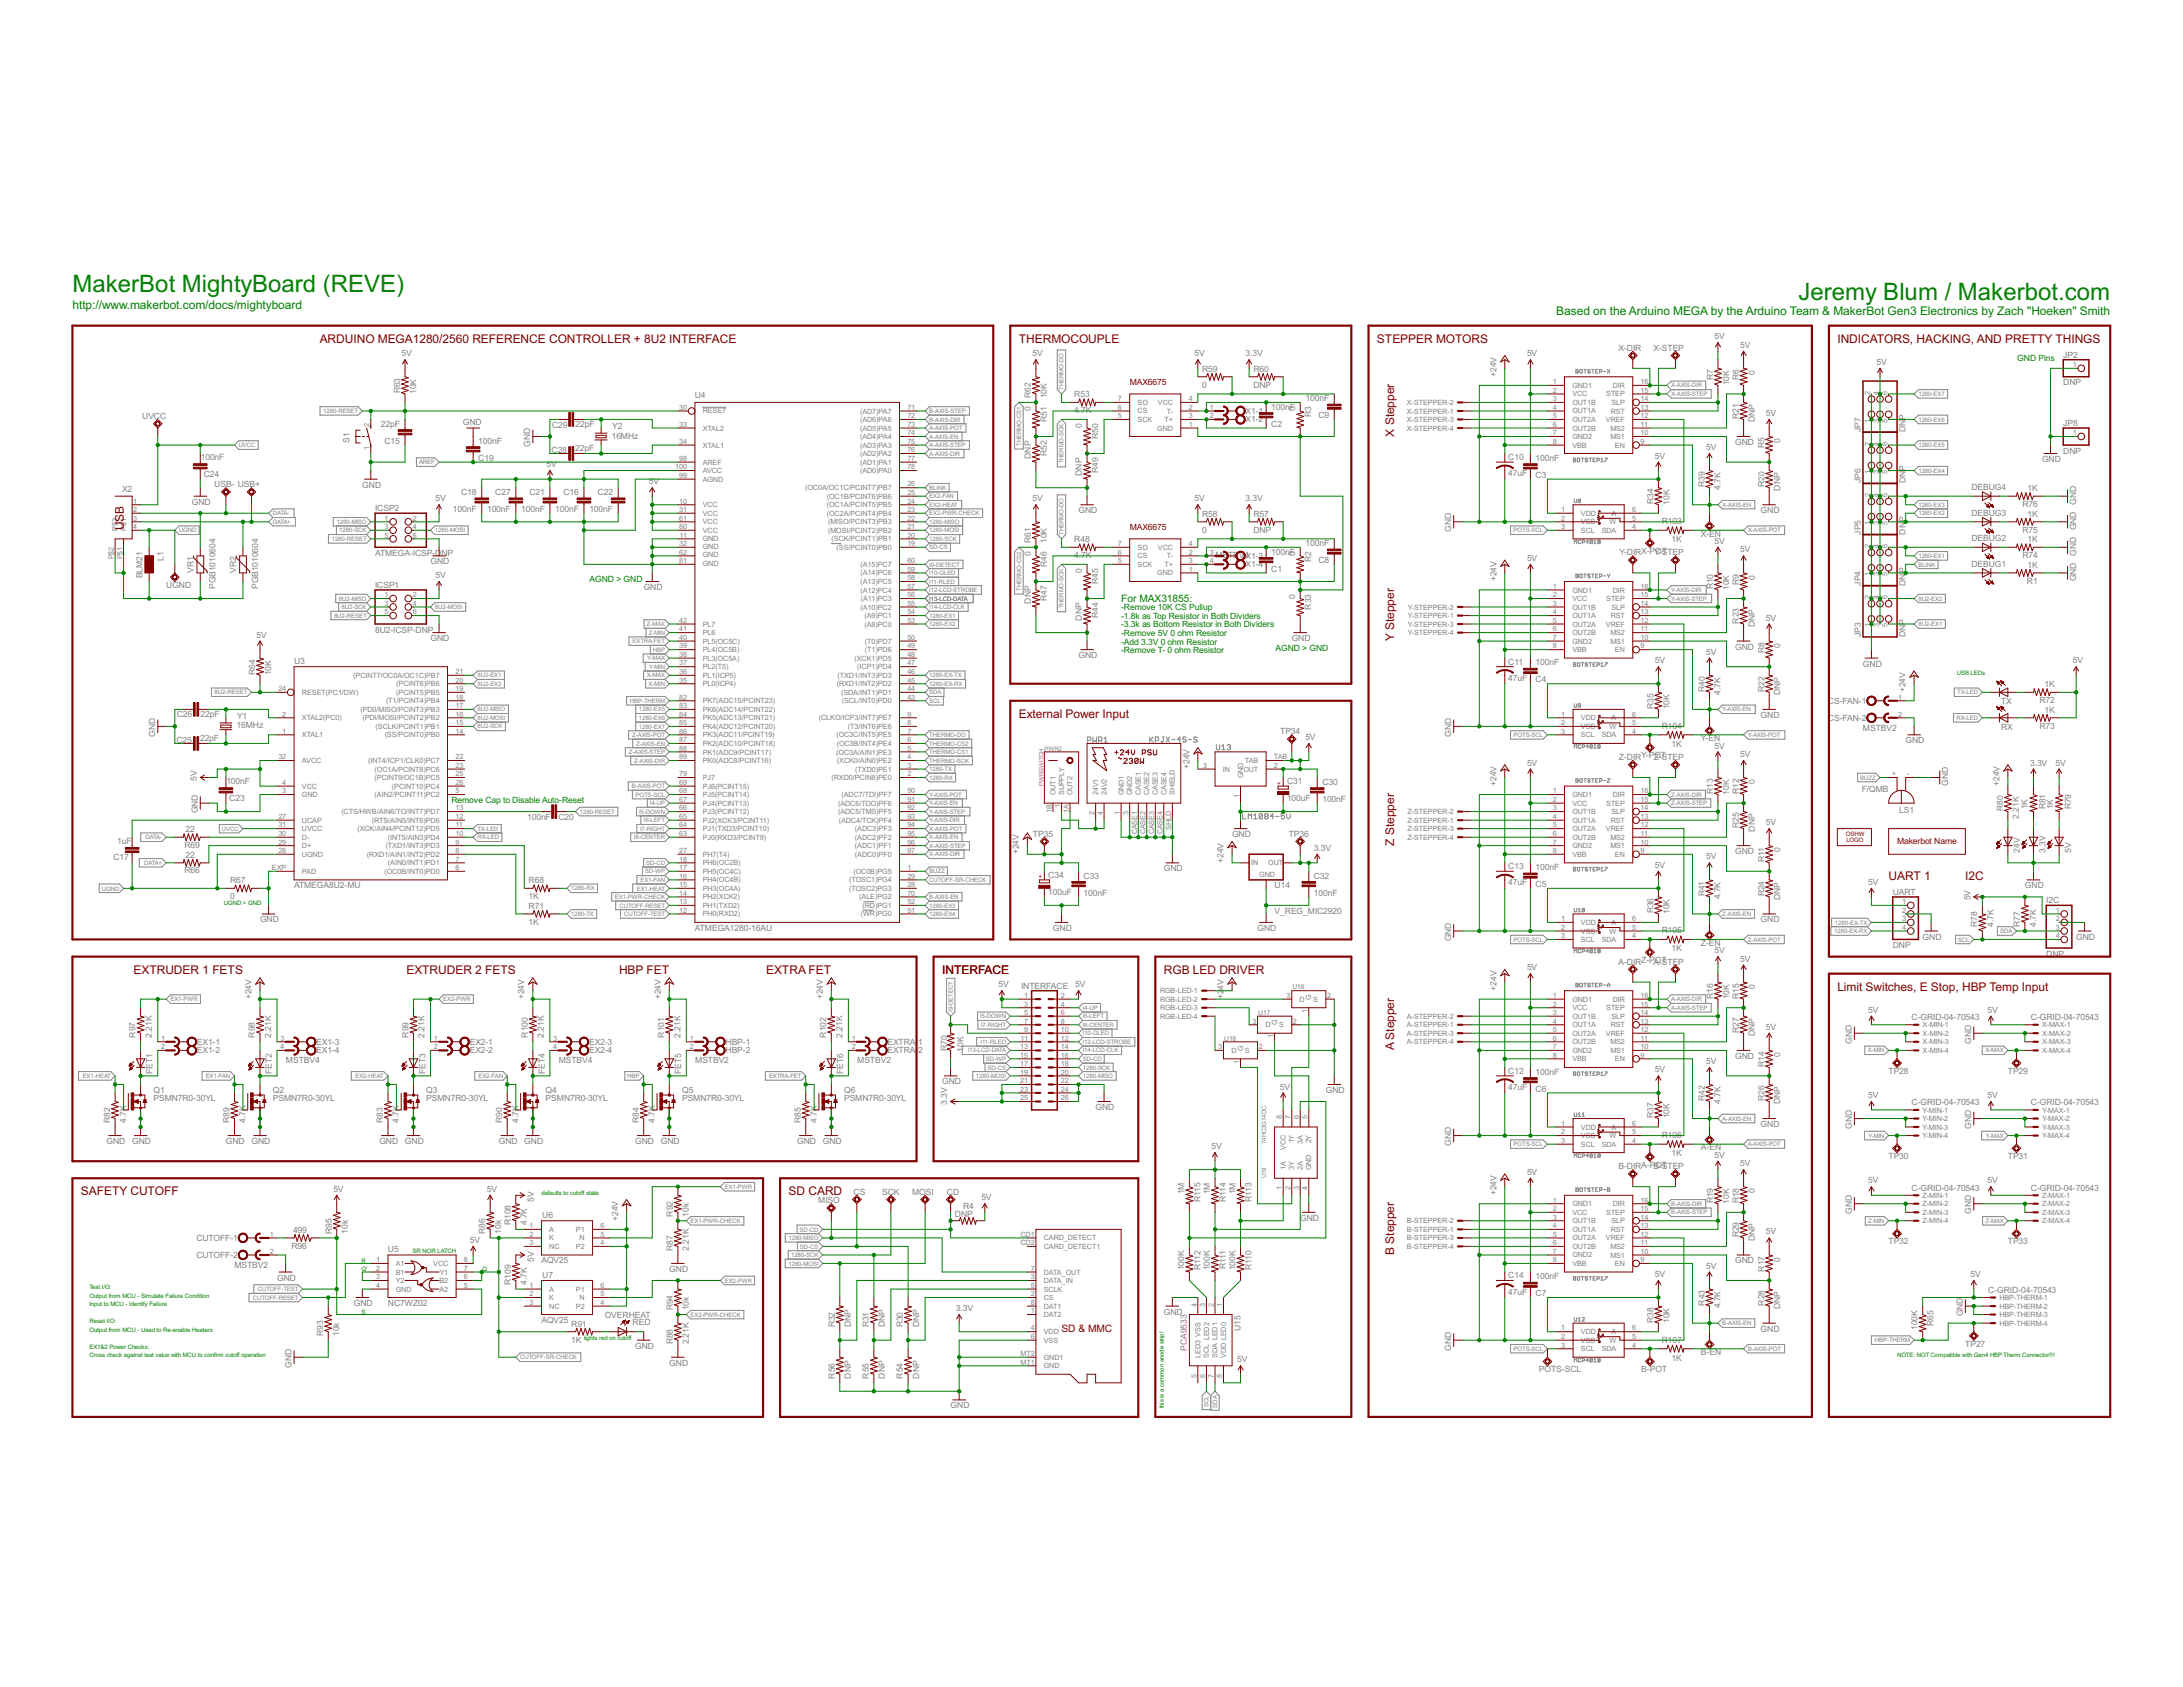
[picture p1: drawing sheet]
<svg xmlns="http://www.w3.org/2000/svg" width="279mm" height="216mm" viewBox="0 0 279 216" stroke-linecap="round" stroke-linejoin="round" font-family="sans-serif">
<defs><g id="words">
<g font-size="3.4" fill="#008000">
<text x="9.3" y="37.3">MakerBot MightyBoard (REVE)</text>
<text x="230.2" y="38.4">Jeremy Blum / Makerbot.com</text>
</g>
<g font-size="1.7" fill="#008000">
<text x="9.3" y="39.5">http://www.makerbot.com/docs/mightyboard</text>
<text x="199.2" y="40.3">Based on the Arduino MEGA by the Arduino Team &amp; MakerBot Gen3 Electronics by Zach &quot;Hoeken&quot; Smith</text>
</g>
<g font-size="1.7" fill="#800000">
<text x="40.9" y="43.9">ARDUINO MEGA1280/2560 REFERENCE CONTROLLER + 8U2 INTERFACE</text>
<text x="130.4" y="43.9">THERMOCOUPLE</text>
<text x="176.2" y="43.9">STEPPER MOTORS</text>
<text x="235.2" y="43.9">INDICATORS, HACKING, AND PRETTY THINGS</text>
<text x="178.4" y="55.9" transform="rotate(-90 178.4 55.9)">X Stepper</text>
<text x="15.8" y="67.9" transform="rotate(-90 15.8 67.9)">USB</text>
<text x="178.4" y="82" transform="rotate(-90 178.4 82)">Y Stepper</text>
<text x="130.4" y="91.9">External Power Input</text>
<text x="178.4" y="108.2" transform="rotate(-90 178.4 108.2)">Z Stepper</text>
<text x="241.7" y="112.6">UART 1</text>
<text x="251.5" y="112.6">I2C</text>
<text x="17.1" y="124.6">EXTRUDER 1 FETS</text>
<text x="52" y="124.6">EXTRUDER 2 FETS</text>
<text x="79.2" y="124.6">HBP FET</text>
<text x="98.1" y="124.6">EXTRA FET</text>
<text x="120.6" y="124.6">INTERFACE</text>
<text x="149" y="124.6">RGB LED DRIVER</text>
<text x="235.2" y="126.8">Limit Switches, E Stop, HBP Temp Input</text>
<text x="178.4" y="134.4" transform="rotate(-90 178.4 134.4)">A Stepper</text>
<text x="10.4" y="153">SAFETY CUTOFF</text>
<text x="100.9" y="153">SD CARD</text>
<text x="178.4" y="160.6" transform="rotate(-90 178.4 160.6)">B Stepper</text>
</g>
<text font-size="1.5" fill="#008000" x="143.5" y="77">For MAX31855:</text>
<text font-size="1.5" fill="#800000" x="135.9" y="170.4">SD &amp; MMC</text>
<g font-size="1.2" fill="#808080">
<text x="51.4" y="45.6">5V</text>
<text x="132.1" y="45.6">5V</text>
<text x="152.9" y="45.6">5V</text>
<text x="153.9" y="47.6">R59</text>
<text x="159.4" y="45.6">3.3V</text>
<text x="160.4" y="47.6">R60</text>
<text x="195.4" y="45.6">5V</text>
<text x="207.2" y="44.9">X-DIR</text>
<text x="211.6" y="44.9">X-STEP</text>
<text x="219.4" y="43.4">5V</text>
<text x="222.7" y="44.5">5V</text>
<text x="240.2" y="46.7">5V</text>
<text x="264.1" y="45.8">JP2</text>
<text x="18.2" y="53.6">UVCC</text>
<text x="51.2" y="50.3" transform="rotate(-90 51.2 50.3)">R63</text>
<text x="53.2" y="50.4" transform="rotate(-90 53.2 50.4)">10K</text>
<text x="88.9" y="51">U4</text>
<text x="131.9" y="52.6" transform="rotate(-90 131.9 52.6)">0</text>
<text x="131.9" y="51" transform="rotate(-90 131.9 51)">R62</text>
<text x="134" y="51" transform="rotate(-90 134 51)">10K</text>
<text x="137.5" y="52.9">4.7K</text>
<text x="137.5" y="50.9">R53</text>
<text x="153.9" y="49.6">0</text>
<text x="159.4" y="53">X1-1</text>
<text x="160.4" y="49.6">DNP</text>
<text x="162.7" y="52.4">100nF</text>
<text x="165.8" y="52.6" transform="rotate(-90 165.8 52.6)">0</text>
<text x="167.1" y="51.3">100nF</text>
<text x="167.8" y="53.4" transform="rotate(-90 167.8 53.4)">R3</text>
<text x="168.7" y="53.5">C9</text>
<text x="191.5" y="48.2" transform="rotate(-90 191.5 48.2)">+24V</text>
<text x="219.3" y="48.7" transform="rotate(-90 219.3 48.7)">R7</text>
<text x="221.3" y="49.3" transform="rotate(-90 221.3 49.3)">10K</text>
<text x="222.6" y="53.6" transform="rotate(-90 222.6 53.6)">R21</text>
<text x="222.6" y="48.7" transform="rotate(-90 222.6 48.7)">R6</text>
<text x="224.6" y="48" transform="rotate(-90 224.6 48)">0</text>
<text x="226" y="53.2">5V</text>
<text x="264.1" y="49.3">DNP</text>
<text x="25.7" y="58.9">100nF</text>
<text x="44.7" y="56.7" transform="rotate(-90 44.7 56.7)">S1</text>
<text x="48.7" y="54.6">22pF</text>
<text x="49.2" y="56.8">C15</text>
<text x="59.2" y="54.4">GND</text>
<text x="61.2" y="56.8">100nF</text>
<text x="61.2" y="59">C19</text>
<text x="67.9" y="57.2" transform="rotate(-90 67.9 57.2)">GND</text>
<text x="69.9" y="59.8">5V</text>
<text x="70.6" y="57.9">C28</text>
<text x="70.7" y="54.7">C29</text>
<text x="73.6" y="57.8">22pF</text>
<text x="73.7" y="54.7">22pF</text>
<text x="78.3" y="56.1">16MHz</text>
<text x="78.4" y="54.9">Y2</text>
<text x="131.9" y="58.7" transform="rotate(-90 131.9 58.7)">DNP</text>
<text x="134" y="58.4" transform="rotate(-90 134 58.4)">R52</text>
<text x="134" y="54" transform="rotate(-90 134 54)">R51</text>
<text x="138.5" y="54.8" transform="rotate(-90 138.5 54.8)">0</text>
<text x="140.5" y="56.2" transform="rotate(-90 140.5 56.2)">R50</text>
<text x="159.4" y="54.1">X1-2</text>
<text x="162.7" y="54.6">C2</text>
<text x="193" y="58.9">C10</text>
<text x="196.5" y="59">100nF</text>
<text x="211.8" y="58.7">5V</text>
<text x="218.4" y="57.6">5V</text>
<text x="222.1" y="57">GND</text>
<text x="224.6" y="54.1" transform="rotate(-90 224.6 54.1)">DNP</text>
<text x="225.8" y="57.4" transform="rotate(-90 225.8 57.4)">R5</text>
<text x="227.9" y="56.7" transform="rotate(-90 227.9 56.7)">0</text>
<text x="238.2" y="55.3" transform="rotate(-90 238.2 55.3)">JP7</text>
<text x="243.9" y="55.3" transform="rotate(-90 243.9 55.3)">DNP</text>
<text x="261.4" y="59.1">GND</text>
<text x="264.1" y="58">DNP</text>
<text x="264.1" y="54.5">JP8</text>
<text x="15.6" y="63">X2</text>
<text x="24.5" y="64.6">GND</text>
<text x="26.1" y="61">C24</text>
<text x="27.4" y="62.4">USB- USB+</text>
<text x="46.4" y="62.4">GND</text>
<text x="48" y="65.4">ICSP2</text>
<text x="55.8" y="64.2">5V</text>
<text x="58" y="65.5">100nF</text>
<text x="59" y="63.3">C18</text>
<text x="62.3" y="65.5">100nF</text>
<text x="63.4" y="63.3">C27</text>
<text x="66.7" y="65.5">100nF</text>
<text x="67.8" y="63.3">C21</text>
<text x="71.1" y="65.5">100nF</text>
<text x="72.1" y="63.3">C16</text>
<text x="75.4" y="65.5">100nF</text>
<text x="76.5" y="63.3">C22</text>
<text x="83" y="62">5V</text>
<text x="132.1" y="64.2">5V</text>
<text x="138" y="65.7">GND</text>
<text x="138.5" y="60.9" transform="rotate(-90 138.5 60.9)">DNP</text>
<text x="140.5" y="60.6" transform="rotate(-90 140.5 60.6)">R49</text>
<text x="152.9" y="64.2">5V</text>
<text x="159.4" y="64.2">3.3V</text>
<text x="193" y="60.9">47uF</text>
<text x="196.5" y="61.2">C3</text>
<text x="211.6" y="64.5" transform="rotate(-90 211.6 64.5)">R34</text>
<text x="213.7" y="64.6" transform="rotate(-90 213.7 64.6)">10K</text>
<text x="218.2" y="62.3" transform="rotate(-90 218.2 62.3)">R39</text>
<text x="220.2" y="62.7" transform="rotate(-90 220.2 62.7)">4.7K</text>
<text x="225.3" y="65.7">GND</text>
<text x="225.8" y="62.3" transform="rotate(-90 225.8 62.3)">R20</text>
<text x="227.9" y="62.8" transform="rotate(-90 227.9 62.8)">DNP</text>
<text x="238.2" y="61.9" transform="rotate(-90 238.2 61.9)">JP6</text>
<text x="243.9" y="61.9" transform="rotate(-90 243.9 61.9)">DNP</text>
<text x="252.3" y="62.7">DEBUG4</text>
<text x="258.8" y="64.9">R76</text>
<text x="259.5" y="62.8">1K</text>
<text x="20.9" y="71.8" transform="rotate(-90 20.9 71.8)">L1</text>
<text x="48" y="71.1">ATMEGA-ICSP-DNP</text>
<text x="131.9" y="71.2" transform="rotate(-90 131.9 71.2)">0</text>
<text x="131.9" y="69.5" transform="rotate(-90 131.9 69.5)">R61</text>
<text x="134" y="69.5" transform="rotate(-90 134 69.5)">10K</text>
<text x="137.5" y="71.5">4.7K</text>
<text x="137.5" y="69.4">R48</text>
<text x="153.9" y="68.2">0</text>
<text x="153.9" y="66.1">R58</text>
<text x="155.5" y="71.4">MSTBV4X1-3</text>
<text x="160.4" y="68.2">DNP</text>
<text x="160.4" y="66.1">R57</text>
<text x="162.7" y="71">100nF</text>
<text x="165.8" y="71.2" transform="rotate(-90 165.8 71.2)">0</text>
<text x="167.1" y="69.9">100nF</text>
<text x="167.8" y="72" transform="rotate(-90 167.8 72)">R2</text>
<text x="185.7" y="68.1" transform="rotate(-90 185.7 68.1)">GND</text>
<text x="195.4" y="71.8">5V</text>
<text x="207.3" y="71.1">Y-DIRX-PY-STEP</text>
<text x="211.8" y="70.9">OT</text>
<text x="212.7" y="67.1">R103</text>
<text x="213.9" y="69.4">1K</text>
<text x="217.7" y="68.7">X-EN</text>
<text x="219.4" y="69.6">5V</text>
<text x="222.7" y="70.7">5V</text>
<text x="238.2" y="68.4" transform="rotate(-90 238.2 68.4)">JP5</text>
<text x="243.9" y="68.4" transform="rotate(-90 243.9 68.4)">DNP</text>
<text x="252.3" y="69.3">DEBUG2</text>
<text x="252.3" y="66">DEBUG3</text>
<text x="258.8" y="71.5">R74</text>
<text x="258.8" y="68.2">R75</text>
<text x="259.5" y="69.4">1K</text>
<text x="259.5" y="66.1">1K</text>
<text x="18.2" y="74" transform="rotate(-90 18.2 74)">BLM21</text>
<text x="21.3" y="75.2">UGND</text>
<text x="24.8" y="73.3" transform="rotate(-90 24.8 73.3)">VR1</text>
<text x="27.6" y="75.4" transform="rotate(-90 27.6 75.4)">PGB1010604</text>
<text x="30.2" y="73.3" transform="rotate(-90 30.2 73.3)">VR2</text>
<text x="33.1" y="75.4" transform="rotate(-90 33.1 75.4)">PGB1010604</text>
<text x="48" y="75.2">ICSP1</text>
<text x="55.1" y="72.2">GND</text>
<text x="55.8" y="74">5V</text>
<text x="82.4" y="75.5">GND</text>
<text x="131.9" y="77.2" transform="rotate(-90 131.9 77.2)">DNP</text>
<text x="134" y="76.9" transform="rotate(-90 134 76.9)">R47</text>
<text x="134" y="72.6" transform="rotate(-90 134 72.6)">R46</text>
<text x="138.5" y="73.4" transform="rotate(-90 138.5 73.4)">0</text>
<text x="140.5" y="74.7" transform="rotate(-90 140.5 74.7)">R45</text>
<text x="159.4" y="72.6">X1-4</text>
<text x="162.7" y="73.2">C1</text>
<text x="165.8" y="76.6" transform="rotate(-90 165.8 76.6)">0</text>
<text x="168.7" y="72.1">C8</text>
<text x="191.5" y="74.4" transform="rotate(-90 191.5 74.4)">+24V</text>
<text x="219.3" y="75.4" transform="rotate(-90 219.3 75.4)">R10</text>
<text x="221.3" y="75.5" transform="rotate(-90 221.3 75.5)">10K</text>
<text x="222.6" y="74.8" transform="rotate(-90 222.6 74.8)">R9</text>
<text x="224.6" y="74.2" transform="rotate(-90 224.6 74.2)">0</text>
<text x="238.2" y="75" transform="rotate(-90 238.2 75)">JP4</text>
<text x="243.9" y="75" transform="rotate(-90 243.9 75)">DNP</text>
<text x="252.3" y="72.6">DEBUG1</text>
<text x="259.4" y="74.7">R1</text>
<text x="259.5" y="72.7">1K</text>
<text x="265.7" y="74.4" transform="rotate(-90 265.7 74.4)">GND GND GND GND</text>
<text x="32.8" y="81.6">5V</text>
<text x="48" y="81">8U2-ICSP-DNP</text>
<text x="55.1" y="82">GND</text>
<text x="138.5" y="79.4" transform="rotate(-90 138.5 79.4)">DNP</text>
<text x="140.5" y="79.1" transform="rotate(-90 140.5 79.1)">R44</text>
<text x="165.3" y="82">GND</text>
<text x="167.8" y="78" transform="rotate(-90 167.8 78)">R33</text>
<text x="218.4" y="83.8">5V</text>
<text x="222.1" y="83.1">GND</text>
<text x="222.6" y="79.8" transform="rotate(-90 222.6 79.8)">R23</text>
<text x="224.6" y="80.2" transform="rotate(-90 224.6 80.2)">DNP</text>
<text x="225.8" y="83.6" transform="rotate(-90 225.8 83.6)">R8</text>
<text x="226" y="79.4">5V</text>
<text x="227.9" y="82.9" transform="rotate(-90 227.9 82.9)">0</text>
<text x="238.2" y="81.5" transform="rotate(-90 238.2 81.5)">JP3</text>
<text x="243.9" y="81.5" transform="rotate(-90 243.9 81.5)">DNP</text>
<text x="32.7" y="86.4" transform="rotate(-90 32.7 86.4)">R64</text>
<text x="34.7" y="86.4" transform="rotate(-90 34.7 86.4)">10K</text>
<text x="37.6" y="85">U3</text>
<text x="138" y="84.2">GND</text>
<text x="193" y="87.1">47uF</text>
<text x="193" y="85">C11</text>
<text x="196.5" y="85.2">100nF</text>
<text x="196.5" y="87.3">C4</text>
<text x="211.8" y="84.9">5V</text>
<text x="218.2" y="88.5" transform="rotate(-90 218.2 88.5)">R40</text>
<text x="220.2" y="88.9" transform="rotate(-90 220.2 88.9)">4.7K</text>
<text x="225.8" y="88.5" transform="rotate(-90 225.8 88.5)">R22</text>
<text x="227.9" y="89" transform="rotate(-90 227.9 89)">DNP</text>
<text x="238.4" y="85.3">GND</text>
<text x="243.9" y="88.6" transform="rotate(-90 243.9 88.6)">+24V</text>
<text x="261.7" y="87.9">1K</text>
<text x="265.3" y="84.9">5V</text>
<text x="19.9" y="94.3" transform="rotate(-90 19.9 94.3)">GND</text>
<text x="22.6" y="95">C25</text>
<text x="22.6" y="91.8">C26</text>
<text x="25.6" y="94.9">22pF</text>
<text x="25.7" y="91.8">22pF</text>
<text x="30.3" y="93.2">16MHz</text>
<text x="30.4" y="92">Y1</text>
<text x="163.9" y="94">TP34</text>
<text x="167.1" y="94.7">5V</text>
<text x="185.7" y="94.3" transform="rotate(-90 185.7 94.3)">GND</text>
<text x="211.6" y="90.7" transform="rotate(-90 211.6 90.7)">R35</text>
<text x="212.7" y="93.3">R104</text>
<text x="213.7" y="90.8" transform="rotate(-90 213.7 90.8)">10K</text>
<text x="213.9" y="95.6">1K</text>
<text x="217.7" y="94.9">Y-EN</text>
<text x="219.4" y="95.8">5V</text>
<text x="225.3" y="91.9">GND</text>
<text x="234" y="90.1">CS-FAN-1</text>
<text x="234" y="92.2">CS-FAN-2</text>
<text x="238.4" y="93.5">MSTBV2</text>
<text x="243.9" y="95.1">GND</text>
<text x="256.1" y="93.4">RX</text>
<text x="256.1" y="90.1">TX</text>
<text x="261" y="90">R72</text>
<text x="261" y="93.3">R73</text>
<text x="261.7" y="91.2">1K</text>
<text x="25.2" y="99.9" transform="rotate(-90 25.2 99.9)">5V</text>
<text x="29" y="100.4">100nF</text>
<text x="152.2" y="98.4" transform="rotate(-90 152.2 98.4)">+24V</text>
<text x="164.7" y="100.4">C31</text>
<text x="169.3" y="100.4">C30</text>
<text x="191.5" y="100.6" transform="rotate(-90 191.5 100.6)">+24V</text>
<text x="195.4" y="98">5V</text>
<text x="207.2" y="97.3">Z-DIRY-PZ-STEP</text>
<text x="211.7" y="97.1">OT</text>
<text x="219.3" y="101.6" transform="rotate(-90 219.3 101.6)">R13</text>
<text x="221.3" y="101.7" transform="rotate(-90 221.3 101.7)">10K</text>
<text x="222.6" y="101.6" transform="rotate(-90 222.6 101.6)">R12</text>
<text x="222.7" y="96.9">5V</text>
<text x="224.6" y="100.4" transform="rotate(-90 224.6 100.4)">0</text>
<text x="238.3" y="101.4">F/QMB</text>
<text x="249.4" y="100.6" transform="rotate(-90 249.4 100.6)">GND</text>
<text x="255.9" y="100.6" transform="rotate(-90 255.9 100.6)">+24V</text>
<text x="259.8" y="98">3.3V</text>
<text x="263.1" y="98">5V</text>
<text x="23.7" y="106.5">22</text>
<text x="25.3" y="104.1" transform="rotate(-90 25.3 104.1)">GND</text>
<text x="29.3" y="102.5">C23</text>
<text x="67.5" y="104.9">100nF</text>
<text x="71.5" y="105">C20</text>
<text x="132.2" y="107.1">TP35</text>
<text x="157.7" y="107.1">GND</text>
<text x="164.7" y="102.6">100uF</text>
<text x="164.9" y="107.1">TP36</text>
<text x="169.3" y="102.6">100nF</text>
<text x="222.6" y="106" transform="rotate(-90 222.6 106)">R25</text>
<text x="224.6" y="106.4" transform="rotate(-90 224.6 106.4)">DNP</text>
<text x="226" y="105.6">5V</text>
<text x="243.1" y="104.1">LS1</text>
<text x="256.4" y="103.8" transform="rotate(-90 256.4 103.8)">R80</text>
<text x="258.4" y="104.8" transform="rotate(-90 258.4 104.8)">2.21K</text>
<text x="259.5" y="103.6" transform="rotate(-90 259.5 103.6)">1K</text>
<text x="261.8" y="103.6" transform="rotate(-90 261.8 103.6)">R81</text>
<text x="262.8" y="103.6" transform="rotate(-90 262.8 103.6)">1K</text>
<text x="265.1" y="103.6" transform="rotate(-90 265.1 103.6)">R79</text>
<text x="14.5" y="110.1">C17</text>
<text x="15" y="108">1uF</text>
<text x="23.6" y="108.5">R69</text>
<text x="23.6" y="111.8">R66</text>
<text x="23.7" y="109.8">22</text>
<text x="29.5" y="113">R67</text>
<text x="37.6" y="113.7">ATMEGA8U2-MU</text>
<text x="67.7" y="113">R68</text>
<text x="130.4" y="109.3" transform="rotate(-90 130.4 109.3)">+24V</text>
<text x="134.2" y="112.4">C34</text>
<text x="138.7" y="112.4">C33</text>
<text x="149" y="111.5">GND</text>
<text x="156.6" y="110.4" transform="rotate(-90 156.6 110.4)">+24V</text>
<text x="163.1" y="113.7">U14</text>
<text x="168.2" y="108.9">3.3V</text>
<text x="168.2" y="112.4">C32</text>
<text x="193" y="113.3">47uF</text>
<text x="193" y="111.2">C13</text>
<text x="196.5" y="111.3">100nF</text>
<text x="196.5" y="113.5">C5</text>
<text x="211.8" y="111.1">5V</text>
<text x="218.4" y="110">5V</text>
<text x="222.1" y="109.3">GND</text>
<text x="225.8" y="110.3" transform="rotate(-90 225.8 110.3)">R11</text>
<text x="227.9" y="109.1" transform="rotate(-90 227.9 109.1)">0</text>
<text x="239.1" y="113.3">5V</text>
<text x="258.5" y="109.1" transform="rotate(-90 258.5 109.1)">24V</text>
<text x="259.2" y="113.7">GND</text>
<text x="261.8" y="109.1" transform="rotate(-90 261.8 109.1)">3.3V</text>
<text x="265.1" y="109.1" transform="rotate(-90 265.1 109.1)">5V</text>
<text x="29.5" y="115.1">0</text>
<text x="33.3" y="118.1">GND</text>
<text x="67.7" y="115.1">1K</text>
<text x="67.7" y="118.4">1K</text>
<text x="67.7" y="116.3">R71</text>
<text x="88.9" y="119.1">ATMEGA1280-16AU</text>
<text x="134.2" y="114.6">100uF</text>
<text x="134.8" y="119.1">GND</text>
<text x="138.7" y="114.6">100nF</text>
<text x="161" y="119.1">GND</text>
<text x="163.1" y="117">V_REG_MIC2920</text>
<text x="168.2" y="114.6">100nF</text>
<text x="211.6" y="116.9" transform="rotate(-90 211.6 116.9)">R36</text>
<text x="212.7" y="119.5">R105</text>
<text x="213.7" y="117" transform="rotate(-90 213.7 117)">10K</text>
<text x="218.2" y="114.7" transform="rotate(-90 218.2 114.7)">R41</text>
<text x="220.2" y="115.1" transform="rotate(-90 220.2 115.1)">4.7K</text>
<text x="225.3" y="118.1">GND</text>
<text x="225.8" y="114.7" transform="rotate(-90 225.8 114.7)">R24</text>
<text x="227.9" y="115.2" transform="rotate(-90 227.9 115.2)">DNP</text>
<text x="242.3" y="114.5">UART</text>
<text x="252.2" y="115.2" transform="rotate(-90 252.2 115.2)">5V</text>
<text x="253.1" y="118.6" transform="rotate(-90 253.1 118.6)">R78</text>
<text x="255.1" y="118.6" transform="rotate(-90 255.1 118.6)">4.7K</text>
<text x="258.5" y="118.6" transform="rotate(-90 258.5 118.6)">R77</text>
<text x="260.6" y="118.6" transform="rotate(-90 260.6 118.6)">4.7K</text>
<text x="261.9" y="115.6">I2C</text>
<text x="185.7" y="120.5" transform="rotate(-90 185.7 120.5)">GND</text>
<text x="195.4" y="124.2">5V</text>
<text x="207.1" y="123.5">A-DIRZ-PA-STEP</text>
<text x="211.8" y="123.2">OT</text>
<text x="213.9" y="121.8">1K</text>
<text x="217.7" y="121.1">Z-EN</text>
<text x="219.4" y="122">5V</text>
<text x="222.7" y="123.1">5V</text>
<text x="242.3" y="121.3">DNP</text>
<text x="246.1" y="120.2">GND</text>
<text x="261.9" y="122.4">DNP</text>
<text x="265.7" y="120.2">GND</text>
<text x="32.2" y="127.9" transform="rotate(-90 32.2 127.9)">+24V</text>
<text x="67.1" y="127.9" transform="rotate(-90 67.1 127.9)">+24V</text>
<text x="84.6" y="127.9" transform="rotate(-90 84.6 127.9)">+24V</text>
<text x="105.3" y="127.9" transform="rotate(-90 105.3 127.9)">+24V</text>
<text x="127.8" y="126.3">5V</text>
<text x="130.7" y="126.6">INTERFACE</text>
<text x="137.6" y="126.3">5V</text>
<text x="156.6" y="127.9" transform="rotate(-90 156.6 127.9)">+2</text>
<text x="156.6" y="126.6" transform="rotate(-90 156.6 126.6)">4V</text>
<text x="191.5" y="126.8" transform="rotate(-90 191.5 126.8)">+24V</text>
<text x="219.3" y="127.8" transform="rotate(-90 219.3 127.8)">R16</text>
<text x="221.3" y="127.9" transform="rotate(-90 221.3 127.9)">10K</text>
<text x="222.6" y="127.8" transform="rotate(-90 222.6 127.8)">R15</text>
<text x="224.6" y="126.6" transform="rotate(-90 224.6 126.6)">0</text>
<text x="226" y="131.8">5V</text>
<text x="239.1" y="129.6">5V</text>
<text x="244.7" y="130.5">C-GRID-04-70543</text>
<text x="254.4" y="129.6">5V</text>
<text x="259.9" y="130.5">C-GRID-04-70543</text>
<text x="17.4" y="132.8" transform="rotate(-90 17.4 132.8)">R97</text>
<text x="19.4" y="132.8" transform="rotate(-90 19.4 132.8)">2.21K</text>
<text x="19.5" y="137.5" transform="rotate(-90 19.5 137.5)">FET1</text>
<text x="25.2" y="133.7">EX1-1</text>
<text x="25.2" y="134.8">EX1-2</text>
<text x="32.6" y="132.8" transform="rotate(-90 32.6 132.8)">R98</text>
<text x="34.7" y="132.8" transform="rotate(-90 34.7 132.8)">2.21K</text>
<text x="34.8" y="137.5" transform="rotate(-90 34.8 137.5)">FET2</text>
<text x="36.6" y="136.1">MSTBV4</text>
<text x="40.5" y="133.7">EX1-3</text>
<text x="40.5" y="134.8">EX1-4</text>
<text x="52.3" y="132.8" transform="rotate(-90 52.3 132.8)">R99</text>
<text x="54.3" y="132.8" transform="rotate(-90 54.3 132.8)">2.21K</text>
<text x="54.4" y="137.5" transform="rotate(-90 54.4 137.5)">FET3</text>
<text x="60.1" y="133.7">EX2-1</text>
<text x="60.1" y="134.8">EX2-2</text>
<text x="67.6" y="132.8" transform="rotate(-90 67.6 132.8)">R100</text>
<text x="69.6" y="132.8" transform="rotate(-90 69.6 132.8)">2.21K</text>
<text x="69.7" y="137.5" transform="rotate(-90 69.7 137.5)">FET4</text>
<text x="71.5" y="136.1">MSTBV4</text>
<text x="75.4" y="133.7">EX2-3</text>
<text x="75.4" y="134.8">EX2-4</text>
<text x="85" y="132.8" transform="rotate(-90 85 132.8)">R101</text>
<text x="87.1" y="132.8" transform="rotate(-90 87.1 132.8)">2.21K</text>
<text x="87.2" y="137.5" transform="rotate(-90 87.2 137.5)">FET5</text>
<text x="89" y="136.1">MSTBV2</text>
<text x="92.9" y="133.7">HBP-1</text>
<text x="92.9" y="134.8">HBP-2</text>
<text x="105.8" y="132.8" transform="rotate(-90 105.8 132.8)">R102</text>
<text x="107.8" y="132.8" transform="rotate(-90 107.8 132.8)">2.21K</text>
<text x="107.9" y="137.5" transform="rotate(-90 107.9 137.5)">FET6</text>
<text x="109.7" y="136.1">MSTBV2</text>
<text x="113.6" y="133.7">EXTRA-</text>
<text x="113.6" y="134.8">EXTRA-</text>
<text x="117.5" y="133.7">1</text>
<text x="117.5" y="134.8">2</text>
<text x="121.2" y="134.5" transform="rotate(-90 121.2 134.5)">R70</text>
<text x="123.3" y="134.6" transform="rotate(-90 123.3 134.6)">10K</text>
<text x="193" y="137.4">C12</text>
<text x="196.5" y="137.5">100nF</text>
<text x="211.8" y="137.3">5V</text>
<text x="218.4" y="136.2">5V</text>
<text x="222.1" y="135.5">GND</text>
<text x="222.6" y="132.2" transform="rotate(-90 222.6 132.2)">R27</text>
<text x="224.6" y="132.6" transform="rotate(-90 224.6 132.6)">DNP</text>
<text x="225.8" y="136.5" transform="rotate(-90 225.8 136.5)">R14</text>
<text x="227.9" y="135.3" transform="rotate(-90 227.9 135.3)">0</text>
<text x="237" y="133.6" transform="rotate(-90 237 133.6)">GND</text>
<text x="241.7" y="137.4">TP28</text>
<text x="252.3" y="133.6" transform="rotate(-90 252.3 133.6)">GND</text>
<text x="257" y="137.4">TP29</text>
<text x="14.1" y="143.7" transform="rotate(-90 14.1 143.7)">R82</text>
<text x="16.1" y="143.7" transform="rotate(-90 16.1 143.7)">4.7K</text>
<text x="19.6" y="141">PSMN7R0-30YL</text>
<text x="19.6" y="139.9">Q1</text>
<text x="29.4" y="143.7" transform="rotate(-90 29.4 143.7)">R89</text>
<text x="31.4" y="143.7" transform="rotate(-90 31.4 143.7)">4.7K</text>
<text x="34.9" y="141">PSMN7R0-30YL</text>
<text x="34.9" y="139.9">Q2</text>
<text x="49" y="143.7" transform="rotate(-90 49 143.7)">R83</text>
<text x="51.1" y="143.7" transform="rotate(-90 51.1 143.7)">4.7K</text>
<text x="54.6" y="141">PSMN7R0-30YL</text>
<text x="54.6" y="139.9">Q3</text>
<text x="64.3" y="143.7" transform="rotate(-90 64.3 143.7)">R90</text>
<text x="66.3" y="143.7" transform="rotate(-90 66.3 143.7)">4.7K</text>
<text x="69.8" y="141">PSMN7R0-30YL</text>
<text x="69.8" y="139.9">Q4</text>
<text x="81.7" y="143.7" transform="rotate(-90 81.7 143.7)">R84</text>
<text x="83.8" y="143.7" transform="rotate(-90 83.8 143.7)">4.7K</text>
<text x="87.3" y="141">PSMN7R0-30YL</text>
<text x="87.3" y="139.9">Q5</text>
<text x="102.5" y="143.7" transform="rotate(-90 102.5 143.7)">R85</text>
<text x="104.5" y="143.7" transform="rotate(-90 104.5 143.7)">4.7K</text>
<text x="108" y="141">PSMN7R0-30YL</text>
<text x="108" y="139.9">Q6</text>
<text x="120.6" y="138.8">GND</text>
<text x="121.2" y="141.4" transform="rotate(-90 121.2 141.4)">3.3V</text>
<text x="140.2" y="142.1">GND</text>
<text x="163.8" y="139.4">5V</text>
<text x="169.7" y="139.9">GND</text>
<text x="193" y="139.5">47uF</text>
<text x="196.5" y="139.7">C6</text>
<text x="211.6" y="143.1" transform="rotate(-90 211.6 143.1)">R37</text>
<text x="213.7" y="143.1" transform="rotate(-90 213.7 143.1)">10K</text>
<text x="218.2" y="140.9" transform="rotate(-90 218.2 140.9)">R42</text>
<text x="220.2" y="141.3" transform="rotate(-90 220.2 141.3)">4.7K</text>
<text x="225.8" y="140.9" transform="rotate(-90 225.8 140.9)">R26</text>
<text x="227.9" y="141.3" transform="rotate(-90 227.9 141.3)">DNP</text>
<text x="239.1" y="140.5">5V</text>
<text x="244.7" y="141.5">C-GRID-04-70543</text>
<text x="254.4" y="140.5">5V</text>
<text x="259.9" y="141.5">C-GRID-04-70543</text>
<text x="13.6" y="146.4">GND GND</text>
<text x="28.9" y="146.4">GND GND</text>
<text x="48.6" y="146.4">GND GND</text>
<text x="63.8" y="146.4">GND GND</text>
<text x="81.3" y="146.4">GND GND</text>
<text x="102" y="146.4">GND GND</text>
<text x="155.1" y="147.1">5V</text>
<text x="185.7" y="146.7" transform="rotate(-90 185.7 146.7)">GND</text>
<text x="207.1" y="149.6">B-DIRA-PBO-STEP</text>
<text x="212.7" y="145.6">R106</text>
<text x="212.7" y="149.4">T</text>
<text x="213.9" y="147.9">1K</text>
<text x="217.7" y="147.2">A-EN</text>
<text x="219.4" y="148.2">5V</text>
<text x="222.7" y="149.3">5V</text>
<text x="225.3" y="144.2">GND</text>
<text x="237" y="144.5" transform="rotate(-90 237 144.5)">GND</text>
<text x="241.7" y="148.3">TP30</text>
<text x="252.3" y="144.5" transform="rotate(-90 252.3 144.5)">GND</text>
<text x="257" y="148.3">TP31</text>
<text x="42.7" y="152.5">5V</text>
<text x="62.3" y="152.5">5V</text>
<text x="68.3" y="153.8" transform="rotate(-90 68.3 153.8)">5V</text>
<text x="69.4" y="155.9">U6</text>
<text x="86.1" y="155.7" transform="rotate(-90 86.1 155.7)">R92</text>
<text x="88.2" y="155.7" transform="rotate(-90 88.2 155.7)">10k</text>
<text x="104.7" y="154">MISO</text>
<text x="109.3" y="152.9">CS</text>
<text x="112.9" y="152.9">SCK</text>
<text x="116.7" y="152.9">MOSI</text>
<text x="121.2" y="152.9">CD</text>
<text x="122.2" y="155.7">DNP</text>
<text x="123.3" y="154.7">R4</text>
<text x="125.6" y="153.6">5V</text>
<text x="151.6" y="152.8" transform="rotate(-90 151.6 152.8)">1M</text>
<text x="153.6" y="153.8" transform="rotate(-90 153.6 153.8)">R115</text>
<text x="154.8" y="152.8" transform="rotate(-90 154.8 152.8)">1M</text>
<text x="156.9" y="153.8" transform="rotate(-90 156.9 153.8)">R114</text>
<text x="158.1" y="152.8" transform="rotate(-90 158.1 152.8)">1M</text>
<text x="160.2" y="153.8" transform="rotate(-90 160.2 153.8)">R113</text>
<text x="191.5" y="153" transform="rotate(-90 191.5 153)">+24V</text>
<text x="195.4" y="150.3">5V</text>
<text x="219.3" y="154" transform="rotate(-90 219.3 154)">R19</text>
<text x="221.3" y="154.1" transform="rotate(-90 221.3 154.1)">10K</text>
<text x="222.6" y="154" transform="rotate(-90 222.6 154)">R18</text>
<text x="224.6" y="152.7" transform="rotate(-90 224.6 152.7)">0</text>
<text x="237" y="155.4" transform="rotate(-90 237 155.4)">GND</text>
<text x="239.1" y="151.4">5V</text>
<text x="244.7" y="152.4">C-GRID-04-70543</text>
<text x="252.3" y="155.4" transform="rotate(-90 252.3 155.4)">GND</text>
<text x="254.4" y="151.4">5V</text>
<text x="259.9" y="152.4">C-GRID-04-70543</text>
<text x="25.1" y="158.8">CUTOFF-1</text>
<text x="25.1" y="161">CUTOFF-2</text>
<text x="37.3" y="159.8">R96</text>
<text x="37.5" y="157.8">499</text>
<text x="42.5" y="157.9" transform="rotate(-90 42.5 157.9)">R95</text>
<text x="44.5" y="157.9" transform="rotate(-90 44.5 157.9)">10k</text>
<text x="49.6" y="160.3">U5</text>
<text x="60.1" y="159.1">5V</text>
<text x="62.1" y="157.9" transform="rotate(-90 62.1 157.9)">R86</text>
<text x="64.2" y="157.9" transform="rotate(-90 64.2 157.9)">10k</text>
<text x="65.4" y="156.8" transform="rotate(-90 65.4 156.8)">R108</text>
<text x="67.4" y="156.8" transform="rotate(-90 67.4 156.8)">4.7K</text>
<text x="68.3" y="161.5" transform="rotate(-90 68.3 161.5)">5V</text>
<text x="69.3" y="161.7">AQV25</text>
<text x="79.1" y="156.2" transform="rotate(-90 79.1 156.2)">+24V</text>
<text x="86.1" y="160.1" transform="rotate(-90 86.1 160.1)">R87</text>
<text x="88.2" y="160.1" transform="rotate(-90 88.2 160.1)">2.21K</text>
<text x="166.4" y="156.2">GND</text>
<text x="222.1" y="161.7">GND</text>
<text x="222.6" y="158.4" transform="rotate(-90 222.6 158.4)">R29</text>
<text x="224.6" y="158.8" transform="rotate(-90 224.6 158.8)">DNP</text>
<text x="226" y="158">5V</text>
<text x="227.9" y="161.5" transform="rotate(-90 227.9 161.5)">0</text>
<text x="241.7" y="159.2">TP32</text>
<text x="257" y="159.2">TP33</text>
<text x="30" y="162.2">MSTBV2</text>
<text x="35.5" y="163.9">GND</text>
<text x="45.3" y="167.2">GND</text>
<text x="49.6" y="167.2">NC7WZ02</text>
<text x="65.4" y="164.4" transform="rotate(-90 65.4 164.4)">R109</text>
<text x="67.4" y="164.4" transform="rotate(-90 67.4 164.4)">4.7K</text>
<text x="69.4" y="163.6">U7</text>
<text x="85.7" y="162.8">GND</text>
<text x="86.1" y="167.7" transform="rotate(-90 86.1 167.7)">R94</text>
<text x="88.2" y="167.7" transform="rotate(-90 88.2 167.7)">10k</text>
<text x="122.3" y="167.8">3.3V</text>
<text x="151.6" y="162.6" transform="rotate(-90 151.6 162.6)">100K</text>
<text x="153.6" y="162.5" transform="rotate(-90 153.6 162.5)">R112</text>
<text x="154.8" y="162.6" transform="rotate(-90 154.8 162.6)">100K</text>
<text x="156.9" y="162.5" transform="rotate(-90 156.9 162.5)">R111</text>
<text x="158.1" y="162.6" transform="rotate(-90 158.1 162.6)">100K</text>
<text x="160.2" y="162.5" transform="rotate(-90 160.2 162.5)">R110</text>
<text x="193" y="165.7">47uF</text>
<text x="193" y="163.6">C14</text>
<text x="196.5" y="163.7">100nF</text>
<text x="196.5" y="165.9">C7</text>
<text x="211.8" y="163.4">5V</text>
<text x="218.2" y="167.1" transform="rotate(-90 218.2 167.1)">R43</text>
<text x="218.4" y="162.4">5V</text>
<text x="220.2" y="167.4" transform="rotate(-90 220.2 167.4)">4.7K</text>
<text x="225.8" y="167.1" transform="rotate(-90 225.8 167.1)">R28</text>
<text x="225.8" y="162.7" transform="rotate(-90 225.8 162.7)">R17</text>
<text x="227.9" y="167.5" transform="rotate(-90 227.9 167.5)">DNP</text>
<text x="252.2" y="163.4">5V</text>
<text x="254.5" y="165.5">C-GRID-04-70543</text>
<text x="41.4" y="171" transform="rotate(-90 41.4 171)">R93</text>
<text x="43.4" y="171" transform="rotate(-90 43.4 171)">10k</text>
<text x="69.3" y="169.3">AQV25</text>
<text x="73.1" y="171.8">1K</text>
<text x="73.1" y="169.8">R91</text>
<text x="77.4" y="168.7">OVERHEAT</text>
<text x="81" y="169.6">RED</text>
<text x="81.3" y="172.6">GND</text>
<text x="86.1" y="172.1" transform="rotate(-90 86.1 172.1)">R88</text>
<text x="88.2" y="172.1" transform="rotate(-90 88.2 172.1)">2.21K</text>
<text x="106.8" y="169.9" transform="rotate(-90 106.8 169.9)">R32</text>
<text x="108.9" y="169.9" transform="rotate(-90 108.9 169.9)">DNP</text>
<text x="111.2" y="169.9" transform="rotate(-90 111.2 169.9)">R31</text>
<text x="113.3" y="169.9" transform="rotate(-90 113.3 169.9)">DNP</text>
<text x="115.6" y="169.9" transform="rotate(-90 115.6 169.9)">R30</text>
<text x="117.6" y="169.9" transform="rotate(-90 117.6 169.9)">DNP</text>
<text x="149" y="168.2">GND</text>
<text x="151.9" y="172.8" transform="rotate(-90 151.9 172.8)">PCA9533</text>
<text x="158.8" y="170.3" transform="rotate(-90 158.8 170.3)">U15</text>
<text x="185.7" y="172.8" transform="rotate(-90 185.7 172.8)">GND</text>
<text x="211.6" y="169.3" transform="rotate(-90 211.6 169.3)">R38</text>
<text x="212.7" y="171.8">R107</text>
<text x="213.7" y="169.3" transform="rotate(-90 213.7 169.3)">10K</text>
<text x="217.7" y="173.4">B-EN</text>
<text x="225.3" y="170.4">GND</text>
<text x="245.4" y="170.2" transform="rotate(-90 245.4 170.2)">100K</text>
<text x="247.5" y="169.7" transform="rotate(-90 247.5 169.7)">R65</text>
<text x="251.2" y="168.5" transform="rotate(-90 251.2 168.5)">GND</text>
<text x="251.5" y="172.3">TP27</text>
<text x="37.3" y="175" transform="rotate(-90 37.3 175)">GND</text>
<text x="85.7" y="174.8">GND</text>
<text x="106.8" y="176.4" transform="rotate(-90 106.8 176.4)">R56</text>
<text x="108.9" y="176.4" transform="rotate(-90 108.9 176.4)">DNP</text>
<text x="111.2" y="176.4" transform="rotate(-90 111.2 176.4)">R55</text>
<text x="113.3" y="176.4" transform="rotate(-90 113.3 176.4)">DNP</text>
<text x="115.6" y="176.4" transform="rotate(-90 115.6 176.4)">R54</text>
<text x="117.6" y="176.4" transform="rotate(-90 117.6 176.4)">DNP</text>
<text x="158.3" y="174.4">5V</text>
<text x="197" y="175.6">POTS-SCL</text>
<text x="210.1" y="175.6">B-POT</text>
<text x="213.9" y="174.1">1K</text>
<text x="121.7" y="180.2">GND</text>
</g>
<g font-size="1.2" fill="#008000">
<text x="258.2" y="46.3">GND Pins</text>
<text x="75.5" y="74.5">AGND &gt; GND</text>
<text x="143.5" y="78.1">-Remove 10K CS Pullup</text>
<text x="143.5" y="79.2">-1.8k as Top Resistor in Both Dividers</text>
<text x="143.5" y="80.3">-3.3k as Bottom Resistor in Both Dividers</text>
<text x="143.5" y="81.4">-Remove 5V 0 ohm Resistor</text>
<text x="143.5" y="82.5">-Add 3.3V 0 ohm Resistor</text>
<text x="143.5" y="83.6">-Remove T- 0 ohm Resistor</text>
<text x="163.3" y="83.4">AGND &gt; GND</text>
<text x="57.8" y="102.7">Remove Cap to Disable Auto-Reset</text>
</g>
<g font-size="1.2" fill="#800000">
<text x="144.6" y="49.3">MAX6675</text>
<text x="144.6" y="67.9">MAX6675</text>
<text x="242.8" y="108">Makerbot Name</text>
</g>
<g font-size="1" fill="#808080">
<text x="265.3" y="47">1</text>
<text x="86.9" y="52.4">30</text>
<text x="89.9" y="52.9">RESET</text>
<text x="110.1" y="52.9">(AD7)PA7</text>
<text x="116.1" y="53.5">72</text>
<text x="116.1" y="52.4">71</text>
<text x="143.1" y="51.3">7</text>
<text x="143.1" y="52.4">6</text>
<text x="143.1" y="53.5">5</text>
<text x="145.6" y="51.8">SO</text>
<text x="145.6" y="52.9">CS</text>
<text x="148.2" y="51.8">VCC</text>
<text x="149.3" y="52.9">T-</text>
<text x="152.1" y="53.5">3</text>
<text x="152.1" y="52.4">2</text>
<text x="152.1" y="51.3">4</text>
<text x="154.8" y="52.4">1</text>
<text x="154.8" y="53.5">2</text>
<text x="180.1" y="52.9">X-STEPPER-1</text>
<text x="180.1" y="51.8">X-STEPPER-2</text>
<text x="198.7" y="49.2">1</text>
<text x="198.7" y="50.3">2</text>
<text x="198.7" y="51.3">3</text>
<text x="198.7" y="52.4">4</text>
<text x="198.7" y="53.5">5</text>
<text x="201.2" y="49.6">GND1</text>
<text x="201.2" y="50.7">VCC</text>
<text x="201.2" y="51.8">OUT1B</text>
<text x="201.2" y="52.9">OUT1A</text>
<text x="205.6" y="50.7">STEP</text>
<text x="206.2" y="52.9">RST</text>
<text x="206.2" y="51.8">SLP</text>
<text x="206.4" y="49.6">DIR</text>
<text x="210" y="53.5">12</text>
<text x="210" y="52.4">13</text>
<text x="210" y="51.3">14</text>
<text x="210" y="50.3">15</text>
<text x="210" y="49.2">16</text>
<text x="239.4" y="50.5" transform="rotate(-90 239.4 50.5)">2</text>
<text x="240.5" y="50.5" transform="rotate(-90 240.5 50.5)">4</text>
<text x="241.6" y="50.5" transform="rotate(-90 241.6 50.5)">6</text>
<text x="47.3" y="57.6" transform="rotate(-90 47.3 57.6)">1</text>
<text x="47.3" y="54.6" transform="rotate(-90 47.3 54.6)">2</text>
<text x="86.9" y="59">98</text>
<text x="86.9" y="56.8">34</text>
<text x="86.9" y="54.6">33</text>
<text x="89.9" y="59.5">AREF</text>
<text x="89.9" y="57.3">XTAL1</text>
<text x="89.9" y="55.1">XTAL2</text>
<text x="110.1" y="59.5">(AD1)PA1</text>
<text x="110.1" y="58.4">(AD2)PA2</text>
<text x="110.1" y="57.3">(AD3)PA3</text>
<text x="110.1" y="56.2">(AD4)PA4</text>
<text x="110.1" y="55.1">(AD5)PA5</text>
<text x="110.1" y="54">(AD6)PA6</text>
<text x="116.1" y="59">77</text>
<text x="116.1" y="57.9">76</text>
<text x="116.1" y="56.8">75</text>
<text x="116.1" y="55.7">74</text>
<text x="116.1" y="54.6">73</text>
<text x="145.6" y="54">SCK</text>
<text x="148.1" y="55.1">GND</text>
<text x="149.1" y="54">T+</text>
<text x="152.1" y="54.6">1</text>
<text x="180.1" y="54">X-STEPPER-3</text>
<text x="180.1" y="55.1">X-STEPPER-4</text>
<text x="198.7" y="54.6">6</text>
<text x="198.7" y="55.7">7</text>
<text x="198.7" y="56.8">8</text>
<text x="201.2" y="54">OUT2A</text>
<text x="201.2" y="55.1">OUT2B</text>
<text x="201.2" y="56.2">GND2</text>
<text x="201.2" y="57.3">VBB</text>
<text x="205.5" y="54">VREF</text>
<text x="206.1" y="56.2">MS1</text>
<text x="206.1" y="55.1">MS2</text>
<text x="206.7" y="57.3">EN</text>
<text x="210" y="56.8">9</text>
<text x="210" y="55.7">10</text>
<text x="210" y="54.6">11</text>
<text x="239.4" y="57" transform="rotate(-90 239.4 57)">2</text>
<text x="239.4" y="54.1" transform="rotate(-90 239.4 54.1)">1</text>
<text x="240.5" y="57" transform="rotate(-90 240.5 57)">4</text>
<text x="240.5" y="54.1" transform="rotate(-90 240.5 54.1)">3</text>
<text x="241.6" y="57" transform="rotate(-90 241.6 57)">6</text>
<text x="241.6" y="54.1" transform="rotate(-90 241.6 54.1)">5</text>
<text x="265.3" y="55.7">1</text>
<text x="17.1" y="64.4">1</text>
<text x="17.1" y="65.5">2</text>
<text x="86.4" y="60.1">100</text>
<text x="86.9" y="61.2">99</text>
<text x="86.9" y="64.4">10</text>
<text x="86.9" y="65.5">31</text>
<text x="89.9" y="61.6">AGND</text>
<text x="89.9" y="60.6">AVCC</text>
<text x="89.9" y="64.9">VCC</text>
<text x="103.1" y="62.7">(OC0A/OC1C/PCINT7)PB7</text>
<text x="105.8" y="64.9">(OC1A/PCINT5)PB5</text>
<text x="105.8" y="63.8">(OC1B/PCINT6)PB6</text>
<text x="110.1" y="60.6">(AD0)PA0</text>
<text x="116.1" y="60.1">78</text>
<text x="116.1" y="62.3">26</text>
<text x="116.1" y="64.4">24</text>
<text x="116.1" y="63.3">25</text>
<text x="116.1" y="65.5">23</text>
<text x="199.8" y="65.5">1</text>
<text x="208.9" y="65.5">6</text>
<text x="239.4" y="63.6" transform="rotate(-90 239.4 63.6)">2</text>
<text x="239.4" y="60.6" transform="rotate(-90 239.4 60.6)">1</text>
<text x="240.5" y="63.6" transform="rotate(-90 240.5 63.6)">4</text>
<text x="240.5" y="60.6" transform="rotate(-90 240.5 60.6)">3</text>
<text x="241.6" y="63.6" transform="rotate(-90 241.6 63.6)">6</text>
<text x="241.6" y="60.6" transform="rotate(-90 241.6 60.6)">5</text>
<text x="14.6" y="71.6" transform="rotate(-90 14.6 71.6)">P$2</text>
<text x="15.1" y="68" transform="rotate(-90 15.1 68)">P$2</text>
<text x="15.7" y="71.6" transform="rotate(-90 15.7 71.6)">P$1</text>
<text x="16.1" y="68" transform="rotate(-90 16.1 68)">P$1</text>
<text x="17.1" y="66.6">3</text>
<text x="17.1" y="67.7">4</text>
<text x="49.2" y="66.6">1</text>
<text x="49.2" y="67.7">3</text>
<text x="49.2" y="68.8">5</text>
<text x="52.8" y="66.6">2</text>
<text x="52.8" y="67.7">4</text>
<text x="52.8" y="68.8">6</text>
<text x="86.9" y="69.9">32</text>
<text x="86.9" y="71">62</text>
<text x="86.9" y="66.6">61</text>
<text x="86.9" y="67.7">80</text>
<text x="87" y="68.8">11</text>
<text x="89.9" y="69.3">GND</text>
<text x="90" y="70.3">GND</text>
<text x="90" y="71.3">GND</text>
<text x="90" y="67.1">VCC</text>
<text x="90" y="66">VCC</text>
<text x="90" y="68.2">VCC</text>
<text x="105.8" y="66">(OC2A/PCINT4)PB4</text>
<text x="106" y="67.1">(MISO/PCINT3)PB3</text>
<text x="106" y="68.2">(MOSI/PCINT2)PB2</text>
<text x="106.4" y="69.3">(SCK/PCINT1)PB1</text>
<text x="107.1" y="70.4">(SS/PCINT0)PB0</text>
<text x="116.1" y="66.6">22</text>
<text x="116.1" y="67.7">21</text>
<text x="116.1" y="68.8">20</text>
<text x="116.1" y="69.9">19</text>
<text x="143.1" y="69.9">7</text>
<text x="143.1" y="71">6</text>
<text x="145.6" y="70.4">SO</text>
<text x="145.6" y="71.5">CS</text>
<text x="148.2" y="70.4">VCC</text>
<text x="149.3" y="71.5">T-</text>
<text x="152.1" y="71">2</text>
<text x="152.1" y="69.9">4</text>
<text x="154.8" y="71">3</text>
<text x="199.8" y="66.6">2</text>
<text x="199.8" y="67.7">3</text>
<text x="202.3" y="66">VDD</text>
<text x="202.3" y="67.1">VSS</text>
<text x="202.3" y="68.2">SCL</text>
<text x="205" y="68.2">SDA</text>
<text x="206" y="67.1">W</text>
<text x="206.3" y="66">A</text>
<text x="208.9" y="67.7">4</text>
<text x="208.9" y="66.6">5</text>
<text x="239.4" y="70.1" transform="rotate(-90 239.4 70.1)">2</text>
<text x="239.4" y="67.2" transform="rotate(-90 239.4 67.2)">1</text>
<text x="240.5" y="70.1" transform="rotate(-90 240.5 70.1)">4</text>
<text x="240.5" y="67.2" transform="rotate(-90 240.5 67.2)">3</text>
<text x="241.6" y="70.1" transform="rotate(-90 241.6 70.1)">6</text>
<text x="241.6" y="67.2" transform="rotate(-90 241.6 67.2)">5</text>
<text x="49.2" y="76.4">1</text>
<text x="49.2" y="77.5">3</text>
<text x="52.8" y="76.4">2</text>
<text x="52.8" y="77.5">4</text>
<text x="86.9" y="72.1">81</text>
<text x="90" y="72.4">GND</text>
<text x="110.1" y="75.8">(A12)PC4</text>
<text x="110.1" y="74.7">(A13)PC5</text>
<text x="110.1" y="73.6">(A14)PC6</text>
<text x="110.1" y="72.6">(A15)PC7</text>
<text x="110.2" y="76.9">(A11)PC3</text>
<text x="116.1" y="77.5">55</text>
<text x="116.1" y="76.4">56</text>
<text x="116.1" y="75.4">57</text>
<text x="116.1" y="74.3">58</text>
<text x="116.1" y="73.2">59</text>
<text x="116.1" y="72.1">60</text>
<text x="143.1" y="72.1">5</text>
<text x="145.6" y="72.6">SCK</text>
<text x="148.1" y="73.6">GND</text>
<text x="149.1" y="72.6">T+</text>
<text x="152.1" y="73.2">1</text>
<text x="152.1" y="72.1">3</text>
<text x="154.8" y="72.1">4</text>
<text x="198.7" y="75.4">1</text>
<text x="198.7" y="76.4">2</text>
<text x="198.7" y="77.5">3</text>
<text x="201.2" y="75.8">GND1</text>
<text x="201.2" y="76.9">VCC</text>
<text x="205.6" y="76.9">STEP</text>
<text x="206.4" y="75.8">DIR</text>
<text x="210" y="77.5">14</text>
<text x="210" y="76.4">15</text>
<text x="210" y="75.4">16</text>
<text x="239.4" y="76.7" transform="rotate(-90 239.4 76.7)">2</text>
<text x="239.4" y="73.7" transform="rotate(-90 239.4 73.7)">1</text>
<text x="240.5" y="76.7" transform="rotate(-90 240.5 76.7)">4</text>
<text x="240.5" y="73.7" transform="rotate(-90 240.5 73.7)">3</text>
<text x="241.6" y="76.7" transform="rotate(-90 241.6 76.7)">6</text>
<text x="241.6" y="73.7" transform="rotate(-90 241.6 73.7)">5</text>
<text x="49.2" y="78.6">5</text>
<text x="52.8" y="78.6">6</text>
<text x="86.9" y="83">39</text>
<text x="86.9" y="81.9">40</text>
<text x="86.9" y="80.8">41</text>
<text x="86.9" y="79.7">42</text>
<text x="89.9" y="83.5">PL4(OC5B)</text>
<text x="89.9" y="82.4">PL5(OC5C)</text>
<text x="89.9" y="81.3">PL6</text>
<text x="89.9" y="80.2">PL7</text>
<text x="110.1" y="78">(A10)PC2</text>
<text x="110.6" y="80.2">(A8)PC0</text>
<text x="110.6" y="79.1">(A9)PC1</text>
<text x="110.7" y="82.4">(T0)PD7</text>
<text x="110.7" y="83.5">(T1)PD6</text>
<text x="116.1" y="79.7">53</text>
<text x="116.1" y="78.6">54</text>
<text x="116.1" y="81.9">50</text>
<text x="116.1" y="83">49</text>
<text x="180.2" y="79.1">Y-STEPPER-1</text>
<text x="180.2" y="78">Y-STEPPER-2</text>
<text x="180.2" y="80.2">Y-STEPPER-3</text>
<text x="180.2" y="81.3">Y-STEPPER-4</text>
<text x="198.7" y="78.6">4</text>
<text x="198.7" y="79.7">5</text>
<text x="198.7" y="80.8">6</text>
<text x="198.7" y="81.9">7</text>
<text x="198.7" y="83">8</text>
<text x="201.2" y="78">OUT1B</text>
<text x="201.2" y="79.1">OUT1A</text>
<text x="201.2" y="80.2">OUT2A</text>
<text x="201.2" y="81.3">OUT2B</text>
<text x="201.2" y="82.4">GND2</text>
<text x="201.2" y="83.5">VBB</text>
<text x="205.5" y="80.2">VREF</text>
<text x="206.1" y="82.4">MS1</text>
<text x="206.1" y="81.3">MS2</text>
<text x="206.2" y="79.1">RST</text>
<text x="206.2" y="78">SLP</text>
<text x="206.7" y="83.5">EN</text>
<text x="210" y="83">9</text>
<text x="210" y="81.9">10</text>
<text x="210" y="80.8">11</text>
<text x="210" y="79.7">12</text>
<text x="210" y="78.6">13</text>
<text x="239.4" y="80.3" transform="rotate(-90 239.4 80.3)">1</text>
<text x="240.5" y="80.3" transform="rotate(-90 240.5 80.3)">3</text>
<text x="241.6" y="80.3" transform="rotate(-90 241.6 80.3)">5</text>
<text x="35.6" y="88.4">24</text>
<text x="38.6" y="88.9">RESET(PC1/DW)</text>
<text x="45.2" y="86.7">(PCINT7/OC0A/OC1C)PB7</text>
<text x="50.7" y="88.9">(PCINT5)PB5</text>
<text x="50.7" y="87.8">(PCINT6)PB6</text>
<text x="58.3" y="88.4">19</text>
<text x="58.3" y="89.5">18</text>
<text x="58.3" y="87.4">20</text>
<text x="58.3" y="86.3">21</text>
<text x="86.9" y="89.5">82</text>
<text x="86.9" y="87.4">35</text>
<text x="86.9" y="86.3">36</text>
<text x="86.9" y="85.2">37</text>
<text x="86.9" y="84.1">38</text>
<text x="89.9" y="87.8">PL0(ICP4)</text>
<text x="89.9" y="86.7">PL1(ICP5)</text>
<text x="89.9" y="85.6">PL2(T5)</text>
<text x="89.9" y="84.6">PL3(OC5A)</text>
<text x="107.1" y="87.8">(RXD1/INT2)PD2</text>
<text x="107.2" y="86.7">(TXD1/INT3)PD3</text>
<text x="107.6" y="88.9">(SDA/INT1)PD1</text>
<text x="109.4" y="84.6">(XCK1)PD5</text>
<text x="109.7" y="85.7">(ICP1)PD4</text>
<text x="116.1" y="85.2">47</text>
<text x="116.1" y="87.4">45</text>
<text x="116.1" y="89.5">43</text>
<text x="116.1" y="88.4">44</text>
<text x="116.1" y="86.3">46</text>
<text x="116.1" y="84.1">48</text>
<text x="243" y="89.5">1</text>
<text x="36.1" y="93.9">1</text>
<text x="36.1" y="91.7">2</text>
<text x="38.6" y="94.4">XTAL1</text>
<text x="38.6" y="92.2">XTAL2(PC0)</text>
<text x="46.1" y="91.1">(PD0/MISO/PCINT3)PB3</text>
<text x="46.4" y="92.2">(PDI/MOSI/PCINT2)PB2</text>
<text x="48.1" y="93.3">(SCLK/PCINT1)PB1</text>
<text x="49.2" y="94.4">(SS/PCINT0)PB0</text>
<text x="49.4" y="90">(T1/PCINT4)PB4</text>
<text x="58.3" y="90.6">17</text>
<text x="58.3" y="91.7">16</text>
<text x="58.3" y="92.8">15</text>
<text x="58.3" y="93.9">14</text>
<text x="86.9" y="95">87</text>
<text x="86.9" y="93.9">86</text>
<text x="86.9" y="92.8">85</text>
<text x="86.9" y="91.7">84</text>
<text x="86.9" y="90.6">83</text>
<text x="89.9" y="95.5">PK2(ADC10/PCINT18)</text>
<text x="89.9" y="94.4">PK3(ADC11/PCINT19)</text>
<text x="89.9" y="93.3">PK4(ADC12/PCINT20)</text>
<text x="89.9" y="92.2">PK5(ADC13/PCINT21)</text>
<text x="89.9" y="91.1">PK6(ADC14/PCINT22)</text>
<text x="89.9" y="90">PK7(ADC15/PCINT23)</text>
<text x="104.8" y="92.2">(CLKO/ICP3/INT7)PE7</text>
<text x="107.1" y="94.4">(OC3C/INT5)PE5</text>
<text x="107.1" y="95.5">(OC3B/INT4)PE4</text>
<text x="107.7" y="90">(SCL/INT0)PD0</text>
<text x="108.5" y="93.3">(T3/INT6)PE6</text>
<text x="116.1" y="91.7">9</text>
<text x="116.1" y="95">6</text>
<text x="116.1" y="93.9">7</text>
<text x="116.1" y="92.8">8</text>
<text x="199.8" y="91.7">1</text>
<text x="199.8" y="92.8">2</text>
<text x="199.8" y="93.9">3</text>
<text x="202.3" y="92.2">VDD</text>
<text x="202.3" y="93.3">VSS</text>
<text x="202.3" y="94.4">SCL</text>
<text x="205" y="94.4">SDA</text>
<text x="206" y="93.3">W</text>
<text x="206.3" y="92.2">A</text>
<text x="208.9" y="93.9">4</text>
<text x="208.9" y="92.8">5</text>
<text x="208.9" y="91.7">6</text>
<text x="243" y="91.7">2</text>
<text x="35.6" y="97.2">32</text>
<text x="36.1" y="101.5">3</text>
<text x="36.1" y="100.4">4</text>
<text x="38.6" y="100.9">VCC</text>
<text x="38.6" y="97.7">AVCC</text>
<text x="47.1" y="97.7">(INT4/ICP1/CLK0)PC7</text>
<text x="47.9" y="99.8">(PCINT9/OC1B)PC5</text>
<text x="47.9" y="98.7">(OC1A/PCINT8)PC6</text>
<text x="50.2" y="100.9">(PCINT10)PC4</text>
<text x="58.3" y="99.4">25</text>
<text x="58.3" y="100.4">26</text>
<text x="58.3" y="97.2">22</text>
<text x="58.3" y="98.3">23</text>
<text x="58.3" y="101.5">5</text>
<text x="86.9" y="101.5">68</text>
<text x="86.9" y="100.4">69</text>
<text x="86.9" y="99.4">79</text>
<text x="86.9" y="97.2">89</text>
<text x="86.9" y="96.1">88</text>
<text x="89.9" y="100.9">PJ6(PCINT15)</text>
<text x="89.9" y="99.8">PJ7</text>
<text x="89.9" y="97.7">PK0(ADC8/PCINT16)</text>
<text x="89.9" y="96.6">PK1(ADC9/PCINT17)</text>
<text x="106.4" y="99.8">(RXD0/PCIN8)PE0</text>
<text x="107" y="96.6">(OC3A/AIN1)PE3</text>
<text x="107.1" y="97.7">(XCK0/AIN0)PE2</text>
<text x="109.5" y="98.7">(TXD0)PE1</text>
<text x="116.1" y="101.5">90</text>
<text x="116.1" y="96.1">5</text>
<text x="116.1" y="99.4">2</text>
<text x="116.1" y="98.3">3</text>
<text x="116.1" y="97.2">4</text>
<text x="135.1" y="101.8" transform="rotate(-90 135.1 101.8)">OUT1</text>
<text x="136.2" y="101.8" transform="rotate(-90 136.2 101.8)">SUPPLY</text>
<text x="137.3" y="101.8" transform="rotate(-90 137.3 101.8)">OUT2</text>
<text x="140.6" y="101.8" transform="rotate(-90 140.6 101.8)">24V1</text>
<text x="141.6" y="101.8" transform="rotate(-90 141.6 101.8)">24V2</text>
<text x="143.8" y="101.8" transform="rotate(-90 143.8 101.8)">GND1</text>
<text x="144.9" y="101.8" transform="rotate(-90 144.9 101.8)">GND2</text>
<text x="146" y="101.8" transform="rotate(-90 146 101.8)">CASE1</text>
<text x="147.1" y="101.8" transform="rotate(-90 147.1 101.8)">CASE2</text>
<text x="148.2" y="101.8" transform="rotate(-90 148.2 101.8)">CASE3</text>
<text x="149.3" y="101.8" transform="rotate(-90 149.3 101.8)">CASE4</text>
<text x="150.4" y="101.8" transform="rotate(-90 150.4 101.8)">SHIELD</text>
<text x="154" y="98.3">3</text>
<text x="156.5" y="98.7">IN</text>
<text x="159.1" y="99.6" transform="rotate(-90 159.1 99.6)">GND</text>
<text x="159.1" y="98.7">OUT</text>
<text x="159.3" y="97.7">TAB</text>
<text x="163.1" y="98.3">2</text>
<text x="163.1" y="97.2">TAB</text>
<text x="198.7" y="101.5">1</text>
<text x="210" y="101.5">16</text>
<text x="242.1" y="99.4">+</text>
<text x="244" y="99.4">-</text>
<text x="35.6" y="105.9">31</text>
<text x="35.6" y="104.8">27</text>
<text x="35.6" y="107">30</text>
<text x="38.6" y="102">GND</text>
<text x="38.6" y="106.4">UVCC</text>
<text x="38.6" y="105.3">UCAP</text>
<text x="38.6" y="107.5">D-</text>
<text x="43.7" y="104.2">(CTS/HWB/AIN6/TO/INT7)PD7</text>
<text x="45.7" y="106.4">(XCK/AIN4/PCINT12)PD5</text>
<text x="47.6" y="105.3">(RTS/AIN5/INT6)PD6</text>
<text x="47.9" y="102">(AIN2/PCINT11)PC2</text>
<text x="49.7" y="107.5">(INT5/AIN3)PD4</text>
<text x="58.3" y="103.7">13</text>
<text x="58.3" y="104.8">12</text>
<text x="58.3" y="105.9">11</text>
<text x="58.3" y="107">10</text>
<text x="86.9" y="107">63</text>
<text x="86.9" y="105.9">64</text>
<text x="86.9" y="104.8">65</text>
<text x="86.9" y="103.7">66</text>
<text x="86.9" y="102.6">67</text>
<text x="89.9" y="107.5">PJ0(RXD3/PCINT9)</text>
<text x="89.9" y="106.4">PJ1(TXD3/PCINT10)</text>
<text x="89.9" y="105.3">PJ2(XCK3/PCINT11)</text>
<text x="89.9" y="104.2">PJ3(PCINT12)</text>
<text x="89.9" y="103.1">PJ4(PCINT13)</text>
<text x="89.9" y="102">PJ5(PCINT14)</text>
<text x="107.3" y="104.2">(ADC5/TMS)PF5</text>
<text x="107.3" y="103.1">(ADC6/TDO)PF6</text>
<text x="107.3" y="105.3">(ADC4/TCK)PF4</text>
<text x="107.7" y="102">(ADC7/TDI)PF7</text>
<text x="109.4" y="107.5">(ADC2)PF2</text>
<text x="109.4" y="106.4">(ADC3)PF3</text>
<text x="116.1" y="107">95</text>
<text x="116.1" y="105.9">94</text>
<text x="116.1" y="104.8">93</text>
<text x="116.1" y="103.7">92</text>
<text x="116.1" y="102.6">91</text>
<text x="134.6" y="104.1" transform="rotate(-90 134.6 104.1)">1B</text>
<text x="135.7" y="103.4" transform="rotate(-90 135.7 103.4)">1</text>
<text x="136.8" y="104.1" transform="rotate(-90 136.8 104.1)">1A</text>
<text x="140.1" y="104.3" transform="rotate(-90 140.1 104.3)">2</text>
<text x="141.2" y="104.3" transform="rotate(-90 141.2 104.3)">4</text>
<text x="143.3" y="104.3" transform="rotate(-90 143.3 104.3)">1</text>
<text x="144.4" y="104.3" transform="rotate(-90 144.4 104.3)">3</text>
<text x="145.5" y="106.8" transform="rotate(-90 145.5 106.8)">CASE1</text>
<text x="146.6" y="106.8" transform="rotate(-90 146.6 106.8)">CASE2</text>
<text x="147.7" y="106.8" transform="rotate(-90 147.7 106.8)">CASE3</text>
<text x="148.8" y="106.8" transform="rotate(-90 148.8 106.8)">CASE4</text>
<text x="149.9" y="106.2" transform="rotate(-90 149.9 106.2)">SHLD</text>
<text x="158.6" y="102.1" transform="rotate(-90 158.6 102.1)">1</text>
<text x="180.1" y="105.3">Z-STEPPER-1</text>
<text x="180.1" y="104.2">Z-STEPPER-2</text>
<text x="180.1" y="106.4">Z-STEPPER-3</text>
<text x="180.1" y="107.5">Z-STEPPER-4</text>
<text x="198.7" y="102.6">2</text>
<text x="198.7" y="103.7">3</text>
<text x="198.7" y="104.8">4</text>
<text x="198.7" y="105.9">5</text>
<text x="198.7" y="107">6</text>
<text x="201.2" y="102">GND1</text>
<text x="201.2" y="103.1">VCC</text>
<text x="201.2" y="104.2">OUT1B</text>
<text x="201.2" y="105.3">OUT1A</text>
<text x="201.2" y="106.4">OUT2A</text>
<text x="201.2" y="107.5">OUT2B</text>
<text x="205.5" y="106.4">VREF</text>
<text x="205.6" y="103.1">STEP</text>
<text x="206.1" y="107.5">MS2</text>
<text x="206.2" y="105.3">RST</text>
<text x="206.2" y="104.2">SLP</text>
<text x="206.4" y="102">DIR</text>
<text x="210" y="107">11</text>
<text x="210" y="105.9">12</text>
<text x="210" y="104.8">13</text>
<text x="210" y="103.7">14</text>
<text x="210" y="102.6">15</text>
<text x="34.8" y="111.4">EXP</text>
<text x="35.6" y="109.2">28</text>
<text x="35.6" y="108.1">29</text>
<text x="38.6" y="109.7">UGND</text>
<text x="38.6" y="111.8">PAD</text>
<text x="38.6" y="108.6">D+</text>
<text x="47" y="109.7">(RXD1/AIN1/INT2)PD2</text>
<text x="49.2" y="111.8">(OC0B/INT0)PD0</text>
<text x="49.4" y="108.6">(TXD1/INT3)PD3</text>
<text x="49.7" y="110.7">(AIN0/INT1)PD1</text>
<text x="58.3" y="108.1">9</text>
<text x="58.3" y="109.2">8</text>
<text x="58.3" y="110.3">7</text>
<text x="58.3" y="111.4">6</text>
<text x="86.9" y="113.5">15</text>
<text x="86.9" y="112.4">16</text>
<text x="86.9" y="111.4">17</text>
<text x="86.9" y="110.3">18</text>
<text x="86.9" y="109.2">27</text>
<text x="89.9" y="112.9">PH4(OC4B)</text>
<text x="89.9" y="111.8">PH5(OC4C)</text>
<text x="89.9" y="110.7">PH6(OC2B)</text>
<text x="89.9" y="109.7">PH7(T4)</text>
<text x="108.7" y="112.9">(TOSC1)PG4</text>
<text x="109.2" y="111.8">(OC0B)PG5</text>
<text x="109.4" y="109.7">(ADC0)PF0</text>
<text x="109.4" y="108.6">(ADC1)PF1</text>
<text x="116.1" y="109.2">97</text>
<text x="116.1" y="108.1">96</text>
<text x="116.1" y="111.4">1</text>
<text x="116.1" y="112.4">29</text>
<text x="116.1" y="113.5">28</text>
<text x="160.1" y="110.7">IN</text>
<text x="161.2" y="112.3">GND</text>
<text x="162.3" y="110.7">OUT</text>
<text x="198.7" y="108.1">7</text>
<text x="198.7" y="109.2">8</text>
<text x="201.2" y="108.6">GND2</text>
<text x="201.2" y="109.7">VBB</text>
<text x="206.1" y="108.6">MS1</text>
<text x="206.7" y="109.7">EN</text>
<text x="210" y="109.2">9</text>
<text x="210" y="108.1">10</text>
<text x="86.9" y="116.8">12</text>
<text x="86.9" y="115.7">13</text>
<text x="86.9" y="114.6">14</text>
<text x="89.9" y="117.3">PH0(RXD2)</text>
<text x="89.9" y="116.2">PH1(TXD2)</text>
<text x="89.9" y="115.1">PH2(XCK2)</text>
<text x="89.9" y="114">PH3(OC4A)</text>
<text x="108.7" y="114">(TOSC2)PG3</text>
<text x="110" y="115.1">(ALE)PG2</text>
<text x="110.2" y="117.3">(WR)PG0</text>
<text x="110.4" y="116.2">(RD)PG1</text>
<text x="116.1" y="114.6">70</text>
<text x="116.1" y="115.7">52</text>
<text x="116.1" y="116.8">51</text>
<text x="199.8" y="117.9">1</text>
<text x="199.8" y="119">2</text>
<text x="202.3" y="118.4">VDD</text>
<text x="202.3" y="119.5">VSS</text>
<text x="206" y="119.5">W</text>
<text x="206.3" y="118.4">A</text>
<text x="208.9" y="119">5</text>
<text x="208.9" y="117.9">6</text>
<text x="243.5" y="115.7">1</text>
<text x="243.5" y="116.8">2</text>
<text x="243.5" y="117.9">3</text>
<text x="243.5" y="119">4</text>
<text x="263.1" y="116.8">1</text>
<text x="263.1" y="117.9">2</text>
<text x="263.1" y="119">3</text>
<text x="199.8" y="120.1">3</text>
<text x="202.3" y="120.6">SCL</text>
<text x="205" y="120.6">SDA</text>
<text x="208.9" y="120.1">4</text>
<text x="263.1" y="120.1">4</text>
<text x="131.1" y="127.7">1</text>
<text x="131.1" y="128.8">3</text>
<text x="131.1" y="129.9">5</text>
<text x="131.1" y="131">7</text>
<text x="135.8" y="127.7">2</text>
<text x="135.8" y="128.8">4</text>
<text x="135.8" y="129.9">6</text>
<text x="135.8" y="131">8</text>
<text x="148.5" y="127.1">RGB-LED-1</text>
<text x="148.5" y="128.2">RGB-LED-2</text>
<text x="148.5" y="129.3">RGB-LED-3</text>
<text x="148.5" y="130.4">RGB-LED-4</text>
<text x="160.3" y="131">3</text>
<text x="161.1" y="129.9">U17</text>
<text x="162" y="131.5">D</text>
<text x="163.5" y="131.2" transform="rotate(-90 163.5 131.2)">G</text>
<text x="163.7" y="131.5">S</text>
<text x="164.7" y="127.7">3</text>
<text x="165.4" y="126.6">U16</text>
<text x="165.5" y="131">2</text>
<text x="166.3" y="128.2">D</text>
<text x="167.4" y="129.6" transform="rotate(-90 167.4 129.6)">1</text>
<text x="167.8" y="128" transform="rotate(-90 167.8 128)">G</text>
<text x="168.1" y="128.2">S</text>
<text x="169.8" y="127.7">2</text>
<text x="180.1" y="131.5">A-STEPPER-1</text>
<text x="180.1" y="130.4">A-STEPPER-2</text>
<text x="198.7" y="127.7">1</text>
<text x="198.7" y="128.8">2</text>
<text x="198.7" y="129.9">3</text>
<text x="198.7" y="131">4</text>
<text x="201.2" y="128.2">GND1</text>
<text x="201.2" y="129.3">VCC</text>
<text x="201.2" y="130.4">OUT1B</text>
<text x="201.2" y="131.5">OUT1A</text>
<text x="205.6" y="129.3">STEP</text>
<text x="206.2" y="131.5">RST</text>
<text x="206.2" y="130.4">SLP</text>
<text x="206.4" y="128.2">DIR</text>
<text x="210" y="131">13</text>
<text x="210" y="129.9">14</text>
<text x="210" y="128.8">15</text>
<text x="210" y="127.7">16</text>
<text x="246.1" y="131.5">X-MIN-1</text>
<text x="261.4" y="131.5">X-MAX-1</text>
<text x="20.6" y="133.2">1</text>
<text x="20.6" y="134.3">2</text>
<text x="35.9" y="133.2">3</text>
<text x="35.9" y="134.3">4</text>
<text x="55.5" y="133.2">1</text>
<text x="55.5" y="134.3">2</text>
<text x="70.8" y="133.2">3</text>
<text x="70.8" y="134.3">4</text>
<text x="88.3" y="133.2">1</text>
<text x="88.3" y="134.3">2</text>
<text x="109" y="133.2">1</text>
<text x="109" y="134.3">2</text>
<text x="130.6" y="134.3">13</text>
<text x="130.6" y="135.4">15</text>
<text x="130.6" y="136.4">17</text>
<text x="130.6" y="137.5">19</text>
<text x="130.6" y="133.2">11</text>
<text x="131.1" y="132.1">9</text>
<text x="135.8" y="132.1">10</text>
<text x="135.8" y="133.2">12</text>
<text x="135.8" y="134.3">14</text>
<text x="135.8" y="135.4">16</text>
<text x="135.8" y="136.4">18</text>
<text x="135.8" y="137.5">20</text>
<text x="155.9" y="134.3">3</text>
<text x="156.7" y="133.2">U18</text>
<text x="157.6" y="134.7">D</text>
<text x="158.6" y="136.2" transform="rotate(-90 158.6 136.2)">1</text>
<text x="159.1" y="134.5" transform="rotate(-90 159.1 134.5)">G</text>
<text x="159.3" y="134.7">S</text>
<text x="161.1" y="134.3">2</text>
<text x="163" y="132.9" transform="rotate(-90 163 132.9)">1</text>
<text x="180.1" y="132.6">A-STEPPER-3</text>
<text x="180.1" y="133.7">A-STEPPER-4</text>
<text x="198.7" y="132.1">5</text>
<text x="198.7" y="133.2">6</text>
<text x="198.7" y="134.3">7</text>
<text x="198.7" y="135.4">8</text>
<text x="201.2" y="132.6">OUT2A</text>
<text x="201.2" y="133.7">OUT2B</text>
<text x="201.2" y="134.7">GND2</text>
<text x="201.2" y="135.8">VBB</text>
<text x="205.5" y="132.6">VREF</text>
<text x="206.1" y="134.7">MS1</text>
<text x="206.1" y="133.7">MS2</text>
<text x="206.7" y="135.8">EN</text>
<text x="210" y="135.4">9</text>
<text x="210" y="134.3">10</text>
<text x="210" y="133.2">11</text>
<text x="210" y="132.1">12</text>
<text x="246.1" y="132.6">X-MIN-2</text>
<text x="246.1" y="133.7">X-MIN-3</text>
<text x="246.1" y="134.7">X-MIN-4</text>
<text x="261.4" y="132.6">X-MAX-2</text>
<text x="261.4" y="133.7">X-MAX-3</text>
<text x="261.4" y="134.7">X-MAX-4</text>
<text x="130.6" y="138.6">21</text>
<text x="130.6" y="139.7">23</text>
<text x="130.6" y="140.8">25</text>
<text x="135.8" y="138.6">22</text>
<text x="135.8" y="139.7">24</text>
<text x="135.8" y="140.8">26</text>
<text x="164.1" y="143.2" transform="rotate(-90 164.1 143.2)">8</text>
<text x="165.2" y="143.2" transform="rotate(-90 165.2 143.2)">7</text>
<text x="166.3" y="143.2" transform="rotate(-90 166.3 143.2)">6</text>
<text x="167.4" y="143.2" transform="rotate(-90 167.4 143.2)">5</text>
<text x="246.1" y="142.4">Y-MIN-1</text>
<text x="246.1" y="143.5">Y-MIN-2</text>
<text x="261.4" y="142.4">Y-MAX-1</text>
<text x="261.4" y="143.5">Y-MAX-2</text>
<text x="164.6" y="149.8" transform="rotate(-90 164.6 149.8)">1A</text>
<text x="164.6" y="147.2" transform="rotate(-90 164.6 147.2)">VCC</text>
<text x="165.7" y="149.8" transform="rotate(-90 165.7 149.8)">3Y</text>
<text x="165.7" y="146.3" transform="rotate(-90 165.7 146.3)">1Y</text>
<text x="166.7" y="149.8" transform="rotate(-90 166.7 149.8)">2A</text>
<text x="166.7" y="146.4" transform="rotate(-90 166.7 146.4)">3A</text>
<text x="167.8" y="149.8" transform="rotate(-90 167.8 149.8)">GND</text>
<text x="167.8" y="146.3" transform="rotate(-90 167.8 146.3)">2Y</text>
<text x="199.8" y="144.1">1</text>
<text x="199.8" y="145.2">2</text>
<text x="199.8" y="146.3">3</text>
<text x="202.3" y="144.6">VDD</text>
<text x="202.3" y="145.7">VSS</text>
<text x="202.3" y="146.7">SCL</text>
<text x="205" y="146.7">SDA</text>
<text x="206" y="145.7">W</text>
<text x="206.3" y="144.6">A</text>
<text x="208.9" y="146.3">4</text>
<text x="208.9" y="145.2">5</text>
<text x="208.9" y="144.1">6</text>
<text x="246.1" y="144.6">Y-MIN-3</text>
<text x="246.1" y="145.7">Y-MIN-4</text>
<text x="261.4" y="144.6">Y-MAX-3</text>
<text x="261.4" y="145.7">Y-MAX-4</text>
<text x="164.1" y="152.3" transform="rotate(-90 164.1 152.3)">1</text>
<text x="165.2" y="152.3" transform="rotate(-90 165.2 152.3)">2</text>
<text x="166.3" y="152.3" transform="rotate(-90 166.3 152.3)">3</text>
<text x="167.4" y="152.3" transform="rotate(-90 167.4 152.3)">4</text>
<text x="198.7" y="153.9">1</text>
<text x="198.7" y="155">2</text>
<text x="201.2" y="154.4">GND1</text>
<text x="201.2" y="155.5">VCC</text>
<text x="205.6" y="155.5">STEP</text>
<text x="206.4" y="154.4">DIR</text>
<text x="210" y="155">15</text>
<text x="210" y="153.9">16</text>
<text x="246.1" y="153.3">Z-MIN-1</text>
<text x="246.1" y="154.4">Z-MIN-2</text>
<text x="246.1" y="155.5">Z-MIN-3</text>
<text x="261.4" y="153.3">Z-MAX-1</text>
<text x="261.4" y="154.4">Z-MAX-2</text>
<text x="261.4" y="155.5">Z-MAX-3</text>
<text x="34.5" y="158.3">1</text>
<text x="34.5" y="160.5">2</text>
<text x="48.1" y="161.5">1</text>
<text x="59.4" y="161.5">8</text>
<text x="67.8" y="157.2">1</text>
<text x="67.8" y="158.3">2</text>
<text x="67.8" y="159.4">3</text>
<text x="70.3" y="157.7">A</text>
<text x="70.3" y="158.8">K</text>
<text x="70.3" y="159.8">NC</text>
<text x="73.7" y="159.8">P2</text>
<text x="73.7" y="157.7">P1</text>
<text x="74.2" y="158.8">N</text>
<text x="76.8" y="159.4">4</text>
<text x="76.8" y="158.3">5</text>
<text x="76.8" y="157.2">6</text>
<text x="130.6" y="158.3">CD1</text>
<text x="130.6" y="159.4">CD2</text>
<text x="133.6" y="158.8">CARD_DETECT</text>
<text x="133.6" y="159.8">CARD_DETECT1</text>
<text x="180.1" y="157.7">B-STEPPER-1</text>
<text x="180.1" y="156.6">B-STEPPER-2</text>
<text x="180.1" y="158.8">B-STEPPER-3</text>
<text x="180.1" y="159.8">B-STEPPER-4</text>
<text x="198.7" y="156.1">3</text>
<text x="198.7" y="157.2">4</text>
<text x="198.7" y="158.3">5</text>
<text x="198.7" y="159.4">6</text>
<text x="198.7" y="160.5">7</text>
<text x="198.7" y="161.5">8</text>
<text x="201.2" y="156.6">OUT1B</text>
<text x="201.2" y="157.7">OUT1A</text>
<text x="201.2" y="158.8">OUT2A</text>
<text x="201.2" y="159.8">OUT2B</text>
<text x="201.2" y="160.9">GND2</text>
<text x="205.5" y="158.8">VREF</text>
<text x="206.1" y="160.9">MS1</text>
<text x="206.1" y="159.8">MS2</text>
<text x="206.2" y="157.7">RST</text>
<text x="206.2" y="156.6">SLP</text>
<text x="210" y="161.5">9</text>
<text x="210" y="160.5">10</text>
<text x="210" y="159.4">11</text>
<text x="210" y="158.3">12</text>
<text x="210" y="157.2">13</text>
<text x="210" y="156.1">14</text>
<text x="246.1" y="156.6">Z-MIN-4</text>
<text x="261.4" y="156.6">Z-MAX-4</text>
<text x="48.1" y="162.6">2</text>
<text x="48.1" y="163.7">3</text>
<text x="48.1" y="164.8">4</text>
<text x="50.7" y="162">A1</text>
<text x="50.7" y="163.1">B1</text>
<text x="50.7" y="164.2">Y2</text>
<text x="50.7" y="165.3">GND</text>
<text x="55.4" y="162">VCC</text>
<text x="56.3" y="165.3">A2</text>
<text x="56.3" y="164.2">B2</text>
<text x="56.3" y="163.1">Y1</text>
<text x="59.4" y="164.8">5</text>
<text x="59.4" y="163.7">6</text>
<text x="59.4" y="162.6">7</text>
<text x="67.8" y="164.8">1</text>
<text x="67.8" y="165.9">2</text>
<text x="67.8" y="167">3</text>
<text x="70.3" y="165.3">A</text>
<text x="70.3" y="166.4">K</text>
<text x="70.3" y="167.5">NC</text>
<text x="73.7" y="167.5">P2</text>
<text x="73.7" y="165.3">P1</text>
<text x="74.2" y="166.4">N</text>
<text x="76.8" y="167">4</text>
<text x="76.8" y="165.9">5</text>
<text x="76.8" y="164.8">6</text>
<text x="131.9" y="165.9">2</text>
<text x="131.9" y="163.7">3</text>
<text x="131.9" y="164.8">5</text>
<text x="131.9" y="162.6">7</text>
<text x="131.9" y="167">8</text>
<text x="133.6" y="166.4">CS</text>
<text x="133.6" y="164.2">DATA_IN</text>
<text x="133.6" y="165.3">SCLK</text>
<text x="133.6" y="163.1">DATA_OUT</text>
<text x="133.6" y="167.5">DAT1</text>
<text x="153.2" y="167.2" transform="rotate(-90 153.2 167.2)">4</text>
<text x="154.3" y="167.2" transform="rotate(-90 154.3 167.2)">3</text>
<text x="155.3" y="167.2" transform="rotate(-90 155.3 167.2)">2</text>
<text x="156.4" y="167.2" transform="rotate(-90 156.4 167.2)">1</text>
<text x="201.2" y="162">VBB</text>
<text x="206.7" y="162">EN</text>
<text x="255.9" y="166.4">HBP-THERM-1</text>
<text x="255.9" y="167.5">HBP-THERM-2</text>
<text x="130.6" y="173.5">MT2</text>
<text x="131.9" y="171.4">6</text>
<text x="131.9" y="170.3">4</text>
<text x="131.9" y="168.1">1</text>
<text x="133.6" y="171.8">VSS</text>
<text x="133.6" y="170.8">VDD</text>
<text x="133.6" y="168.6">DAT2</text>
<text x="153.6" y="173.8" transform="rotate(-90 153.6 173.8)">LED3 VSS</text>
<text x="154.7" y="173.8" transform="rotate(-90 154.7 173.8)">SCL LED2</text>
<text x="155.8" y="173.8" transform="rotate(-90 155.8 173.8)">SDA LED1</text>
<text x="156.9" y="173.8" transform="rotate(-90 156.9 173.8)">VDD LED0</text>
<text x="199.8" y="170.3">1</text>
<text x="199.8" y="171.4">2</text>
<text x="199.8" y="172.5">3</text>
<text x="202.3" y="170.8">VDD</text>
<text x="202.3" y="171.8">VSS</text>
<text x="202.3" y="172.9">SCL</text>
<text x="205" y="172.9">SDA</text>
<text x="206" y="171.8">W</text>
<text x="206.3" y="170.8">A</text>
<text x="208.9" y="172.5">4</text>
<text x="208.9" y="171.4">5</text>
<text x="208.9" y="170.3">6</text>
<text x="255.9" y="168.6">HBP-THERM-3</text>
<text x="255.9" y="169.7">HBP-THERM-4</text>
<text x="130.6" y="174.6">MT1</text>
<text x="133.6" y="175.1">GND</text>
<text x="133.6" y="174">GND1</text>
<text x="153.2" y="176.3" transform="rotate(-90 153.2 176.3)">5</text>
<text x="154.3" y="176.3" transform="rotate(-90 154.3 176.3)">6</text>
<text x="155.3" y="176.3" transform="rotate(-90 155.3 176.3)">7</text>
<text x="156.4" y="176.3" transform="rotate(-90 156.4 176.3)">8</text>
</g>
<g font-size=".9" fill="#808080">
<text x="41.4" y="52.9">1280-RESET</text>
<text x="118.9" y="52.9">B-AXIS-STEP</text>
<text x="118.9" y="54">B-AXIS-DIR</text>
<text x="136.1" y="49.9" transform="rotate(-90 136.1 49.9)">THERMO-DO</text>
<text x="213.9" y="50.7">X-AXIS-STEP</text>
<text x="213.9" y="49.6">X-AXIS-DIR</text>
<text x="245.5" y="54">1280-EX6</text>
<text x="245.5" y="50.7">1280-EX7</text>
<text x="30.6" y="57.2">UVCC</text>
<text x="53.6" y="59.4">AREF</text>
<text x="118.9" y="57.2">A-AXIS-STEP</text>
<text x="118.9" y="58.3">A-AXIS-DIR</text>
<text x="118.9" y="56.1">A-AXIS-EN</text>
<text x="118.9" y="55">A-AXIS-POT</text>
<text x="130.7" y="57" transform="rotate(-90 130.7 57)">THERMO-CS1</text>
<text x="136.1" y="59.3" transform="rotate(-90 136.1 59.3)">THERMO-SCK</text>
<text x="245.5" y="57.2">1280-EX5</text>
<text x="34.9" y="66">DATA-</text>
<text x="118.9" y="64.9">EX2-HEAT</text>
<text x="118.9" y="63.8">EX2-FAN</text>
<text x="118.9" y="62.7">BLINK</text>
<text x="118.9" y="66">EX2-PWR-CHECK</text>
<text x="220.4" y="64.9">X-AXIS-EN</text>
<text x="245.5" y="66">1280-EX2</text>
<text x="245.5" y="60.5">1280-EX4</text>
<text x="245.5" y="64.9">1280-EX3</text>
<text x="22.9" y="68.1">UGND</text>
<text x="34.9" y="67">DATA+</text>
<text x="42.5" y="69.2">1280-RESET</text>
<text x="43.1" y="67.1">1280-MISO</text>
<text x="43.4" y="68.1">1280-SCK</text>
<text x="55.7" y="68.1">1280-MOSI</text>
<text x="118.9" y="68.1">1280-MOSI</text>
<text x="118.9" y="67">1280-MISO</text>
<text x="118.9" y="69.2">1280-SCK</text>
<text x="118.9" y="70.3">SD-CS</text>
<text x="136.1" y="68.4" transform="rotate(-90 136.1 68.4)">THERMO-DO</text>
<text x="193.7" y="68.1">POTS-SCL</text>
<text x="223.7" y="68.1">X-AXIS-POT</text>
<text x="245.5" y="71.4">1280-EX1</text>
<text x="43.4" y="76.9">8U2-MISO</text>
<text x="43.7" y="78">8U2-SCK</text>
<text x="55.7" y="78">8U2-MOSI</text>
<text x="118.9" y="72.5">I9-DETECT</text>
<text x="118.9" y="74.7">I11-RLED</text>
<text x="118.9" y="75.8">I12-LCD-STROBE</text>
<text x="118.9" y="78">I14-LCD-CLK</text>
<text x="118.9" y="73.6">I10-GLED</text>
<text x="118.9" y="76.9">I13-LCD-DATA</text>
<text x="130.7" y="75.6" transform="rotate(-90 130.7 75.6)">THERMO-CS2</text>
<text x="136.1" y="77.9" transform="rotate(-90 136.1 77.9)">THERMO-SCK</text>
<text x="213.9" y="76.9">Y-AXIS-STEP</text>
<text x="213.9" y="75.8">Y-AXIS-DIR</text>
<text x="245.5" y="72.5">BLINK</text>
<text x="245.5" y="76.9">8U2-EX2</text>
<text x="42.8" y="79.1">8U2-RESET</text>
<text x="81" y="82.3">EXTRA-FET</text>
<text x="82.8" y="80.1">Z-MAX</text>
<text x="83" y="81.2">Z-MIN</text>
<text x="83.5" y="83.4">HBP</text>
<text x="118.9" y="79">1280-EX1</text>
<text x="118.9" y="80.1">1280-EX2</text>
<text x="245.5" y="80.1">8U2-EX1</text>
<text x="27.5" y="88.9">8U2-RESET</text>
<text x="61.1" y="87.8">8U2-EX2</text>
<text x="61.1" y="86.7">8U2-EX1</text>
<text x="80.6" y="90">HBP-THERM</text>
<text x="82.8" y="86.7">X-MAX</text>
<text x="82.8" y="84.5">Y-MAX</text>
<text x="83" y="87.8">X-MIN</text>
<text x="83.1" y="85.6">Y-MIN</text>
<text x="118.9" y="88.9">SDA</text>
<text x="118.9" y="90">SCL</text>
<text x="118.9" y="86.7">1280-EX-TX</text>
<text x="118.9" y="87.8">1280-EX-RX</text>
<text x="250.5" y="88.9">TX-LED</text>
<text x="61.1" y="91.1">8U2-MISO</text>
<text x="61.1" y="92.1">8U2-MOSI</text>
<text x="61.1" y="93.2">8U2-SCK</text>
<text x="80.9" y="94.3">Z-AXIS-POT</text>
<text x="81.4" y="95.4">Z-AXIS-EN</text>
<text x="81.7" y="91.1">1280-EX5</text>
<text x="81.7" y="92.1">1280-EX6</text>
<text x="81.7" y="93.2">1280-EX7</text>
<text x="118.9" y="94.3">THERMO-DO</text>
<text x="118.9" y="95.4">THERMO-CS2</text>
<text x="193.7" y="94.3">POTS-SCL</text>
<text x="220.4" y="91.1">Y-AXIS-EN</text>
<text x="223.7" y="94.3">Y-AXIS-POT</text>
<text x="250.4" y="92.1">RX-LED</text>
<text x="80.5" y="96.5">Z-AXIS-STEP</text>
<text x="80.9" y="100.9">B-AXIS-POT</text>
<text x="81.2" y="97.6">Z-AXIS-DIR</text>
<text x="81.3" y="102">POTS-SCL</text>
<text x="118.9" y="99.8">1280-RX</text>
<text x="118.9" y="98.7">1280-TX</text>
<text x="118.9" y="102">Y-AXIS-POT</text>
<text x="118.9" y="96.5">THERMO-CS1</text>
<text x="118.9" y="97.6">THERMO-SCK</text>
<text x="133.6" y="100.6" transform="rotate(-90 133.6 100.6)">PWRSWITCH</text>
<text x="133.7" y="96.1">PWR2</text>
<text x="213.9" y="102">Z-AXIS-DIR</text>
<text x="238.1" y="99.8">BUZZ</text>
<text x="18.6" y="107.4">DATA-</text>
<text x="28.4" y="106.3">UVCC</text>
<text x="61.1" y="107.4">RX-LED</text>
<text x="61.1" y="106.3">TX-LED</text>
<text x="74.2" y="104.1">1280-RESET</text>
<text x="81.1" y="107.4">I8-CENTER</text>
<text x="81.8" y="104.1">I5-DOWN</text>
<text x="81.9" y="106.3">I7-RIGHT</text>
<text x="82.4" y="105.2">I6-LEFT</text>
<text x="83.2" y="103.1">I4-UP</text>
<text x="118.9" y="104.1">Y-AXIS-STEP</text>
<text x="118.9" y="105.2">Y-AXIS-DIR</text>
<text x="118.9" y="103.1">Y-AXIS-EN</text>
<text x="118.9" y="107.4">X-AXIS-EN</text>
<text x="118.9" y="106.3">X-AXIS-POT</text>
<text x="213.9" y="103.1">Z-AXIS-STEP</text>
<text x="13" y="114">UGND</text>
<text x="18.4" y="110.7">DATA+</text>
<text x="73.1" y="114">1280-RX</text>
<text x="81.5" y="114">EX1-HEAT</text>
<text x="82" y="112.9">EX1-FAN</text>
<text x="82.5" y="111.8">SD-WP</text>
<text x="82.7" y="110.7">SD-CD</text>
<text x="118.9" y="111.8">BUZZ</text>
<text x="118.9" y="108.5">X-AXIS-STEP</text>
<text x="118.9" y="109.6">X-AXIS-DIR</text>
<text x="118.9" y="112.9">CUTOFF-SR-CHECK</text>
<text x="73.1" y="117.2">1280-TX</text>
<text x="78.7" y="115.1">EX1-PWR-CHECK</text>
<text x="79.3" y="116.1">CUTOFF-RESET</text>
<text x="79.9" y="117.2">CUTOFF-TEST</text>
<text x="118.9" y="115.1">B-AXIS-EN</text>
<text x="118.9" y="117.2">1280-EX4</text>
<text x="118.9" y="116.1">1280-EX3</text>
<text x="220.4" y="117.2">Z-AXIS-EN</text>
<text x="234.8" y="119.4">1280-EX-RX</text>
<text x="234.9" y="118.3">1280-EX-TX</text>
<text x="256" y="119.4">SDA</text>
<text x="193.7" y="120.5">POTS-SCL</text>
<text x="223.7" y="120.5">Z-AXIS-POT</text>
<text x="250.6" y="120.5">SCL</text>
<text x="21.8" y="128.1">EX1-PWR</text>
<text x="56.7" y="128.1">EX2-PWR</text>
<text x="121.9" y="129.5" transform="rotate(-90 121.9 129.5)">I9-DETECT</text>
<text x="125.4" y="130.3">I5-DOWN</text>
<text x="125.6" y="131.4">I7-RIGHT</text>
<text x="138.6" y="131.4">I8-CENTER</text>
<text x="138.6" y="130.3">I6-LEFT</text>
<text x="138.6" y="129.2">I4-UP</text>
<text x="213.9" y="129.2">A-AXIS-STEP</text>
<text x="213.9" y="128.1">A-AXIS-DIR</text>
<text x="10.6" y="138">EX1-HEAT</text>
<text x="26.3" y="138">EX1-FAN</text>
<text x="45.5" y="138">EX2-HEAT</text>
<text x="61.2" y="138">EX2-FAN</text>
<text x="80.3" y="138">HBP</text>
<text x="98.4" y="138">EXTRA-FET</text>
<text x="123.9" y="134.7">I13-LCD-DATA</text>
<text x="124.9" y="138">1280-MOSI</text>
<text x="125.5" y="133.6">I11-RLED</text>
<text x="126.2" y="135.8">SD-WP</text>
<text x="126.4" y="136.9">SD-CS</text>
<text x="138.6" y="135.8">SD-CD</text>
<text x="138.6" y="138">1280-MISO</text>
<text x="138.6" y="136.9">1280-SCK</text>
<text x="138.6" y="133.6">I12-LCD-STROBE</text>
<text x="138.6" y="134.7">I14-LCD-CLK</text>
<text x="138.6" y="132.5">I10-GLED</text>
<text x="239.1" y="134.7">X-MIN</text>
<text x="254.1" y="134.7">X-MAX</text>
<text x="220.4" y="143.4">A-AXIS-EN</text>
<text x="162" y="146.4" transform="rotate(-90 162 146.4)">74HC3G14DC</text>
<text x="193.7" y="146.7">POTS-SCL</text>
<text x="223.7" y="146.7">A-AXIS-POT</text>
<text x="239.1" y="145.6">Y-MIN</text>
<text x="254.2" y="145.6">Y-MAX</text>
<text x="92.8" y="152.1">EX1-PWR</text>
<text x="162" y="150.8" transform="rotate(-90 162 150.8)">U19</text>
<text x="213.9" y="155.4">B-AXIS-STEP</text>
<text x="213.9" y="154.3">B-AXIS-DIR</text>
<text x="88.4" y="156.5">EX1-PWR-CHECK</text>
<text x="100.9" y="162">1280-MOSI</text>
<text x="100.9" y="158.7">1280-MISO</text>
<text x="101.2" y="160.9">1280-SCK</text>
<text x="102.3" y="157.6">SD-CD</text>
<text x="102.4" y="159.8">SD-CS</text>
<text x="239.1" y="156.5">Z-MIN</text>
<text x="254.1" y="156.5">Z-MAX</text>
<text x="32.4" y="166.3">CUTOFF-RESET</text>
<text x="33" y="165.2">CUTOFF-TEST</text>
<text x="92.8" y="164.2">EX2-PWR</text>
<text x="66.6" y="174">CUTOFF-SR-CHECK</text>
<text x="88.4" y="168.5">EX2-PWR-CHECK</text>
<text x="193.7" y="172.9">POTS-SCL</text>
<text x="220.4" y="169.6">B-AXIS-EN</text>
<text x="223.7" y="172.9">B-AXIS-POT</text>
<text x="240" y="171.8">HBP-THERM</text>
<text x="154.7" y="180.1" transform="rotate(-90 154.7 180.1)">SCL</text>
<text x="155.8" y="180.2" transform="rotate(-90 155.8 180.2)">SDA</text>
</g>
<g font-size=".9" fill="#008000">
<text x="250.4" y="86.4">USB LEDs</text>
<text x="28.6" y="115.9">UGND &gt; GND</text>
<text x="69.3" y="153">defaults to cutoff state</text>
<text x="46.3" y="161.6">R</text>
<text x="52.8" y="160.4">SR NOR LATCH</text>
<text x="11.5" y="165">Test I/O:</text>
<text x="11.5" y="166.1">Output from MCU - Simulate Failure Condition</text>
<text x="11.5" y="167.2">Input to MCU - Identify Failure</text>
<text x="46.3" y="162.7">Q'</text>
<text x="61.8" y="162.7">Q</text>
<text x="11.5" y="169.3">Reset I/O:</text>
<text x="11.5" y="170.4">Output from MCU - Used to Re-enable Heaters</text>
<text x="11.5" y="172.6">EX1&amp;2 Power Checks:</text>
<text x="11.5" y="173.7">Cross check against test value with MCU to confirm cutoff operation</text>
<text x="46.3" y="168.1">S</text>
<text x="74.7" y="171.5">lights red on cutoff</text>
<text x="242.8" y="173.7">NOTE: NOT Compatible with Gen4 HBP Therm Connector!!!</text>
<text x="149" y="180.2" transform="rotate(-90 149 180.2)">this is a common anode strip!</text>
</g>
<g font-size=".9" fill="#800000">
<text x="164" y="100.4" transform="rotate(-90 164 100.4)">+</text>
<text x="236.3" y="107">OSHW</text>
<text x="236.3" y="107.8">LOGO</text>
<text x="133.4" y="112.4" transform="rotate(-90 133.4 112.4)">+</text>
</g>
</g></defs>
<g fill="#808080" stroke="#808080" stroke-width=".13">
<path d="M139.2 94.3v.7z"/>
<path d="M139.2 94.3h.3z"/>
<path d="M139.5 94.3l.1 .1z"/>
<path d="M139.6 94.4v.3z"/>
<path d="M139.6 94.7l-.1 .1z"/>
<path d="M139.2 94.8h.3z"/>
<path d="M139.9 94.3v.7z"/>
<path d="M139.9 95l.2-.2z"/>
<path d="M140.1 94.8l.2 .2z"/>
<path d="M140.3 94.3v.7z"/>
<path d="M140.6 94.3v.7z"/>
<path d="M140.6 94.3h.3z"/>
<path d="M140.9 94.3l.1 .1z"/>
<path d="M141 94.4v.3z"/>
<path d="M141 94.7l-.1 .1z"/>
<path d="M140.6 94.8h.3z"/>
<path d="M140.8 94.8l.2 .2z"/>
<path d="M141.5 94.3l-.2 .3z"/>
<path d="M141.5 94.3v.7z"/>
<path d="M141.3 95h.4z"/>
<path d="M159 104.1v.7z"/>
<path d="M159 104.8h.5z"/>
<path d="M159.8 104.1v.7z"/>
<path d="M159.8 104.1l.2 .3z"/>
<path d="M160.2 104.1l-.2 .3z"/>
<path d="M160.2 104.1v.7z"/>
<path d="M160.7 104.1l-.2 .3z"/>
<path d="M160.7 104.1v.7z"/>
<path d="M160.5 104.8h.4z"/>
<path d="M161.2 104.2v.5z"/>
<path d="M161.2 104.2l.1-.1z"/>
<path d="M161.3 104.1h.2z"/>
<path d="M161.5 104.1l.1 .1z"/>
<path d="M161.6 104.2v.5z"/>
<path d="M161.5 104.8l.1-.1z"/>
<path d="M161.3 104.8h.2z"/>
<path d="M161.2 104.7l.1 .1z"/>
<path d="M161.6 104.2l-.4 .5z"/>
<path d="M161.9 104.2l.1-.1z"/>
<path d="M162 104.1h.2z"/>
<path d="M162.2 104.1l.1 .1z"/>
<path d="M162.3 104.2v.2z"/>
<path d="M162.2 104.5l.1-.1z"/>
<path d="M162.2 104.5l.1 .1z"/>
<path d="M162.3 104.6v.1z"/>
<path d="M162.2 104.8l.1-.1z"/>
<path d="M162 104.8h.2z"/>
<path d="M161.9 104.7l.1 .1z"/>
<path d="M161.9 104.6v.1z"/>
<path d="M161.9 104.6l.1-.1z"/>
<path d="M161.9 104.4l.1 .1z"/>
<path d="M161.9 104.2v.2z"/>
<path d="M162 104.5h.2z"/>
<path d="M162.9 104.1v.7z"/>
<path d="M162.9 104.1l-.3 .4z"/>
<path d="M162.6 104.5h.4z"/>
<path d="M163.3 104.5h.4z"/>
<path d="M164 104.1h.4z"/>
<path d="M164 104.1v.4z"/>
<path d="M164 104.5l.2-.1z"/>
<path d="M164.2 104.4h.1z"/>
<path d="M164.3 104.4l.1 .1z"/>
<path d="M164.4 104.5v.2z"/>
<path d="M164.4 104.7l-.1 .1z"/>
<path d="M164.1 104.8h.2z"/>
<path d="M164 104.7l.1 .1z"/>
<path d="M164.7 104.1v.5z"/>
<path d="M164.7 104.6l.2 .2z"/>
<path d="M164.9 104.8l.2-.2z"/>
<path d="M165.1 104.1v.5z"/>
<path d="M201.4 58.6v.5z"/>
<path d="M201.4 58.6h.2z"/>
<path d="M201.6 58.6l.1 .1z"/>
<path d="M201.7 58.8l-.1 .1z"/>
<path d="M201.6 58.9h.1z"/>
<path d="M201.7 59l-.1 .1z"/>
<path d="M201.4 59.1h.2z"/>
<path d="M201.4 58.9h.2z"/>
<path d="M202 58.6h.1z"/>
<path d="M202 58.6l-.1 .1z"/>
<path d="M201.9 58.7v.3z"/>
<path d="M201.9 59l.1 .1z"/>
<path d="M202 59.1h.1z"/>
<path d="M202.2 59l-.1 .1z"/>
<path d="M202.2 58.7v.3z"/>
<path d="M202.1 58.6l.1 .1z"/>
<path d="M202.5 58.6v.5z"/>
<path d="M202.4 58.6h.3z"/>
<path d="M203.1 58.6l.1 .1z"/>
<path d="M203 58.6h.1z"/>
<path d="M203 58.6l-.1 .1z"/>
<path d="M202.9 58.8l.1 .1z"/>
<path d="M203 58.9h.1z"/>
<path d="M203.1 58.9h.1z"/>
<path d="M203.2 59l-.1 .1z"/>
<path d="M203 59.1h.1z"/>
<path d="M202.9 59l.1 .1z"/>
<path d="M203.5 58.6v.5z"/>
<path d="M203.4 58.6h.3z"/>
<path d="M203.9 58.6h.3z"/>
<path d="M203.9 58.6v.5z"/>
<path d="M203.9 59.1h.3z"/>
<path d="M203.9 58.9h.1z"/>
<path d="M204.4 58.6v.5z"/>
<path d="M204.4 58.6h.2z"/>
<path d="M204.6 58.6l.1 .1z"/>
<path d="M204.7 58.7v.2z"/>
<path d="M204.7 58.9h-.1z"/>
<path d="M204.4 58.9h.2z"/>
<path d="M204.9 58.8l.1-.2z"/>
<path d="M205 58.6v.5z"/>
<path d="M204.9 59.1h.3z"/>
<path d="M205.4 58.6h.3z"/>
<path d="M205.7 58.6v.1z"/>
<path d="M205.7 58.7l-.3 .3z"/>
<path d="M205.4 59v.1z"/>
<path d="M201.5 69.1v.5z"/>
<path d="M201.5 69.1l.1 .2z"/>
<path d="M201.6 69.3l.2-.2z"/>
<path d="M201.8 69.1v.5z"/>
<path d="M202.2 69.1l.1 .1z"/>
<path d="M202.1 69.1h.1z"/>
<path d="M202.1 69.1l-.1 .1z"/>
<path d="M202 69.2v.3z"/>
<path d="M202 69.5l.1 .1z"/>
<path d="M202.1 69.6h.1z"/>
<path d="M202.3 69.5l-.1 .1z"/>
<path d="M202.5 69.1v.5z"/>
<path d="M202.5 69.1h.2z"/>
<path d="M202.7 69.1l.1 .1z"/>
<path d="M202.8 69.2v.1z"/>
<path d="M202.7 69.4l.1-.1z"/>
<path d="M202.5 69.4h.2z"/>
<path d="M203.2 69.1v.5z"/>
<path d="M203 69.3l.2-.2z"/>
<path d="M203 69.3h.3z"/>
<path d="M203.5 69.2v.3z"/>
<path d="M203.5 69.2l.1-.1z"/>
<path d="M203.6 69.1h.1z"/>
<path d="M203.7 69.1l.1 .1z"/>
<path d="M203.8 69.2v.3z"/>
<path d="M203.7 69.6l.1-.1z"/>
<path d="M203.6 69.6h.1z"/>
<path d="M203.5 69.5l.1 .1z"/>
<path d="M203.5 69.5l.3-.3z"/>
<path d="M204 69.3l.2-.2z"/>
<path d="M204.2 69.1v.5z"/>
<path d="M204 69.6h.3z"/>
<path d="M204.6 69.1l-.1 .1z"/>
<path d="M204.6 69.1h.1z"/>
<path d="M204.7 69.1l.1 .1z"/>
<path d="M204.8 69.3h-.1z"/>
<path d="M204.7 69.3l.1 .1z"/>
<path d="M204.8 69.4v.1z"/>
<path d="M204.7 69.6l.1-.1z"/>
<path d="M204.6 69.6h.1z"/>
<path d="M204.5 69.5l.1 .1z"/>
<path d="M204.5 69.4v.1z"/>
<path d="M204.6 69.3l-.1 .1z"/>
<path d="M204.5 69.3h.1z"/>
<path d="M204.6 69.3h.1z"/>
<path d="M201.4 84.8v.5z"/>
<path d="M201.4 84.8h.2z"/>
<path d="M201.6 84.8l.1 .1z"/>
<path d="M201.7 85h-.1z"/>
<path d="M201.6 85l.1 .1z"/>
<path d="M201.7 85.2l-.1 .1z"/>
<path d="M201.4 85.3h.2z"/>
<path d="M201.4 85h.2z"/>
<path d="M202 84.8h.1z"/>
<path d="M202 84.8l-.1 .1z"/>
<path d="M201.9 84.9v.3z"/>
<path d="M201.9 85.2l.1 .1z"/>
<path d="M202 85.3h.1z"/>
<path d="M202.2 85.2l-.1 .1z"/>
<path d="M202.2 84.9v.3z"/>
<path d="M202.1 84.8l.1 .1z"/>
<path d="M202.5 84.8v.5z"/>
<path d="M202.4 84.8h.3z"/>
<path d="M203.1 84.8l.1 .1z"/>
<path d="M203 84.8h.1z"/>
<path d="M203 84.8l-.1 .1z"/>
<path d="M202.9 85h.1z"/>
<path d="M203 85h.1z"/>
<path d="M203.1 85l.1 .1z"/>
<path d="M203.2 85.2l-.1 .1z"/>
<path d="M203 85.3h.1z"/>
<path d="M202.9 85.2l.1 .1z"/>
<path d="M203.5 84.8v.5z"/>
<path d="M203.4 84.8h.3z"/>
<path d="M203.9 84.8h.3z"/>
<path d="M203.9 84.8v.5z"/>
<path d="M203.9 85.3h.3z"/>
<path d="M203.9 85h.1z"/>
<path d="M204.4 84.8v.5z"/>
<path d="M204.4 84.8h.2z"/>
<path d="M204.6 84.8l.1 .1z"/>
<path d="M204.7 84.9v.1z"/>
<path d="M204.7 85l-.1 .1z"/>
<path d="M204.4 85.1h.2z"/>
<path d="M204.9 85l.1-.2z"/>
<path d="M205 84.8v.5z"/>
<path d="M204.9 85.3h.3z"/>
<path d="M205.4 84.8h.3z"/>
<path d="M205.7 84.8v.1z"/>
<path d="M205.7 84.9l-.3 .3z"/>
<path d="M205.4 85.2v.1z"/>
<path d="M201.5 95.3v.5z"/>
<path d="M201.5 95.3l.1 .1z"/>
<path d="M201.6 95.4l.2-.1z"/>
<path d="M201.8 95.3v.5z"/>
<path d="M202.2 95.3l.1 .1z"/>
<path d="M202.1 95.3h.1z"/>
<path d="M202 95.4l.1-.1z"/>
<path d="M202 95.4v.3z"/>
<path d="M202 95.7l.1 .1z"/>
<path d="M202.1 95.8h.1z"/>
<path d="M202.3 95.7l-.1 .1z"/>
<path d="M202.5 95.3v.5z"/>
<path d="M202.5 95.3h.2z"/>
<path d="M202.7 95.3l.1 .1z"/>
<path d="M202.8 95.4v.1z"/>
<path d="M202.8 95.5l-.1 .1z"/>
<path d="M202.5 95.6h.2z"/>
<path d="M203.2 95.3v.5z"/>
<path d="M203.2 95.3l-.2 .2z"/>
<path d="M203 95.5h.3z"/>
<path d="M203.5 95.4v.3z"/>
<path d="M203.5 95.4l.1-.1z"/>
<path d="M203.6 95.3h.1z"/>
<path d="M203.7 95.3l.1 .1z"/>
<path d="M203.8 95.4v.3z"/>
<path d="M203.8 95.7l-.1 .1z"/>
<path d="M203.6 95.8h.1z"/>
<path d="M203.5 95.7l.1 .1z"/>
<path d="M203.5 95.7l.3-.3z"/>
<path d="M204 95.4l.2-.1z"/>
<path d="M204.2 95.3v.5z"/>
<path d="M204 95.8h.3z"/>
<path d="M204.6 95.3l-.1 .1z"/>
<path d="M204.6 95.3h.1z"/>
<path d="M204.7 95.3l.1 .1z"/>
<path d="M204.8 95.4l-.1 .1z"/>
<path d="M204.7 95.5l.1 .1z"/>
<path d="M204.8 95.7l-.1 .1z"/>
<path d="M204.6 95.8h.1z"/>
<path d="M204.5 95.7l.1 .1z"/>
<path d="M204.6 95.5l-.1 .1z"/>
<path d="M204.5 95.4l.1 .1z"/>
<path d="M204.6 95.5h.1z"/>
<path d="M201.4 111v.5z"/>
<path d="M201.4 111h.2z"/>
<path d="M201.6 111l.1 .1z"/>
<path d="M201.7 111.1v.1z"/>
<path d="M201.7 111.2h-.1z"/>
<path d="M201.6 111.2l.1 .1z"/>
<path d="M201.7 111.4l-.1 .1z"/>
<path d="M201.4 111.5h.2z"/>
<path d="M201.4 111.2h.2z"/>
<path d="M202 111h.1z"/>
<path d="M202 111l-.1 .1z"/>
<path d="M201.9 111.1v.3z"/>
<path d="M201.9 111.4l.1 .1z"/>
<path d="M202 111.5h.1z"/>
<path d="M202.2 111.4l-.1 .1z"/>
<path d="M202.2 111.1v.3z"/>
<path d="M202.1 111l.1 .1z"/>
<path d="M202.5 111v.5z"/>
<path d="M202.4 111h.3z"/>
<path d="M203.1 111l.1 .1z"/>
<path d="M203 111h.1z"/>
<path d="M203 111l-.1 .1z"/>
<path d="M202.9 111.1v.1z"/>
<path d="M202.9 111.2h.1z"/>
<path d="M203 111.2h.1z"/>
<path d="M203.1 111.2l.1 .1z"/>
<path d="M203.1 111.5l.1-.1z"/>
<path d="M203 111.5h.1z"/>
<path d="M202.9 111.4l.1 .1z"/>
<path d="M203.5 111v.5z"/>
<path d="M203.4 111h.3z"/>
<path d="M203.9 111h.3z"/>
<path d="M203.9 111v.5z"/>
<path d="M203.9 111.5h.3z"/>
<path d="M203.9 111.2h.1z"/>
<path d="M204.4 111v.5z"/>
<path d="M204.4 111h.2z"/>
<path d="M204.6 111l.1 .1z"/>
<path d="M204.7 111.1v.1z"/>
<path d="M204.7 111.2l-.1 .1z"/>
<path d="M204.4 111.3h.2z"/>
<path d="M205 111l-.1 .2z"/>
<path d="M205 111v.5z"/>
<path d="M204.9 111.5h.3z"/>
<path d="M205.4 111h.3z"/>
<path d="M205.7 111v.1z"/>
<path d="M205.7 111.1l-.3 .3z"/>
<path d="M205.4 111.4v.1z"/>
<path d="M201.5 121.5v.4z"/>
<path d="M201.5 121.5l.1 .1z"/>
<path d="M201.6 121.6l.2-.1z"/>
<path d="M201.8 121.5v.4z"/>
<path d="M202.2 121.5l.1 .1z"/>
<path d="M202.1 121.5h.1z"/>
<path d="M202.1 121.5l-.1 .1z"/>
<path d="M202 121.6v.3z"/>
<path d="M202 121.9h.1z"/>
<path d="M202.1 121.9h.1z"/>
<path d="M202.3 121.9h-.1z"/>
<path d="M202.5 121.5v.4z"/>
<path d="M202.5 121.5h.2z"/>
<path d="M202.7 121.5l.1 .1z"/>
<path d="M202.8 121.6v.1z"/>
<path d="M202.8 121.7l-.1 .1z"/>
<path d="M202.5 121.8h.2z"/>
<path d="M203.2 121.5v.4z"/>
<path d="M203.2 121.5l-.2 .2z"/>
<path d="M203 121.7h.3z"/>
<path d="M203.5 121.6v.3z"/>
<path d="M203.6 121.5l-.1 .1z"/>
<path d="M203.6 121.5h.1z"/>
<path d="M203.7 121.5l.1 .1z"/>
<path d="M203.8 121.6v.3z"/>
<path d="M203.8 121.9h-.1z"/>
<path d="M203.6 121.9h.1z"/>
<path d="M203.5 121.9h.1z"/>
<path d="M203.5 121.9l.3-.3z"/>
<path d="M204 121.6l.2-.1z"/>
<path d="M204.2 121.5v.4z"/>
<path d="M204 121.9h.3z"/>
<path d="M204.6 121.5l-.1 .1z"/>
<path d="M204.6 121.5h.1z"/>
<path d="M204.7 121.5l.1 .1z"/>
<path d="M204.8 121.6l-.1 .1z"/>
<path d="M204.7 121.7l.1 .1z"/>
<path d="M204.8 121.9h-.1z"/>
<path d="M204.6 121.9h.1z"/>
<path d="M204.5 121.9h.1z"/>
<path d="M204.6 121.7l-.1 .1z"/>
<path d="M204.5 121.6l.1 .1z"/>
<path d="M204.6 121.7h.1z"/>
<path d="M201.4 137.2v.4z"/>
<path d="M201.4 137.2h.2z"/>
<path d="M201.6 137.2l.1 .1z"/>
<path d="M201.7 137.3v.1z"/>
<path d="M201.7 137.4h-.1z"/>
<path d="M201.6 137.4l.1 .1z"/>
<path d="M201.7 137.5v.1z"/>
<path d="M201.7 137.6h-.1z"/>
<path d="M201.4 137.6h.2z"/>
<path d="M201.4 137.4h.2z"/>
<path d="M202 137.2h.1z"/>
<path d="M202 137.2l-.1 .1z"/>
<path d="M201.9 137.3v.3z"/>
<path d="M201.9 137.6h.1z"/>
<path d="M202 137.6h.1z"/>
<path d="M202.1 137.6h.1z"/>
<path d="M202.2 137.3v.3z"/>
<path d="M202.1 137.2l.1 .1z"/>
<path d="M202.5 137.2v.4z"/>
<path d="M202.4 137.2h.3z"/>
<path d="M203.1 137.2l.1 .1z"/>
<path d="M203 137.2h.1z"/>
<path d="M203 137.2l-.1 .1z"/>
<path d="M202.9 137.3v.1z"/>
<path d="M202.9 137.4h.1z"/>
<path d="M203 137.4h.1z"/>
<path d="M203.1 137.4l.1 .1z"/>
<path d="M203.2 137.5v.1z"/>
<path d="M203.1 137.6h.1z"/>
<path d="M203 137.6h.1z"/>
<path d="M202.9 137.6h.1z"/>
<path d="M203.5 137.2v.4z"/>
<path d="M203.4 137.2h.3z"/>
<path d="M203.9 137.2h.3z"/>
<path d="M203.9 137.2v.4z"/>
<path d="M203.9 137.6h.3z"/>
<path d="M203.9 137.4h.1z"/>
<path d="M204.4 137.2v.4z"/>
<path d="M204.4 137.2h.2z"/>
<path d="M204.6 137.2l.1 .1z"/>
<path d="M204.7 137.3v.1z"/>
<path d="M204.7 137.4l-.1 .1z"/>
<path d="M204.4 137.5h.2z"/>
<path d="M205 137.2l-.1 .2z"/>
<path d="M205 137.2v.4z"/>
<path d="M204.9 137.6h.3z"/>
<path d="M205.4 137.2h.3z"/>
<path d="M205.7 137.2v.1z"/>
<path d="M205.7 137.3l-.3 .3z"/>
<path d="M201.5 147.7v.4z"/>
<path d="M201.5 147.7l.1 .1z"/>
<path d="M201.6 147.8l.2-.1z"/>
<path d="M201.8 147.7v.4z"/>
<path d="M202.2 147.7h.1z"/>
<path d="M202.1 147.7h.1z"/>
<path d="M202.1 147.7h-.1z"/>
<path d="M202 147.7v.3z"/>
<path d="M202 148l.1 .1z"/>
<path d="M202.1 148.1h.1z"/>
<path d="M202.3 148l-.1 .1z"/>
<path d="M202.5 147.7v.4z"/>
<path d="M202.5 147.7h.2z"/>
<path d="M202.7 147.7h.1z"/>
<path d="M202.8 147.7v.2z"/>
<path d="M202.8 147.9l-.1 .1z"/>
<path d="M202.5 148h.2z"/>
<path d="M203.2 147.7v.4z"/>
<path d="M203.2 147.7l-.2 .2z"/>
<path d="M203 147.9h.3z"/>
<path d="M203.5 147.7v.3z"/>
<path d="M203.5 147.7h.1z"/>
<path d="M203.6 147.7h.1z"/>
<path d="M203.7 147.7h.1z"/>
<path d="M203.8 147.7v.3z"/>
<path d="M203.8 148l-.1 .1z"/>
<path d="M203.6 148.1h.1z"/>
<path d="M203.5 148l.1 .1z"/>
<path d="M203.5 148l.3-.3z"/>
<path d="M204.2 147.7l-.2 .1z"/>
<path d="M204.2 147.7v.4z"/>
<path d="M204 148.1h.3z"/>
<path d="M204.6 147.7h-.1z"/>
<path d="M204.6 147.7h.1z"/>
<path d="M204.7 147.7h.1z"/>
<path d="M204.8 147.7v.1z"/>
<path d="M204.7 147.9l.1-.1z"/>
<path d="M204.7 147.9l.1 .1z"/>
<path d="M204.8 148l-.1 .1z"/>
<path d="M204.6 148.1h.1z"/>
<path d="M204.5 148l.1 .1z"/>
<path d="M204.6 147.9l-.1 .1z"/>
<path d="M204.5 147.8l.1 .1z"/>
<path d="M204.5 147.7v.1z"/>
<path d="M204.6 147.9h.1z"/>
<path d="M201.4 163.4v.4z"/>
<path d="M201.4 163.4h.2z"/>
<path d="M201.6 163.4h.1z"/>
<path d="M201.7 163.4v.1z"/>
<path d="M201.7 163.5l-.1 .1z"/>
<path d="M201.6 163.6l.1 .1z"/>
<path d="M201.7 163.7v.1z"/>
<path d="M201.7 163.8h-.1z"/>
<path d="M201.4 163.8h.2z"/>
<path d="M201.4 163.6h.2z"/>
<path d="M202 163.4h.1z"/>
<path d="M202 163.4h-.1z"/>
<path d="M201.9 163.4v.4z"/>
<path d="M201.9 163.8h.1z"/>
<path d="M202 163.8h.1z"/>
<path d="M202.2 163.8h-.1z"/>
<path d="M202.2 163.4v.4z"/>
<path d="M202.1 163.4h.1z"/>
<path d="M202.5 163.4v.4z"/>
<path d="M202.4 163.4h.3z"/>
<path d="M203.1 163.4h.1z"/>
<path d="M203 163.4h.1z"/>
<path d="M202.9 163.4h.1z"/>
<path d="M202.9 163.4v.1z"/>
<path d="M202.9 163.5l.1 .1z"/>
<path d="M203 163.6h.1z"/>
<path d="M203.1 163.6l.1 .1z"/>
<path d="M203.2 163.7v.1z"/>
<path d="M203.1 163.8h.1z"/>
<path d="M203 163.8h.1z"/>
<path d="M202.9 163.8h.1z"/>
<path d="M203.5 163.4v.4z"/>
<path d="M203.4 163.4h.3z"/>
<path d="M203.9 163.4h.3z"/>
<path d="M203.9 163.4v.4z"/>
<path d="M203.9 163.8h.3z"/>
<path d="M203.9 163.6h.1z"/>
<path d="M204.4 163.4v.4z"/>
<path d="M204.4 163.4h.2z"/>
<path d="M204.6 163.4h.1z"/>
<path d="M204.7 163.4v.2z"/>
<path d="M204.7 163.6l-.1 .1z"/>
<path d="M204.4 163.7h.2z"/>
<path d="M204.9 163.5l.1-.1z"/>
<path d="M205 163.4v.4z"/>
<path d="M204.9 163.8h.3z"/>
<path d="M205.4 163.4h.3z"/>
<path d="M205.7 163.4l-.3 .4z"/>
<path d="M201.5 173.8v.5z"/>
<path d="M201.5 173.8l.1 .2z"/>
<path d="M201.6 174l.2-.2z"/>
<path d="M201.8 173.8v.5z"/>
<path d="M202.2 173.8l.1 .1z"/>
<path d="M202.1 173.8h.1z"/>
<path d="M202.1 173.8l-.1 .1z"/>
<path d="M202 173.9v.3z"/>
<path d="M202 174.2l.1 .1z"/>
<path d="M202.1 174.3h.1z"/>
<path d="M202.3 174.2l-.1 .1z"/>
<path d="M202.5 173.8v.5z"/>
<path d="M202.5 173.8h.2z"/>
<path d="M202.7 173.8l.1 .1z"/>
<path d="M202.8 173.9v.2z"/>
<path d="M202.8 174.1l-.1 .1z"/>
<path d="M202.5 174.2h.2z"/>
<path d="M203.2 173.8v.5z"/>
<path d="M203 174.1l.2-.3z"/>
<path d="M203 174.1h.3z"/>
<path d="M203.5 173.9v.3z"/>
<path d="M203.5 173.9l.1-.1z"/>
<path d="M203.6 173.8h.1z"/>
<path d="M203.7 173.8l.1 .1z"/>
<path d="M203.8 173.9v.3z"/>
<path d="M203.8 174.2l-.1 .1z"/>
<path d="M203.6 174.3h.1z"/>
<path d="M203.5 174.2l.1 .1z"/>
<path d="M203.5 174.2l.3-.3z"/>
<path d="M204.2 173.8l-.2 .2z"/>
<path d="M204.2 173.8v.5z"/>
<path d="M204 174.3h.3z"/>
<path d="M204.6 173.8l-.1 .1z"/>
<path d="M204.6 173.8h.1z"/>
<path d="M204.7 173.8l.1 .1z"/>
<path d="M204.8 173.9v.1z"/>
<path d="M204.7 174.1l.1-.1z"/>
<path d="M204.7 174.1l.1 .1z"/>
<path d="M204.8 174.2l-.1 .1z"/>
<path d="M204.6 174.3h.1z"/>
<path d="M204.5 174.2l.1 .1z"/>
<path d="M204.6 174.1l-.1 .1z"/>
<path d="M204.5 174l.1 .1z"/>
<path d="M204.5 173.9v.1z"/>
<path d="M204.6 174.1h.1z"/>
<path d="M106.4 69.6h1.2z"/>
<path d="M110.5 116.5h1.3z"/>
<path d="M110.6 115.4h1.2z"/>
<path d="M89.9 52.1h3z"/>
<path d="M147.2 94.3v.7z"/>
<path d="M147.2 94.8l.4-.5z"/>
<path d="M147.3 94.7l.3 .3z"/>
<path d="M147.9 94.3v.7z"/>
<path d="M147.9 94.3h.3z"/>
<path d="M148.2 94.3l.1 .1z"/>
<path d="M148.3 94.4v.3z"/>
<path d="M148.3 94.7l-.1 .1z"/>
<path d="M147.9 94.8h.3z"/>
<path d="M148.6 94.9l.1 .1z"/>
<path d="M148.7 95h.1z"/>
<path d="M148.8 95l.1-.1z"/>
<path d="M148.9 94.3v.6z"/>
<path d="M148.8 94.3h.2z"/>
<path d="M149.3 94.3l.4 .7z"/>
<path d="M149.7 94.3l-.4 .7z"/>
<path d="M150 94.7h.4z"/>
<path d="M151 94.3v.7z"/>
<path d="M151 94.3l-.3 .4z"/>
<path d="M150.7 94.7h.4z"/>
<path d="M151.7 94.3l.1 .1z"/>
<path d="M151.5 94.3h.2z"/>
<path d="M151.5 94.3l-.1 .1z"/>
<path d="M151.4 94.4v.2z"/>
<path d="M151.4 94.6l.1 .1z"/>
<path d="M151.5 94.7h.2z"/>
<path d="M151.7 94.7l.1 .1z"/>
<path d="M151.8 94.8v.1z"/>
<path d="M151.7 95l.1-.1z"/>
<path d="M151.5 95h.2z"/>
<path d="M151.4 94.9l.1 .1z"/>
<path d="M152.1 94.7h.4z"/>
<path d="M153.1 94.3l.1 .1z"/>
<path d="M152.9 94.3h.2z"/>
<path d="M152.9 94.3l-.1 .1z"/>
<path d="M152.8 94.4v.2z"/>
<path d="M152.8 94.6l.1 .1z"/>
<path d="M152.9 94.7h.2z"/>
<path d="M153.1 94.7l.1 .1z"/>
<path d="M153.2 94.8v.1z"/>
<path d="M153.1 95l.1-.1z"/>
<path d="M152.9 95h.2z"/>
<path d="M152.8 94.9l.1 .1z"/>
<path d="M155.7 95.3v.5z"/>
<path d="M155.7 95.8l.1 .1z"/>
<path d="M155.8 95.9h.2z"/>
<path d="M156 95.9l.1-.1z"/>
<path d="M156.1 95.3v.5z"/>
<path d="M156.4 95.5l.2-.2z"/>
<path d="M156.6 95.3v.6z"/>
<path d="M156.4 95.9h.4z"/>
<path d="M157.1 95.4l.1-.1z"/>
<path d="M157.2 95.3h.2z"/>
<path d="M157.4 95.3l.1 .1z"/>
<path d="M157.5 95.4v.1z"/>
<path d="M157.5 95.5l-.1 .1z"/>
<path d="M157.3 95.6h.1z"/>
<path d="M157.4 95.6l.1 .1z"/>
<path d="M157.5 95.7v.1z"/>
<path d="M157.5 95.8l-.1 .1z"/>
<path d="M157.2 95.9h.2z"/>
<path d="M157.1 95.8l.1 .1z"/>
<path d="M201.7 47.3v.5z"/>
<path d="M201.7 47.3h.2z"/>
<path d="M201.9 47.3l.1 .1z"/>
<path d="M202 47.4l-.1 .1z"/>
<path d="M201.9 47.5l.1 .1z"/>
<path d="M202 47.7l-.1 .1z"/>
<path d="M201.7 47.8h.2z"/>
<path d="M201.7 47.5h.2z"/>
<path d="M202.3 47.3h.1z"/>
<path d="M202.2 47.4l.1-.1z"/>
<path d="M202.2 47.4v.3z"/>
<path d="M202.2 47.7l.1 .1z"/>
<path d="M202.3 47.8h.1z"/>
<path d="M202.5 47.7l-.1 .1z"/>
<path d="M202.5 47.4v.3z"/>
<path d="M202.4 47.3l.1 .1z"/>
<path d="M202.9 47.3v.5z"/>
<path d="M202.7 47.3h.3z"/>
<path d="M203.5 47.3v.1z"/>
<path d="M203.3 47.3h.2z"/>
<path d="M203.3 47.3l-.1 .1z"/>
<path d="M203.2 47.4l.1 .1z"/>
<path d="M203.3 47.5h.2z"/>
<path d="M203.5 47.5v.1z"/>
<path d="M203.5 47.7v.1z"/>
<path d="M203.3 47.8h.2z"/>
<path d="M203.2 47.7l.1 .1z"/>
<path d="M203.9 47.3v.5z"/>
<path d="M203.7 47.3h.3z"/>
<path d="M204.2 47.3h.3z"/>
<path d="M204.2 47.3v.5z"/>
<path d="M204.2 47.8h.3z"/>
<path d="M204.2 47.5h.2z"/>
<path d="M204.7 47.3v.5z"/>
<path d="M204.7 47.3h.3z"/>
<path d="M205 47.3v.1z"/>
<path d="M205 47.4v.1z"/>
<path d="M205 47.5v.1z"/>
<path d="M204.7 47.6h.3z"/>
<path d="M205.2 47.5h.3z"/>
<path d="M205.7 47.3l.3 .5z"/>
<path d="M206 47.3l-.3 .5z"/>
<path d="M201.5 63.9v.4z"/>
<path d="M201.5 64.3h.1z"/>
<path d="M201.6 64.3h.1z"/>
<path d="M201.7 64.3h.1z"/>
<path d="M201.8 63.9v.4z"/>
<path d="M202 63.9h.1z"/>
<path d="M202.1 63.9h.1z"/>
<path d="M202.2 63.9h.1z"/>
<path d="M202.3 63.9v.1z"/>
<path d="M202.3 64l-.1 .1z"/>
<path d="M202.2 64.1l.1 .1z"/>
<path d="M202.3 64.2v.1z"/>
<path d="M202.3 64.3h-.1z"/>
<path d="M202.1 64.3h.1z"/>
<path d="M202 64.3h.1z"/>
<path d="M202 64.2v.1z"/>
<path d="M202 64.2l.1-.1z"/>
<path d="M202 64l.1 .1z"/>
<path d="M202 63.9v.1z"/>
<path d="M202.1 64.1h.1z"/>
<path d="M201.7 73.5v.4z"/>
<path d="M201.7 73.5h.2z"/>
<path d="M201.9 73.5l.1 .1z"/>
<path d="M202 73.6l-.1 .1z"/>
<path d="M201.9 73.7l.1 .1z"/>
<path d="M202 73.9h-.1z"/>
<path d="M201.7 73.9h.2z"/>
<path d="M201.7 73.7h.2z"/>
<path d="M202.3 73.5h.1z"/>
<path d="M202.3 73.5l-.1 .1z"/>
<path d="M202.2 73.6v.3z"/>
<path d="M202.2 73.9h.1z"/>
<path d="M202.3 73.9h.1z"/>
<path d="M202.4 73.9h.1z"/>
<path d="M202.5 73.6v.3z"/>
<path d="M202.4 73.5l.1 .1z"/>
<path d="M202.9 73.5v.4z"/>
<path d="M202.7 73.5h.3z"/>
<path d="M203.5 73.5v.1z"/>
<path d="M203.3 73.5h.2z"/>
<path d="M203.3 73.5l-.1 .1z"/>
<path d="M203.2 73.6l.1 .1z"/>
<path d="M203.3 73.7h.2z"/>
<path d="M203.5 73.7v.1z"/>
<path d="M203.3 73.9h.2z"/>
<path d="M203.2 73.9h.1z"/>
<path d="M203.9 73.5v.4z"/>
<path d="M203.7 73.5h.3z"/>
<path d="M204.2 73.5h.3z"/>
<path d="M204.2 73.5v.4z"/>
<path d="M204.2 73.9h.3z"/>
<path d="M204.2 73.7h.2z"/>
<path d="M204.7 73.5v.4z"/>
<path d="M204.7 73.5h.3z"/>
<path d="M205 73.5v.1z"/>
<path d="M205 73.6v.1z"/>
<path d="M205 73.7v.1z"/>
<path d="M204.7 73.8h.3z"/>
<path d="M205.2 73.7h.3z"/>
<path d="M205.7 73.5v.1z"/>
<path d="M205.7 73.6l.2 .1z"/>
<path d="M205.9 73.7l.1-.1z"/>
<path d="M206 73.5v.1z"/>
<path d="M205.9 73.7v.2z"/>
<path d="M201.5 90.1v.3z"/>
<path d="M201.5 90.4l.1 .1z"/>
<path d="M201.6 90.5h.1z"/>
<path d="M201.7 90.5l.1-.1z"/>
<path d="M201.8 90.1v.3z"/>
<path d="M202 90.4l.1 .1z"/>
<path d="M202.1 90.5h.1z"/>
<path d="M202.2 90.5l.1-.1z"/>
<path d="M202.3 90.1v.3z"/>
<path d="M202.2 90.1h.1z"/>
<path d="M202.1 90.1h.1z"/>
<path d="M202 90.1h.1z"/>
<path d="M202 90.1v.1z"/>
<path d="M202 90.2l.1 .1z"/>
<path d="M202.1 90.3h.2z"/>
<path d="M201.7 99.7v.4z"/>
<path d="M201.7 99.7h.2z"/>
<path d="M201.9 99.7h.1z"/>
<path d="M202 99.8l-.1 .1z"/>
<path d="M201.9 99.9l.1 .1z"/>
<path d="M202 100l-.1 .1z"/>
<path d="M201.7 100.1h.2z"/>
<path d="M201.7 99.9h.2z"/>
<path d="M202.3 99.7h.1z"/>
<path d="M202.3 99.7h-.1z"/>
<path d="M202.2 99.7v.3z"/>
<path d="M202.2 100l.1 .1z"/>
<path d="M202.3 100.1h.1z"/>
<path d="M202.5 100l-.1 .1z"/>
<path d="M202.5 99.7v.3z"/>
<path d="M202.4 99.7h.1z"/>
<path d="M202.9 99.7v.4z"/>
<path d="M202.7 99.7h.3z"/>
<path d="M203.3 99.7h.2z"/>
<path d="M203.3 99.7h-.1z"/>
<path d="M203.2 99.8l.1 .1z"/>
<path d="M203.3 99.9h.2z"/>
<path d="M203.5 99.9v.1z"/>
<path d="M203.5 100v.1z"/>
<path d="M203.3 100.1h.2z"/>
<path d="M203.2 100l.1 .1z"/>
<path d="M203.9 99.7v.4z"/>
<path d="M203.7 99.7h.3z"/>
<path d="M204.2 99.7h.3z"/>
<path d="M204.2 99.7v.4z"/>
<path d="M204.2 100.1h.3z"/>
<path d="M204.2 99.9h.2z"/>
<path d="M204.7 99.7v.4z"/>
<path d="M204.7 99.7h.3z"/>
<path d="M205 99.7v.2z"/>
<path d="M205 99.9v.1z"/>
<path d="M204.7 100h.3z"/>
<path d="M205.2 99.9h.3z"/>
<path d="M205.7 99.7h.3z"/>
<path d="M205.7 100l.3-.3z"/>
<path d="M205.7 100v.1z"/>
<path d="M205.7 100.1h.3z"/>
<path d="M201.5 116.2v.4z"/>
<path d="M201.5 116.6l.1 .1z"/>
<path d="M201.6 116.7h.1z"/>
<path d="M201.7 116.7l.1-.1z"/>
<path d="M201.8 116.2v.4z"/>
<path d="M202 116.4l.1-.2z"/>
<path d="M202.1 116.2v.5z"/>
<path d="M202 116.7h.3z"/>
<path d="M202.5 116.3v.3z"/>
<path d="M202.5 116.3l.1-.1z"/>
<path d="M202.6 116.2h.1z"/>
<path d="M202.7 116.2l.1 .1z"/>
<path d="M202.8 116.3v.3z"/>
<path d="M202.7 116.7l.1-.1z"/>
<path d="M202.6 116.7h.1z"/>
<path d="M202.5 116.6l.1 .1z"/>
<path d="M202.8 116.3l-.3 .3z"/>
<path d="M201.7 125.8v.5z"/>
<path d="M201.7 125.8h.2z"/>
<path d="M201.9 125.8l.1 .1z"/>
<path d="M202 125.9v.1z"/>
<path d="M201.9 126.1l.1-.1z"/>
<path d="M201.9 126.1l.1 .1z"/>
<path d="M202 126.2l-.1 .1z"/>
<path d="M201.7 126.3h.2z"/>
<path d="M201.7 126.1h.2z"/>
<path d="M202.3 125.8h.1z"/>
<path d="M202.3 125.8l-.1 .1z"/>
<path d="M202.2 125.9v.3z"/>
<path d="M202.2 126.2l.1 .1z"/>
<path d="M202.3 126.3h.1z"/>
<path d="M202.4 126.3l.1-.1z"/>
<path d="M202.5 125.9v.3z"/>
<path d="M202.4 125.8l.1 .1z"/>
<path d="M202.9 125.8v.5z"/>
<path d="M202.7 125.8h.3z"/>
<path d="M203.5 125.8v.1z"/>
<path d="M203.3 125.8h.2z"/>
<path d="M203.3 125.8l-.1 .1z"/>
<path d="M203.2 125.9v.1z"/>
<path d="M203.2 126l.1 .1z"/>
<path d="M203.3 126.1h.2z"/>
<path d="M203.5 126.1v.1z"/>
<path d="M203.5 126.2v.1z"/>
<path d="M203.3 126.3h.2z"/>
<path d="M203.2 126.2l.1 .1z"/>
<path d="M203.9 125.8v.5z"/>
<path d="M203.7 125.8h.3z"/>
<path d="M204.2 125.8h.3z"/>
<path d="M204.2 125.8v.5z"/>
<path d="M204.2 126.3h.3z"/>
<path d="M204.2 126.1h.2z"/>
<path d="M204.7 125.8v.5z"/>
<path d="M204.7 125.8h.3z"/>
<path d="M205 125.8v.1z"/>
<path d="M205 125.9v.2z"/>
<path d="M205 126.1v.1z"/>
<path d="M204.7 126.2h.3z"/>
<path d="M205.2 126.1h.3z"/>
<path d="M205.7 126v.3z"/>
<path d="M205.7 126l.2-.2z"/>
<path d="M205.9 125.8l.1 .2z"/>
<path d="M206 126v.3z"/>
<path d="M205.7 126.1h.3z"/>
<path d="M201.5 142.4v.4z"/>
<path d="M201.5 142.8l.1 .1z"/>
<path d="M201.6 142.9h.1z"/>
<path d="M201.7 142.9l.1-.1z"/>
<path d="M201.8 142.4v.4z"/>
<path d="M202 142.6l.1-.2z"/>
<path d="M202.1 142.4v.5z"/>
<path d="M202 142.9h.3z"/>
<path d="M202.5 142.6l.1-.2z"/>
<path d="M202.6 142.4v.5z"/>
<path d="M202.5 142.9h.3z"/>
<path d="M201.7 152v.5z"/>
<path d="M201.7 152h.2z"/>
<path d="M201.9 152l.1 .1z"/>
<path d="M202 152.1v.1z"/>
<path d="M201.9 152.3l.1-.1z"/>
<path d="M201.9 152.3h.1z"/>
<path d="M202 152.3v.1z"/>
<path d="M201.9 152.5l.1-.1z"/>
<path d="M201.7 152.5h.2z"/>
<path d="M201.7 152.3h.2z"/>
<path d="M202.3 152h.1z"/>
<path d="M202.3 152l-.1 .1z"/>
<path d="M202.2 152.1v.3z"/>
<path d="M202.2 152.4l.1 .1z"/>
<path d="M202.3 152.5h.1z"/>
<path d="M202.4 152.5l.1-.1z"/>
<path d="M202.5 152.1v.3z"/>
<path d="M202.4 152l.1 .1z"/>
<path d="M202.9 152v.5z"/>
<path d="M202.7 152h.3z"/>
<path d="M203.5 152v.1z"/>
<path d="M203.3 152h.2z"/>
<path d="M203.3 152l-.1 .1z"/>
<path d="M203.2 152.1v.1z"/>
<path d="M203.2 152.2l.1 .1z"/>
<path d="M203.3 152.3h.2z"/>
<path d="M203.5 152.3v.1z"/>
<path d="M203.5 152.5v-.1z"/>
<path d="M203.3 152.5h.2z"/>
<path d="M203.2 152.4l.1 .1z"/>
<path d="M203.9 152v.5z"/>
<path d="M203.7 152h.3z"/>
<path d="M204.2 152h.3z"/>
<path d="M204.2 152v.5z"/>
<path d="M204.2 152.5h.3z"/>
<path d="M204.2 152.3h.2z"/>
<path d="M204.7 152v.5z"/>
<path d="M204.7 152h.3z"/>
<path d="M205 152v.1z"/>
<path d="M205 152.1v.2z"/>
<path d="M204.7 152.3h.3z"/>
<path d="M205.2 152.3h.3z"/>
<path d="M205.7 152v.5z"/>
<path d="M205.7 152h.3z"/>
<path d="M206 152v.1z"/>
<path d="M206 152.1v.1z"/>
<path d="M206 152.3v-.1z"/>
<path d="M206 152.3v.1z"/>
<path d="M206 152.5v-.1z"/>
<path d="M205.7 152.5h.3z"/>
<path d="M205.7 152.3h.3z"/>
<path d="M201.5 168.6v.4z"/>
<path d="M201.5 169l.1 .1z"/>
<path d="M201.6 169.1h.1z"/>
<path d="M201.7 169.1l.1-.1z"/>
<path d="M201.8 168.6v.4z"/>
<path d="M202 168.8l.1-.2z"/>
<path d="M202.1 168.6v.5z"/>
<path d="M202 169.1h.3z"/>
<path d="M202.5 169.1h.3z"/>
<path d="M202.8 168.8l-.3 .3z"/>
<path d="M202.7 168.6l.1 .1z"/>
<path d="M202.6 168.6h.1z"/>
<path d="M202.6 168.6l-.1 .1z"/>
<path d="M258.1 119.1l-.6 .6z"/>
<path d="M255.7 119.7h1.8z"/>
<path d="M257.5 118.6l.6 .5z"/>
<path d="M255.7 118.6h1.8z"/>
<path d="M255.7 118.6v1.1z"/>
<path d="M118.9 88.1l-.5 .5z"/>
<path d="M118.9 88.1h1.9z"/>
<path d="M118.4 88.6l.5 .5z"/>
<path d="M118.9 89.1h1.9z"/>
<path d="M120.8 88.1v1z"/>
<path d="M155.5 178.1l.5 .5z"/>
<path d="M156 178.6v1.9z"/>
<path d="M155.5 178.1l-.5 .5z"/>
<path d="M155 178.6v1.9z"/>
<path d="M155 180.5h1z"/>
<path d="M252.6 120.2l-.5 .6z"/>
<path d="M250.3 120.8h1.8z"/>
<path d="M252.1 119.7l.5 .5z"/>
<path d="M250.3 119.7h1.8z"/>
<path d="M250.3 119.7v1.1z"/>
<path d="M118.9 89.1l-.5 .6z"/>
<path d="M118.9 89.1h1.8z"/>
<path d="M118.4 89.7l.5 .5z"/>
<path d="M118.9 90.2h1.8z"/>
<path d="M120.7 89.1v1.1z"/>
<path d="M154.4 178.1l.6 .5z"/>
<path d="M155 178.6v1.8z"/>
<path d="M154.4 178.1l-.5 .5z"/>
<path d="M153.9 178.6v1.8z"/>
<path d="M153.9 180.4h1.1z"/>
<path d="M105.3 161.7l-.5 .5z"/>
<path d="M100.5 162.2h4.3z"/>
<path d="M104.8 161.1l.5 .6z"/>
<path d="M100.5 161.1h4.3z"/>
<path d="M100.5 161.1v1.1z"/>
<path d="M55.1 67.9l.5-.6z"/>
<path d="M55.6 67.3h4.3z"/>
<path d="M55.1 67.9l.5 .5z"/>
<path d="M55.6 68.4h4.3z"/>
<path d="M59.9 67.3v1.1z"/>
<path d="M118.9 67.3l-.5 .6z"/>
<path d="M118.9 67.3h4.3z"/>
<path d="M118.4 67.9l.5 .5z"/>
<path d="M118.9 68.4h4.3z"/>
<path d="M123.2 67.3v1.1z"/>
<path d="M129.3 137.7l-.5 .5z"/>
<path d="M124.5 138.2h4.3z"/>
<path d="M128.8 137.1l.5 .6z"/>
<path d="M124.5 137.1h4.3z"/>
<path d="M124.5 137.1v1.1z"/>
<path d="M56.2 59.1l-.6 .6z"/>
<path d="M53.3 59.7h2.3z"/>
<path d="M55.6 58.6l.6 .5z"/>
<path d="M53.3 58.6h2.3z"/>
<path d="M53.3 58.6v1.1z"/>
<path d="M72.6 113.7l.5-.6z"/>
<path d="M73.1 113.1h3.4z"/>
<path d="M72.6 113.7l.5 .5z"/>
<path d="M73.1 114.2h3.4z"/>
<path d="M76.5 113.1v1.1z"/>
<path d="M118.9 99l-.5 .5z"/>
<path d="M118.9 99h3.4z"/>
<path d="M118.4 99.5l.5 .6z"/>
<path d="M118.9 100.1h3.4z"/>
<path d="M122.3 99v1.1z"/>
<path d="M72.6 117l.5-.6z"/>
<path d="M73.1 116.4h3.3z"/>
<path d="M72.6 117l.5 .5z"/>
<path d="M73.1 117.5h3.3z"/>
<path d="M76.4 116.4v1.1z"/>
<path d="M118.9 97.9l-.5 .5z"/>
<path d="M118.9 97.9h3.3z"/>
<path d="M118.4 98.4l.5 .6z"/>
<path d="M118.9 99h3.3z"/>
<path d="M122.2 97.9v1.1z"/>
<path d="M213.3 101.7l.6-.6z"/>
<path d="M213.9 101.1h4.4z"/>
<path d="M213.3 101.7l.6 .5z"/>
<path d="M213.9 102.2h4.4z"/>
<path d="M218.3 101.1v1.1z"/>
<path d="M85.7 97.3l-.6 .6z"/>
<path d="M80.7 97.9h4.4z"/>
<path d="M85.1 96.8l.6 .5z"/>
<path d="M80.7 96.8h4.4z"/>
<path d="M80.7 96.8v1.1z"/>
<path d="M220.4 116.4l-.5 .6z"/>
<path d="M220.4 116.4h4.2z"/>
<path d="M219.9 117l.5 .5z"/>
<path d="M220.4 117.5h4.2z"/>
<path d="M224.6 116.4v1.1z"/>
<path d="M85.7 95.1l-.6 .6z"/>
<path d="M81 95.7h4.1z"/>
<path d="M85.1 94.6l.6 .5z"/>
<path d="M81 94.6h4.1z"/>
<path d="M81 94.6v1.1z"/>
<path d="M213.3 129l.6-.6z"/>
<path d="M213.9 128.4h5.1z"/>
<path d="M213.3 129l.6 .5z"/>
<path d="M213.9 129.5h5.1z"/>
<path d="M219 128.4v1.1z"/>
<path d="M118.9 56.4l-.5 .6z"/>
<path d="M118.9 56.4h5.2z"/>
<path d="M118.4 57l.5 .5z"/>
<path d="M118.9 57.5h5.2z"/>
<path d="M124.1 56.4v1.1z"/>
<path d="M213.9 127.3l-.6 .6z"/>
<path d="M213.9 127.3h4.4z"/>
<path d="M213.3 127.9l.6 .5z"/>
<path d="M213.9 128.4h4.4z"/>
<path d="M218.3 127.3v1.1z"/>
<path d="M118.4 58l.5-.5z"/>
<path d="M118.9 57.5h4.5z"/>
<path d="M118.4 58l.5 .6z"/>
<path d="M118.9 58.6h4.5z"/>
<path d="M123.4 57.5v1.1z"/>
<path d="M219.9 143.2l.5-.6z"/>
<path d="M220.4 142.6h4.2z"/>
<path d="M219.9 143.2l.5 .5z"/>
<path d="M220.4 143.7h4.2z"/>
<path d="M224.6 142.6v1.1z"/>
<path d="M118.9 55.3l-.5 .6z"/>
<path d="M118.9 55.3h4.2z"/>
<path d="M118.4 55.9l.5 .5z"/>
<path d="M118.9 56.4h4.2z"/>
<path d="M123.1 55.3v1.1z"/>
<path d="M213.3 155.2l.6-.6z"/>
<path d="M213.9 154.6h5.1z"/>
<path d="M213.3 155.2l.6 .5z"/>
<path d="M213.9 155.7h5.1z"/>
<path d="M219 154.6v1.1z"/>
<path d="M118.9 52l-.5 .6z"/>
<path d="M118.9 52h5.2z"/>
<path d="M118.4 52.6l.5 .5z"/>
<path d="M118.9 53.1h5.2z"/>
<path d="M124.1 52v1.1z"/>
<path d="M213.3 154.1l.6-.6z"/>
<path d="M213.9 153.5h4.4z"/>
<path d="M213.3 154.1l.6 .5z"/>
<path d="M213.9 154.6h4.4z"/>
<path d="M218.3 153.5v1.1z"/>
<path d="M118.9 53.1l-.5 .6z"/>
<path d="M118.9 53.1h4.5z"/>
<path d="M118.4 53.7l.5 .5z"/>
<path d="M118.9 54.2h4.5z"/>
<path d="M123.4 53.1v1.1z"/>
<path d="M219.9 169.3l.5-.5z"/>
<path d="M220.4 168.8h4.2z"/>
<path d="M219.9 169.3l.5 .6z"/>
<path d="M220.4 169.9h4.2z"/>
<path d="M224.6 168.8v1.1z"/>
<path d="M118.9 114.2l-.5 .6z"/>
<path d="M118.9 114.2h4.2z"/>
<path d="M118.4 114.8l.5 .5z"/>
<path d="M118.9 115.3h4.2z"/>
<path d="M123.1 114.2v1.1z"/>
<path d="M240.6 99.5l-.5 .6z"/>
<path d="M237.8 100.1h2.3z"/>
<path d="M240.1 99l.5 .5z"/>
<path d="M237.8 99h2.3z"/>
<path d="M237.8 99v1.1z"/>
<path d="M118.9 111l-.5 .5z"/>
<path d="M118.9 111h2.4z"/>
<path d="M118.4 111.5l.5 .6z"/>
<path d="M118.9 112.1h2.4z"/>
<path d="M121.3 111v1.1z"/>
<path d="M213.3 76.6l.6-.5z"/>
<path d="M213.9 76.1h5.2z"/>
<path d="M213.3 76.6l.6 .5z"/>
<path d="M213.9 77.1h5.2z"/>
<path d="M219.1 76.1v1z"/>
<path d="M118.9 103.3l-.5 .6z"/>
<path d="M118.9 103.3h5.2z"/>
<path d="M118.4 103.9l.5 .5z"/>
<path d="M118.9 104.4h5.2z"/>
<path d="M124.1 103.3v1.1z"/>
<path d="M213.3 75.5l.6-.5z"/>
<path d="M213.9 75h4.5z"/>
<path d="M213.3 75.5l.6 .6z"/>
<path d="M213.9 76.1h4.5z"/>
<path d="M218.4 75v1.1z"/>
<path d="M118.9 104.4l-.5 .6z"/>
<path d="M118.9 104.4h4.5z"/>
<path d="M118.4 105l.5 .5z"/>
<path d="M118.9 105.5h4.5z"/>
<path d="M123.4 104.4v1.1z"/>
<path d="M219.9 90.8l.5-.6z"/>
<path d="M220.4 90.2h4.3z"/>
<path d="M219.9 90.8l.5 .5z"/>
<path d="M220.4 91.3h4.3z"/>
<path d="M224.7 90.2v1.1z"/>
<path d="M118.9 102.2l-.5 .6z"/>
<path d="M118.9 102.2h4.3z"/>
<path d="M118.4 102.8l.5 .5z"/>
<path d="M118.9 103.3h4.3z"/>
<path d="M123.2 102.2v1.1z"/>
<path d="M213.3 50.4l.6-.5z"/>
<path d="M213.9 49.9h5.1z"/>
<path d="M213.3 50.4l.6 .5z"/>
<path d="M213.9 50.9h5.1z"/>
<path d="M219 49.9v1z"/>
<path d="M118.4 108.2l.5-.5z"/>
<path d="M118.9 107.7h5.2z"/>
<path d="M118.4 108.2l.5 .6z"/>
<path d="M118.9 108.8h5.2z"/>
<path d="M124.1 107.7v1.1z"/>
<path d="M213.3 49.3l.6-.5z"/>
<path d="M213.9 48.8h4.4z"/>
<path d="M213.3 49.3l.6 .6z"/>
<path d="M213.9 49.9h4.4z"/>
<path d="M218.3 48.8v1.1z"/>
<path d="M118.9 108.8l-.5 .5z"/>
<path d="M118.9 108.8h4.5z"/>
<path d="M118.4 109.3l.5 .6z"/>
<path d="M118.9 109.9h4.5z"/>
<path d="M123.4 108.8v1.1z"/>
<path d="M219.9 64.6l.5-.5z"/>
<path d="M220.4 64.1h4.2z"/>
<path d="M219.9 64.6l.5 .5z"/>
<path d="M220.4 65.1h4.2z"/>
<path d="M224.6 64.1v1z"/>
<path d="M118.9 106.6l-.5 .5z"/>
<path d="M118.9 106.6h4.2z"/>
<path d="M118.4 107.1l.5 .6z"/>
<path d="M118.9 107.7h4.2z"/>
<path d="M123.1 106.6v1.1z"/>
<path d="M14.7 137.7l-.5 .5z"/>
<path d="M10.1 138.2h4.1z"/>
<path d="M14.2 137.1l.5 .6z"/>
<path d="M10.1 137.1h4.1z"/>
<path d="M10.1 137.1v1.1z"/>
<path d="M85.7 113.7l-.6 .5z"/>
<path d="M81 114.2h4.1z"/>
<path d="M85.1 113.1l.6 .6z"/>
<path d="M81 113.1h4.1z"/>
<path d="M81 113.1v1.1z"/>
<path d="M49.7 137.7l-.6 .5z"/>
<path d="M45 138.2h4.1z"/>
<path d="M49.1 137.1l.6 .6z"/>
<path d="M45 137.1h4.1z"/>
<path d="M45 137.1v1.1z"/>
<path d="M118.9 64.1l-.5 .5z"/>
<path d="M118.9 64.1h4.2z"/>
<path d="M118.4 64.6l.5 .5z"/>
<path d="M118.9 65.1h4.2z"/>
<path d="M123.1 64.1v1z"/>
<path d="M82.4 137.7l-.5 .5z"/>
<path d="M80 138.2h1.9z"/>
<path d="M81.9 137.1l.5 .6z"/>
<path d="M80 137.1h1.9z"/>
<path d="M80 137.1v1.1z"/>
<path d="M85.7 83.1l-.6 .6z"/>
<path d="M83.2 83.7h1.9z"/>
<path d="M85.1 82.6l.6 .5z"/>
<path d="M83.2 82.6h1.9z"/>
<path d="M83.2 82.6v1.1z"/>
<path d="M103.1 137.7l-.5 .5z"/>
<path d="M98 138.2h4.6z"/>
<path d="M102.6 137.1l.5 .6z"/>
<path d="M98 137.1h4.6z"/>
<path d="M98 137.1v1.1z"/>
<path d="M85.7 82l-.6 .6z"/>
<path d="M80.5 82.6h4.6z"/>
<path d="M85.1 81.5l.6 .5z"/>
<path d="M80.5 81.5h4.6z"/>
<path d="M80.5 81.5v1.1z"/>
<path d="M241.2 135l.5-.6z"/>
<path d="M238.7 135h2.5z"/>
<path d="M241.2 133.9l.5 .5z"/>
<path d="M238.7 133.9h2.5z"/>
<path d="M238.7 133.9v1.1z"/>
<path d="M85.7 87.5l-.6 .6z"/>
<path d="M82.6 88.1h2.5z"/>
<path d="M85.1 87l.6 .5z"/>
<path d="M82.6 87h2.5z"/>
<path d="M82.6 87v1.1z"/>
<path d="M257 134.4l-.5 .6z"/>
<path d="M253.7 135h2.8z"/>
<path d="M256.5 133.9l.5 .5z"/>
<path d="M253.7 133.9h2.8z"/>
<path d="M253.7 133.9v1.1z"/>
<path d="M85.1 87l.6-.6z"/>
<path d="M82.4 87h2.7z"/>
<path d="M85.1 85.9l.6 .5z"/>
<path d="M82.4 85.9h2.7z"/>
<path d="M82.4 85.9v1.1z"/>
<path d="M241.7 145.3l-.5 .6z"/>
<path d="M238.6 145.9h2.6z"/>
<path d="M241.2 144.8l.5 .5z"/>
<path d="M238.6 144.8h2.6z"/>
<path d="M238.6 144.8v1.1z"/>
<path d="M85.7 85.3l-.6 .6z"/>
<path d="M82.6 85.9h2.5z"/>
<path d="M85.1 84.8l.6 .5z"/>
<path d="M82.6 84.8h2.5z"/>
<path d="M82.6 84.8v1.1z"/>
<path d="M257 145.3l-.5 .6z"/>
<path d="M253.6 145.9h2.9z"/>
<path d="M256.5 144.8l.5 .5z"/>
<path d="M253.6 144.8h2.9z"/>
<path d="M253.6 144.8v1.1z"/>
<path d="M85.7 84.2l-.6 .6z"/>
<path d="M82.3 84.8h2.8z"/>
<path d="M85.1 83.7l.6 .5z"/>
<path d="M82.3 83.7h2.8z"/>
<path d="M82.3 83.7v1.1z"/>
<path d="M241.7 156.2l-.5 .6z"/>
<path d="M238.7 156.8h2.5z"/>
<path d="M241.2 155.7l.5 .5z"/>
<path d="M238.7 155.7h2.5z"/>
<path d="M238.7 155.7v1.1z"/>
<path d="M85.7 81l-.6 .5z"/>
<path d="M82.7 81.5h2.4z"/>
<path d="M85.1 80.4l.6 .6z"/>
<path d="M82.7 80.4h2.4z"/>
<path d="M82.7 80.4v1.1z"/>
<path d="M257 156.2l-.5 .6z"/>
<path d="M253.7 156.8h2.8z"/>
<path d="M256.5 155.7l.5 .5z"/>
<path d="M253.7 155.7h2.8z"/>
<path d="M253.7 155.7v1.1z"/>
<path d="M85.7 79.9l-.6 .5z"/>
<path d="M82.4 80.4h2.7z"/>
<path d="M85.1 79.3l.6 .6z"/>
<path d="M82.4 79.3h2.7z"/>
<path d="M82.4 79.3v1.1z"/>
<path d="M245 171.5l-.6 .6z"/>
<path d="M239.5 172.1h4.9z"/>
<path d="M244.4 171l.6 .5z"/>
<path d="M239.5 171h4.9z"/>
<path d="M239.5 171v1.1z"/>
<path d="M85.7 89.7l-.6 .5z"/>
<path d="M80.2 90.2h4.9z"/>
<path d="M85.1 89.1l.6 .6z"/>
<path d="M80.2 89.1h4.9z"/>
<path d="M80.2 89.1v1.1z"/>
<path d="M30 137.7l-.5 .5z"/>
<path d="M25.9 138.2h3.6z"/>
<path d="M29.5 137.1l.5 .6z"/>
<path d="M25.9 137.1h3.6z"/>
<path d="M25.9 137.1v1.1z"/>
<path d="M85.1 113.1l.6-.5z"/>
<path d="M81.5 113.1h3.6z"/>
<path d="M85.1 112.1l.6 .5z"/>
<path d="M81.5 112.1h3.6z"/>
<path d="M81.5 112.1v1z"/>
<path d="M64.9 137.7l-.5 .5z"/>
<path d="M60.8 138.2h3.6z"/>
<path d="M64.4 137.1l.5 .6z"/>
<path d="M60.8 137.1h3.6z"/>
<path d="M60.8 137.1v1.1z"/>
<path d="M118.9 62.9l-.5 .6z"/>
<path d="M118.9 62.9h3.7z"/>
<path d="M118.4 63.5l.5 .6z"/>
<path d="M118.9 64.1h3.7z"/>
<path d="M122.6 62.9v1.2z"/>
<path d="M118.9 61.9l-.5 .5z"/>
<path d="M118.9 61.9h2.6z"/>
<path d="M118.4 62.4l.5 .5z"/>
<path d="M118.9 62.9h2.6z"/>
<path d="M121.5 61.9v1z"/>
<path d="M245 72.2l.5-.5z"/>
<path d="M245.5 71.7h2.6z"/>
<path d="M245 72.2l.5 .6z"/>
<path d="M245.5 72.8h2.6z"/>
<path d="M248.1 71.7v1.1z"/>
<path d="M105.3 157.3l-.5 .6z"/>
<path d="M102 157.9h2.8z"/>
<path d="M104.8 156.8l.5 .5z"/>
<path d="M102 156.8h2.8z"/>
<path d="M102 156.8v1.1z"/>
<path d="M85.1 111l.6-.6z"/>
<path d="M82.4 111h2.7z"/>
<path d="M85.1 109.9l.6 .5z"/>
<path d="M82.4 109.9h2.7z"/>
<path d="M82.4 109.9v1.1z"/>
<path d="M138.6 135l-.6 .5z"/>
<path d="M138.6 135h2.7z"/>
<path d="M138 135.5l.6 .6z"/>
<path d="M138.6 136.1h2.7z"/>
<path d="M141.3 135v1.1z"/>
<path d="M30.5 56.4l-.5 .6z"/>
<path d="M30.5 56.4h2.5z"/>
<path d="M30 57l.5 .5z"/>
<path d="M30.5 57.5h2.5z"/>
<path d="M33 56.4v1.1z"/>
<path d="M31.1 106l-.6 .6z"/>
<path d="M28.1 106.6h2.4z"/>
<path d="M30.5 105.5l.6 .5z"/>
<path d="M28.1 105.5h2.4z"/>
<path d="M28.1 105.5v1.1z"/>
<path d="M60.6 90.8l.5-.6z"/>
<path d="M61.1 90.2h4z"/>
<path d="M60.6 90.8l.5 .5z"/>
<path d="M61.1 91.3h4z"/>
<path d="M65.1 90.2v1.1z"/>
<path d="M47.5 76.6l-.6 .5z"/>
<path d="M43 77.1h3.9z"/>
<path d="M46.9 76.1l.6 .5z"/>
<path d="M43 76.1h3.9z"/>
<path d="M43 76.1v1z"/>
<path d="M60.6 91.9l.5-.6z"/>
<path d="M60.6 91.9l.5 .5z"/>
<path d="M61.1 92.4h4z"/>
<path d="M65.1 91.3v1.1z"/>
<path d="M55.1 77.7l.5-.6z"/>
<path d="M55.6 77.1h4z"/>
<path d="M55.1 77.7l.5 .5z"/>
<path d="M55.6 78.2h4z"/>
<path d="M59.6 77.1v1.1z"/>
<path d="M60.6 93l.5-.6z"/>
<path d="M61.1 92.4h3.6z"/>
<path d="M60.6 93l.5 .5z"/>
<path d="M61.1 93.5h3.6z"/>
<path d="M64.7 92.4v1.1z"/>
<path d="M47.5 77.7l-.6 .5z"/>
<path d="M43.3 78.2h3.6z"/>
<path d="M46.9 77.1l.6 .6z"/>
<path d="M43.3 77.1h3.6z"/>
<path d="M43.3 77.1v1.1z"/>
<path d="M60.6 107.1l.5-.5z"/>
<path d="M61.1 106.6h3.1z"/>
<path d="M60.6 107.1l.5 .6z"/>
<path d="M61.1 107.7h3.1z"/>
<path d="M64.2 106.6v1.1z"/>
<path d="M253.7 91.9l-.5 .5z"/>
<path d="M250 92.4h3.2z"/>
<path d="M253.2 91.3l.5 .6z"/>
<path d="M250 91.3h3.2z"/>
<path d="M250 91.3v1.1z"/>
<path d="M60.6 106l.5-.5z"/>
<path d="M61.1 105.5h3.1z"/>
<path d="M60.6 106l.5 .6z"/>
<path d="M64.2 105.5v1.1z"/>
<path d="M253.2 89.1l.5-.5z"/>
<path d="M250.1 89.1h3.1z"/>
<path d="M253.2 88.1l.5 .5z"/>
<path d="M250.1 88.1h3.1z"/>
<path d="M250.1 88.1v1z"/>
<path d="M15.8 113.7l-.5 .5z"/>
<path d="M12.7 114.2h2.6z"/>
<path d="M15.3 113.1l.5 .6z"/>
<path d="M12.7 113.1h2.6z"/>
<path d="M12.7 113.1v1.1z"/>
<path d="M22.9 67.3l-.5 .6z"/>
<path d="M22.9 67.3h2.6z"/>
<path d="M22.4 67.9l.5 .5z"/>
<path d="M22.9 68.4h2.6z"/>
<path d="M25.5 67.3v1.1z"/>
<path d="M47.5 66.8l-.6 .5z"/>
<path d="M42.7 67.3h4.2z"/>
<path d="M46.9 66.2l.6 .6z"/>
<path d="M42.7 66.2h4.2z"/>
<path d="M42.7 66.2v1.1z"/>
<path d="M104.8 159l.5-.6z"/>
<path d="M100.5 159h4.3z"/>
<path d="M104.8 157.9l.5 .5z"/>
<path d="M100.5 157.9h4.3z"/>
<path d="M100.5 157.9v1.1z"/>
<path d="M118.9 66.2l-.5 .6z"/>
<path d="M118.9 66.2h4.3z"/>
<path d="M118.4 66.8l.5 .5z"/>
<path d="M123.2 66.2v1.1z"/>
<path d="M138.6 137.1l-.6 .6z"/>
<path d="M138.6 137.1h4.3z"/>
<path d="M138 137.7l.6 .5z"/>
<path d="M138.6 138.2h4.3z"/>
<path d="M142.9 137.1v1.1z"/>
<path d="M47.5 69l-.6 .5z"/>
<path d="M42 69.5h4.9z"/>
<path d="M46.9 68.4l.6 .6z"/>
<path d="M42 68.4h4.9z"/>
<path d="M42 68.4v1.1z"/>
<path d="M45.8 53.1l.6-.5z"/>
<path d="M41 53.1h4.8z"/>
<path d="M45.8 52l.6 .6z"/>
<path d="M41 52h4.8z"/>
<path d="M41 52v1.1z"/>
<path d="M73.7 103.9l.5-.6z"/>
<path d="M74.2 103.3h4.9z"/>
<path d="M73.7 103.9l.5 .5z"/>
<path d="M74.2 104.4h4.9z"/>
<path d="M79.1 103.3v1.1z"/>
<path d="M47.5 67.9l-.6 .5z"/>
<path d="M43.1 68.4h3.8z"/>
<path d="M46.9 67.3l.6 .6z"/>
<path d="M43.1 67.3h3.8z"/>
<path d="M43.1 67.3v1.1z"/>
<path d="M104.8 161.1l.5-.5z"/>
<path d="M100.9 161.1h3.9z"/>
<path d="M104.8 160.1l.5 .5z"/>
<path d="M100.9 160.1h3.9z"/>
<path d="M100.9 160.1v1z"/>
<path d="M118.9 68.4l-.5 .6z"/>
<path d="M118.9 68.4h3.9z"/>
<path d="M118.4 69l.5 .5z"/>
<path d="M118.9 69.5h3.9z"/>
<path d="M122.8 68.4v1.1z"/>
<path d="M138.6 136.1l-.6 .5z"/>
<path d="M138.6 136.1h3.9z"/>
<path d="M138 136.6l.6 .5z"/>
<path d="M138.6 137.1h3.9z"/>
<path d="M142.5 136.1v1z"/>
<path d="M31.6 89.1l.6-.5z"/>
<path d="M27.1 89.1h4.5z"/>
<path d="M31.6 88.1l.6 .5z"/>
<path d="M27.1 88.1h4.5z"/>
<path d="M27.1 88.1v1z"/>
<path d="M47.5 78.8l-.6 .5z"/>
<path d="M42.4 79.3h4.5z"/>
<path d="M46.9 78.2l.6 .6z"/>
<path d="M42.4 78.2h4.5z"/>
<path d="M42.4 78.2v1.1z"/>
<path d="M20.7 107.7l.6-.6z"/>
<path d="M18 107.7h2.7z"/>
<path d="M20.7 106.6l.6 .5z"/>
<path d="M18 106.6h2.7z"/>
<path d="M18 106.6v1.1z"/>
<path d="M34.4 65.7l.5-.6z"/>
<path d="M34.9 65.1h2.7z"/>
<path d="M34.4 65.7l.5 .5z"/>
<path d="M34.9 66.2h2.7z"/>
<path d="M37.6 65.1v1.1z"/>
<path d="M20.7 111l.6-.6z"/>
<path d="M17.8 111h2.9z"/>
<path d="M20.7 109.9l.6 .5z"/>
<path d="M17.8 109.9h2.9z"/>
<path d="M17.8 109.9v1.1z"/>
<path d="M34.4 66.8l.5-.6z"/>
<path d="M34.9 66.2h2.9z"/>
<path d="M34.4 66.8l.5 .5z"/>
<path d="M34.9 67.3h2.9z"/>
<path d="M37.8 66.2v1.1z"/>
<path d="M60.6 87.5l.5-.5z"/>
<path d="M61.1 87h3.5z"/>
<path d="M60.6 87.5l.5 .6z"/>
<path d="M61.1 88.1h3.5z"/>
<path d="M64.6 87v1.1z"/>
<path d="M245 76.6l.5-.5z"/>
<path d="M245.5 76.1h3.5z"/>
<path d="M245 76.6l.5 .5z"/>
<path d="M245.5 77.1h3.5z"/>
<path d="M249 76.1v1z"/>
<path d="M60.6 86.4l.5-.5z"/>
<path d="M61.1 85.9h3.5z"/>
<path d="M60.6 86.4l.5 .6z"/>
<path d="M64.6 85.9v1.1z"/>
<path d="M245 79.9l.5-.6z"/>
<path d="M245.5 79.3h3.5z"/>
<path d="M245 79.9l.5 .5z"/>
<path d="M245.5 80.4h3.5z"/>
<path d="M249 79.3v1.1z"/>
<path d="M118.9 78.2l-.5 .6z"/>
<path d="M118.9 78.2h3.8z"/>
<path d="M118.4 78.8l.5 .5z"/>
<path d="M118.9 79.3h3.8z"/>
<path d="M122.7 78.2v1.1z"/>
<path d="M245 71.1l.5-.5z"/>
<path d="M245.5 70.6h3.8z"/>
<path d="M245 71.1l.5 .6z"/>
<path d="M245.5 71.7h3.8z"/>
<path d="M249.3 70.6v1.1z"/>
<path d="M118.9 79.3l-.5 .6z"/>
<path d="M118.4 79.9l.5 .5z"/>
<path d="M118.9 80.4h3.8z"/>
<path d="M122.7 79.3v1.1z"/>
<path d="M245 65.7l.5-.6z"/>
<path d="M245.5 65.1h3.8z"/>
<path d="M245 65.7l.5 .5z"/>
<path d="M245.5 66.2h3.8z"/>
<path d="M249.3 65.1v1.1z"/>
<path d="M118.9 116.4l-.5 .6z"/>
<path d="M118.9 116.4h3.8z"/>
<path d="M118.4 117l.5 .5z"/>
<path d="M118.9 117.5h3.8z"/>
<path d="M122.7 116.4v1.1z"/>
<path d="M245 60.2l.5-.5z"/>
<path d="M245.5 59.7h3.8z"/>
<path d="M245 60.2l.5 .6z"/>
<path d="M245.5 60.8h3.8z"/>
<path d="M249.3 59.7v1.1z"/>
<path d="M85.1 91.3l.6-.5z"/>
<path d="M81.4 91.3h3.7z"/>
<path d="M85.1 90.2l.6 .6z"/>
<path d="M81.4 90.2h3.7z"/>
<path d="M81.4 90.2v1.1z"/>
<path d="M245 57l.5-.6z"/>
<path d="M245.5 56.4h3.8z"/>
<path d="M245 57l.5 .5z"/>
<path d="M245.5 57.5h3.8z"/>
<path d="M249.3 56.4v1.1z"/>
<path d="M85.7 91.9l-.6 .5z"/>
<path d="M81.4 92.4h3.7z"/>
<path d="M85.1 91.3l.6 .6z"/>
<path d="M81.4 91.3v1.1z"/>
<path d="M245 53.7l.5-.6z"/>
<path d="M245.5 53.1h3.8z"/>
<path d="M245 53.7l.5 .5z"/>
<path d="M245.5 54.2h3.8z"/>
<path d="M249.3 53.1v1.1z"/>
<path d="M85.7 93l-.6 .5z"/>
<path d="M81.4 93.5h3.7z"/>
<path d="M85.1 92.4l.6 .6z"/>
<path d="M81.4 92.4v1.1z"/>
<path d="M245 50.4l.5-.5z"/>
<path d="M245.5 49.9h3.8z"/>
<path d="M245 50.4l.5 .5z"/>
<path d="M245.5 50.9h3.8z"/>
<path d="M249.3 49.9v1z"/>
<path d="M85.7 111.5l-.6 .6z"/>
<path d="M82.2 112.1h2.9z"/>
<path d="M85.1 111l.6 .5z"/>
<path d="M82.2 111h2.9z"/>
<path d="M82.2 111v1.1z"/>
<path d="M129.3 135.5l-.5 .6z"/>
<path d="M125.9 136.1h2.9z"/>
<path d="M128.8 135l.5 .5z"/>
<path d="M125.9 135h2.9z"/>
<path d="M125.9 135v1.1z"/>
<path d="M85.1 115.3l.6-.5z"/>
<path d="M78.3 115.3h6.8z"/>
<path d="M85.1 114.2l.6 .6z"/>
<path d="M78.3 114.2h6.8z"/>
<path d="M78.3 114.2v1.1z"/>
<path d="M87.8 156.2l.6-.5z"/>
<path d="M88.4 155.7h6.8z"/>
<path d="M87.8 156.2l.6 .6z"/>
<path d="M88.4 156.8h6.8z"/>
<path d="M95.2 155.7v1.1z"/>
<path d="M85.7 115.9l-.6 .5z"/>
<path d="M78.8 116.4h6.3z"/>
<path d="M85.1 115.3l.6 .6z"/>
<path d="M78.8 115.3h6.3z"/>
<path d="M78.8 115.3v1.1z"/>
<path d="M38.7 166.1l-.5 .5z"/>
<path d="M31.9 166.6h6.3z"/>
<path d="M38.2 165.5l.5 .6z"/>
<path d="M31.9 165.5h6.3z"/>
<path d="M31.9 165.5v1.1z"/>
<path d="M85.7 117l-.6 .5z"/>
<path d="M79.4 117.5h5.7z"/>
<path d="M85.1 116.4l.6 .6z"/>
<path d="M79.4 116.4h5.7z"/>
<path d="M79.4 116.4v1.1z"/>
<path d="M38.2 165.5l.5-.5z"/>
<path d="M32.5 165.5h5.7z"/>
<path d="M38.2 164.4l.5 .6z"/>
<path d="M32.5 164.4h5.7z"/>
<path d="M32.5 164.4v1.1z"/>
<path d="M223.2 120.2l.5-.5z"/>
<path d="M223.7 119.7h4.7z"/>
<path d="M223.2 120.2l.5 .6z"/>
<path d="M223.7 120.8h4.7z"/>
<path d="M228.4 119.7v1.1z"/>
<path d="M85.7 94l-.6 .6z"/>
<path d="M80.5 94.6h4.6z"/>
<path d="M85.1 93.5l.6 .5z"/>
<path d="M80.5 93.5h4.6z"/>
<path d="M80.5 93.5v1.1z"/>
<path d="M223.2 146.4l.5-.5z"/>
<path d="M223.7 145.9h4.7z"/>
<path d="M223.2 146.4l.5 .6z"/>
<path d="M223.7 147h4.7z"/>
<path d="M228.4 145.9v1.1z"/>
<path d="M118.9 54.2l-.5 .6z"/>
<path d="M118.9 54.2h4.7z"/>
<path d="M118.4 54.8l.5 .5z"/>
<path d="M118.9 55.3h4.7z"/>
<path d="M123.6 54.2v1.1z"/>
<path d="M118.9 85.9l-.5 .5z"/>
<path d="M118.9 85.9h4.6z"/>
<path d="M118.4 86.4l.5 .6z"/>
<path d="M118.9 87h4.6z"/>
<path d="M123.5 85.9v1.1z"/>
<path d="M239.5 118l-.5 .6z"/>
<path d="M234.4 118.6h4.6z"/>
<path d="M239 117.5l.5 .5z"/>
<path d="M234.4 117.5h4.6z"/>
<path d="M234.4 117.5v1.1z"/>
<path d="M118.9 87l-.5 .5z"/>
<path d="M118.9 87h4.7z"/>
<path d="M118.4 87.5l.5 .6z"/>
<path d="M118.9 88.1h4.7z"/>
<path d="M123.6 87v1.1z"/>
<path d="M239.5 119.1l-.5 .6z"/>
<path d="M234.3 119.7h4.7z"/>
<path d="M239 118.6l.5 .5z"/>
<path d="M234.3 118.6h4.7z"/>
<path d="M234.3 118.6v1.1z"/>
<path d="M198.1 67.9l-.6 .5z"/>
<path d="M193.3 68.4h4.2z"/>
<path d="M197.5 67.3l.6 .6z"/>
<path d="M193.3 67.3h4.2z"/>
<path d="M193.3 67.3v1.1z"/>
<path d="M198.1 94l-.6 .6z"/>
<path d="M193.3 94.6h4.2z"/>
<path d="M197.5 93.5l.6 .5z"/>
<path d="M193.3 93.5h4.2z"/>
<path d="M193.3 93.5v1.1z"/>
<path d="M198.1 120.2l-.6 .6z"/>
<path d="M193.3 120.8h4.2z"/>
<path d="M197.5 119.7l.6 .5z"/>
<path d="M193.3 119.7h4.2z"/>
<path d="M193.3 119.7v1.1z"/>
<path d="M197.5 147l.6-.6z"/>
<path d="M193.3 147h4.2z"/>
<path d="M197.5 145.9l.6 .5z"/>
<path d="M193.3 145.9h4.2z"/>
<path d="M193.3 145.9v1.1z"/>
<path d="M197.5 173.1l.6-.5z"/>
<path d="M193.3 173.1h4.2z"/>
<path d="M197.5 172.1l.6 .5z"/>
<path d="M193.3 172.1h4.2z"/>
<path d="M193.3 172.1v1z"/>
<path d="M85.7 101.7l-.6 .5z"/>
<path d="M80.9 102.2h4.2z"/>
<path d="M85.1 101.1l.6 .6z"/>
<path d="M80.9 101.1h4.2z"/>
<path d="M80.9 101.1v1.1z"/>
<path d="M223.2 67.9l.5-.6z"/>
<path d="M223.7 67.3h4.7z"/>
<path d="M223.2 67.9l.5 .5z"/>
<path d="M223.7 68.4h4.7z"/>
<path d="M228.4 67.3v1.1z"/>
<path d="M118.4 106l.5-.5z"/>
<path d="M118.9 105.5h4.7z"/>
<path d="M118.4 106l.5 .6z"/>
<path d="M118.9 106.6h4.7z"/>
<path d="M123.6 105.5v1.1z"/>
<path d="M223.2 94l.5-.5z"/>
<path d="M223.7 93.5h4.8z"/>
<path d="M223.2 94l.5 .6z"/>
<path d="M223.7 94.6h4.8z"/>
<path d="M228.5 93.5v1.1z"/>
<path d="M118.9 101.1l-.5 .6z"/>
<path d="M118.9 101.1h4.8z"/>
<path d="M118.4 101.7l.5 .5z"/>
<path d="M118.9 102.2h4.8z"/>
<path d="M123.7 101.1v1.1z"/>
<path d="M135.3 49.9l.6 .5z"/>
<path d="M135.3 44.8v5.1z"/>
<path d="M136.4 49.9l-.5 .5z"/>
<path d="M136.4 44.8v5.1z"/>
<path d="M135.3 44.8h1.1z"/>
<path d="M135.3 68.4l.6 .6z"/>
<path d="M135.3 63.3v5.1z"/>
<path d="M136.4 68.4l-.5 .6z"/>
<path d="M136.4 63.3v5.1z"/>
<path d="M135.3 63.3h1.1z"/>
<path d="M118.4 94l.5-.5z"/>
<path d="M118.9 93.5h5.1z"/>
<path d="M118.4 94l.5 .6z"/>
<path d="M118.9 94.6h5.1z"/>
<path d="M124 93.5v1.1z"/>
<path d="M130.4 51.5l.6 .5z"/>
<path d="M131 52v5.5z"/>
<path d="M130.4 51.5l-.5 .5z"/>
<path d="M129.9 52v5.5z"/>
<path d="M129.9 57.5h1.1z"/>
<path d="M118.4 96.2l.5-.5z"/>
<path d="M118.9 95.7h5.5z"/>
<path d="M118.4 96.2l.5 .6z"/>
<path d="M118.9 96.8h5.5z"/>
<path d="M124.4 95.7v1.1z"/>
<path d="M130.4 70l.6 .6z"/>
<path d="M131 70.6v5.4z"/>
<path d="M130.4 70l-.5 .6z"/>
<path d="M129.9 70.6v5.4z"/>
<path d="M129.9 76h1.1z"/>
<path d="M118.9 94.6l-.5 .5z"/>
<path d="M118.9 94.6h5.5z"/>
<path d="M118.4 95.1l.5 .6z"/>
<path d="M124.4 94.6v1.1z"/>
<path d="M135.9 53.7l.5 .5z"/>
<path d="M136.4 54.2v5.6z"/>
<path d="M135.9 53.7l-.6 .5z"/>
<path d="M135.3 54.2v5.6z"/>
<path d="M135.3 59.8h1.1z"/>
<path d="M135.9 72.2l.5 .6z"/>
<path d="M136.4 72.8v5.5z"/>
<path d="M135.3 72.8l.6-.6z"/>
<path d="M135.3 72.8v5.5z"/>
<path d="M135.3 78.3h1.1z"/>
<path d="M118.9 96.8l-.5 .5z"/>
<path d="M118.9 96.8h5.6z"/>
<path d="M118.4 97.3l.5 .6z"/>
<path d="M118.9 97.9h5.6z"/>
<path d="M124.5 96.8v1.1z"/>
<path d="M118.9 65.1l-.5 .6z"/>
<path d="M118.9 65.1h6.9z"/>
<path d="M118.4 65.7l.5 .5z"/>
<path d="M118.9 66.2h6.9z"/>
<path d="M125.8 65.1v1.1z"/>
<path d="M87.8 168.2l.6-.5z"/>
<path d="M88.4 167.7h6.8z"/>
<path d="M87.8 168.2l.6 .6z"/>
<path d="M88.4 168.8h6.8z"/>
<path d="M95.2 167.7v1.1z"/>
<path d="M92.2 151.9l.6-.6z"/>
<path d="M92.8 151.3h3.8z"/>
<path d="M92.2 151.9l.6 .5z"/>
<path d="M92.8 152.4h3.8z"/>
<path d="M96.6 151.3v1.1z"/>
<path d="M21.8 127.3l-.5 .6z"/>
<path d="M21.8 127.3h3.9z"/>
<path d="M21.3 127.9l.5 .5z"/>
<path d="M21.8 128.4h3.9z"/>
<path d="M25.7 127.3v1.1z"/>
<path d="M92.2 163.9l.6-.6z"/>
<path d="M92.8 163.3h3.8z"/>
<path d="M92.2 163.9l.6 .5z"/>
<path d="M92.8 164.4h3.8z"/>
<path d="M96.6 163.3v1.1z"/>
<path d="M56.2 127.9l.5-.6z"/>
<path d="M56.7 127.3h3.9z"/>
<path d="M56.2 127.9l.5 .5z"/>
<path d="M56.7 128.4h3.9z"/>
<path d="M60.6 127.3v1.1z"/>
<path d="M213.9 102.2l-.6 .6z"/>
<path d="M213.9 102.2h5.1z"/>
<path d="M213.3 102.8l.6 .5z"/>
<path d="M213.9 103.3h5.1z"/>
<path d="M219 102.2v1.1z"/>
<path d="M85.7 96.2l-.6 .6z"/>
<path d="M80 96.8h5.1z"/>
<path d="M85.1 95.7l.6 .5z"/>
<path d="M80 95.7h5.1z"/>
<path d="M80 95.7v1.1z"/>
<path d="M223.2 172.6l.5-.5z"/>
<path d="M223.7 172.1h4.7z"/>
<path d="M223.2 172.6l.5 .5z"/>
<path d="M223.7 173.1h4.7z"/>
<path d="M228.4 172.1v1z"/>
<path d="M85.1 101.1l.6-.5z"/>
<path d="M80.4 101.1h4.7z"/>
<path d="M85.1 100.1l.6 .5z"/>
<path d="M80.4 100.1h4.7z"/>
<path d="M80.4 100.1v1z"/>
<path d="M66.6 173.1l-.6 .6z"/>
<path d="M66.6 173.1h7.7z"/>
<path d="M66 173.7l.6 .5z"/>
<path d="M66.6 174.2h7.7z"/>
<path d="M74.3 173.1v1.1z"/>
<path d="M118.9 112.1l-.5 .5z"/>
<path d="M118.9 112.1h7.8z"/>
<path d="M118.4 112.6l.5 .5z"/>
<path d="M118.9 113.1h7.8z"/>
<path d="M126.7 112.1v1z"/>
<path d="M85.7 103.9l-.6 .5z"/>
<path d="M81.5 104.4h3.6z"/>
<path d="M85.1 103.3l.6 .6z"/>
<path d="M81.5 103.3h3.6z"/>
<path d="M81.5 103.3v1.1z"/>
<path d="M129.3 130l-.5 .6z"/>
<path d="M125.1 130.6h3.7z"/>
<path d="M128.8 129.5l.5 .5z"/>
<path d="M125.1 129.5h3.7z"/>
<path d="M125.1 129.5v1.1z"/>
<path d="M85.7 106l-.6 .6z"/>
<path d="M81.5 106.6h3.6z"/>
<path d="M85.1 105.5l.6 .5z"/>
<path d="M81.5 105.5h3.6z"/>
<path d="M81.5 105.5v1.1z"/>
<path d="M129.3 131.1l-.5 .6z"/>
<path d="M125.2 131.7h3.6z"/>
<path d="M128.8 130.6l.5 .5z"/>
<path d="M125.2 130.6h3.6z"/>
<path d="M125.2 130.6v1.1z"/>
<path d="M121.1 129.5l.6 .5z"/>
<path d="M121.1 125.2v4.3z"/>
<path d="M121.7 130l.5-.5z"/>
<path d="M122.2 125.2v4.3z"/>
<path d="M121.1 125.2h1.1z"/>
<path d="M118.4 72.2l.5-.5z"/>
<path d="M118.9 71.7h4.4z"/>
<path d="M118.4 72.2l.5 .6z"/>
<path d="M118.9 72.8h4.4z"/>
<path d="M123.3 71.7v1.1z"/>
<path d="M118.9 73.9l-.5 .5z"/>
<path d="M118.9 73.9h3.8z"/>
<path d="M118.4 74.4l.5 .6z"/>
<path d="M118.9 75h3.8z"/>
<path d="M122.7 73.9v1.1z"/>
<path d="M129.3 133.3l-.5 .6z"/>
<path d="M125 133.9h3.8z"/>
<path d="M128.8 132.8l.5 .5z"/>
<path d="M125 132.8h3.8z"/>
<path d="M125 132.8v1.1z"/>
<path d="M118.9 75l-.5 .5z"/>
<path d="M118.9 75h6.7z"/>
<path d="M118.4 75.5l.5 .6z"/>
<path d="M118.9 76.1h6.7z"/>
<path d="M125.6 75v1.1z"/>
<path d="M138.6 132.8l-.6 .5z"/>
<path d="M138.6 132.8h6.6z"/>
<path d="M138 133.3l.6 .6z"/>
<path d="M138.6 133.9h6.6z"/>
<path d="M145.2 132.8v1.1z"/>
<path d="M118.9 77.1l-.5 .6z"/>
<path d="M118.9 77.1h5z"/>
<path d="M118.4 77.7l.5 .5z"/>
<path d="M118.9 78.2h5z"/>
<path d="M123.9 77.1v1.1z"/>
<path d="M138.6 133.9l-.6 .5z"/>
<path d="M138.6 133.9h5z"/>
<path d="M138 134.4l.6 .6z"/>
<path d="M138.6 135h5z"/>
<path d="M143.6 133.9v1.1z"/>
<path d="M118.9 72.8l-.5 .5z"/>
<path d="M118.9 72.8h3.8z"/>
<path d="M118.4 73.3l.5 .6z"/>
<path d="M122.7 72.8v1.1z"/>
<path d="M138 132.2l.6-.5z"/>
<path d="M138.6 131.7h3.7z"/>
<path d="M138 132.2l.6 .6z"/>
<path d="M138.6 132.8h3.7z"/>
<path d="M142.3 131.7v1.1z"/>
<path d="M85.7 107.1l-.6 .6z"/>
<path d="M80.7 107.7h4.4z"/>
<path d="M85.1 106.6l.6 .5z"/>
<path d="M80.7 106.6h4.4z"/>
<path d="M80.7 106.6v1.1z"/>
<path d="M138.6 130.6l-.6 .5z"/>
<path d="M138.6 130.6h4.4z"/>
<path d="M138 131.1l.6 .6z"/>
<path d="M138.6 131.7h4.4z"/>
<path d="M143 130.6v1.1z"/>
<path d="M85.7 105l-.6 .5z"/>
<path d="M82 105.5h3.1z"/>
<path d="M85.1 104.4l.6 .6z"/>
<path d="M82 104.4h3.1z"/>
<path d="M82 104.4v1.1z"/>
<path d="M138 130l.6-.5z"/>
<path d="M138.6 129.5h3.1z"/>
<path d="M138 130l.6 .6z"/>
<path d="M138.6 130.6h3.1z"/>
<path d="M141.7 129.5v1.1z"/>
<path d="M85.1 103.3l.6-.5z"/>
<path d="M82.8 103.3h2.3z"/>
<path d="M85.1 102.2l.6 .6z"/>
<path d="M82.8 102.2h2.3z"/>
<path d="M82.8 102.2v1.1z"/>
<path d="M138.6 128.4l-.6 .6z"/>
<path d="M138.6 128.4h2.3z"/>
<path d="M138 129l.6 .5z"/>
<path d="M138.6 129.5h2.3z"/>
<path d="M140.9 128.4v1.1z"/>
<path d="M118.9 76.1l-.5 .5z"/>
<path d="M118.9 76.1h5.7z"/>
<path d="M118.4 76.6l.5 .5z"/>
<path d="M118.9 77.1h5.7z"/>
<path d="M124.6 76.1v1z"/>
<path d="M128.8 135l.5-.6z"/>
<path d="M123.1 135h5.7z"/>
<path d="M128.8 133.9l.5 .5z"/>
<path d="M123.1 133.9h5.7z"/>
<path d="M123.1 133.9v1.1z"/>
<path d="M245 64.6l.5-.5z"/>
<path d="M245.5 64.1h3.8z"/>
<path d="M245 64.6l.5 .5z"/>
<path d="M249.3 64.1v1z"/>
<path d="M118.9 115.3l-.5 .6z"/>
<path d="M118.9 115.3h3.8z"/>
<path d="M118.4 115.9l.5 .5z"/>
<path d="M122.7 115.3v1.1z"/>
<path d="M118.4 70l.5-.5z"/>
<path d="M118.9 69.5h2.7z"/>
<path d="M118.4 70l.5 .6z"/>
<path d="M118.9 70.6h2.7z"/>
<path d="M121.6 69.5v1.1z"/>
<path d="M105.3 159.5l-.5 .6z"/>
<path d="M102.1 160.1h2.7z"/>
<path d="M104.8 159l.5 .5z"/>
<path d="M102.1 159h2.7z"/>
<path d="M102.1 159v1.1z"/>
<path d="M128.8 137.1l.5-.5z"/>
<path d="M126.1 137.1h2.7z"/>
<path d="M128.8 136.1l.5 .5z"/>
<path d="M126.1 136.1h2.7z"/>
<path d="M126.1 136.1v1z"/>
</g>
<g fill="#800000" stroke="#800000" stroke-width=".28">
<path d="M129.3 89.7h43.7z"/>
<path d="M173 89.7v30.5z"/>
<path d="M129.3 120.2h43.7z"/>
<path d="M129.3 89.7v30.5z"/>
<path d="M175.2 41.7h56.7z"/>
<path d="M175.2 41.7v139.6z"/>
<path d="M175.2 181.3h56.7z"/>
<path d="M231.9 41.7v139.6z"/>
<path d="M99.8 150.8h45.9z"/>
<path d="M145.7 150.8v30.5z"/>
<path d="M99.8 181.3h45.9z"/>
<path d="M99.8 150.8v30.5z"/>
<path d="M119.5 122.4h26.2z"/>
<path d="M145.7 122.4v26.2z"/>
<path d="M119.5 148.6h26.2z"/>
<path d="M119.5 122.4v26.2z"/>
<path d="M9.3 41.7h117.8z"/>
<path d="M127.1 41.7v78.5z"/>
<path d="M9.3 120.2h117.8z"/>
<path d="M9.3 41.7v78.5z"/>
<path d="M234.1 124.6h36z"/>
<path d="M270.1 124.6v56.7z"/>
<path d="M234.1 181.3h36z"/>
<path d="M234.1 124.6v56.7z"/>
<path d="M117.3 122.4v26.2z"/>
<path d="M129.3 41.7h43.7z"/>
<path d="M129.3 41.7v45.8z"/>
<path d="M129.3 87.5h43.7z"/>
<path d="M173 41.7v45.8z"/>
<path d="M147.9 122.4h25.1z"/>
<path d="M173 122.4v58.9z"/>
<path d="M147.9 181.3h25.1z"/>
<path d="M147.9 122.4v58.9z"/>
<path d="M9.3 122.4h108z"/>
<path d="M9.3 148.6h108z"/>
<path d="M9.3 122.4v26.2z"/>
<path d="M234.1 41.7h36z"/>
<path d="M234.1 41.7v80.7z"/>
<path d="M234.1 122.4h36z"/>
<path d="M270.1 41.7v80.7z"/>
<path d="M9.3 150.8h88.4z"/>
<path d="M9.3 150.8v30.5z"/>
<path d="M97.7 150.8v30.5z"/>
<path d="M9.3 181.3h88.4z"/>
<path d="M132.6 132.2h.5z"/>
<path d="M132.6 131.1h.5z"/>
<path d="M132.6 130h.5z"/>
<path d="M132.6 129h.5z"/>
<path d="M132.6 127.9h.5z"/>
<path d="M134.2 132.2h.6z"/>
<path d="M134.2 131.1h.6z"/>
<path d="M134.2 130h.6z"/>
<path d="M134.2 129h.6z"/>
<path d="M134.2 127.9h.6z"/>
<path d="M132.6 133.3h.5z"/>
<path d="M132.6 134.4h.5z"/>
<path d="M132.6 135.5h.5z"/>
<path d="M132.6 136.6h.5z"/>
<path d="M132.6 137.7h.5z"/>
<path d="M134.2 133.3h.6z"/>
<path d="M134.2 134.4h.6z"/>
<path d="M134.2 135.5h.6z"/>
<path d="M134.2 136.6h.6z"/>
<path d="M134.2 137.7h.6z"/>
<path d="M132.6 138.8h.5z"/>
<path d="M132.6 139.9h.5z"/>
<path d="M132.6 141h.5z"/>
<path d="M134.2 138.8h.6z"/>
<path d="M134.2 139.9h.6z"/>
<path d="M134.2 141h.6z"/>
<path d="M245 131.1h.5z"/>
<path d="M245 132.2h.5z"/>
<path d="M245 133.3h.5z"/>
<path d="M245 134.4h.5z"/>
<path d="M260.3 131.1h.5z"/>
<path d="M260.3 132.2h.5z"/>
<path d="M260.3 133.3h.5z"/>
<path d="M260.3 134.4h.5z"/>
<path d="M245 142h.5z"/>
<path d="M245 143.2h.5z"/>
<path d="M245 144.2h.5z"/>
<path d="M245 145.3h.5z"/>
<path d="M260.3 142h.5z"/>
<path d="M260.3 143.2h.5z"/>
<path d="M260.3 144.2h.5z"/>
<path d="M260.3 145.3h.5z"/>
<path d="M245 153h.5z"/>
<path d="M245 154.1h.5z"/>
<path d="M245 155.2h.5z"/>
<path d="M245 156.2h.5z"/>
<path d="M260.3 153h.5z"/>
<path d="M260.3 154.1h.5z"/>
<path d="M260.3 155.2h.5z"/>
<path d="M260.3 156.2h.5z"/>
<path d="M155.5 52.6h1.1z"/>
<path d="M155.5 53.7h1.1z"/>
<path d="M155.5 71.1h1.1z"/>
<path d="M155.5 72.2h1.1z"/>
<path d="M254.8 166.1h.6z"/>
<path d="M254.8 167.2h.6z"/>
<path d="M254.8 168.2h.6z"/>
<path d="M254.8 169.3h.6z"/>
<path d="M153.9 126.8h.5z"/>
<path d="M153.9 127.9h.5z"/>
<path d="M153.9 129h.5z"/>
<path d="M153.9 130h.5z"/>
<path d="M241.7 89.7h1.1z"/>
<path d="M241.7 91.9h1.1z"/>
<path d="M33.3 158.4h1.1z"/>
<path d="M33.3 160.6h1.1z"/>
<path d="M186.6 52.6h.6z"/>
<path d="M186.6 51.5h.6z"/>
<path d="M186.6 53.7h.6z"/>
<path d="M186.6 54.8h.6z"/>
<path d="M186.6 78.8h.6z"/>
<path d="M186.6 77.7h.6z"/>
<path d="M186.6 79.9h.6z"/>
<path d="M186.6 81h.6z"/>
<path d="M186.6 105h.6z"/>
<path d="M186.6 103.9h.6z"/>
<path d="M186.6 106h.6z"/>
<path d="M186.6 107.1h.6z"/>
<path d="M186.6 131.1h.6z"/>
<path d="M186.6 130h.6z"/>
<path d="M186.6 132.2h.6z"/>
<path d="M186.6 133.3h.6z"/>
<path d="M186.6 157.3h.6z"/>
<path d="M186.6 156.2h.6z"/>
<path d="M186.6 158.4h.6z"/>
<path d="M186.6 159.5h.6z"/>
<path d="M21.3 133.3h1.1z"/>
<path d="M21.3 134.4h1.1z"/>
<path d="M36.6 133.3h1z"/>
<path d="M36.6 134.4h1z"/>
<path d="M56.2 133.3h1.1z"/>
<path d="M56.2 134.4h1.1z"/>
<path d="M71.5 133.3h1.1z"/>
<path d="M71.5 134.4h1.1z"/>
<path d="M88.9 133.3h1.1z"/>
<path d="M88.9 134.4h1.1z"/>
<path d="M109.7 133.3h1.1z"/>
<path d="M109.7 134.4h1.1z"/>
</g>
<g fill="#800000" stroke="#800000" stroke-width=".13">
<path d="M47.5 60.2v1.1z"/>
<path d="M46.7 61.3h1.6z"/>
<path d="M264.1 107.1l-.6 1.1z"/>
<path d="M263 107.1l.5 1.1z"/>
<path d="M263.5 108.2h.6z"/>
<path d="M263 108.2h.5z"/>
<path d="M263.5 108.2v1.1z"/>
<path d="M263.5 106v1.1z"/>
<path d="M263.5 107.1h.6z"/>
<path d="M263 107.1h.5z"/>
<path d="M263.5 107.1v1.1z"/>
<path d="M262.7 107.5l-.6 .6z"/>
<path d="M262.7 108l-.6 .6z"/>
<path d="M262.2 107.7l-.1 .4z"/>
<path d="M262.2 107.7l.2 .2z"/>
<path d="M262.1 108.1l.3-.2z"/>
<path d="M262.1 108h.1z"/>
<path d="M262.1 108h.2z"/>
<path d="M262.1 107.9h.3z"/>
<path d="M262.2 107.8h.2z"/>
<path d="M262.2 107.8h.1z"/>
<path d="M262.3 108.2l-.2 .4z"/>
<path d="M262.3 108.2l.2 .2z"/>
<path d="M262.1 108.6l.4-.2z"/>
<path d="M262.1 108.5h.2z"/>
<path d="M262.2 108.5h.1z"/>
<path d="M262.2 108.4h.2z"/>
<path d="M262.2 108.4h.3z"/>
<path d="M262.2 108.3h.2z"/>
<path d="M262.3 108.3h.1z"/>
<path d="M263.5 103.9v1.1z"/>
<path d="M263.5 100.6v1.1z"/>
<path d="M263.5 101.7l.5 .2z"/>
<path d="M263.1 102.1l.9-.2z"/>
<path d="M263.1 102.1l.9 .3z"/>
<path d="M263.1 102.7l.9-.3z"/>
<path d="M263.1 102.7l.9 .2z"/>
<path d="M263.1 103.2l.9-.3z"/>
<path d="M263.1 103.2l.9 .3z"/>
<path d="M263.1 103.8l.9-.3z"/>
<path d="M263.1 103.8l.4 .1z"/>
<path d="M257.5 107.1l-.5 1.1z"/>
<path d="M256.5 107.1l.5 1.1z"/>
<path d="M257 108.2h.5z"/>
<path d="M256.5 108.2h.5z"/>
<path d="M257 108.2v1.1z"/>
<path d="M257 106v1.1z"/>
<path d="M257 107.1h.5z"/>
<path d="M256.5 107.1h.5z"/>
<path d="M257 107.1v1.1z"/>
<path d="M256.1 107.5l-.6 .6z"/>
<path d="M255.6 108.6l.6-.6z"/>
<path d="M255.7 107.7l-.2 .4z"/>
<path d="M255.7 107.7l.2 .2z"/>
<path d="M255.5 108.1l.4-.2z"/>
<path d="M255.5 108h.2z"/>
<path d="M255.6 108h.2z"/>
<path d="M255.6 107.9h.3z"/>
<path d="M255.6 107.8h.2z"/>
<path d="M255.7 107.8h.1z"/>
<path d="M255.7 108.2l-.1 .4z"/>
<path d="M255.7 108.2l.2 .2z"/>
<path d="M255.6 108.6l.3-.2z"/>
<path d="M255.6 108.5h.1z"/>
<path d="M255.6 108.5h.2z"/>
<path d="M255.6 108.4h.3z"/>
<path d="M255.7 108.4h.2z"/>
<path d="M255.7 108.3h.2z"/>
<path d="M255.7 108.3h.1z"/>
<path d="M186.1 66.8h1.1z"/>
<path d="M186.1 66v1.6z"/>
<path d="M130.4 127.9h2.2z"/>
<path d="M130.4 129h2.2z"/>
<path d="M130.4 130h2.2z"/>
<path d="M130.4 131.1h2.2z"/>
<path d="M130.4 132.2h2.2z"/>
<path d="M130.4 133.3h2.2z"/>
<path d="M130.4 134.4h2.2z"/>
<path d="M130.4 135.5h2.2z"/>
<path d="M130.4 136.6h2.2z"/>
<path d="M130.4 137.7h2.2z"/>
<path d="M130.4 138.8h2.2z"/>
<path d="M130.4 139.9h2.2z"/>
<path d="M130.4 141h2.2z"/>
<path d="M134.8 127.9h2.1z"/>
<path d="M134.8 129h2.1z"/>
<path d="M134.8 130h2.1z"/>
<path d="M134.8 131.1h2.1z"/>
<path d="M134.8 132.2h2.1z"/>
<path d="M134.8 133.3h2.1z"/>
<path d="M134.8 134.4h2.1z"/>
<path d="M134.8 135.5h2.1z"/>
<path d="M134.8 136.6h2.1z"/>
<path d="M134.8 137.7h2.1z"/>
<path d="M134.8 138.8h2.1z"/>
<path d="M134.8 139.9h2.1z"/>
<path d="M134.8 141h2.1z"/>
<path d="M247.2 99.5h1.1z"/>
<path d="M248.3 98.7v1.6z"/>
<path d="M237.3 132.2h1.1z"/>
<path d="M237.3 131.4v1.7z"/>
<path d="M252.6 132.2h1.1z"/>
<path d="M252.6 131.4v1.7z"/>
<path d="M237.3 143.2h1.1z"/>
<path d="M237.3 142.3v1.7z"/>
<path d="M252.6 143.2h1.1z"/>
<path d="M252.6 142.3v1.7z"/>
<path d="M237.3 154.1h1.1z"/>
<path d="M237.3 153.2v1.7z"/>
<path d="M252.6 154.1h1.1z"/>
<path d="M252.6 153.2v1.7z"/>
<path d="M47.5 57v1z"/>
<path d="M47.5 53.7v1.1z"/>
<path d="M47.5 57v.2z"/>
<path d="M47.5 54.5v.3z"/>
<path d="M47.2 55.9l.3 1.1z"/>
<path d="M45.6 55.1h.5z"/>
<path d="M45.6 56.7h.5z"/>
<path d="M45.6 55.1v.8z"/>
<path d="M45.6 55.9v.8z"/>
<path d="M46.4 55.9h.3z"/>
<path d="M46.9 55.9h.3z"/>
<path d="M46.9 54.8l.3 1.1z"/>
<path d="M45.6 55.9h.5z"/>
<path d="M243.9 131.1h1.1z"/>
<path d="M243.9 132.2h1.1z"/>
<path d="M243.9 133.3h1.1z"/>
<path d="M243.9 134.4h1.1z"/>
<path d="M259.2 131.1h1.1z"/>
<path d="M259.2 132.2h1.1z"/>
<path d="M259.2 133.3h1.1z"/>
<path d="M259.2 134.4h1.1z"/>
<path d="M243.9 142h1.1z"/>
<path d="M243.9 143.2h1.1z"/>
<path d="M243.9 144.2h1.1z"/>
<path d="M243.9 145.3h1.1z"/>
<path d="M259.2 142h1.1z"/>
<path d="M259.2 143.2h1.1z"/>
<path d="M259.2 144.2h1.1z"/>
<path d="M259.2 145.3h1.1z"/>
<path d="M243.9 153h1.1z"/>
<path d="M243.9 154.1h1.1z"/>
<path d="M243.9 155.2h1.1z"/>
<path d="M243.9 156.2h1.1z"/>
<path d="M259.2 153h1.1z"/>
<path d="M259.2 154.1h1.1z"/>
<path d="M259.2 155.2h1.1z"/>
<path d="M259.2 156.2h1.1z"/>
<path d="M242.8 136.6l.6-.5z"/>
<path d="M242.8 135.5l.6 .6z"/>
<path d="M242.8 135.5l-.5 .6z"/>
<path d="M242.3 136.1l.5 .5z"/>
<path d="M242.8 134.4v1.1z"/>
<path d="M258.1 136.6l.5-.5z"/>
<path d="M258.1 135.5l.5 .6z"/>
<path d="M258.1 135.5l-.6 .6z"/>
<path d="M257.5 136.1l.6 .5z"/>
<path d="M258.1 134.4v1.1z"/>
<path d="M242.8 147.5l.6-.5z"/>
<path d="M242.8 146.4l.6 .6z"/>
<path d="M242.3 147l.5-.6z"/>
<path d="M242.3 147l.5 .5z"/>
<path d="M242.8 145.3v1.1z"/>
<path d="M258.6 147l-.5 .5z"/>
<path d="M258.1 146.4l.5 .6z"/>
<path d="M257.5 147l.6-.6z"/>
<path d="M257.5 147l.6 .5z"/>
<path d="M258.1 145.3v1.1z"/>
<path d="M242.8 158.4l.6-.5z"/>
<path d="M242.8 157.3l.6 .6z"/>
<path d="M242.8 157.3l-.5 .6z"/>
<path d="M242.3 157.9l.5 .5z"/>
<path d="M242.8 156.2v1.1z"/>
<path d="M258.6 157.9l-.5 .5z"/>
<path d="M258.1 157.3l.5 .6z"/>
<path d="M258.1 157.3l-.6 .6z"/>
<path d="M257.5 157.9l.6 .5z"/>
<path d="M258.1 156.2v1.1z"/>
<path d="M260.8 107.1l-.5 1.1z"/>
<path d="M259.7 107.1l.6 1.1z"/>
<path d="M260.3 108.2h.5z"/>
<path d="M259.7 108.2h.6z"/>
<path d="M260.3 108.2v1.1z"/>
<path d="M260.3 106v1.1z"/>
<path d="M260.3 107.1h.5z"/>
<path d="M259.7 107.1h.6z"/>
<path d="M260.3 107.1v1.1z"/>
<path d="M258.8 108.1l.6-.6z"/>
<path d="M259.4 108l-.6 .6z"/>
<path d="M259 107.7l-.2 .4z"/>
<path d="M259 107.7l.2 .2z"/>
<path d="M258.8 108.1l.4-.2z"/>
<path d="M258.8 108h.1z"/>
<path d="M258.8 108h.2z"/>
<path d="M258.8 107.9h.3z"/>
<path d="M258.9 107.9h.3z"/>
<path d="M258.9 107.9h.2z"/>
<path d="M258.9 107.8h.2z"/>
<path d="M258.9 107.8h.1z"/>
<path d="M259 108.2l-.2 .4z"/>
<path d="M259 108.2l.2 .2z"/>
<path d="M258.8 108.6l.4-.2z"/>
<path d="M258.9 108.5h.1z"/>
<path d="M258.9 108.5h.2z"/>
<path d="M258.9 108.4h.2z"/>
<path d="M258.9 108.4h.3z"/>
<path d="M259 108.3h.2z"/>
<path d="M259 108.3h.1z"/>
<path d="M260.3 103.9v1.1z"/>
<path d="M260.3 100.6v1.1z"/>
<path d="M260.3 101.7l.4 .2z"/>
<path d="M259.8 102.1l.9-.2z"/>
<path d="M259.8 102.1l.9 .3z"/>
<path d="M259.8 102.7l.9-.3z"/>
<path d="M259.8 102.7l.9 .2z"/>
<path d="M259.8 103.2l.9-.3z"/>
<path d="M259.8 103.2l.9 .3z"/>
<path d="M259.8 103.8l.9-.3z"/>
<path d="M259.8 103.8l.5 .1z"/>
<path d="M18 144.2v1.1z"/>
<path d="M17.2 145.3h1.6z"/>
<path d="M52.9 129v1z"/>
<path d="M52.9 132.2v1.1z"/>
<path d="M52.5 132.1l.4 .1z"/>
<path d="M52.5 132.1l.9-.3z"/>
<path d="M52.5 131.5l.9 .3z"/>
<path d="M52.5 131.5l.9-.2z"/>
<path d="M52.5 131l.9 .3z"/>
<path d="M52.5 131l.9-.3z"/>
<path d="M52.5 130.4l.9 .3z"/>
<path d="M52.5 130.4l.9-.2z"/>
<path d="M52.9 130l.5 .2z"/>
<path d="M18 129v1z"/>
<path d="M18 132.2v1.1z"/>
<path d="M17.6 132.1l.4 .1z"/>
<path d="M17.6 132.1l.8-.3z"/>
<path d="M17.6 131.5l.8 .3z"/>
<path d="M17.6 131.5l.8-.2z"/>
<path d="M17.6 131l.8 .3z"/>
<path d="M17.6 131l.8-.3z"/>
<path d="M17.6 130.4l.8 .3z"/>
<path d="M17.6 130.4l.8-.2z"/>
<path d="M18 130l.4 .2z"/>
<path d="M18.5 135.5l-.5 1.1z"/>
<path d="M17.5 135.5l.5 1.1z"/>
<path d="M18 136.6h.5z"/>
<path d="M17.5 136.6h.5z"/>
<path d="M18 136.6v1.1z"/>
<path d="M18 134.4v1.1z"/>
<path d="M18 135.5h.5z"/>
<path d="M17.5 135.5h.5z"/>
<path d="M18 135.5v1.1z"/>
<path d="M16.5 136.4l.6-.6z"/>
<path d="M16.6 136.9l.6-.6z"/>
<path d="M16.7 136.1l-.2 .3z"/>
<path d="M16.7 136.1l.2 .2z"/>
<path d="M16.5 136.4l.4-.1z"/>
<path d="M16.6 136.4h.1z"/>
<path d="M16.6 136.3h.2z"/>
<path d="M16.6 136.3h.3z"/>
<path d="M16.6 136.2h.3z"/>
<path d="M16.6 136.2h.2z"/>
<path d="M16.7 136.1h.1z"/>
<path d="M16.7 136.5l-.1 .4z"/>
<path d="M16.7 136.5l.3 .3z"/>
<path d="M16.6 136.9l.4-.1z"/>
<path d="M16.6 136.9h.1z"/>
<path d="M16.6 136.8h.2z"/>
<path d="M16.6 136.8h.3z"/>
<path d="M16.7 136.8h.3z"/>
<path d="M16.7 136.7h.2z"/>
<path d="M16.7 136.7h.1z"/>
<path d="M16.7 136.6h.1z"/>
<path d="M53.5 135.5l-.6 1.1z"/>
<path d="M52.4 135.5l.5 1.1z"/>
<path d="M52.9 136.6h.6z"/>
<path d="M52.4 136.6h.5z"/>
<path d="M52.9 136.6v1.1z"/>
<path d="M52.9 134.4v1.1z"/>
<path d="M52.9 135.5h.6z"/>
<path d="M52.4 135.5h.5z"/>
<path d="M52.9 135.5v1.1z"/>
<path d="M51.5 136.4l.5-.6z"/>
<path d="M51.5 136.9l.6-.6z"/>
<path d="M51.6 136.1l-.1 .3z"/>
<path d="M51.6 136.1l.2 .2z"/>
<path d="M51.5 136.4l.3-.1z"/>
<path d="M51.5 136.4h.1z"/>
<path d="M51.5 136.3h.2z"/>
<path d="M51.5 136.3h.3z"/>
<path d="M51.5 136.2h.3z"/>
<path d="M51.6 136.2h.1z"/>
<path d="M51.6 136.1h.1z"/>
<path d="M51.7 136.5l-.2 .4z"/>
<path d="M51.7 136.5l.2 .3z"/>
<path d="M51.5 136.9l.4-.1z"/>
<path d="M51.5 136.9h.2z"/>
<path d="M51.5 136.8h.3z"/>
<path d="M51.6 136.8h.2z"/>
<path d="M51.6 136.8h.3z"/>
<path d="M51.6 136.7h.2z"/>
<path d="M51.6 136.6h.2z"/>
<path d="M86.2 135.5l-.5 1.1z"/>
<path d="M85.1 135.5l.6 1.1z"/>
<path d="M85.7 136.6h.5z"/>
<path d="M85.1 136.6h.6z"/>
<path d="M85.7 136.6v1.1z"/>
<path d="M85.7 134.4v1.1z"/>
<path d="M85.7 135.5h.5z"/>
<path d="M85.1 135.5h.6z"/>
<path d="M85.7 135.5v1.1z"/>
<path d="M84.2 136.4l.6-.6z"/>
<path d="M84.2 136.9l.6-.6z"/>
<path d="M84.3 136.1l-.1 .3z"/>
<path d="M84.3 136.1l.3 .2z"/>
<path d="M84.2 136.4l.4-.1z"/>
<path d="M84.2 136.4h.1z"/>
<path d="M84.2 136.4h.2z"/>
<path d="M84.2 136.3h.3z"/>
<path d="M84.3 136.2h.2z"/>
<path d="M84.3 136.1h.2z"/>
<path d="M84.3 136.1h.1z"/>
<path d="M84.4 136.5l-.2 .4z"/>
<path d="M84.4 136.5l.2 .3z"/>
<path d="M84.2 136.9l.4-.1z"/>
<path d="M84.3 136.9h.1z"/>
<path d="M84.3 136.8h.2z"/>
<path d="M84.3 136.8h.3z"/>
<path d="M84.3 136.7h.3z"/>
<path d="M84.3 136.7h.2z"/>
<path d="M84.4 136.6h.1z"/>
<path d="M85.7 129v1z"/>
<path d="M85.7 132.2v1.1z"/>
<path d="M85.2 132.1l.5 .1z"/>
<path d="M85.2 132.1l.9-.3z"/>
<path d="M85.2 131.5l.9 .3z"/>
<path d="M85.2 131.5l.9-.2z"/>
<path d="M85.2 131l.9 .3z"/>
<path d="M85.2 131l.9-.3z"/>
<path d="M85.2 130.4l.9 .3z"/>
<path d="M85.2 130.4l.9-.2z"/>
<path d="M85.7 130l.4 .2z"/>
<path d="M14.7 139.9v1.1z"/>
<path d="M14.7 143.2v1z"/>
<path d="M14.3 143l.4 .2z"/>
<path d="M14.3 143l.9-.3z"/>
<path d="M14.3 142.4l.9 .3z"/>
<path d="M14.3 142.4l.9-.2z"/>
<path d="M14.3 141.9l.9 .3z"/>
<path d="M14.3 141.9l.9-.3z"/>
<path d="M14.3 141.4l.9 .2z"/>
<path d="M14.3 141.4l.9-.3z"/>
<path d="M14.7 141l.5 .1z"/>
<path d="M14.7 144.2v1.1z"/>
<path d="M13.9 145.3h1.6z"/>
<path d="M52.9 144.2v1.1z"/>
<path d="M52.1 145.3h1.6z"/>
<path d="M85.7 144.2v1.1z"/>
<path d="M84.8 145.3h1.7z"/>
<path d="M49.7 139.9v1.1z"/>
<path d="M49.7 143.2v1z"/>
<path d="M49.2 143l.5 .2z"/>
<path d="M49.2 143l.9-.3z"/>
<path d="M49.2 142.4l.9 .3z"/>
<path d="M49.2 142.4l.9-.2z"/>
<path d="M49.2 141.9l.9 .3z"/>
<path d="M49.2 141.9l.9-.3z"/>
<path d="M49.2 141.4l.9 .2z"/>
<path d="M49.2 141.4l.9-.3z"/>
<path d="M49.7 141l.4 .1z"/>
<path d="M82.4 139.9v1.1z"/>
<path d="M82.4 143.2v1z"/>
<path d="M82 143l.4 .2z"/>
<path d="M82 143l.8-.3z"/>
<path d="M82 142.4l.8 .3z"/>
<path d="M82 142.4l.8-.2z"/>
<path d="M82 141.9l.8 .3z"/>
<path d="M82 141.9l.8-.3z"/>
<path d="M82 141.4l.8 .2z"/>
<path d="M82 141.4l.8-.3z"/>
<path d="M82.4 141l.4 .1z"/>
<path d="M49.7 144.2v1.1z"/>
<path d="M48.8 145.3h1.7z"/>
<path d="M82.4 144.2v1.1z"/>
<path d="M81.6 145.3h1.6z"/>
<path d="M18 138.8v1.1z"/>
<path d="M18 143.2v1z"/>
<path d="M16.4 139.9v2.1z"/>
<path d="M15.8 142h.6z"/>
<path d="M18 139.9v.2z"/>
<path d="M18 141v.8z"/>
<path d="M17.1 141.8h.9z"/>
<path d="M18 141.8v.2z"/>
<path d="M17.6 141h.4z"/>
<path d="M17.1 141l.6 .2z"/>
<path d="M17.7 140.8v.4z"/>
<path d="M17.1 141l.6-.2z"/>
<path d="M17.6 141.1h.1z"/>
<path d="M17.5 141.1h.2z"/>
<path d="M17.4 141.1h.3z"/>
<path d="M17.3 141h.4z"/>
<path d="M17.2 141h.5z"/>
<path d="M17.1 141h.6z"/>
<path d="M17.2 140.9h.5z"/>
<path d="M17.3 140.9h.4z"/>
<path d="M17.4 140.9h.3z"/>
<path d="M17.4 140.8h.3z"/>
<path d="M17.5 140.8h.2z"/>
<path d="M18.5 140.8l-.2 .3z"/>
<path d="M18.3 141.1h.5z"/>
<path d="M18.5 140.8l.3 .3z"/>
<path d="M18.4 141h.3z"/>
<path d="M18.4 140.9h.3z"/>
<path d="M18.4 140.9h.2z"/>
<path d="M18.5 140.9h.1z"/>
<path d="M18.5 140.8h.1z"/>
<path d="M18.3 140.8h.2z"/>
<path d="M18.5 140.8h.3z"/>
<path d="M18 140.1h.5z"/>
<path d="M17.1 140.1h.9z"/>
<path d="M18.5 140.1v.7z"/>
<path d="M18.5 141v.8z"/>
<path d="M18 141.8h.5z"/>
<path d="M18 142v1.2z"/>
<path d="M52.9 138.8v1.1z"/>
<path d="M52.9 143.2v1z"/>
<path d="M51.4 139.9v2.1z"/>
<path d="M50.7 142h.7z"/>
<path d="M52.9 139.9v.2z"/>
<path d="M52.9 141v.8z"/>
<path d="M52 141.8h.9z"/>
<path d="M52.9 141.8v.2z"/>
<path d="M52.5 141h.4z"/>
<path d="M52 141l.6 .2z"/>
<path d="M52.6 140.8v.4z"/>
<path d="M52 141l.6-.2z"/>
<path d="M52.5 141.1h.1z"/>
<path d="M52.4 141.1h.2z"/>
<path d="M52.3 141.1h.3z"/>
<path d="M52.2 141h.4z"/>
<path d="M52.1 141h.5z"/>
<path d="M52.1 140.9h.5z"/>
<path d="M52.2 140.9h.4z"/>
<path d="M52.3 140.9h.3z"/>
<path d="M52.4 140.8h.2z"/>
<path d="M52.5 140.8h.1z"/>
<path d="M53.5 140.8l-.2 .3z"/>
<path d="M53.3 141.1h.4z"/>
<path d="M53.5 140.8l.2 .3z"/>
<path d="M53.3 141h.4z"/>
<path d="M53.3 141h.3z"/>
<path d="M53.3 140.9h.3z"/>
<path d="M53.4 140.9h.2z"/>
<path d="M53.4 140.8h.1z"/>
<path d="M53.3 140.8h.2z"/>
<path d="M53.5 140.8h.2z"/>
<path d="M52.9 140.1h.6z"/>
<path d="M52.1 140.1h.8z"/>
<path d="M53.5 140.1v.7z"/>
<path d="M53.5 141v.8z"/>
<path d="M52.9 141.8h.6z"/>
<path d="M52.9 142v1.2z"/>
<path d="M85.7 138.8v1.1z"/>
<path d="M85.7 143.2v1z"/>
<path d="M84.1 139.9v2.1z"/>
<path d="M83.5 142h.6z"/>
<path d="M85.7 139.9v.2z"/>
<path d="M85.7 141v.8z"/>
<path d="M84.8 141.8h.9z"/>
<path d="M85.7 141.8v.2z"/>
<path d="M85.3 141h.4z"/>
<path d="M84.8 141l.5 .2z"/>
<path d="M85.3 140.8v.4z"/>
<path d="M84.8 141l.5-.2z"/>
<path d="M85.2 141.1h.1z"/>
<path d="M85.1 141.1h.2z"/>
<path d="M85 141.1h.3z"/>
<path d="M85 141h.3z"/>
<path d="M84.9 141h.4z"/>
<path d="M84.8 141h.5z"/>
<path d="M84.9 140.9h.4z"/>
<path d="M85 140.9h.3z"/>
<path d="M85.1 140.8h.2z"/>
<path d="M85.2 140.8h.1z"/>
<path d="M86.2 140.8l-.2 .3z"/>
<path d="M86 141.1h.4z"/>
<path d="M86.2 140.8l.2 .3z"/>
<path d="M86 141h.4z"/>
<path d="M86.1 141h.3z"/>
<path d="M86.1 140.9h.2z"/>
<path d="M86.1 140.8h.2z"/>
<path d="M86.2 140.8h.1z"/>
<path d="M86 140.8h.2z"/>
<path d="M86.2 140.8h.2z"/>
<path d="M85.7 140.1h.5z"/>
<path d="M84.8 140.1h.9z"/>
<path d="M86.2 140.1v.7z"/>
<path d="M86.2 141v.8z"/>
<path d="M85.7 141.8h.5z"/>
<path d="M85.7 142v1.2z"/>
<path d="M168.6 99.5v1.1z"/>
<path d="M168.6 101.7v1.1z"/>
<path d="M168.6 100.6v.2z"/>
<path d="M168.6 101.5v.2z"/>
<path d="M263.5 117h.3z"/>
<path d="M263.5 118h.3z"/>
<path d="M263.5 119.1h.3z"/>
<path d="M263.5 120.2h.3z"/>
<path d="M259.2 114.8v1.1z"/>
<path d="M259.2 118v1.1z"/>
<path d="M258.7 117.9l.5 .1z"/>
<path d="M258.7 117.9l.9-.3z"/>
<path d="M258.7 117.3l.9 .3z"/>
<path d="M258.7 117.3l.9-.2z"/>
<path d="M258.7 116.8l.9 .3z"/>
<path d="M258.7 116.8l.9-.3z"/>
<path d="M258.7 116.2l.9 .3z"/>
<path d="M258.7 116.2l.9-.2z"/>
<path d="M259.2 115.9l.4 .1z"/>
<path d="M253.7 115.9v1.1z"/>
<path d="M253.7 119.1v1.1z"/>
<path d="M253.3 119l.4 .1z"/>
<path d="M253.3 119l.8-.3z"/>
<path d="M253.3 118.4l.8 .3z"/>
<path d="M253.3 118.4l.8-.2z"/>
<path d="M253.3 117.9l.8 .3z"/>
<path d="M253.3 117.9l.8-.3z"/>
<path d="M253.3 117.3l.8 .3z"/>
<path d="M253.3 117.3l.8-.2z"/>
<path d="M253.7 117l.4 .1z"/>
<path d="M266.8 118v1.1z"/>
<path d="M266 119.1h1.6z"/>
<path d="M260.3 111.5v1.1z"/>
<path d="M259.4 112.6h1.7z"/>
<path d="M133.7 113.7v1.1z"/>
<path d="M133.7 111.5v1.1z"/>
<path d="M133 113h1.3z"/>
<path d="M134.3 112.6v.4z"/>
<path d="M133 112.6v.4z"/>
<path d="M133 112.6h1.3z"/>
<path d="M142.4 51.5h2.2z"/>
<path d="M142.4 52.6h2.2z"/>
<path d="M142.4 53.7h2.2z"/>
<path d="M151.1 54.8h2.2z"/>
<path d="M151.1 53.7h2.2z"/>
<path d="M151.1 52.6h2.2z"/>
<path d="M151.1 51.5h2.2z"/>
<path d="M144.6 50.4v5.5z"/>
<path d="M144.6 55.9h6.5z"/>
<path d="M151.1 50.4v5.5z"/>
<path d="M144.6 50.4h6.5z"/>
<path d="M132.6 47.1v1.1z"/>
<path d="M132.6 50.4v1.1z"/>
<path d="M132.1 50.2l.5 .2z"/>
<path d="M132.1 50.2l.9-.2z"/>
<path d="M132.1 49.7l.9 .3z"/>
<path d="M132.1 49.7l.9-.3z"/>
<path d="M132.1 49.1l.9 .3z"/>
<path d="M132.1 49.1l.9-.2z"/>
<path d="M132.1 48.6l.9 .3z"/>
<path d="M132.1 48.6l.9-.3z"/>
<path d="M132.6 48.2l.4 .1z"/>
<path d="M162.1 53.7v1.1z"/>
<path d="M162.1 51.5v1.1z"/>
<path d="M162.1 53.5v.2z"/>
<path d="M162.1 52.6v.2z"/>
<path d="M170.8 52.6v1.1z"/>
<path d="M170.8 50.4v1.1z"/>
<path d="M170.8 52.4v.2z"/>
<path d="M170.8 51.5v.2z"/>
<path d="M257 73.3h1.1z"/>
<path d="M260.3 73.3h1.1z"/>
<path d="M260.3 73.3l-.2 .5z"/>
<path d="M259.8 72.9l.3 .9z"/>
<path d="M259.8 72.9l-.3 .9z"/>
<path d="M259.3 72.9l.2 .9z"/>
<path d="M259.3 72.9l-.3 .9z"/>
<path d="M258.7 72.9l.3 .9z"/>
<path d="M258.7 72.9l-.2 .9z"/>
<path d="M258.2 72.9l.3 .9z"/>
<path d="M258.2 72.9l-.1 .4z"/>
<path d="M253.7 72.8l1.1 .5z"/>
<path d="M253.7 73.9l1.1-.6z"/>
<path d="M254.8 72.8v.5z"/>
<path d="M254.8 73.3v.6z"/>
<path d="M254.8 73.3h1.1z"/>
<path d="M252.6 73.3h1.1z"/>
<path d="M253.7 72.8v.5z"/>
<path d="M253.7 73.3v.6z"/>
<path d="M253.7 73.3h1.1z"/>
<path d="M254 74.2l.6 .6z"/>
<path d="M254.5 74.1l.6 .6z"/>
<path d="M254.3 74.6l.3 .2z"/>
<path d="M254.3 74.6l.2-.2z"/>
<path d="M254.5 74.4l.1 .4z"/>
<path d="M254.5 74.7h.1z"/>
<path d="M254.4 74.7h.2z"/>
<path d="M254.3 74.7h.3z"/>
<path d="M254.3 74.6h.3z"/>
<path d="M254.3 74.5h.2z"/>
<path d="M254.4 74.5h.1z"/>
<path d="M254.8 74.6l.3 .1z"/>
<path d="M254.8 74.6l.2-.2z"/>
<path d="M255 74.4l.1 .3z"/>
<path d="M255 74.7h.1z"/>
<path d="M254.9 74.7h.2z"/>
<path d="M254.8 74.6h.3z"/>
<path d="M254.8 74.5h.3z"/>
<path d="M254.8 74.5h.2z"/>
<path d="M254.9 74.4h.1z"/>
<path d="M165.3 94l-.5 .6z"/>
<path d="M164.8 94.6l.5 .5z"/>
<path d="M165.9 94.6l-.6 .5z"/>
<path d="M165.3 94l.6 .6z"/>
<path d="M165.3 95.1v1.1z"/>
<path d="M133.7 107.1l-.6 .6z"/>
<path d="M133.1 107.7l.6 .5z"/>
<path d="M133.7 108.2l.5-.5z"/>
<path d="M133.7 107.1l.5 .6z"/>
<path d="M133.7 108.2v1.1z"/>
<path d="M166.4 107.1l-.5 .6z"/>
<path d="M165.9 107.7l.5 .5z"/>
<path d="M166.4 108.2l.6-.5z"/>
<path d="M166.4 107.1l.6 .6z"/>
<path d="M166.4 108.2v1.1z"/>
<path d="M260.3 98.4v1.1z"/>
<path d="M260.3 98.4l.3 .6z"/>
<path d="M260.3 98.4l-.4 .6z"/>
<path d="M239.5 130v1.1z"/>
<path d="M239.5 130l.4 .6z"/>
<path d="M239.5 130l-.3 .6z"/>
<path d="M254.8 130v1.1z"/>
<path d="M254.8 130l.3 .6z"/>
<path d="M254.8 130l-.3 .6z"/>
<path d="M239.5 141v1z"/>
<path d="M239.5 141l.4 .5z"/>
<path d="M239.5 141l-.3 .5z"/>
<path d="M254.8 141v1z"/>
<path d="M254.8 141l.3 .5z"/>
<path d="M254.8 141l-.3 .5z"/>
<path d="M239.5 151.9v1.1z"/>
<path d="M239.5 151.9l.4 .5z"/>
<path d="M239.5 151.9l-.3 .5z"/>
<path d="M254.8 151.9v1.1z"/>
<path d="M254.8 151.9l.3 .5z"/>
<path d="M254.8 151.9l-.3 .5z"/>
<path d="M252.6 114.8h1.1z"/>
<path d="M252.6 114.8l.6-.4z"/>
<path d="M252.6 114.8l.6 .3z"/>
<path d="M128.2 126.8v1.1z"/>
<path d="M128.2 126.8l.3 .5z"/>
<path d="M128.2 126.8l-.3 .5z"/>
<path d="M263.5 98.4v1.1z"/>
<path d="M263.5 98.4l.4 .6z"/>
<path d="M263.5 98.4l-.3 .6z"/>
<path d="M153.3 46v1.1z"/>
<path d="M153.3 46l.3 .6z"/>
<path d="M153.3 46l-.3 .6z"/>
<path d="M239.5 53.4v.3z"/>
<path d="M239.5 50.4v.3z"/>
<path d="M240.6 53.4v.3z"/>
<path d="M240.6 50.4v.3z"/>
<path d="M241.7 53.4v.3z"/>
<path d="M241.7 50.4v.3z"/>
<path d="M239.5 60v.2z"/>
<path d="M239.5 57v.2z"/>
<path d="M240.6 60v.2z"/>
<path d="M240.6 57v.2z"/>
<path d="M241.7 60v.2z"/>
<path d="M241.7 57v.2z"/>
<path d="M240.6 47.1v1.1z"/>
<path d="M240.6 47.1l.3 .6z"/>
<path d="M240.6 47.1l-.3 .6z"/>
<path d="M239.5 66.5v.3z"/>
<path d="M239.5 63.5v.2z"/>
<path d="M240.6 66.5v.3z"/>
<path d="M240.6 63.5v.2z"/>
<path d="M241.7 66.5v.3z"/>
<path d="M241.7 63.5v.2z"/>
<path d="M239.5 73.1v.2z"/>
<path d="M239.5 70v.3z"/>
<path d="M240.6 73.1v.2z"/>
<path d="M240.6 70v.3z"/>
<path d="M241.7 73.1v.2z"/>
<path d="M241.7 70v.3z"/>
<path d="M263.5 73.3h1.1z"/>
<path d="M264.6 72.5v1.6z"/>
<path d="M257 70h1.1z"/>
<path d="M260.3 70h1.1z"/>
<path d="M260.3 70l-.2 .5z"/>
<path d="M259.8 69.6l.3 .9z"/>
<path d="M259.8 69.6l-.3 .9z"/>
<path d="M259.3 69.6l.2 .9z"/>
<path d="M259.3 69.6l-.3 .9z"/>
<path d="M258.7 69.6l.3 .9z"/>
<path d="M258.7 69.6l-.2 .9z"/>
<path d="M258.2 69.6l.3 .9z"/>
<path d="M258.2 69.6l-.1 .4z"/>
<path d="M253.7 69.5l1.1 .5z"/>
<path d="M253.7 70.6l1.1-.6z"/>
<path d="M254.8 69.5v.5z"/>
<path d="M254.8 70v.6z"/>
<path d="M254.8 70h1.1z"/>
<path d="M252.6 70h1.1z"/>
<path d="M253.7 69.5v.5z"/>
<path d="M253.7 70v.6z"/>
<path d="M253.7 70h1.1z"/>
<path d="M254 70.9l.6 .6z"/>
<path d="M254.5 70.9l.6 .6z"/>
<path d="M254.3 71.4l.3 .1z"/>
<path d="M254.3 71.4l.2-.3z"/>
<path d="M254.5 71.1l.1 .4z"/>
<path d="M254.5 71.4h.1z"/>
<path d="M254.4 71.4h.2z"/>
<path d="M254.3 71.4h.3z"/>
<path d="M254.3 71.3h.3z"/>
<path d="M254.3 71.3h.2z"/>
<path d="M254.4 71.2h.1z"/>
<path d="M254.8 71.3l.3 .2z"/>
<path d="M255 71.1l-.2 .2z"/>
<path d="M255 71.1l.1 .4z"/>
<path d="M255 71.4h.1z"/>
<path d="M254.9 71.4h.2z"/>
<path d="M254.8 71.3h.3z"/>
<path d="M254.8 71.2h.2z"/>
<path d="M254.9 71.2h.1z"/>
<path d="M254.9 71.1h.1z"/>
<path d="M263.5 70h1.1z"/>
<path d="M264.6 69.2v1.7z"/>
<path d="M257 66.8h1.1z"/>
<path d="M260.3 66.8h1.1z"/>
<path d="M260.3 66.8l-.2 .4z"/>
<path d="M259.8 66.3l.3 .9z"/>
<path d="M259.8 66.3l-.3 .9z"/>
<path d="M259.3 66.3l.2 .9z"/>
<path d="M259.3 66.3l-.3 .9z"/>
<path d="M258.7 66.3l.3 .9z"/>
<path d="M258.7 66.3l-.2 .9z"/>
<path d="M258.2 66.3l.3 .9z"/>
<path d="M258.2 66.3l-.1 .5z"/>
<path d="M253.7 66.2l1.1 .6z"/>
<path d="M253.7 67.3l1.1-.5z"/>
<path d="M254.8 66.2v.6z"/>
<path d="M254.8 66.8v.5z"/>
<path d="M254.8 66.8h1.1z"/>
<path d="M252.6 66.8h1.1z"/>
<path d="M253.7 66.2v.6z"/>
<path d="M253.7 66.8v.5z"/>
<path d="M253.7 66.8h1.1z"/>
<path d="M254 67.6l.6 .6z"/>
<path d="M254.5 67.6l.6 .6z"/>
<path d="M254.3 68.1l.3 .1z"/>
<path d="M254.3 68.1l.2-.2z"/>
<path d="M254.5 67.9l.1 .3z"/>
<path d="M254.5 68.2h.1z"/>
<path d="M254.4 68.1h.2z"/>
<path d="M254.3 68.1h.3z"/>
<path d="M254.3 68h.3z"/>
<path d="M254.4 68h.1z"/>
<path d="M254.4 67.9h.1z"/>
<path d="M254.8 68l.3 .2z"/>
<path d="M254.8 68l.2-.2z"/>
<path d="M255 67.8l.1 .4z"/>
<path d="M255 68.1h.1z"/>
<path d="M254.9 68.1h.2z"/>
<path d="M254.8 68.1h.3z"/>
<path d="M254.8 68h.3z"/>
<path d="M254.8 68h.2z"/>
<path d="M254.8 67.9h.2z"/>
<path d="M254.9 67.9h.1z"/>
<path d="M263.5 66.8h1.1z"/>
<path d="M264.6 66v1.6z"/>
<path d="M106.9 135.5l-.5 1.1z"/>
<path d="M105.9 135.5l.5 1.1z"/>
<path d="M106.4 136.6h.5z"/>
<path d="M105.9 136.6h.5z"/>
<path d="M106.4 136.6v1.1z"/>
<path d="M106.4 134.4v1.1z"/>
<path d="M106.4 135.5h.5z"/>
<path d="M105.9 135.5h.5z"/>
<path d="M106.4 135.5v1.1z"/>
<path d="M105.5 135.8l-.6 .6z"/>
<path d="M105 136.9l.6-.6z"/>
<path d="M105.1 136.1l-.2 .3z"/>
<path d="M105.1 136.1l.2 .2z"/>
<path d="M104.9 136.4l.4-.1z"/>
<path d="M104.9 136.4h.2z"/>
<path d="M105 136.4h.1z"/>
<path d="M105 136.3h.2z"/>
<path d="M105 136.3h.3z"/>
<path d="M105 136.2h.3z"/>
<path d="M105 136.2h.2z"/>
<path d="M105.1 136.1h.1z"/>
<path d="M105.1 136.5l-.1 .4z"/>
<path d="M105.1 136.5l.3 .3z"/>
<path d="M105 136.9l.4-.1z"/>
<path d="M105 136.9h.1z"/>
<path d="M105 136.8h.2z"/>
<path d="M105 136.8h.3z"/>
<path d="M105.1 136.8h.2z"/>
<path d="M105.1 136.7h.2z"/>
<path d="M105.1 136.7h.1z"/>
<path d="M105.1 136.6h.1z"/>
<path d="M106.4 129v1z"/>
<path d="M106.4 132.2v1.1z"/>
<path d="M106 132.1l.4 .1z"/>
<path d="M106 132.1l.8-.3z"/>
<path d="M106 131.5l.8 .3z"/>
<path d="M106 131.5l.8-.2z"/>
<path d="M106 131l.8 .3z"/>
<path d="M106 131l.8-.3z"/>
<path d="M106 130.4l.8 .3z"/>
<path d="M106 130.4l.8-.2z"/>
<path d="M106.4 130l.4 .2z"/>
<path d="M106.4 144.2v1.1z"/>
<path d="M105.6 145.3h1.6z"/>
<path d="M103.1 139.9v1.1z"/>
<path d="M103.1 143.2v1z"/>
<path d="M102.7 143l.4 .2z"/>
<path d="M102.7 143l.8-.3z"/>
<path d="M102.7 142.4l.8 .3z"/>
<path d="M102.7 142.4l.8-.2z"/>
<path d="M102.7 141.9l.8 .3z"/>
<path d="M102.7 141.9l.8-.3z"/>
<path d="M102.7 141.4l.8 .2z"/>
<path d="M102.7 141.4l.8-.3z"/>
<path d="M103.1 141l.4 .1z"/>
<path d="M103.1 144.2v1.1z"/>
<path d="M102.3 145.3h1.6z"/>
<path d="M106.4 138.8v1.1z"/>
<path d="M106.4 143.2v1z"/>
<path d="M104.8 139.9v2.1z"/>
<path d="M104.2 142h.6z"/>
<path d="M106.4 139.9v.2z"/>
<path d="M106.4 141v.8z"/>
<path d="M105.5 141.8h.9z"/>
<path d="M106.4 141.8v.2z"/>
<path d="M106 141h.4z"/>
<path d="M105.5 141l.6 .2z"/>
<path d="M106.1 140.8v.4z"/>
<path d="M105.5 141l.6-.2z"/>
<path d="M106 141.1h.1z"/>
<path d="M105.9 141.1h.2z"/>
<path d="M105.8 141.1h.3z"/>
<path d="M105.7 141h.4z"/>
<path d="M105.6 141h.5z"/>
<path d="M105.5 141h.6z"/>
<path d="M105.6 140.9h.5z"/>
<path d="M105.7 140.9h.4z"/>
<path d="M105.8 140.8h.3z"/>
<path d="M105.9 140.8h.2z"/>
<path d="M106.9 140.8l-.2 .3z"/>
<path d="M106.7 141.1h.5z"/>
<path d="M106.9 140.8l.3 .3z"/>
<path d="M106.7 141h.4z"/>
<path d="M106.8 141h.3z"/>
<path d="M106.8 140.9h.3z"/>
<path d="M106.8 140.9h.2z"/>
<path d="M106.9 140.8h.1z"/>
<path d="M106.7 140.8h.2z"/>
<path d="M106.9 140.8h.3z"/>
<path d="M106.4 140.1h.5z"/>
<path d="M105.5 140.1h.9z"/>
<path d="M106.9 140.1v.7z"/>
<path d="M106.9 141v.8z"/>
<path d="M106.4 141.8h.5z"/>
<path d="M106.4 142v1.2z"/>
<path d="M241.7 99.5h1.1z"/>
<path d="M243.9 99.5h1.1z"/>
<path d="M243.4 102.8h1.6z"/>
<path d="M243.4 101.1v1.7z"/>
<path d="M241.7 102.8h1.7z"/>
<path d="M242.8 99.5v1.7z"/>
<path d="M243.9 99.5v1.7z"/>
<path d="M142.4 70h2.2z"/>
<path d="M142.4 71.1h2.2z"/>
<path d="M142.4 72.2h2.2z"/>
<path d="M151.1 73.3h2.2z"/>
<path d="M151.1 72.2h2.2z"/>
<path d="M151.1 71.1h2.2z"/>
<path d="M151.1 70h2.2z"/>
<path d="M144.6 69v5.4z"/>
<path d="M144.6 74.4h6.5z"/>
<path d="M151.1 69v5.4z"/>
<path d="M144.6 69h6.5z"/>
<path d="M132.6 65.7v1.1z"/>
<path d="M132.6 69v1z"/>
<path d="M132.1 68.8l.5 .2z"/>
<path d="M132.1 68.8l.9-.3z"/>
<path d="M132.1 68.2l.9 .3z"/>
<path d="M132.1 68.2l.9-.2z"/>
<path d="M132.1 67.7l.9 .3z"/>
<path d="M132.1 67.7l.9-.3z"/>
<path d="M132.1 67.2l.9 .2z"/>
<path d="M132.1 67.2l.9-.3z"/>
<path d="M132.6 66.8l.4 .1z"/>
<path d="M162.1 72.2v1.1z"/>
<path d="M162.1 70v1.1z"/>
<path d="M162.1 72v.2z"/>
<path d="M162.1 71.1v.3z"/>
<path d="M170.8 71.1v1.1z"/>
<path d="M170.8 69v1z"/>
<path d="M170.8 70.9v.2z"/>
<path d="M170.8 70v.3z"/>
<path d="M154.4 52.6h1.1z"/>
<path d="M157.1 52.6h1.1z"/>
<path d="M154.4 53.7h1.1z"/>
<path d="M157.1 53.7h1.1z"/>
<path d="M154.4 71.1h1.1z"/>
<path d="M157.1 71.1h1.1z"/>
<path d="M154.4 72.2h1.1z"/>
<path d="M157.1 72.2h1.1z"/>
<path d="M246.1 170.4v1.1z"/>
<path d="M246.1 167.2v1z"/>
<path d="M246.1 168.2l.4 .2z"/>
<path d="M245.6 168.7l.9-.3z"/>
<path d="M245.6 168.7l.9 .3z"/>
<path d="M245.6 169.2l.9-.2z"/>
<path d="M245.6 169.2l.9 .3z"/>
<path d="M245.6 169.8l.9-.3z"/>
<path d="M245.6 169.8l.9 .3z"/>
<path d="M245.6 170.3l.9-.2z"/>
<path d="M245.6 170.3l.5 .1z"/>
<path d="M252.6 163.9v1.1z"/>
<path d="M252.6 163.9l.4 .5z"/>
<path d="M252.6 163.9l-.3 .5z"/>
<path d="M164.2 101.7v1.1z"/>
<path d="M164.2 99.5v1.1z"/>
<path d="M163.6 101h1.3z"/>
<path d="M164.9 100.6v.4z"/>
<path d="M163.6 100.6v.4z"/>
<path d="M163.6 100.6h1.3z"/>
<path d="M166.4 78.8v1.1z"/>
<path d="M166.4 75.5v1.1z"/>
<path d="M166.4 76.6l.5 .2z"/>
<path d="M166 77l.9-.2z"/>
<path d="M166 77l.9 .3z"/>
<path d="M166 77.6l.9-.3z"/>
<path d="M166 77.6l.9 .3z"/>
<path d="M166 78.1l.9-.2z"/>
<path d="M166 78.1l.9 .3z"/>
<path d="M166 78.7l.9-.3z"/>
<path d="M166 78.7l.4 .1z"/>
<path d="M166.4 79.9v1.1z"/>
<path d="M165.6 81h1.6z"/>
<path d="M33.3 144.2v1.1z"/>
<path d="M32.5 145.3h1.6z"/>
<path d="M68.2 129v1z"/>
<path d="M68.2 132.2v1.1z"/>
<path d="M67.8 132.1l.4 .1z"/>
<path d="M67.8 132.1l.8-.3z"/>
<path d="M67.8 131.5l.8 .3z"/>
<path d="M67.8 131.5l.8-.2z"/>
<path d="M67.8 131l.8 .3z"/>
<path d="M67.8 131l.8-.3z"/>
<path d="M67.8 130.4l.8 .3z"/>
<path d="M67.8 130.4l.8-.2z"/>
<path d="M68.2 130l.4 .2z"/>
<path d="M33.3 129v1z"/>
<path d="M33.3 132.2v1.1z"/>
<path d="M32.9 132.1l.4 .1z"/>
<path d="M32.9 132.1l.8-.3z"/>
<path d="M32.9 131.5l.8 .3z"/>
<path d="M32.9 131.5l.8-.2z"/>
<path d="M32.9 131l.8 .3z"/>
<path d="M32.9 131l.8-.3z"/>
<path d="M32.9 130.4l.8 .3z"/>
<path d="M32.9 130.4l.8-.2z"/>
<path d="M33.3 130l.4 .2z"/>
<path d="M33.8 135.5l-.5 1.1z"/>
<path d="M32.7 135.5l.6 1.1z"/>
<path d="M33.3 136.6h.5z"/>
<path d="M32.7 136.6h.6z"/>
<path d="M33.3 136.6v1.1z"/>
<path d="M33.3 134.4v1.1z"/>
<path d="M33.3 135.5h.5z"/>
<path d="M32.7 135.5h.6z"/>
<path d="M33.3 135.5v1.1z"/>
<path d="M31.8 136.4l.6-.6z"/>
<path d="M31.9 136.9l.6-.6z"/>
<path d="M32 136.1l-.2 .3z"/>
<path d="M32 136.1l.2 .2z"/>
<path d="M31.8 136.4l.4-.1z"/>
<path d="M31.8 136.4h.1z"/>
<path d="M31.8 136.4h.2z"/>
<path d="M31.9 136.3h.2z"/>
<path d="M31.9 136.3h.3z"/>
<path d="M31.9 136.2h.3z"/>
<path d="M31.9 136.2h.2z"/>
<path d="M31.9 136.1h.2z"/>
<path d="M31.9 136.1h.1z"/>
<path d="M32 136.5l-.1 .4z"/>
<path d="M32 136.5l.2 .3z"/>
<path d="M31.9 136.9l.3-.1z"/>
<path d="M31.9 136.9h.1z"/>
<path d="M31.9 136.8h.2z"/>
<path d="M31.9 136.8h.3z"/>
<path d="M31.9 136.7h.3z"/>
<path d="M32 136.7h.2z"/>
<path d="M32 136.7h.1z"/>
<path d="M32 136.6h.1z"/>
<path d="M68.7 135.5l-.5 1.1z"/>
<path d="M67.6 135.5l.6 1.1z"/>
<path d="M68.2 136.6h.5z"/>
<path d="M67.6 136.6h.6z"/>
<path d="M68.2 136.6v1.1z"/>
<path d="M68.2 134.4v1.1z"/>
<path d="M68.2 135.5h.5z"/>
<path d="M67.6 135.5h.6z"/>
<path d="M68.2 135.5v1.1z"/>
<path d="M66.7 136.4l.6-.6z"/>
<path d="M66.8 136.9l.6-.6z"/>
<path d="M66.9 136.1l-.2 .3z"/>
<path d="M66.9 136.1l.2 .2z"/>
<path d="M66.7 136.4l.4-.1z"/>
<path d="M66.7 136.4h.1z"/>
<path d="M66.8 136.4h.1z"/>
<path d="M66.8 136.3h.2z"/>
<path d="M66.8 136.3h.3z"/>
<path d="M66.8 136.2h.3z"/>
<path d="M66.8 136.2h.2z"/>
<path d="M66.8 136.1h.2z"/>
<path d="M66.9 136.1h.1z"/>
<path d="M67 136.5l-.2 .4z"/>
<path d="M67 136.5l.2 .3z"/>
<path d="M66.8 136.9l.4-.1z"/>
<path d="M66.8 136.9h.2z"/>
<path d="M66.8 136.8h.2z"/>
<path d="M66.8 136.8h.3z"/>
<path d="M66.8 136.8h.4z"/>
<path d="M66.9 136.7h.2z"/>
<path d="M66.9 136.6h.1z"/>
<path d="M30 139.9v1.1z"/>
<path d="M30 143.2v1z"/>
<path d="M29.6 143l.4 .2z"/>
<path d="M29.6 143l.8-.3z"/>
<path d="M29.6 142.4l.8 .3z"/>
<path d="M29.6 142.4l.8-.2z"/>
<path d="M29.6 141.9l.8 .3z"/>
<path d="M29.6 141.9l.8-.3z"/>
<path d="M29.6 141.4l.8 .2z"/>
<path d="M29.6 141.4l.8-.3z"/>
<path d="M30 141l.4 .1z"/>
<path d="M30 144.2v1.1z"/>
<path d="M29.2 145.3h1.6z"/>
<path d="M68.2 144.2v1.1z"/>
<path d="M67.4 145.3h1.6z"/>
<path d="M64.9 139.9v1.1z"/>
<path d="M64.9 143.2v1z"/>
<path d="M64.5 143l.4 .2z"/>
<path d="M64.5 143l.9-.3z"/>
<path d="M64.5 142.4l.9 .3z"/>
<path d="M64.5 142.4l.9-.2z"/>
<path d="M64.5 141.9l.9 .3z"/>
<path d="M64.5 141.9l.9-.3z"/>
<path d="M64.5 141.4l.9 .2z"/>
<path d="M64.5 141.4l.9-.3z"/>
<path d="M64.9 141l.5 .1z"/>
<path d="M64.9 144.2v1.1z"/>
<path d="M64.1 145.3h1.6z"/>
<path d="M33.3 138.8v1.1z"/>
<path d="M33.3 143.2v1z"/>
<path d="M31.7 139.9v2.1z"/>
<path d="M31.1 142h.6z"/>
<path d="M33.3 139.9v.2z"/>
<path d="M33.3 141v.8z"/>
<path d="M32.4 141.8h.9z"/>
<path d="M33.3 141.8v.2z"/>
<path d="M32.9 141h.4z"/>
<path d="M32.4 141l.6 .2z"/>
<path d="M33 140.8v.4z"/>
<path d="M32.4 141l.6-.2z"/>
<path d="M32.9 141.1h.1z"/>
<path d="M32.8 141.1h.2z"/>
<path d="M32.7 141.1h.3z"/>
<path d="M32.6 141h.4z"/>
<path d="M32.5 141h.5z"/>
<path d="M32.4 141h.6z"/>
<path d="M32.5 140.9h.5z"/>
<path d="M32.6 140.9h.4z"/>
<path d="M32.7 140.8h.3z"/>
<path d="M32.8 140.8h.2z"/>
<path d="M33.8 140.8l-.2 .3z"/>
<path d="M33.6 141.1h.4z"/>
<path d="M33.8 140.8l.2 .3z"/>
<path d="M33.6 141h.4z"/>
<path d="M33.7 141h.3z"/>
<path d="M33.7 140.9h.3z"/>
<path d="M33.7 140.9h.2z"/>
<path d="M33.8 140.8h.1z"/>
<path d="M33.6 140.8h.2z"/>
<path d="M33.8 140.8h.2z"/>
<path d="M33.3 140.1h.5z"/>
<path d="M32.4 140.1h.9z"/>
<path d="M33.8 140.1v.7z"/>
<path d="M33.8 141v.8z"/>
<path d="M33.3 141.8h.5z"/>
<path d="M33.3 142v1.2z"/>
<path d="M68.2 138.8v1.1z"/>
<path d="M68.2 143.2v1z"/>
<path d="M66.6 139.9v2.1z"/>
<path d="M66 142h.6z"/>
<path d="M68.2 139.9v.2z"/>
<path d="M68.2 141v.8z"/>
<path d="M67.3 141.8h.9z"/>
<path d="M68.2 141.8v.2z"/>
<path d="M67.8 141h.4z"/>
<path d="M67.3 141l.6 .2z"/>
<path d="M67.9 140.8v.4z"/>
<path d="M67.3 141l.6-.2z"/>
<path d="M67.8 141.1h.1z"/>
<path d="M67.7 141.1h.2z"/>
<path d="M67.6 141.1h.3z"/>
<path d="M67.5 141h.4z"/>
<path d="M67.4 141h.5z"/>
<path d="M67.4 140.9h.5z"/>
<path d="M67.5 140.9h.4z"/>
<path d="M67.6 140.9h.3z"/>
<path d="M67.6 140.8h.3z"/>
<path d="M67.7 140.8h.2z"/>
<path d="M68.7 140.8l-.2 .3z"/>
<path d="M68.5 141.1h.5z"/>
<path d="M68.7 140.8l.3 .3z"/>
<path d="M68.6 141h.3z"/>
<path d="M68.6 140.9h.3z"/>
<path d="M68.7 140.9h.1z"/>
<path d="M68.7 140.8h.1z"/>
<path d="M68.5 140.8h.2z"/>
<path d="M68.7 140.8h.3z"/>
<path d="M68.2 140.1h.5z"/>
<path d="M67.3 140.1h.9z"/>
<path d="M68.7 140.1v.7z"/>
<path d="M68.7 141v.8z"/>
<path d="M68.2 141.8h.5z"/>
<path d="M68.2 142v1.2z"/>
<path d="M265.7 47.1h.3z"/>
<path d="M265.7 55.9h.3z"/>
<path d="M262.4 57v1z"/>
<path d="M261.6 58h1.7z"/>
<path d="M253.7 166.1h1.1z"/>
<path d="M253.7 167.2h1.1z"/>
<path d="M253.7 168.2h1.1z"/>
<path d="M253.7 169.3h1.1z"/>
<path d="M251.5 167.2h1.1z"/>
<path d="M251.5 166.3v1.7z"/>
<path d="M131.5 166.1h1.1z"/>
<path d="M131.5 163.9h1.1z"/>
<path d="M131.5 171.5h1.1z"/>
<path d="M131.5 170.4h1.1z"/>
<path d="M131.5 165h1.1z"/>
<path d="M131.5 162.8h1.1z"/>
<path d="M131.5 167.2h1.1z"/>
<path d="M131.5 168.2h1.1z"/>
<path d="M131.5 158.4h1.1z"/>
<path d="M132.6 157.3v18.6z"/>
<path d="M143.5 157.3v19.7z"/>
<path d="M132.6 157.3h10.9z"/>
<path d="M131.5 174.8h1.1z"/>
<path d="M132.6 175.9h4.3z"/>
<path d="M136.9 175.9l1.1 1.1z"/>
<path d="M138 177h1.1z"/>
<path d="M139.1 175.9v1.1z"/>
<path d="M139.1 175.9h1.1z"/>
<path d="M140.2 175.9v1.1z"/>
<path d="M140.2 177h3.3z"/>
<path d="M131.5 173.7h1.1z"/>
<path d="M131.5 159.5h1.1z"/>
<path d="M116.2 172.6v1.1z"/>
<path d="M116.2 175.9v1.1z"/>
<path d="M115.8 175.7l.4 .2z"/>
<path d="M115.8 175.7l.8-.2z"/>
<path d="M115.8 175.2l.8 .3z"/>
<path d="M115.8 175.2l.8-.3z"/>
<path d="M115.8 174.6l.8 .3z"/>
<path d="M115.8 174.6l.8-.3z"/>
<path d="M115.8 174.1l.8 .2z"/>
<path d="M115.8 174.1l.8-.3z"/>
<path d="M116.2 173.7l.4 .1z"/>
<path d="M116.2 166.1v1.1z"/>
<path d="M116.2 169.3v1.1z"/>
<path d="M115.8 169.2l.4 .1z"/>
<path d="M115.8 169.2l.8-.3z"/>
<path d="M115.8 168.6l.8 .3z"/>
<path d="M115.8 168.6l.8-.2z"/>
<path d="M115.8 168.1l.8 .3z"/>
<path d="M115.8 168.1l.8-.3z"/>
<path d="M115.8 167.5l.8 .3z"/>
<path d="M115.8 167.5l.8-.2z"/>
<path d="M116.2 167.2l.4 .1z"/>
<path d="M118.4 153l-.5 .5z"/>
<path d="M117.9 153.5l.5 .6z"/>
<path d="M118.4 154.1l.5-.6z"/>
<path d="M118.4 153l.5 .5z"/>
<path d="M118.4 154.1v1.1z"/>
<path d="M122.8 178.1v1.1z"/>
<path d="M121.9 179.2h1.7z"/>
<path d="M122.8 168.2v1.1z"/>
<path d="M122.8 168.2l.3 .6z"/>
<path d="M122.8 168.2l-.4 .6z"/>
<path d="M111.8 172.6v1.1z"/>
<path d="M111.8 175.9v1.1z"/>
<path d="M111.4 175.7l.4 .2z"/>
<path d="M111.4 175.7l.9-.2z"/>
<path d="M111.4 175.2l.9 .3z"/>
<path d="M111.4 175.2l.9-.3z"/>
<path d="M111.4 174.6l.9 .3z"/>
<path d="M111.4 174.6l.9-.3z"/>
<path d="M111.4 174.1l.9 .2z"/>
<path d="M111.4 174.1l.9-.3z"/>
<path d="M111.8 173.7l.5 .1z"/>
<path d="M111.8 166.1v1.1z"/>
<path d="M111.8 169.3v1.1z"/>
<path d="M111.4 169.2l.4 .1z"/>
<path d="M111.4 169.2l.9-.3z"/>
<path d="M111.4 168.6l.9 .3z"/>
<path d="M111.4 168.6l.9-.2z"/>
<path d="M111.4 168.1l.9 .3z"/>
<path d="M111.4 168.1l.9-.3z"/>
<path d="M111.4 167.5l.9 .3z"/>
<path d="M111.4 167.5l.9-.2z"/>
<path d="M111.8 167.2l.5 .1z"/>
<path d="M114 153l-.5 .5z"/>
<path d="M113.5 153.5l.5 .6z"/>
<path d="M114 154.1l.6-.6z"/>
<path d="M114 153l.6 .5z"/>
<path d="M114 154.1v1.1z"/>
<path d="M107.5 172.6v1.1z"/>
<path d="M107.5 175.9v1.1z"/>
<path d="M107 175.7l.5 .2z"/>
<path d="M107 175.7l.9-.2z"/>
<path d="M107 175.2l.9 .3z"/>
<path d="M107 175.2l.9-.3z"/>
<path d="M107 174.6l.9 .3z"/>
<path d="M107 174.6l.9-.3z"/>
<path d="M107 174.1l.9 .2z"/>
<path d="M107 174.1l.9-.3z"/>
<path d="M107.5 173.7l.4 .1z"/>
<path d="M107.5 166.1v1.1z"/>
<path d="M107.5 169.3v1.1z"/>
<path d="M107 169.2l.5 .1z"/>
<path d="M107 169.2l.9-.3z"/>
<path d="M107 168.6l.9 .3z"/>
<path d="M107 168.6l.9-.2z"/>
<path d="M107 168.1l.9 .3z"/>
<path d="M107 168.1l.9-.3z"/>
<path d="M107 167.5l.9 .3z"/>
<path d="M107 167.5l.9-.2z"/>
<path d="M107.5 167.2l.4 .1z"/>
<path d="M109.7 153l-.6 .5z"/>
<path d="M109.1 153.5l.6 .6z"/>
<path d="M109.7 154.1l.5-.6z"/>
<path d="M109.7 153l.5 .5z"/>
<path d="M109.7 154.1v1.1z"/>
<path d="M124.9 156.2h1.1z"/>
<path d="M121.7 156.2h1.1z"/>
<path d="M122.9 155.8l-.1 .4z"/>
<path d="M122.9 155.8l.3 .9z"/>
<path d="M123.5 155.8l-.3 .9z"/>
<path d="M123.5 155.8l.2 .9z"/>
<path d="M124 155.8l-.3 .9z"/>
<path d="M124 155.8l.3 .9z"/>
<path d="M124.6 155.8l-.3 .9z"/>
<path d="M124.6 155.8l.2 .9z"/>
<path d="M124.9 156.2l-.1 .5z"/>
<path d="M126 154.1v1.1z"/>
<path d="M126 154.1l.4 .5z"/>
<path d="M126 154.1l-.3 .5z"/>
<path d="M121.7 153l-.6 .5z"/>
<path d="M121.1 153.5l.6 .6z"/>
<path d="M121.7 154.1l.5-.6z"/>
<path d="M121.7 153l.5 .5z"/>
<path d="M121.7 154.1v1.1z"/>
<path d="M106.4 154.1l-.5 .5z"/>
<path d="M105.9 154.6l.5 .6z"/>
<path d="M106.9 154.6l-.5 .6z"/>
<path d="M106.4 154.1l.5 .5z"/>
<path d="M106.4 155.2v1z"/>
<path d="M253.7 62.9l1.1 .6z"/>
<path d="M253.7 64.1l1.1-.6z"/>
<path d="M254.8 62.9v.6z"/>
<path d="M254.8 63.5v.6z"/>
<path d="M254.8 63.5h1.1z"/>
<path d="M252.6 63.5h1.1z"/>
<path d="M253.7 62.9v.6z"/>
<path d="M253.7 63.5v.6z"/>
<path d="M253.7 63.5h1.1z"/>
<path d="M254 64.4l.6 .6z"/>
<path d="M254.5 64.3l.6 .6z"/>
<path d="M254.3 64.8l.3 .2z"/>
<path d="M254.3 64.8l.2-.2z"/>
<path d="M254.5 64.6l.1 .4z"/>
<path d="M254.5 64.9h.1z"/>
<path d="M254.4 64.9h.2z"/>
<path d="M254.3 64.8h.3z"/>
<path d="M254.3 64.7h.3z"/>
<path d="M254.4 64.7h.1z"/>
<path d="M254.8 64.7l.3 .2z"/>
<path d="M254.8 64.7l.2-.2z"/>
<path d="M255 64.5l.1 .4z"/>
<path d="M255 64.9h.1z"/>
<path d="M254.9 64.8h.2z"/>
<path d="M254.8 64.8h.3z"/>
<path d="M254.8 64.7h.3z"/>
<path d="M254.8 64.7h.2z"/>
<path d="M254.9 64.6h.1z"/>
<path d="M257 63.5h1.1z"/>
<path d="M260.3 63.5h1.1z"/>
<path d="M260.3 63.5l-.2 .4z"/>
<path d="M259.8 63.1l.3 .8z"/>
<path d="M259.8 63.1l-.3 .8z"/>
<path d="M259.3 63.1l.2 .8z"/>
<path d="M259.3 63.1l-.3 .8z"/>
<path d="M258.7 63.1l.3 .8z"/>
<path d="M258.7 63.1l-.2 .8z"/>
<path d="M258.2 63.1l.3 .8z"/>
<path d="M258.2 63.1l-.1 .4z"/>
<path d="M263.5 63.5h1.1z"/>
<path d="M264.6 62.7v1.6z"/>
<path d="M239.5 106v2.2z"/>
<path d="M235.2 108.2h4.3z"/>
<path d="M235.2 106v2.2z"/>
<path d="M235.2 106h4.3z"/>
<path d="M132.6 59.1v1.1z"/>
<path d="M132.6 55.9v1.1z"/>
<path d="M132.6 57l.4 .1z"/>
<path d="M132.1 57.4l.9-.3z"/>
<path d="M132.1 57.4l.9 .3z"/>
<path d="M132.1 57.9l.9-.2z"/>
<path d="M132.1 57.9l.9 .3z"/>
<path d="M132.1 58.5l.9-.3z"/>
<path d="M132.1 58.5l.9 .3z"/>
<path d="M132.1 59l.9-.2z"/>
<path d="M132.1 59l.5 .1z"/>
<path d="M132.6 54.8v1.1z"/>
<path d="M132.6 51.5v1.1z"/>
<path d="M132.6 52.6l.4 .1z"/>
<path d="M132.1 53l.9-.3z"/>
<path d="M132.1 53l.9 .3z"/>
<path d="M132.1 53.6l.9-.3z"/>
<path d="M132.1 53.6l.9 .2z"/>
<path d="M132.1 54.1l.9-.3z"/>
<path d="M132.1 54.1l.9 .3z"/>
<path d="M132.1 54.7l.9-.3z"/>
<path d="M132.1 54.7l.5 .1z"/>
<path d="M139.1 57v1z"/>
<path d="M139.1 53.7v1.1z"/>
<path d="M139.1 54.8l.5 .1z"/>
<path d="M138.7 55.2l.9-.3z"/>
<path d="M138.7 55.2l.9 .3z"/>
<path d="M138.7 55.8l.9-.3z"/>
<path d="M138.7 55.8l.9 .2z"/>
<path d="M138.7 56.3l.9-.3z"/>
<path d="M138.7 56.3l.9 .3z"/>
<path d="M138.7 56.9l.9-.3z"/>
<path d="M138.7 56.9l.4 .1z"/>
<path d="M139.1 61.3v1.1z"/>
<path d="M139.1 58v1.1z"/>
<path d="M139.1 59.1l.5 .2z"/>
<path d="M138.7 59.6l.9-.3z"/>
<path d="M138.7 59.6l.9 .2z"/>
<path d="M138.7 60.1l.9-.3z"/>
<path d="M138.7 60.1l.9 .3z"/>
<path d="M138.7 60.7l.9-.3z"/>
<path d="M138.7 60.7l.9 .2z"/>
<path d="M138.7 61.2l.9-.3z"/>
<path d="M138.7 61.2l.4 .1z"/>
<path d="M159.9 46v1.1z"/>
<path d="M159.9 46l.3 .6z"/>
<path d="M159.9 46l-.4 .6z"/>
<path d="M156.6 48.2h1.1z"/>
<path d="M153.3 48.2h1.1z"/>
<path d="M154.6 47.8l-.2 .4z"/>
<path d="M154.6 47.8l.3 .9z"/>
<path d="M155.1 47.8l-.2 .9z"/>
<path d="M155.1 47.8l.3 .9z"/>
<path d="M155.7 47.8l-.3 .9z"/>
<path d="M155.7 47.8l.2 .9z"/>
<path d="M156.2 47.8l-.3 .9z"/>
<path d="M156.2 47.8l.3 .9z"/>
<path d="M156.6 48.2l-.1 .5z"/>
<path d="M163.1 48.2h1.1z"/>
<path d="M159.9 48.2h1.1z"/>
<path d="M161.1 47.8l-.1 .4z"/>
<path d="M161.1 47.8l.3 .9z"/>
<path d="M161.7 47.8l-.3 .9z"/>
<path d="M161.7 47.8l.2 .9z"/>
<path d="M162.2 47.8l-.3 .9z"/>
<path d="M162.2 47.8l.3 .9z"/>
<path d="M162.8 47.8l-.3 .9z"/>
<path d="M162.8 47.8l.2 .9z"/>
<path d="M163.1 48.2l-.1 .5z"/>
<path d="M132.6 73.3v1.1z"/>
<path d="M132.6 70v1.1z"/>
<path d="M132.6 71.1l.4 .2z"/>
<path d="M132.1 71.6l.9-.3z"/>
<path d="M132.1 71.6l.9 .2z"/>
<path d="M132.1 72.1l.9-.3z"/>
<path d="M132.1 72.1l.9 .3z"/>
<path d="M132.1 72.7l.9-.3z"/>
<path d="M132.1 72.7l.9 .2z"/>
<path d="M132.1 73.2l.9-.3z"/>
<path d="M132.1 73.2l.5 .1z"/>
<path d="M132.6 77.7v1.1z"/>
<path d="M132.6 74.4v1.1z"/>
<path d="M132.6 75.5l.4 .2z"/>
<path d="M132.1 75.9l.9-.2z"/>
<path d="M132.1 75.9l.9 .3z"/>
<path d="M132.1 76.5l.9-.3z"/>
<path d="M132.1 76.5l.9 .3z"/>
<path d="M132.1 77l.9-.2z"/>
<path d="M132.1 77l.9 .3z"/>
<path d="M132.1 77.6l.9-.3z"/>
<path d="M132.1 77.6l.5 .1z"/>
<path d="M139.1 75.5v1.1z"/>
<path d="M139.1 72.2v1.1z"/>
<path d="M139.1 73.3l.5 .2z"/>
<path d="M138.7 73.8l.9-.3z"/>
<path d="M138.7 73.8l.9 .2z"/>
<path d="M138.7 74.3l.9-.3z"/>
<path d="M138.7 74.3l.9 .3z"/>
<path d="M138.7 74.8l.9-.2z"/>
<path d="M138.7 74.8l.9 .3z"/>
<path d="M138.7 75.4l.9-.3z"/>
<path d="M138.7 75.4l.4 .1z"/>
<path d="M139.1 79.9v1.1z"/>
<path d="M139.1 76.6v1.1z"/>
<path d="M139.1 77.7l.5 .2z"/>
<path d="M138.7 78.1l.9-.2z"/>
<path d="M138.7 78.1l.9 .3z"/>
<path d="M138.7 78.7l.9-.3z"/>
<path d="M138.7 78.7l.9 .2z"/>
<path d="M138.7 79.2l.9-.3z"/>
<path d="M138.7 79.2l.9 .3z"/>
<path d="M138.7 79.8l.9-.3z"/>
<path d="M138.7 79.8l.4 .1z"/>
<path d="M153.3 64.6v1.1z"/>
<path d="M153.3 64.6l.3 .5z"/>
<path d="M153.3 64.6l-.3 .5z"/>
<path d="M159.9 64.6v1.1z"/>
<path d="M159.9 64.6l.3 .5z"/>
<path d="M159.9 64.6l-.4 .5z"/>
<path d="M156.6 66.8h1.1z"/>
<path d="M153.3 66.8h1.1z"/>
<path d="M154.6 66.3l-.2 .5z"/>
<path d="M154.6 66.3l.3 .9z"/>
<path d="M155.1 66.3l-.2 .9z"/>
<path d="M155.1 66.3l.3 .9z"/>
<path d="M155.7 66.3l-.3 .9z"/>
<path d="M155.7 66.3l.2 .9z"/>
<path d="M156.2 66.3l-.3 .9z"/>
<path d="M156.2 66.3l.3 .9z"/>
<path d="M156.6 66.8l-.1 .4z"/>
<path d="M163.1 66.8h1.1z"/>
<path d="M159.9 66.8h1.1z"/>
<path d="M161.1 66.3l-.1 .5z"/>
<path d="M161.1 66.3l.3 .9z"/>
<path d="M161.7 66.3l-.3 .9z"/>
<path d="M161.7 66.3l.2 .9z"/>
<path d="M162.2 66.3l-.3 .9z"/>
<path d="M162.2 66.3l.3 .9z"/>
<path d="M162.8 66.3l-.3 .9z"/>
<path d="M162.8 66.3l.2 .9z"/>
<path d="M163.1 66.8l-.1 .4z"/>
<path d="M241.7 106v3.3z"/>
<path d="M241.7 109.3h9.8z"/>
<path d="M251.5 106v3.3z"/>
<path d="M241.7 106h9.8z"/>
<path d="M88.9 51.5h26.2z"/>
<path d="M115.1 51.5v66.5z"/>
<path d="M88.9 118h26.2z"/>
<path d="M88.9 51.5v66.5z"/>
<path d="M115.1 79.9h2.2z"/>
<path d="M115.1 78.8h2.2z"/>
<path d="M115.1 77.7h2.2z"/>
<path d="M115.1 76.6h2.2z"/>
<path d="M115.1 75.5h2.2z"/>
<path d="M115.1 74.4h2.2z"/>
<path d="M115.1 73.3h2.2z"/>
<path d="M115.1 72.2h2.2z"/>
<path d="M115.1 60.2h2.2z"/>
<path d="M115.1 59.1h2.2z"/>
<path d="M115.1 58h2.2z"/>
<path d="M115.1 57h2.2z"/>
<path d="M115.1 55.9h2.2z"/>
<path d="M115.1 54.8h2.2z"/>
<path d="M115.1 53.7h2.2z"/>
<path d="M115.1 52.6h2.2z"/>
<path d="M115.1 109.3h2.2z"/>
<path d="M115.1 108.2h2.2z"/>
<path d="M115.1 107.1h2.2z"/>
<path d="M115.1 106h2.2z"/>
<path d="M115.1 105h2.2z"/>
<path d="M115.1 103.9h2.2z"/>
<path d="M115.1 102.8h2.2z"/>
<path d="M115.1 101.7h2.2z"/>
<path d="M115.1 114.8h2.2z"/>
<path d="M115.1 91.9h2.2z"/>
<path d="M115.1 85.3h2.2z"/>
<path d="M115.1 66.8h2.2z"/>
<path d="M115.1 67.9h2.2z"/>
<path d="M115.1 62.4h2.2z"/>
<path d="M115.1 111.5h2.2z"/>
<path d="M115.1 64.6h2.2z"/>
<path d="M115.1 63.5h2.2z"/>
<path d="M115.1 65.7h2.2z"/>
<path d="M115.1 96.2h2.2z"/>
<path d="M115.1 95.1h2.2z"/>
<path d="M115.1 94h2.2z"/>
<path d="M115.1 115.9h2.2z"/>
<path d="M115.1 99.5h2.2z"/>
<path d="M115.1 87.5h2.2z"/>
<path d="M115.1 69h2.2z"/>
<path d="M115.1 89.7h2.2z"/>
<path d="M115.1 88.6h2.2z"/>
<path d="M115.1 70h2.2z"/>
<path d="M115.1 82h2.2z"/>
<path d="M115.1 83.1h2.2z"/>
<path d="M115.1 93h2.2z"/>
<path d="M115.1 112.6h2.2z"/>
<path d="M115.1 113.7h2.2z"/>
<path d="M115.1 98.4h2.2z"/>
<path d="M115.1 86.4h2.2z"/>
<path d="M115.1 117h2.2z"/>
<path d="M115.1 97.3h2.2z"/>
<path d="M115.1 84.2h2.2z"/>
<path d="M86.8 61.3h2.1z"/>
<path d="M86.8 59.1h2.1z"/>
<path d="M86.8 60.2h2.1z"/>
<path d="M86.8 69h2.1z"/>
<path d="M86.8 70h2.1z"/>
<path d="M86.8 71.1h2.1z"/>
<path d="M86.8 72.2h2.1z"/>
<path d="M86.8 117h2.1z"/>
<path d="M86.8 115.9h2.1z"/>
<path d="M86.8 114.8h2.1z"/>
<path d="M86.8 113.7h2.1z"/>
<path d="M86.8 112.6h2.1z"/>
<path d="M86.8 111.5h2.1z"/>
<path d="M86.8 110.4h2.1z"/>
<path d="M86.8 109.3h2.1z"/>
<path d="M86.8 107.1h2.1z"/>
<path d="M86.8 106h2.1z"/>
<path d="M86.8 105h2.1z"/>
<path d="M86.8 103.9h2.1z"/>
<path d="M86.8 102.8h2.1z"/>
<path d="M86.8 101.7h2.1z"/>
<path d="M86.8 100.6h2.1z"/>
<path d="M86.8 99.5h2.1z"/>
<path d="M86.8 97.3h2.1z"/>
<path d="M86.8 96.2h2.1z"/>
<path d="M86.8 95.1h2.1z"/>
<path d="M86.8 94h2.1z"/>
<path d="M86.8 93h2.1z"/>
<path d="M86.8 91.9h2.1z"/>
<path d="M86.8 90.8h2.1z"/>
<path d="M86.8 89.7h2.1z"/>
<path d="M86.8 87.5h2.1z"/>
<path d="M86.8 86.4h2.1z"/>
<path d="M86.8 85.3h2.1z"/>
<path d="M86.8 84.2h2.1z"/>
<path d="M86.8 83.1h2.1z"/>
<path d="M86.8 82h2.1z"/>
<path d="M86.8 81h2.1z"/>
<path d="M86.8 79.9h2.1z"/>
<path d="M86.8 52.6h1.3z"/>
<path d="M86.8 64.6h2.1z"/>
<path d="M86.8 65.7h2.1z"/>
<path d="M86.8 66.8h2.1z"/>
<path d="M86.8 67.9h2.1z"/>
<path d="M86.8 57h2.1z"/>
<path d="M86.8 54.8h2.1z"/>
<path d="M51.8 47.1v1.1z"/>
<path d="M51.8 50.4v1.1z"/>
<path d="M51.4 50.2l.4 .2z"/>
<path d="M51.4 50.2l.9-.2z"/>
<path d="M51.4 49.7l.9 .3z"/>
<path d="M51.4 49.7l.9-.3z"/>
<path d="M51.4 49.1l.9 .3z"/>
<path d="M51.4 49.1l.9-.2z"/>
<path d="M51.4 48.6l.9 .3z"/>
<path d="M51.4 48.6l.9-.3z"/>
<path d="M51.8 48.2l.5 .1z"/>
<path d="M51.8 46v1.1z"/>
<path d="M51.8 46l.4 .6z"/>
<path d="M51.8 46l-.3 .6z"/>
<path d="M51.8 55.9v1.1z"/>
<path d="M51.8 53.7v1.1z"/>
<path d="M51.8 55.6v.3z"/>
<path d="M51.8 54.8v.2z"/>
<path d="M49.7 66.8h.2z"/>
<path d="M52.7 66.8h.2z"/>
<path d="M49.7 67.9h.2z"/>
<path d="M52.7 67.9h.2z"/>
<path d="M49.7 69h.2z"/>
<path d="M52.7 69h.2z"/>
<path d="M56.2 64.6v1.1z"/>
<path d="M56.2 64.6l.3 .5z"/>
<path d="M56.2 64.6l-.3 .5z"/>
<path d="M56.2 70v1.1z"/>
<path d="M55.4 71.1h1.6z"/>
<path d="M83.5 62.4v1.1z"/>
<path d="M83.5 62.4l.3 .5z"/>
<path d="M83.5 62.4l-.4 .5z"/>
<path d="M83.5 73.3v1.1z"/>
<path d="M82.7 74.4h1.6z"/>
<path d="M60.6 58v1.1z"/>
<path d="M60.6 55.9v1.1z"/>
<path d="M60.6 57.8v.2z"/>
<path d="M60.6 57v.2z"/>
<path d="M60.6 54.8v1.1z"/>
<path d="M59.7 54.8h1.7z"/>
<path d="M70.4 62.4v1.1z"/>
<path d="M70.4 64.6v1.1z"/>
<path d="M70.4 63.5v.2z"/>
<path d="M70.4 64.4v.2z"/>
<path d="M74.7 62.4v1.1z"/>
<path d="M74.7 64.6v1.1z"/>
<path d="M74.7 63.5v.2z"/>
<path d="M74.7 64.4v.2z"/>
<path d="M79.1 62.4v1.1z"/>
<path d="M79.1 64.6v1.1z"/>
<path d="M79.1 63.5v.2z"/>
<path d="M79.1 64.4v.2z"/>
<path d="M70.4 60.2v1.1z"/>
<path d="M70.4 60.2l.3 .6z"/>
<path d="M70.4 60.2l-.3 .6z"/>
<path d="M25.6 62.4v1.1z"/>
<path d="M24.8 63.5h1.7z"/>
<path d="M57.3 99.5h2.2z"/>
<path d="M57.3 100.6h2.2z"/>
<path d="M57.3 97.3h2.2z"/>
<path d="M57.3 98.4h2.2z"/>
<path d="M57.3 101.7h2.2z"/>
<path d="M57.3 88.6h2.2z"/>
<path d="M57.3 89.7h2.2z"/>
<path d="M57.3 90.8h2.2z"/>
<path d="M57.3 91.9h2.2z"/>
<path d="M57.3 93h2.2z"/>
<path d="M57.3 94h2.2z"/>
<path d="M57.3 103.9h2.2z"/>
<path d="M57.3 105h2.2z"/>
<path d="M57.3 106h2.2z"/>
<path d="M57.3 107.1h2.2z"/>
<path d="M57.3 108.2h2.2z"/>
<path d="M57.3 109.3h2.2z"/>
<path d="M57.3 110.4h2.2z"/>
<path d="M57.3 111.5h2.2z"/>
<path d="M35.5 101.7h2.1z"/>
<path d="M35.5 100.6h2.1z"/>
<path d="M35.5 97.3h2.1z"/>
<path d="M35.5 106h2.1z"/>
<path d="M35.5 94h2.1z"/>
<path d="M35.5 91.9h2.1z"/>
<path d="M35.5 88.6h1.3z"/>
<path d="M35.5 109.3h2.1z"/>
<path d="M37.6 85.3h19.7z"/>
<path d="M57.3 85.3v27.3z"/>
<path d="M37.6 112.6h19.7z"/>
<path d="M37.6 85.3v27.3z"/>
<path d="M35.5 111.5h2.1z"/>
<path d="M35.5 105h2.1z"/>
<path d="M35.5 107.1h2.1z"/>
<path d="M35.5 108.2h2.1z"/>
<path d="M57.3 87.5h2.2z"/>
<path d="M57.3 86.4h2.2z"/>
<path d="M49.7 76.6h.2z"/>
<path d="M52.7 76.6h.2z"/>
<path d="M49.7 77.7h.2z"/>
<path d="M52.7 77.7h.2z"/>
<path d="M49.7 78.8h.2z"/>
<path d="M52.7 78.8h.2z"/>
<path d="M56.2 79.9v1.1z"/>
<path d="M55.4 81h1.6z"/>
<path d="M34.4 115.9v1.1z"/>
<path d="M33.5 117h1.7z"/>
<path d="M19.1 70v1.1z"/>
<path d="M19.1 73.3v1.1z"/>
<path d="M25.6 73.3v1.1z"/>
<path d="M25.6 70v1.1z"/>
<path d="M25.2 73.3h.9z"/>
<path d="M26.1 71.1v2.2z"/>
<path d="M25.2 71.1h.9z"/>
<path d="M25.2 71.1v2.2z"/>
<path d="M26.5 73.1v.2z"/>
<path d="M24.8 71.1v.3z"/>
<path d="M24.8 71.4l1.7 1.7z"/>
<path d="M31.1 73.3v1.1z"/>
<path d="M31.1 70v1.1z"/>
<path d="M30.7 73.3h.8z"/>
<path d="M31.5 71.1v2.2z"/>
<path d="M30.7 71.1h.8z"/>
<path d="M30.7 71.1v2.2z"/>
<path d="M32 73.1v.2z"/>
<path d="M30.2 71.1v.3z"/>
<path d="M30.2 71.4l1.8 1.7z"/>
<path d="M255.9 91.9l1.1 .5z"/>
<path d="M255.9 91.9l1.1-.6z"/>
<path d="M255.9 91.9v.5z"/>
<path d="M255.9 91.3v.6z"/>
<path d="M254.8 91.9h1.1z"/>
<path d="M257 91.9h1.1z"/>
<path d="M257 91.9v.5z"/>
<path d="M257 91.3v.6z"/>
<path d="M255.9 91.9h1.1z"/>
<path d="M256.1 90.4l.6 .6z"/>
<path d="M255.6 90.4l.6 .7z"/>
<path d="M256.1 90.4l.4 .2z"/>
<path d="M256.5 90.6l-.3 .2z"/>
<path d="M256.1 90.4l.1 .4z"/>
<path d="M256.2 90.7h.1z"/>
<path d="M256.2 90.6h.2z"/>
<path d="M256.1 90.6h.3z"/>
<path d="M256.1 90.5h.3z"/>
<path d="M256.1 90.5h.2z"/>
<path d="M256.1 90.5h.1z"/>
<path d="M255.6 90.4l.3 .2z"/>
<path d="M255.9 90.6l-.2 .2z"/>
<path d="M255.6 90.4l.1 .4z"/>
<path d="M255.7 90.8h.1z"/>
<path d="M255.7 90.7h.1z"/>
<path d="M255.7 90.7h.2z"/>
<path d="M255.7 90.6h.2z"/>
<path d="M255.6 90.6h.3z"/>
<path d="M255.6 90.6h.2z"/>
<path d="M255.6 90.5h.2z"/>
<path d="M255.6 90.5h.1z"/>
<path d="M255.9 88.6l1.1 .5z"/>
<path d="M255.9 88.6l1.1-.5z"/>
<path d="M255.9 88.6v.5z"/>
<path d="M255.9 88.1v.5z"/>
<path d="M254.8 88.6h1.1z"/>
<path d="M257 88.6h1.1z"/>
<path d="M257 88.6v.5z"/>
<path d="M257 88.1v.5z"/>
<path d="M255.9 88.6h1.1z"/>
<path d="M256.1 87.1l.6 .6z"/>
<path d="M255.6 87.2l.6 .6z"/>
<path d="M256.1 87.1l.4 .2z"/>
<path d="M256.2 87.5l.3-.2z"/>
<path d="M256.1 87.1l.1 .4z"/>
<path d="M256.2 87.4h.1z"/>
<path d="M256.2 87.4h.2z"/>
<path d="M256.2 87.3h.2z"/>
<path d="M256.1 87.3h.3z"/>
<path d="M256.1 87.2h.3z"/>
<path d="M256.1 87.2h.2z"/>
<path d="M256.1 87.2h.1z"/>
<path d="M255.6 87.2l.3 .1z"/>
<path d="M255.9 87.3l-.2 .3z"/>
<path d="M255.6 87.2l.1 .4z"/>
<path d="M255.7 87.5h.1z"/>
<path d="M255.7 87.4h.2z"/>
<path d="M255.6 87.3h.3z"/>
<path d="M255.6 87.3h.2z"/>
<path d="M255.6 87.2h.2z"/>
<path d="M255.6 87.2h.1z"/>
<path d="M259.2 88.6h1.1z"/>
<path d="M262.4 88.6h1.1z"/>
<path d="M262.4 88.6l-.1 .4z"/>
<path d="M262 88.2l.3 .8z"/>
<path d="M262 88.2l-.3 .8z"/>
<path d="M261.5 88.2l.2 .8z"/>
<path d="M261.5 88.2l-.3 .8z"/>
<path d="M260.9 88.2l.3 .8z"/>
<path d="M260.9 88.2l-.3 .8z"/>
<path d="M260.4 88.2l.2 .8z"/>
<path d="M260.4 88.2l-.1 .4z"/>
<path d="M259.2 91.9h1.1z"/>
<path d="M262.4 91.9h1.1z"/>
<path d="M262.4 91.9l-.1 .4z"/>
<path d="M262 91.4l.3 .9z"/>
<path d="M262 91.4l-.3 .9z"/>
<path d="M261.5 91.4l.2 .9z"/>
<path d="M261.5 91.4l-.3 .9z"/>
<path d="M260.9 91.4l.3 .9z"/>
<path d="M260.9 91.4l-.3 .9z"/>
<path d="M260.4 91.4l.2 .9z"/>
<path d="M260.4 91.4l-.1 .5z"/>
<path d="M70.4 113.7h1.1z"/>
<path d="M67.1 113.7h1.1z"/>
<path d="M68.4 113.3l-.2 .4z"/>
<path d="M68.4 113.3l.2 .8z"/>
<path d="M68.9 113.3l-.3 .8z"/>
<path d="M68.9 113.3l.3 .8z"/>
<path d="M69.4 113.3l-.2 .8z"/>
<path d="M69.4 113.3l.3 .8z"/>
<path d="M70 113.3l-.3 .8z"/>
<path d="M70 113.3l.3 .8z"/>
<path d="M70.4 113.7l-.1 .4z"/>
<path d="M70.4 117h1.1z"/>
<path d="M67.1 117h1.1z"/>
<path d="M68.4 116.5l-.2 .5z"/>
<path d="M68.4 116.5l.2 .9z"/>
<path d="M68.9 116.5l-.3 .9z"/>
<path d="M68.9 116.5l.3 .9z"/>
<path d="M69.4 116.5l-.2 .9z"/>
<path d="M69.4 116.5l.3 .9z"/>
<path d="M70 116.5l-.3 .9z"/>
<path d="M70 116.5l.3 .9z"/>
<path d="M70.4 117l-.1 .4z"/>
<path d="M33.3 83.1v1.1z"/>
<path d="M33.3 86.4v1.1z"/>
<path d="M32.9 86.3l.4 .1z"/>
<path d="M32.9 86.3l.8-.3z"/>
<path d="M32.9 85.7l.8 .3z"/>
<path d="M32.9 85.7l.8-.3z"/>
<path d="M32.9 85.2l.8 .2z"/>
<path d="M32.9 85.2l.8-.3z"/>
<path d="M32.9 84.6l.8 .3z"/>
<path d="M32.9 84.6l.8-.3z"/>
<path d="M33.3 84.2l.4 .1z"/>
<path d="M33.3 82v1.1z"/>
<path d="M33.3 82l.3 .6z"/>
<path d="M33.3 82l-.3 .6z"/>
<path d="M56.2 74.4v1.1z"/>
<path d="M56.2 74.4l.3 .6z"/>
<path d="M56.2 74.4l-.3 .6z"/>
<path d="M32.2 113.7h1.1z"/>
<path d="M28.9 113.7h1.1z"/>
<path d="M30.2 113.3l-.2 .4z"/>
<path d="M30.2 113.3l.2 .8z"/>
<path d="M30.7 113.3l-.3 .8z"/>
<path d="M30.7 113.3l.3 .8z"/>
<path d="M31.3 113.3l-.3 .8z"/>
<path d="M31.3 113.3l.2 .8z"/>
<path d="M31.8 113.3l-.3 .8z"/>
<path d="M31.8 113.3l.3 .8z"/>
<path d="M32.2 113.7l-.1 .4z"/>
<path d="M76.9 54.8v.6z"/>
<path d="M76.9 56.3v.7z"/>
<path d="M76.3 56h1.3z"/>
<path d="M77.6 55.7v.3z"/>
<path d="M76.3 55.7h1.3z"/>
<path d="M76.3 55.7v.3z"/>
<path d="M76.2 55.4h1.5z"/>
<path d="M76.2 56.3h1.5z"/>
<path d="M68.2 55.9h1.1z"/>
<path d="M68.2 55.1v1.6z"/>
<path d="M71.5 53.7h1.1z"/>
<path d="M73.7 53.7h1z"/>
<path d="M72.6 53.7h.2z"/>
<path d="M73.4 53.7h.3z"/>
<path d="M71.5 58h1.1z"/>
<path d="M73.7 58h1z"/>
<path d="M72.6 58h.2z"/>
<path d="M73.4 58h.3z"/>
<path d="M28.9 91.9v.6z"/>
<path d="M28.9 93.4v.6z"/>
<path d="M28.3 93.1h1.3z"/>
<path d="M29.6 92.8v.3z"/>
<path d="M28.3 92.8h1.3z"/>
<path d="M28.3 92.8v.3z"/>
<path d="M28.2 92.5h1.5z"/>
<path d="M28.2 93.4h1.5z"/>
<path d="M20.2 93h1.1z"/>
<path d="M20.2 92.1v1.7z"/>
<path d="M23.5 90.8h1.1z"/>
<path d="M25.6 90.8h1.1z"/>
<path d="M24.6 90.8h.2z"/>
<path d="M25.4 90.8h.2z"/>
<path d="M23.5 95.1h1.1z"/>
<path d="M25.6 95.1h1.1z"/>
<path d="M24.6 95.1h.2z"/>
<path d="M25.4 95.1h.2z"/>
<path d="M22.4 107.1h1.1z"/>
<path d="M25.6 107.1h1.1z"/>
<path d="M25.6 107.1l-.1 .5z"/>
<path d="M25.2 106.7l.3 .9z"/>
<path d="M25.2 106.7l-.3 .9z"/>
<path d="M24.7 106.7l.2 .9z"/>
<path d="M24.7 106.7l-.3 .9z"/>
<path d="M24.1 106.7l.3 .9z"/>
<path d="M24.1 106.7l-.3 .9z"/>
<path d="M23.6 106.7l.2 .9z"/>
<path d="M23.6 106.7l-.1 .4z"/>
<path d="M22.4 110.4h1.1z"/>
<path d="M25.6 110.4h1.1z"/>
<path d="M25.6 110.4l-.1 .4z"/>
<path d="M25.2 110l.3 .8z"/>
<path d="M25.2 110l-.3 .8z"/>
<path d="M24.7 110l.2 .8z"/>
<path d="M24.7 110l-.3 .8z"/>
<path d="M24.1 110l.3 .8z"/>
<path d="M24.1 110l-.3 .8z"/>
<path d="M23.6 110l.2 .8z"/>
<path d="M23.6 110l-.1 .4z"/>
<path d="M16.9 63.5v5.5z"/>
<path d="M14.7 69h2.2z"/>
<path d="M14.7 63.5h2.2z"/>
<path d="M16.9 64.6h1.1z"/>
<path d="M16.9 65.7h1.1z"/>
<path d="M16.9 66.8h1.1z"/>
<path d="M16.9 67.9h1.1z"/>
<path d="M15.8 69v2.1z"/>
<path d="M14.7 69v2.1z"/>
<path d="M25.6 99.5h1.1z"/>
<path d="M25.6 99.5l.6-.3z"/>
<path d="M25.6 99.5l.6 .3z"/>
<path d="M25.6 102.8h1.1z"/>
<path d="M25.6 102v1.6z"/>
<path d="M239.5 79.6v.3z"/>
<path d="M239.5 76.6v.2z"/>
<path d="M240.6 79.6v.3z"/>
<path d="M240.6 76.6v.2z"/>
<path d="M241.7 79.6v.3z"/>
<path d="M241.7 76.6v.2z"/>
<path d="M265.7 85.3v1.1z"/>
<path d="M265.7 85.3l.3 .6z"/>
<path d="M265.7 85.3l-.3 .6z"/>
<path d="M239.5 83.1v1.1z"/>
<path d="M238.7 84.2h1.6z"/>
<path d="M28.9 101.7v1.1z"/>
<path d="M28.9 99.5v1.1z"/>
<path d="M28.9 101.5v.2z"/>
<path d="M28.9 100.6v.2z"/>
<path d="M16.9 109.3v1.1z"/>
<path d="M16.9 107.1v1.1z"/>
<path d="M16.9 109.1v.2z"/>
<path d="M16.9 108.2v.3z"/>
<path d="M71.5 103.9h1.1z"/>
<path d="M69.3 103.9h1.1z"/>
<path d="M71.2 103.9h.3z"/>
<path d="M70.4 103.9h.2z"/>
<path d="M25.6 60.2v1.1z"/>
<path d="M25.6 58v1.1z"/>
<path d="M25.6 60v.2z"/>
<path d="M25.6 59.1v.3z"/>
<path d="M166.4 54.8v1.1z"/>
<path d="M166.4 51.5v1.1z"/>
<path d="M166.4 52.6l.5 .1z"/>
<path d="M166 53l.9-.3z"/>
<path d="M166 53l.9 .3z"/>
<path d="M166 53.6l.9-.3z"/>
<path d="M166 53.6l.9 .2z"/>
<path d="M166 54.1l.9-.3z"/>
<path d="M166 54.1l.9 .3z"/>
<path d="M166 54.7l.9-.3z"/>
<path d="M166 54.7l.4 .1z"/>
<path d="M166.4 73.3v1.1z"/>
<path d="M166.4 70v1.1z"/>
<path d="M166.4 71.1l.5 .2z"/>
<path d="M166 71.6l.9-.3z"/>
<path d="M166 71.6l.9 .2z"/>
<path d="M166 72.1l.9-.3z"/>
<path d="M166 72.1l.9 .3z"/>
<path d="M166 72.7l.9-.3z"/>
<path d="M166 72.7l.9 .2z"/>
<path d="M166 73.2l.9-.3z"/>
<path d="M166 73.2l.4 .1z"/>
<path d="M138 111.5v1.1z"/>
<path d="M138 113.7v1.1z"/>
<path d="M138 112.6v.2z"/>
<path d="M138 113.5v.2z"/>
<path d="M167.5 111.5v1.1z"/>
<path d="M167.5 113.7v1.1z"/>
<path d="M167.5 112.6v.2z"/>
<path d="M167.5 113.5v.2z"/>
<path d="M139.1 82v1.1z"/>
<path d="M138.3 83.1h1.7z"/>
<path d="M139.1 63.5v1.1z"/>
<path d="M138.3 64.6h1.7z"/>
<path d="M132.6 46v1.1z"/>
<path d="M132.6 46l.3 .6z"/>
<path d="M132.6 46l-.4 .6z"/>
<path d="M132.6 64.6v1.1z"/>
<path d="M132.6 64.6l.3 .5z"/>
<path d="M132.6 64.6l-.4 .5z"/>
<path d="M152.2 168.2h5.5z"/>
<path d="M152.2 168.2v6.6z"/>
<path d="M152.2 174.8h5.5z"/>
<path d="M157.7 168.2v6.6z"/>
<path d="M156.6 166.1v2.1z"/>
<path d="M155.5 166.1v2.1z"/>
<path d="M154.4 166.1v2.1z"/>
<path d="M153.3 166.1v2.1z"/>
<path d="M153.3 174.8v2.2z"/>
<path d="M154.4 174.8v2.2z"/>
<path d="M155.5 174.8v2.2z"/>
<path d="M156.6 174.8v2.2z"/>
<path d="M69.3 156.2v4.4z"/>
<path d="M69.3 160.6h6.5z"/>
<path d="M75.8 156.2v4.4z"/>
<path d="M69.3 156.2h6.5z"/>
<path d="M67.1 157.3h2.2z"/>
<path d="M67.1 158.4h2.2z"/>
<path d="M67.1 159.5h2.2z"/>
<path d="M75.8 159.5h2.2z"/>
<path d="M75.8 158.4h2.2z"/>
<path d="M75.8 157.3h2.2z"/>
<path d="M139.1 95.1v7.7z"/>
<path d="M139.1 102.8h12z"/>
<path d="M151.1 95.1v7.7z"/>
<path d="M139.1 95.1h12z"/>
<path d="M140.2 102.8v2.2z"/>
<path d="M141.3 102.8v2.2z"/>
<path d="M143.5 102.8v2.2z"/>
<path d="M144.6 102.8v2.2z"/>
<path d="M139.8 95.7h1.4z"/>
<path d="M139.8 95.7l.4 .9z"/>
<path d="M141.2 95.7l.4 .9z"/>
<path d="M139.9 96.6h.3z"/>
<path d="M141.3 96.6h.3z"/>
<path d="M139.9 96.6l.4 .7z"/>
<path d="M141.3 96.6l.3 .7z"/>
<path d="M139.9 97.3h.4z"/>
<path d="M141.2 97.3h.4z"/>
<path d="M139.9 97.3l1.7 1.3z"/>
<path d="M141.2 97.3l.4 1.3z"/>
<path d="M142.7 96.3h.4z"/>
<path d="M142.9 96.1v.4z"/>
<path d="M143.4 96.6h.4z"/>
<path d="M143.4 96.6l.4-.4z"/>
<path d="M143.8 96.1v.1z"/>
<path d="M143.7 96l.1 .1z"/>
<path d="M143.5 96h.2z"/>
<path d="M143.5 96l-.1 .1z"/>
<path d="M144.4 96v.6z"/>
<path d="M144.1 96.3l.3-.3z"/>
<path d="M144.1 96.3h.4z"/>
<path d="M144.8 96v.4z"/>
<path d="M144.8 96.4l.2 .2z"/>
<path d="M145 96.6l.2-.2z"/>
<path d="M145.2 96v.4z"/>
<path d="M146.2 96v.6z"/>
<path d="M146.2 96h.3z"/>
<path d="M146.5 96l.1 .1z"/>
<path d="M146.6 96.1v.2z"/>
<path d="M146.6 96.3l-.1 .1z"/>
<path d="M146.2 96.4h.3z"/>
<path d="M147.2 96l.1 .1z"/>
<path d="M147 96h.2z"/>
<path d="M147 96l-.1 .1z"/>
<path d="M146.9 96.1v.1z"/>
<path d="M146.9 96.2l.1 .1z"/>
<path d="M147 96.3h.2z"/>
<path d="M147.2 96.3l.1 .1z"/>
<path d="M147.3 96.4v.1z"/>
<path d="M147.3 96.5l-.1 .1z"/>
<path d="M147 96.6h.2z"/>
<path d="M146.9 96.5l.1 .1z"/>
<path d="M147.6 96v.5z"/>
<path d="M147.6 96.5l.1 .1z"/>
<path d="M147.7 96.6h.2z"/>
<path d="M147.9 96.6l.1-.1z"/>
<path d="M148 96v.5z"/>
<path d="M143.1 97l.1-.1z"/>
<path d="M143.2 96.9l.2 .3z"/>
<path d="M143.4 97.2l.2-.2z"/>
<path d="M143.8 97.7h.5z"/>
<path d="M144.3 97.3l-.5 .4z"/>
<path d="M144.3 97.2v.1z"/>
<path d="M144.1 97l.2 .2z"/>
<path d="M143.9 97h.2z"/>
<path d="M143.9 97l-.1 .2z"/>
<path d="M144.5 97.2l.1-.2z"/>
<path d="M144.6 97h.2z"/>
<path d="M144.8 97l.1 .2z"/>
<path d="M144.9 97.2v.1z"/>
<path d="M144.9 97.3l-.1 .1z"/>
<path d="M144.7 97.4h.1z"/>
<path d="M144.8 97.4l.1 .1z"/>
<path d="M144.9 97.5v.1z"/>
<path d="M144.9 97.6l-.1 .1z"/>
<path d="M144.6 97.7h.2z"/>
<path d="M144.5 97.6l.1 .1z"/>
<path d="M145.2 97.2v.4z"/>
<path d="M145.3 97l-.1 .2z"/>
<path d="M145.3 97h.3z"/>
<path d="M145.6 97l.1 .2z"/>
<path d="M145.7 97.2v.4z"/>
<path d="M145.7 97.6l-.1 .1z"/>
<path d="M145.3 97.7h.3z"/>
<path d="M145.2 97.6l.1 .1z"/>
<path d="M145.7 97.2l-.5 .4z"/>
<path d="M145.9 97v.7z"/>
<path d="M145.9 97.7l.3-.2z"/>
<path d="M146.2 97.5l.2 .2z"/>
<path d="M146.4 97v.7z"/>
<path d="M145.7 102.8v2.2z"/>
<path d="M146.8 102.8v2.2z"/>
<path d="M147.9 102.8v2.2z"/>
<path d="M148.9 102.8v2.2z"/>
<path d="M150.1 102.8v2.2z"/>
<path d="M155.5 96.2v4.4z"/>
<path d="M155.5 96.2h6.6z"/>
<path d="M162.1 96.2v4.4z"/>
<path d="M155.5 100.6h6.6z"/>
<path d="M153.3 98.4h2.2z"/>
<path d="M158.8 100.6v2.2z"/>
<path d="M162.1 98.4h2.1z"/>
<path d="M162.1 97.3h2.1z"/>
<path d="M158.8 110.4h1.1z"/>
<path d="M162.1 112.6v1.1z"/>
<path d="M164.2 110.4h1.1z"/>
<path d="M131.5 107.1v1.1z"/>
<path d="M131.5 107.1l.5 .3z"/>
<path d="M131 107.4l.5-.3z"/>
<path d="M131.5 106.6l.5 .8z"/>
<path d="M131.5 106.6l-.5 .8z"/>
<path d="M150.1 109.3v1.1z"/>
<path d="M149.2 110.4h1.7z"/>
<path d="M153.3 96.2v1.1z"/>
<path d="M153.3 96.2l.6 .3z"/>
<path d="M152.8 96.5l.5-.3z"/>
<path d="M153.3 95.7l.6 .8z"/>
<path d="M153.3 95.7l-.5 .8z"/>
<path d="M158.8 105v1z"/>
<path d="M158 106h1.6z"/>
<path d="M167.5 95.1v1.1z"/>
<path d="M167.5 95.1l.3 .6z"/>
<path d="M167.5 95.1l-.3 .6z"/>
<path d="M157.7 108.2v1.1z"/>
<path d="M157.7 108.2l.5 .3z"/>
<path d="M157.1 108.5l.6-.3z"/>
<path d="M157.7 107.7l.5 .8z"/>
<path d="M157.7 107.7l-.6 .8z"/>
<path d="M168.6 109.3v1.1z"/>
<path d="M168.6 109.3l.3 .6z"/>
<path d="M168.6 109.3l-.3 .6z"/>
<path d="M162.1 117v1z"/>
<path d="M161.2 118h1.7z"/>
<path d="M135.9 117v1z"/>
<path d="M135 118h1.7z"/>
<path d="M154.4 126.8h1.1z"/>
<path d="M154.4 127.9h1.1z"/>
<path d="M154.4 129h1.1z"/>
<path d="M154.4 130h1.1z"/>
<path d="M242.8 89.7h1.1z"/>
<path d="M240.1 89.7h1.1z"/>
<path d="M242.8 91.9h1.1z"/>
<path d="M240.1 91.9h1.1z"/>
<path d="M33.3 125.7v1.1z"/>
<path d="M33.3 125.7l.5 .3z"/>
<path d="M32.7 126l.6-.3z"/>
<path d="M33.3 125.1l.5 .9z"/>
<path d="M33.3 125.1l-.6 .9z"/>
<path d="M85.7 125.7v1.1z"/>
<path d="M85.7 125.7l.5 .3z"/>
<path d="M85.1 126l.6-.3z"/>
<path d="M85.7 125.1l.5 .9z"/>
<path d="M85.7 125.1l-.6 .9z"/>
<path d="M106.4 125.7v1.1z"/>
<path d="M106.4 125.7l.5 .3z"/>
<path d="M105.9 126l.5-.3z"/>
<path d="M106.4 125.1l.5 .9z"/>
<path d="M106.4 125.1l-.5 .9z"/>
<path d="M257 98.4v1.1z"/>
<path d="M257 98.4l.5 .3z"/>
<path d="M256.5 98.7l.5-.3z"/>
<path d="M257 97.9l.5 .8z"/>
<path d="M257 97.9l-.5 .8z"/>
<path d="M245 86.4v1.1z"/>
<path d="M245 86.4l.5 .3z"/>
<path d="M244.4 86.7l.6-.3z"/>
<path d="M245 85.9l.5 .8z"/>
<path d="M245 85.9l-.6 .8z"/>
<path d="M245 93v1z"/>
<path d="M244.2 94h1.6z"/>
<path d="M34.4 158.4h1.1z"/>
<path d="M31.6 158.4h1.1z"/>
<path d="M34.4 160.6h1.1z"/>
<path d="M31.6 160.6h1.1z"/>
<path d="M36.6 161.7v1.1z"/>
<path d="M35.7 162.8h1.7z"/>
<path d="M36.6 158.4h1z"/>
<path d="M39.8 158.4h1.1z"/>
<path d="M39.8 158.4l-.1 .5z"/>
<path d="M39.4 158l.3 .9z"/>
<path d="M39.4 158l-.3 .9z"/>
<path d="M38.8 158l.3 .9z"/>
<path d="M38.8 158l-.2 .9z"/>
<path d="M38.3 158l.3 .9z"/>
<path d="M38.3 158l-.3 .9z"/>
<path d="M37.8 158l.2 .9z"/>
<path d="M37.8 158l-.2 .4z"/>
<path d="M43.1 153v1.1z"/>
<path d="M43.1 153l.3 .5z"/>
<path d="M43.1 153l-.3 .5z"/>
<path d="M43.1 154.1v1.1z"/>
<path d="M43.1 157.3v1.1z"/>
<path d="M42.7 157.2l.4 .1z"/>
<path d="M42.7 157.2l.8-.3z"/>
<path d="M42.7 156.6l.8 .3z"/>
<path d="M42.7 156.6l.8-.2z"/>
<path d="M42.7 156.1l.8 .3z"/>
<path d="M42.7 156.1l.8-.3z"/>
<path d="M42.7 155.5l.8 .3z"/>
<path d="M42.7 155.5l.8-.2z"/>
<path d="M43.1 155.2l.4 .1z"/>
<path d="M42 167.2v1z"/>
<path d="M42 170.4v1.1z"/>
<path d="M41.6 170.3l.4 .1z"/>
<path d="M41.6 170.3l.8-.3z"/>
<path d="M41.6 169.7l.8 .3z"/>
<path d="M41.6 169.7l.8-.3z"/>
<path d="M41.6 169.2l.8 .2z"/>
<path d="M41.6 169.2l.8-.3z"/>
<path d="M41.6 168.6l.8 .3z"/>
<path d="M41.6 168.6l.8-.2z"/>
<path d="M42 168.2l.4 .2z"/>
<path d="M69.3 163.9v4.3z"/>
<path d="M69.3 168.2h6.5z"/>
<path d="M75.8 163.9v4.3z"/>
<path d="M69.3 163.9h6.5z"/>
<path d="M67.1 165h2.2z"/>
<path d="M67.1 166.1h2.2z"/>
<path d="M67.1 167.2h2.2z"/>
<path d="M75.8 167.2h2.2z"/>
<path d="M75.8 166.1h2.2z"/>
<path d="M75.8 165h2.2z"/>
<path d="M80.2 154.1v1.1z"/>
<path d="M80.2 154.1l.6 .2z"/>
<path d="M79.7 154.3l.5-.2z"/>
<path d="M80.2 153.5l.6 .8z"/>
<path d="M80.2 153.5l-.5 .8z"/>
<path d="M86.8 151.9v1.1z"/>
<path d="M86.8 155.2v1z"/>
<path d="M86.3 155l.5 .2z"/>
<path d="M86.3 155l.9-.3z"/>
<path d="M86.3 154.4l.9 .3z"/>
<path d="M86.3 154.4l.9-.2z"/>
<path d="M86.3 153.9l.9 .3z"/>
<path d="M86.3 153.9l.9-.3z"/>
<path d="M86.3 153.4l.9 .2z"/>
<path d="M86.3 153.4l.9-.3z"/>
<path d="M86.8 153l.4 .1z"/>
<path d="M86.8 156.2v1.1z"/>
<path d="M86.8 159.5v1.1z"/>
<path d="M86.3 159.3l.5 .2z"/>
<path d="M86.3 159.3l.9-.2z"/>
<path d="M86.3 158.8l.9 .3z"/>
<path d="M86.3 158.8l.9-.3z"/>
<path d="M86.3 158.3l.9 .2z"/>
<path d="M86.3 158.3l.9-.3z"/>
<path d="M86.3 157.7l.9 .3z"/>
<path d="M86.3 157.7l.9-.3z"/>
<path d="M86.8 157.3l.4 .1z"/>
<path d="M86.8 160.6v1.1z"/>
<path d="M85.9 161.7h1.7z"/>
<path d="M86.8 163.9v1.1z"/>
<path d="M86.8 167.2v1z"/>
<path d="M86.3 167l.5 .2z"/>
<path d="M86.3 167l.9-.3z"/>
<path d="M86.3 166.4l.9 .3z"/>
<path d="M86.3 166.4l.9-.2z"/>
<path d="M86.3 165.9l.9 .3z"/>
<path d="M86.3 165.9l.9-.3z"/>
<path d="M86.3 165.4l.9 .2z"/>
<path d="M86.3 165.4l.9-.3z"/>
<path d="M86.8 165l.4 .1z"/>
<path d="M86.8 168.2v1.1z"/>
<path d="M86.8 171.5v1.1z"/>
<path d="M86.3 171.3l.5 .2z"/>
<path d="M86.3 171.3l.9-.2z"/>
<path d="M86.3 170.8l.9 .3z"/>
<path d="M86.3 170.8l.9-.3z"/>
<path d="M86.3 170.3l.9 .2z"/>
<path d="M86.3 170.3l.9-.3z"/>
<path d="M86.3 169.7l.9 .3z"/>
<path d="M86.3 169.7l.9-.3z"/>
<path d="M86.8 169.3l.4 .1z"/>
<path d="M86.8 172.6v1.1z"/>
<path d="M85.9 173.7h1.7z"/>
<path d="M140.2 51.5h1.1z"/>
<path d="M136.9 51.5h1.1z"/>
<path d="M138.2 51.1l-.2 .4z"/>
<path d="M138.2 51.1l.3 .8z"/>
<path d="M138.7 51.1l-.2 .8z"/>
<path d="M138.7 51.1l.3 .8z"/>
<path d="M139.3 51.1l-.3 .8z"/>
<path d="M139.3 51.1l.3 .8z"/>
<path d="M139.8 51.1l-.2 .8z"/>
<path d="M139.8 51.1l.3 .8z"/>
<path d="M140.2 51.5l-.1 .4z"/>
<path d="M140.2 70h1.1z"/>
<path d="M136.9 70h1.1z"/>
<path d="M138.2 69.6l-.2 .4z"/>
<path d="M138.2 69.6l.3 .9z"/>
<path d="M138.7 69.6l-.2 .9z"/>
<path d="M138.7 69.6l.3 .9z"/>
<path d="M139.3 69.6l-.3 .9z"/>
<path d="M139.3 69.6l.3 .9z"/>
<path d="M139.8 69.6l-.2 .9z"/>
<path d="M139.8 69.6l.3 .9z"/>
<path d="M140.2 70l-.1 .5z"/>
<path d="M121.7 131.1v1.1z"/>
<path d="M121.7 134.4v1.1z"/>
<path d="M121.2 134.3l.5 .1z"/>
<path d="M121.2 134.3l.9-.3z"/>
<path d="M121.2 133.7l.9 .3z"/>
<path d="M121.2 133.7l.9-.3z"/>
<path d="M121.2 133.2l.9 .2z"/>
<path d="M121.2 133.2l.9-.3z"/>
<path d="M121.2 132.6l.9 .3z"/>
<path d="M121.2 132.6l.9-.2z"/>
<path d="M121.7 132.2l.4 .2z"/>
<path d="M121.7 136.6v1.1z"/>
<path d="M120.9 137.7h1.6z"/>
<path d="M200.2 48.2v9.8z"/>
<path d="M200.2 58h8.8z"/>
<path d="M209 48.2v9.8z"/>
<path d="M200.2 48.2h8.8z"/>
<path d="M198.1 49.3h2.1z"/>
<path d="M198.1 50.4h2.1z"/>
<path d="M198.1 51.5h2.1z"/>
<path d="M198.1 52.6h2.1z"/>
<path d="M198.1 53.7h2.1z"/>
<path d="M198.1 54.8h2.1z"/>
<path d="M198.1 55.9h2.1z"/>
<path d="M198.1 57h2.1z"/>
<path d="M209.8 57h1.4z"/>
<path d="M209 55.9h2.2z"/>
<path d="M209 54.8h2.2z"/>
<path d="M209 53.7h2.2z"/>
<path d="M209.8 52.6h1.4z"/>
<path d="M209.8 51.5h1.4z"/>
<path d="M209 50.4h2.2z"/>
<path d="M209 49.3h2.2z"/>
<path d="M187.2 52.6h1z"/>
<path d="M187.2 51.5h1z"/>
<path d="M187.2 53.7h1z"/>
<path d="M187.2 54.8h1z"/>
<path d="M219.9 46v1.1z"/>
<path d="M219.9 49.3v1.1z"/>
<path d="M219.5 49.1l.4 .2z"/>
<path d="M219.5 49.1l.8-.2z"/>
<path d="M219.5 48.6l.8 .3z"/>
<path d="M219.5 48.6l.8-.3z"/>
<path d="M219.5 48.1l.8 .2z"/>
<path d="M219.5 48.1l.8-.3z"/>
<path d="M219.5 47.5l.8 .3z"/>
<path d="M219.5 47.5l.8-.3z"/>
<path d="M219.9 47.1l.4 .1z"/>
<path d="M219.9 43.9v1.1z"/>
<path d="M219.9 43.9l.3 .5z"/>
<path d="M219.9 43.9l-.3 .5z"/>
<path d="M201.3 64.6h6.6z"/>
<path d="M207.9 64.6v1.1z"/>
<path d="M207.9 65.7v1.1z"/>
<path d="M207.9 66.8v2.2z"/>
<path d="M201.3 69h6.6z"/>
<path d="M201.3 66.8v2.2z"/>
<path d="M201.3 64.6v2.2z"/>
<path d="M199.2 65.7h2.1z"/>
<path d="M199.2 66.8h2.1z"/>
<path d="M199.2 67.9h2.1z"/>
<path d="M207.9 67.9h2.2z"/>
<path d="M207.9 66.8h2.2z"/>
<path d="M207.9 65.7h2.2z"/>
<path d="M204.6 65.7h3.3z"/>
<path d="M204.6 65.7v.2z"/>
<path d="M204.6 65.9l-.1 .1z"/>
<path d="M204.5 66l.2 .1z"/>
<path d="M204.5 66.2l.2-.1z"/>
<path d="M204.5 66.2l.2 .1z"/>
<path d="M204.5 66.4l.2-.1z"/>
<path d="M204.5 66.4l.2 .1z"/>
<path d="M204.7 66.5l-.1 .2z"/>
<path d="M204.6 66.7v.1z"/>
<path d="M201.3 66.8h3.3z"/>
<path d="M207.3 66.8h.6z"/>
<path d="M207.3 66.3v.5z"/>
<path d="M204.8 66.3h2.5z"/>
<path d="M204.8 66.3l.1-.1z"/>
<path d="M204.8 66.3l.1 .1z"/>
<path d="M204.6 65.4v.2z"/>
<path d="M204.6 65.4l.1-.1z"/>
<path d="M204.7 65.3l.1 .1z"/>
<path d="M204.8 65.4v.2z"/>
<path d="M204.6 65.4h.2z"/>
<path d="M204.6 66.9v.2z"/>
<path d="M204.6 66.9h.1z"/>
<path d="M204.6 67.1h.1z"/>
<path d="M204.6 67h.1z"/>
<path d="M205.1 66v.2z"/>
<path d="M205.1 66.2v-.1z"/>
<path d="M205.1 66.1l.1 .1z"/>
<path d="M205.2 66v.2z"/>
<path d="M212.3 61.3v1.1z"/>
<path d="M212.3 64.6v1.1z"/>
<path d="M211.8 64.4l.5 .2z"/>
<path d="M211.8 64.4l.9-.2z"/>
<path d="M211.8 63.9l.9 .3z"/>
<path d="M211.8 63.9l.9-.3z"/>
<path d="M211.8 63.3l.9 .3z"/>
<path d="M211.8 63.3l.9-.2z"/>
<path d="M211.8 62.8l.9 .3z"/>
<path d="M211.8 62.8l.9-.3z"/>
<path d="M212.3 62.4l.4 .1z"/>
<path d="M212.3 59.1v1.1z"/>
<path d="M212.3 59.1l.3 .6z"/>
<path d="M212.3 59.1l-.4 .6z"/>
<path d="M223.2 45v1z"/>
<path d="M223.2 45l.3 .5z"/>
<path d="M223.2 45l-.4 .5z"/>
<path d="M226.4 53.7v1.1z"/>
<path d="M226.4 53.7l.4 .5z"/>
<path d="M226.4 53.7l-.3 .5z"/>
<path d="M223.2 54.8v1.1z"/>
<path d="M222.3 55.9h1.7z"/>
<path d="M226.4 63.5v1.1z"/>
<path d="M225.6 64.6h1.6z"/>
<path d="M218.8 59.1v1.1z"/>
<path d="M218.8 62.4v1.1z"/>
<path d="M218.4 62.3l.4 .1z"/>
<path d="M218.4 62.3l.8-.3z"/>
<path d="M218.4 61.7l.8 .3z"/>
<path d="M218.4 61.7l.8-.3z"/>
<path d="M218.4 61.2l.8 .2z"/>
<path d="M218.4 61.2l.8-.3z"/>
<path d="M218.4 60.6l.8 .3z"/>
<path d="M218.4 60.6l.8-.3z"/>
<path d="M218.8 60.2l.4 .1z"/>
<path d="M218.8 58v1.1z"/>
<path d="M218.8 58l.3 .6z"/>
<path d="M218.8 58l-.3 .6z"/>
<path d="M195.9 46v1.1z"/>
<path d="M195.9 46l.3 .6z"/>
<path d="M195.9 46l-.3 .6z"/>
<path d="M192.6 46v1.1z"/>
<path d="M192.6 46l.5 .3z"/>
<path d="M192.1 46.3l.5-.3z"/>
<path d="M192.6 45.5l.5 .8z"/>
<path d="M192.6 45.5l-.5 .8z"/>
<path d="M195.9 60.2v1.1z"/>
<path d="M195.9 58v1.1z"/>
<path d="M195.9 60v.2z"/>
<path d="M195.9 59.1v.3z"/>
<path d="M79.1 171l1.1-.6z"/>
<path d="M79.1 169.9l1.1 .5z"/>
<path d="M80.2 170.4v.6z"/>
<path d="M80.2 169.9v.5z"/>
<path d="M80.2 170.4h1.1z"/>
<path d="M78 170.4h1.1z"/>
<path d="M79.1 170.4v.6z"/>
<path d="M79.1 169.9v.5z"/>
<path d="M79.1 170.4h1.1z"/>
<path d="M79.4 169.5l.6-.5z"/>
<path d="M79.9 169.6l.6-.6z"/>
<path d="M79.7 169.1l.3-.1z"/>
<path d="M79.7 169.1l.2 .2z"/>
<path d="M80 169l-.1 .3z"/>
<path d="M79.8 169.3h.1z"/>
<path d="M79.8 169.2h.1z"/>
<path d="M79.7 169.2h.2z"/>
<path d="M79.7 169.1h.3z"/>
<path d="M79.8 169.1h.2z"/>
<path d="M79.9 169h.1z"/>
<path d="M80.2 169.2l.3-.2z"/>
<path d="M80.2 169.2l.2 .2z"/>
<path d="M80.5 169l-.1 .4z"/>
<path d="M80.3 169.3h.1z"/>
<path d="M80.2 169.3h.2z"/>
<path d="M80.2 169.2h.2z"/>
<path d="M80.2 169.2h.3z"/>
<path d="M80.2 169.1h.3z"/>
<path d="M80.3 169.1h.2z"/>
<path d="M80.4 169.1h.1z"/>
<path d="M75.8 170.4h1.1z"/>
<path d="M72.6 170.4h1.1z"/>
<path d="M73.8 170l-.1 .4z"/>
<path d="M73.8 170l.3 .9z"/>
<path d="M74.4 170l-.3 .9z"/>
<path d="M74.4 170l.2 .9z"/>
<path d="M74.9 170l-.3 .9z"/>
<path d="M74.9 170l.3 .9z"/>
<path d="M75.5 170l-.3 .9z"/>
<path d="M75.5 170l.2 .9z"/>
<path d="M75.8 170.4l-.1 .5z"/>
<path d="M82.4 170.4v1.1z"/>
<path d="M81.6 171.5h1.6z"/>
<path d="M257 100.6v1.1z"/>
<path d="M257 103.9v1.1z"/>
<path d="M256.6 103.7l.4 .2z"/>
<path d="M256.6 103.7l.8-.3z"/>
<path d="M256.6 103.2l.8 .2z"/>
<path d="M256.6 103.2l.8-.3z"/>
<path d="M256.6 102.6l.8 .3z"/>
<path d="M256.6 102.6l.8-.3z"/>
<path d="M256.6 102.1l.8 .2z"/>
<path d="M256.6 102.1l.8-.3z"/>
<path d="M257 101.7l.4 .1z"/>
<path d="M62.7 154.1v1.1z"/>
<path d="M62.7 157.3v1.1z"/>
<path d="M62.3 157.2l.4 .1z"/>
<path d="M62.3 157.2l.9-.3z"/>
<path d="M62.3 156.6l.9 .3z"/>
<path d="M62.3 156.6l.9-.2z"/>
<path d="M62.3 156.1l.9 .3z"/>
<path d="M62.3 156.1l.9-.3z"/>
<path d="M62.3 155.5l.9 .3z"/>
<path d="M62.3 155.5l.9-.2z"/>
<path d="M62.7 155.2l.5 .1z"/>
<path d="M62.7 153v1.1z"/>
<path d="M62.7 153l.4 .5z"/>
<path d="M62.7 153l-.3 .5z"/>
<path d="M223.2 46v1.1z"/>
<path d="M223.2 49.3v1.1z"/>
<path d="M222.7 49.1l.5 .2z"/>
<path d="M222.7 49.1l.9-.2z"/>
<path d="M222.7 48.6l.9 .3z"/>
<path d="M222.7 48.6l.9-.3z"/>
<path d="M222.7 48.1l.9 .2z"/>
<path d="M222.7 48.1l.9-.3z"/>
<path d="M222.7 47.5l.9 .3z"/>
<path d="M222.7 47.5l.9-.3z"/>
<path d="M223.2 47.1l.4 .1z"/>
<path d="M223.2 50.4v1.1z"/>
<path d="M223.2 53.7v1.1z"/>
<path d="M222.7 53.5l.5 .2z"/>
<path d="M222.7 53.5l.9-.2z"/>
<path d="M222.7 53l.9 .3z"/>
<path d="M222.7 53l.9-.3z"/>
<path d="M222.7 52.4l.9 .3z"/>
<path d="M222.7 52.4l.9-.2z"/>
<path d="M222.7 51.9l.9 .3z"/>
<path d="M222.7 51.9l.9-.3z"/>
<path d="M223.2 51.5l.4 .1z"/>
<path d="M226.4 59.1v1.1z"/>
<path d="M226.4 62.4v1.1z"/>
<path d="M226 62.3l.4 .1z"/>
<path d="M226 62.3l.9-.3z"/>
<path d="M226 61.7l.9 .3z"/>
<path d="M226 61.7l.9-.3z"/>
<path d="M226 61.2l.9 .2z"/>
<path d="M226 61.2l.9-.3z"/>
<path d="M226 60.6l.9 .3z"/>
<path d="M226 60.6l.9-.3z"/>
<path d="M226.4 60.2l.5 .1z"/>
<path d="M226.4 54.8v1.1z"/>
<path d="M226.4 58v1.1z"/>
<path d="M226 57.9l.4 .1z"/>
<path d="M226 57.9l.9-.3z"/>
<path d="M226 57.3l.9 .3z"/>
<path d="M226 57.3l.9-.2z"/>
<path d="M226 56.8l.9 .3z"/>
<path d="M226 56.8l.9-.3z"/>
<path d="M226 56.2l.9 .3z"/>
<path d="M226 56.2l.9-.2z"/>
<path d="M226.4 55.9l.5 .1z"/>
<path d="M186.1 93h1.1z"/>
<path d="M186.1 92.1v1.7z"/>
<path d="M200.2 74.4v9.8z"/>
<path d="M200.2 84.2h8.8z"/>
<path d="M209 74.4v9.8z"/>
<path d="M200.2 74.4h8.8z"/>
<path d="M198.1 75.5h2.1z"/>
<path d="M198.1 76.6h2.1z"/>
<path d="M198.1 77.7h2.1z"/>
<path d="M198.1 78.8h2.1z"/>
<path d="M198.1 79.9h2.1z"/>
<path d="M198.1 81h2.1z"/>
<path d="M198.1 82h2.1z"/>
<path d="M198.1 83.1h2.1z"/>
<path d="M209.8 83.1h1.4z"/>
<path d="M209 82h2.2z"/>
<path d="M209 81h2.2z"/>
<path d="M209 79.9h2.2z"/>
<path d="M209.8 78.8h1.4z"/>
<path d="M209.8 77.7h1.4z"/>
<path d="M209 76.6h2.2z"/>
<path d="M209 75.5h2.2z"/>
<path d="M187.2 78.8h1z"/>
<path d="M187.2 77.7h1z"/>
<path d="M187.2 79.9h1z"/>
<path d="M187.2 81h1z"/>
<path d="M219.9 72.2v1.1z"/>
<path d="M219.9 75.5v1.1z"/>
<path d="M219.5 75.3l.4 .2z"/>
<path d="M219.5 75.3l.8-.2z"/>
<path d="M219.5 74.8l.8 .3z"/>
<path d="M219.5 74.8l.8-.3z"/>
<path d="M219.5 74.3l.8 .2z"/>
<path d="M219.5 74.3l.8-.3z"/>
<path d="M219.5 73.7l.8 .3z"/>
<path d="M219.5 73.7l.8-.3z"/>
<path d="M219.9 73.3l.4 .1z"/>
<path d="M219.9 70v1.1z"/>
<path d="M219.9 70l.3 .6z"/>
<path d="M219.9 70l-.3 .6z"/>
<path d="M201.3 90.8h6.6z"/>
<path d="M207.9 90.8v1.1z"/>
<path d="M207.9 91.9v1.1z"/>
<path d="M207.9 93v2.1z"/>
<path d="M201.3 95.1h6.6z"/>
<path d="M201.3 93v2.1z"/>
<path d="M201.3 90.8v2.2z"/>
<path d="M199.2 91.9h2.1z"/>
<path d="M199.2 93h2.1z"/>
<path d="M199.2 94h2.1z"/>
<path d="M207.9 94h2.2z"/>
<path d="M207.9 93h2.2z"/>
<path d="M207.9 91.9h2.2z"/>
<path d="M204.6 91.9h3.3z"/>
<path d="M204.6 91.9v.2z"/>
<path d="M204.5 92.2l.1-.1z"/>
<path d="M204.5 92.2l.2 .1z"/>
<path d="M204.5 92.4l.2-.1z"/>
<path d="M204.5 92.4l.2 .1z"/>
<path d="M204.5 92.6l.2-.1z"/>
<path d="M204.5 92.6l.2 .1z"/>
<path d="M204.7 92.7l-.1 .2z"/>
<path d="M204.6 92.9v.1z"/>
<path d="M201.3 93h3.3z"/>
<path d="M207.3 93h.6z"/>
<path d="M207.3 92.5v.5z"/>
<path d="M204.8 92.5h2.5z"/>
<path d="M204.8 92.5l.1-.1z"/>
<path d="M204.8 92.5l.1 .1z"/>
<path d="M204.6 91.6v.1z"/>
<path d="M204.6 91.6l.1-.1z"/>
<path d="M204.7 91.5l.1 .1z"/>
<path d="M204.8 91.6v.1z"/>
<path d="M204.6 91.6h.2z"/>
<path d="M204.6 93v.3z"/>
<path d="M204.6 93h.1z"/>
<path d="M204.6 93.3h.1z"/>
<path d="M204.6 93.2h.1z"/>
<path d="M205.1 92.2v.2z"/>
<path d="M205.1 92.4v-.1z"/>
<path d="M205.1 92.3l.1 .1z"/>
<path d="M205.2 92.2v.2z"/>
<path d="M212.3 87.5v1.1z"/>
<path d="M212.3 90.8v1.1z"/>
<path d="M211.8 90.6l.5 .2z"/>
<path d="M211.8 90.6l.9-.3z"/>
<path d="M211.8 90.1l.9 .2z"/>
<path d="M211.8 90.1l.9-.3z"/>
<path d="M211.8 89.5l.9 .3z"/>
<path d="M211.8 89.5l.9-.2z"/>
<path d="M211.8 89l.9 .3z"/>
<path d="M211.8 89l.9-.3z"/>
<path d="M212.3 88.6l.4 .1z"/>
<path d="M212.3 85.3v1.1z"/>
<path d="M212.3 85.3l.3 .6z"/>
<path d="M212.3 85.3l-.4 .6z"/>
<path d="M223.2 71.1v1.1z"/>
<path d="M223.2 71.1l.3 .6z"/>
<path d="M223.2 71.1l-.4 .6z"/>
<path d="M226.4 79.9v1.1z"/>
<path d="M226.4 79.9l.4 .5z"/>
<path d="M226.4 79.9l-.3 .5z"/>
<path d="M223.2 81v1z"/>
<path d="M222.3 82h1.7z"/>
<path d="M226.4 89.7v1.1z"/>
<path d="M225.6 90.8h1.6z"/>
<path d="M218.8 85.3v1.1z"/>
<path d="M218.8 88.6v1.1z"/>
<path d="M218.4 88.4l.4 .2z"/>
<path d="M218.4 88.4l.8-.2z"/>
<path d="M218.4 87.9l.8 .3z"/>
<path d="M218.4 87.9l.8-.3z"/>
<path d="M218.4 87.3l.8 .3z"/>
<path d="M218.4 87.3l.8-.2z"/>
<path d="M218.4 86.8l.8 .3z"/>
<path d="M218.4 86.8l.8-.3z"/>
<path d="M218.8 86.4l.4 .1z"/>
<path d="M218.8 84.2v1.1z"/>
<path d="M218.8 84.2l.3 .6z"/>
<path d="M218.8 84.2l-.3 .6z"/>
<path d="M195.9 72.2v1.1z"/>
<path d="M195.9 72.2l.3 .6z"/>
<path d="M195.9 72.2l-.3 .6z"/>
<path d="M192.6 72.2v1.1z"/>
<path d="M192.6 72.2l.5 .3z"/>
<path d="M192.1 72.5l.5-.3z"/>
<path d="M192.6 71.7l.5 .8z"/>
<path d="M192.6 71.7l-.5 .8z"/>
<path d="M195.9 86.4v1.1z"/>
<path d="M195.9 84.2v1.1z"/>
<path d="M195.9 86.2v.2z"/>
<path d="M195.9 85.3v.2z"/>
<path d="M223.2 72.2v1.1z"/>
<path d="M223.2 75.5v1.1z"/>
<path d="M222.7 75.3l.5 .2z"/>
<path d="M222.7 75.3l.9-.2z"/>
<path d="M222.7 74.8l.9 .3z"/>
<path d="M222.7 74.8l.9-.3z"/>
<path d="M222.7 74.3l.9 .2z"/>
<path d="M222.7 74.3l.9-.3z"/>
<path d="M222.7 73.7l.9 .3z"/>
<path d="M222.7 73.7l.9-.3z"/>
<path d="M223.2 73.3l.4 .1z"/>
<path d="M223.2 76.6v1.1z"/>
<path d="M223.2 79.9v1.1z"/>
<path d="M222.7 79.7l.5 .2z"/>
<path d="M222.7 79.7l.9-.3z"/>
<path d="M222.7 79.2l.9 .2z"/>
<path d="M222.7 79.2l.9-.3z"/>
<path d="M222.7 78.6l.9 .3z"/>
<path d="M222.7 78.6l.9-.3z"/>
<path d="M222.7 78.1l.9 .2z"/>
<path d="M222.7 78.1l.9-.3z"/>
<path d="M223.2 77.7l.4 .1z"/>
<path d="M226.4 85.3v1.1z"/>
<path d="M226.4 88.6v1.1z"/>
<path d="M226 88.4l.4 .2z"/>
<path d="M226 88.4l.9-.2z"/>
<path d="M226 87.9l.9 .3z"/>
<path d="M226 87.9l.9-.3z"/>
<path d="M226 87.3l.9 .3z"/>
<path d="M226 87.3l.9-.2z"/>
<path d="M226 86.8l.9 .3z"/>
<path d="M226 86.8l.9-.3z"/>
<path d="M226.4 86.4l.5 .1z"/>
<path d="M226.4 81v1z"/>
<path d="M226.4 84.2v1.1z"/>
<path d="M226 84.1l.4 .1z"/>
<path d="M226 84.1l.9-.3z"/>
<path d="M226 83.5l.9 .3z"/>
<path d="M226 83.5l.9-.3z"/>
<path d="M226 83l.9 .2z"/>
<path d="M226 83l.9-.3z"/>
<path d="M226 82.4l.9 .3z"/>
<path d="M226 82.4l.9-.3z"/>
<path d="M226.4 82l.5 .1z"/>
<path d="M186.1 119.1h1.1z"/>
<path d="M186.1 118.3v1.7z"/>
<path d="M200.2 100.6v9.8z"/>
<path d="M200.2 110.4h8.8z"/>
<path d="M209 100.6v9.8z"/>
<path d="M200.2 100.6h8.8z"/>
<path d="M198.1 101.7h2.1z"/>
<path d="M198.1 102.8h2.1z"/>
<path d="M198.1 103.9h2.1z"/>
<path d="M198.1 105h2.1z"/>
<path d="M198.1 106h2.1z"/>
<path d="M198.1 107.1h2.1z"/>
<path d="M198.1 108.2h2.1z"/>
<path d="M198.1 109.3h2.1z"/>
<path d="M209.8 109.3h1.4z"/>
<path d="M209 108.2h2.2z"/>
<path d="M209 107.1h2.2z"/>
<path d="M209 106h2.2z"/>
<path d="M209.8 105h1.4z"/>
<path d="M209.8 103.9h1.4z"/>
<path d="M209 102.8h2.2z"/>
<path d="M209 101.7h2.2z"/>
<path d="M187.2 105h1z"/>
<path d="M187.2 103.9h1z"/>
<path d="M187.2 106h1z"/>
<path d="M187.2 107.1h1z"/>
<path d="M219.9 98.4v1.1z"/>
<path d="M219.9 101.7v1.1z"/>
<path d="M219.5 101.5l.4 .2z"/>
<path d="M219.5 101.5l.8-.2z"/>
<path d="M219.5 101l.8 .3z"/>
<path d="M219.5 101l.8-.3z"/>
<path d="M219.5 100.4l.8 .3z"/>
<path d="M219.5 100.4l.8-.2z"/>
<path d="M219.5 99.9l.8 .3z"/>
<path d="M219.5 99.9l.8-.3z"/>
<path d="M219.9 99.5l.4 .1z"/>
<path d="M219.9 96.2v1.1z"/>
<path d="M219.9 96.2l.3 .6z"/>
<path d="M219.9 96.2l-.3 .6z"/>
<path d="M201.3 117h6.6z"/>
<path d="M207.9 117v1z"/>
<path d="M207.9 118v1.1z"/>
<path d="M207.9 119.1v2.2z"/>
<path d="M201.3 121.3h6.6z"/>
<path d="M201.3 119.1v2.2z"/>
<path d="M201.3 117v2.1z"/>
<path d="M199.2 118h2.1z"/>
<path d="M199.2 119.1h2.1z"/>
<path d="M199.2 120.2h2.1z"/>
<path d="M207.9 120.2h2.2z"/>
<path d="M207.9 119.1h2.2z"/>
<path d="M207.9 118h2.2z"/>
<path d="M204.6 118h3.3z"/>
<path d="M204.6 118v.3z"/>
<path d="M204.5 118.4l.1-.1z"/>
<path d="M204.5 118.4l.2 .1z"/>
<path d="M204.5 118.6l.2-.1z"/>
<path d="M204.5 118.6l.2 .1z"/>
<path d="M204.5 118.8l.2-.1z"/>
<path d="M204.5 118.8l.2 .1z"/>
<path d="M204.7 118.9l-.1 .1z"/>
<path d="M204.6 119v.1z"/>
<path d="M201.3 119.1h3.3z"/>
<path d="M207.3 119.1h.6z"/>
<path d="M207.3 118.7v.4z"/>
<path d="M204.8 118.7h2.5z"/>
<path d="M204.8 118.7l.1-.1z"/>
<path d="M204.8 118.7l.1 .1z"/>
<path d="M204.6 117.8v.1z"/>
<path d="M204.6 117.8l.1-.1z"/>
<path d="M204.7 117.7l.1 .1z"/>
<path d="M204.8 117.8v.1z"/>
<path d="M204.6 117.8h.2z"/>
<path d="M204.6 119.2v.2z"/>
<path d="M204.6 119.2h.1z"/>
<path d="M204.6 119.4h.1z"/>
<path d="M204.6 119.3h.1z"/>
<path d="M205.1 118.4v.2z"/>
<path d="M205.1 118.6v-.1z"/>
<path d="M205.1 118.5l.1 .1z"/>
<path d="M205.2 118.4v.2z"/>
<path d="M212.3 113.7v1.1z"/>
<path d="M212.3 117v1z"/>
<path d="M211.8 116.8l.5 .2z"/>
<path d="M211.8 116.8l.9-.3z"/>
<path d="M211.8 116.2l.9 .3z"/>
<path d="M211.8 116.2l.9-.2z"/>
<path d="M211.8 115.7l.9 .3z"/>
<path d="M211.8 115.7l.9-.3z"/>
<path d="M211.8 115.2l.9 .2z"/>
<path d="M211.8 115.2l.9-.3z"/>
<path d="M212.3 114.8l.4 .1z"/>
<path d="M212.3 111.5v1.1z"/>
<path d="M212.3 111.5l.3 .6z"/>
<path d="M212.3 111.5l-.4 .6z"/>
<path d="M223.2 97.3v1.1z"/>
<path d="M223.2 97.3l.3 .6z"/>
<path d="M223.2 97.3l-.4 .6z"/>
<path d="M226.4 106v1.1z"/>
<path d="M226.4 106l.4 .6z"/>
<path d="M226.4 106l-.3 .6z"/>
<path d="M223.2 107.1v1.1z"/>
<path d="M222.3 108.2h1.7z"/>
<path d="M226.4 115.9v1.1z"/>
<path d="M225.6 117h1.6z"/>
<path d="M218.8 111.5v1.1z"/>
<path d="M218.8 114.8v1.1z"/>
<path d="M218.4 114.6l.4 .2z"/>
<path d="M218.4 114.6l.8-.3z"/>
<path d="M218.4 114.1l.8 .2z"/>
<path d="M218.4 114.1l.8-.3z"/>
<path d="M218.4 113.5l.8 .3z"/>
<path d="M218.4 113.5l.8-.2z"/>
<path d="M218.4 113l.8 .3z"/>
<path d="M218.4 113l.8-.3z"/>
<path d="M218.8 112.6l.4 .1z"/>
<path d="M218.8 110.4v1.1z"/>
<path d="M218.8 110.4l.3 .6z"/>
<path d="M218.8 110.4l-.3 .6z"/>
<path d="M195.9 98.4v1.1z"/>
<path d="M195.9 98.4l.3 .6z"/>
<path d="M195.9 98.4l-.3 .6z"/>
<path d="M192.6 98.4v1.1z"/>
<path d="M192.6 98.4l.5 .3z"/>
<path d="M192.1 98.7l.5-.3z"/>
<path d="M192.6 97.9l.5 .8z"/>
<path d="M192.6 97.9l-.5 .8z"/>
<path d="M195.9 112.6v1.1z"/>
<path d="M195.9 110.4v1.1z"/>
<path d="M195.9 112.4v.2z"/>
<path d="M195.9 111.5v.2z"/>
<path d="M223.2 98.4v1.1z"/>
<path d="M223.2 101.7v1.1z"/>
<path d="M222.7 101.5l.5 .2z"/>
<path d="M222.7 101.5l.9-.2z"/>
<path d="M222.7 101l.9 .3z"/>
<path d="M222.7 101l.9-.3z"/>
<path d="M222.7 100.4l.9 .3z"/>
<path d="M222.7 100.4l.9-.2z"/>
<path d="M222.7 99.9l.9 .3z"/>
<path d="M222.7 99.9l.9-.3z"/>
<path d="M223.2 99.5l.4 .1z"/>
<path d="M223.2 102.8v1.1z"/>
<path d="M223.2 106v1.1z"/>
<path d="M222.7 105.9l.5 .1z"/>
<path d="M222.7 105.9l.9-.3z"/>
<path d="M222.7 105.3l.9 .3z"/>
<path d="M222.7 105.3l.9-.2z"/>
<path d="M222.7 104.8l.9 .3z"/>
<path d="M222.7 104.8l.9-.3z"/>
<path d="M222.7 104.2l.9 .3z"/>
<path d="M222.7 104.2l.9-.2z"/>
<path d="M223.2 103.9l.4 .1z"/>
<path d="M226.4 111.5v1.1z"/>
<path d="M226.4 114.8v1.1z"/>
<path d="M226 114.6l.4 .2z"/>
<path d="M226 114.6l.9-.3z"/>
<path d="M226 114.1l.9 .2z"/>
<path d="M226 114.1l.9-.3z"/>
<path d="M226 113.5l.9 .3z"/>
<path d="M226 113.5l.9-.2z"/>
<path d="M226 113l.9 .3z"/>
<path d="M226 113l.9-.3z"/>
<path d="M226.4 112.6l.5 .1z"/>
<path d="M226.4 107.1v1.1z"/>
<path d="M226.4 110.4v1.1z"/>
<path d="M226 110.3l.4 .1z"/>
<path d="M226 110.3l.9-.3z"/>
<path d="M226 109.7l.9 .3z"/>
<path d="M226 109.7l.9-.3z"/>
<path d="M226 109.2l.9 .2z"/>
<path d="M226 109.2l.9-.3z"/>
<path d="M226 108.6l.9 .3z"/>
<path d="M226 108.6l.9-.2z"/>
<path d="M226.4 108.2l.5 .2z"/>
<path d="M186.1 145.3h1.1z"/>
<path d="M186.1 144.5v1.7z"/>
<path d="M200.2 126.8v9.8z"/>
<path d="M200.2 136.6h8.8z"/>
<path d="M209 126.8v9.8z"/>
<path d="M200.2 126.8h8.8z"/>
<path d="M198.1 127.9h2.1z"/>
<path d="M198.1 129h2.1z"/>
<path d="M198.1 130h2.1z"/>
<path d="M198.1 131.1h2.1z"/>
<path d="M198.1 132.2h2.1z"/>
<path d="M198.1 133.3h2.1z"/>
<path d="M198.1 134.4h2.1z"/>
<path d="M198.1 135.5h2.1z"/>
<path d="M209.8 135.5h1.4z"/>
<path d="M209 134.4h2.2z"/>
<path d="M209 133.3h2.2z"/>
<path d="M209 132.2h2.2z"/>
<path d="M209.8 131.1h1.4z"/>
<path d="M209.8 130h1.4z"/>
<path d="M209 129h2.2z"/>
<path d="M209 127.9h2.2z"/>
<path d="M187.2 131.1h1z"/>
<path d="M187.2 130h1z"/>
<path d="M187.2 132.2h1z"/>
<path d="M187.2 133.3h1z"/>
<path d="M219.9 124.6v1.1z"/>
<path d="M219.9 127.9v1.1z"/>
<path d="M219.5 127.7l.4 .2z"/>
<path d="M219.5 127.7l.8-.3z"/>
<path d="M219.5 127.2l.8 .2z"/>
<path d="M219.5 127.2l.8-.3z"/>
<path d="M219.5 126.6l.8 .3z"/>
<path d="M219.5 126.6l.8-.3z"/>
<path d="M219.5 126.1l.8 .2z"/>
<path d="M219.5 126.1l.8-.3z"/>
<path d="M219.9 125.7l.4 .1z"/>
<path d="M219.9 122.4v1.1z"/>
<path d="M219.9 122.4l.3 .6z"/>
<path d="M219.9 122.4l-.3 .6z"/>
<path d="M201.3 143.2h6.6z"/>
<path d="M207.9 143.2v1z"/>
<path d="M207.9 144.2v1.1z"/>
<path d="M207.9 145.3v2.2z"/>
<path d="M201.3 147.5h6.6z"/>
<path d="M201.3 145.3v2.2z"/>
<path d="M201.3 143.2v2.1z"/>
<path d="M199.2 144.2h2.1z"/>
<path d="M199.2 145.3h2.1z"/>
<path d="M199.2 146.4h2.1z"/>
<path d="M207.9 146.4h2.2z"/>
<path d="M207.9 145.3h2.2z"/>
<path d="M207.9 144.2h2.2z"/>
<path d="M204.6 144.2h3.3z"/>
<path d="M204.6 144.2v.3z"/>
<path d="M204.5 144.6l.1-.1z"/>
<path d="M204.5 144.6l.2 .1z"/>
<path d="M204.5 144.8l.2-.1z"/>
<path d="M204.5 144.8l.2 .1z"/>
<path d="M204.5 145l.2-.1z"/>
<path d="M204.5 145l.2 .1z"/>
<path d="M204.7 145.1l-.1 .1z"/>
<path d="M204.6 145.2v.1z"/>
<path d="M201.3 145.3h3.3z"/>
<path d="M207.3 145.3h.6z"/>
<path d="M207.3 144.9v.4z"/>
<path d="M204.8 144.9h2.5z"/>
<path d="M204.8 144.9l.1-.1z"/>
<path d="M204.8 144.9l.1 .1z"/>
<path d="M204.6 144v.1z"/>
<path d="M204.7 143.9l-.1 .1z"/>
<path d="M204.7 143.9l.1 .1z"/>
<path d="M204.8 144v.1z"/>
<path d="M204.6 144h.2z"/>
<path d="M204.6 145.4v.2z"/>
<path d="M204.6 145.4h.1z"/>
<path d="M204.6 145.6h.1z"/>
<path d="M204.6 145.5h.1z"/>
<path d="M205.1 144.5v.3z"/>
<path d="M205.1 144.8v-.1z"/>
<path d="M205.1 144.7l.1 .1z"/>
<path d="M205.2 144.5v.3z"/>
<path d="M212.3 139.9v1.1z"/>
<path d="M212.3 143.2v1z"/>
<path d="M211.8 143l.5 .2z"/>
<path d="M211.8 143l.9-.3z"/>
<path d="M211.8 142.4l.9 .3z"/>
<path d="M211.8 142.4l.9-.2z"/>
<path d="M211.8 141.9l.9 .3z"/>
<path d="M211.8 141.9l.9-.3z"/>
<path d="M211.8 141.4l.9 .2z"/>
<path d="M211.8 141.4l.9-.3z"/>
<path d="M212.3 141l.4 .1z"/>
<path d="M212.3 137.7v1.1z"/>
<path d="M212.3 137.7l.3 .5z"/>
<path d="M212.3 137.7l-.4 .5z"/>
<path d="M223.2 123.5v1.1z"/>
<path d="M223.2 123.5l.3 .6z"/>
<path d="M223.2 123.5l-.4 .6z"/>
<path d="M226.4 132.2v1.1z"/>
<path d="M226.4 132.2l.4 .6z"/>
<path d="M226.4 132.2l-.3 .6z"/>
<path d="M223.2 133.3v1.1z"/>
<path d="M222.3 134.4h1.7z"/>
<path d="M226.4 142v1.2z"/>
<path d="M225.6 143.2h1.6z"/>
<path d="M218.8 137.7v1.1z"/>
<path d="M218.8 141v1z"/>
<path d="M218.4 140.8l.4 .2z"/>
<path d="M218.4 140.8l.8-.3z"/>
<path d="M218.4 140.3l.8 .2z"/>
<path d="M218.4 140.3l.8-.3z"/>
<path d="M218.4 139.7l.8 .3z"/>
<path d="M218.4 139.7l.8-.3z"/>
<path d="M218.4 139.2l.8 .2z"/>
<path d="M218.4 139.2l.8-.3z"/>
<path d="M218.8 138.8l.4 .1z"/>
<path d="M218.8 136.6v1.1z"/>
<path d="M218.8 136.6l.3 .5z"/>
<path d="M218.8 136.6l-.3 .5z"/>
<path d="M195.9 124.6v1.1z"/>
<path d="M195.9 124.6l.3 .5z"/>
<path d="M195.9 124.6l-.3 .5z"/>
<path d="M192.6 124.6v1.1z"/>
<path d="M192.6 124.6l.5 .3z"/>
<path d="M192.1 124.9l.5-.3z"/>
<path d="M192.6 124.1l.5 .8z"/>
<path d="M192.6 124.1l-.5 .8z"/>
<path d="M195.9 138.8v1.1z"/>
<path d="M195.9 136.6v1.1z"/>
<path d="M195.9 138.6v.2z"/>
<path d="M195.9 137.7v.2z"/>
<path d="M223.2 124.6v1.1z"/>
<path d="M223.2 127.9v1.1z"/>
<path d="M222.7 127.7l.5 .2z"/>
<path d="M222.7 127.7l.9-.3z"/>
<path d="M222.7 127.2l.9 .2z"/>
<path d="M222.7 127.2l.9-.3z"/>
<path d="M222.7 126.6l.9 .3z"/>
<path d="M222.7 126.6l.9-.3z"/>
<path d="M222.7 126.1l.9 .2z"/>
<path d="M222.7 126.1l.9-.3z"/>
<path d="M223.2 125.7l.4 .1z"/>
<path d="M223.2 129v1z"/>
<path d="M223.2 132.2v1.1z"/>
<path d="M222.7 132.1l.5 .1z"/>
<path d="M222.7 132.1l.9-.3z"/>
<path d="M222.7 131.5l.9 .3z"/>
<path d="M222.7 131.5l.9-.2z"/>
<path d="M222.7 131l.9 .3z"/>
<path d="M222.7 131l.9-.3z"/>
<path d="M222.7 130.4l.9 .3z"/>
<path d="M222.7 130.4l.9-.2z"/>
<path d="M223.2 130l.4 .2z"/>
<path d="M226.4 137.7v1.1z"/>
<path d="M226.4 141v1z"/>
<path d="M226 140.8l.4 .2z"/>
<path d="M226 140.8l.9-.3z"/>
<path d="M226 140.3l.9 .2z"/>
<path d="M226 140.3l.9-.3z"/>
<path d="M226 139.7l.9 .3z"/>
<path d="M226 139.7l.9-.3z"/>
<path d="M226 139.2l.9 .2z"/>
<path d="M226 139.2l.9-.3z"/>
<path d="M226.4 138.8l.5 .1z"/>
<path d="M226.4 133.3v1.1z"/>
<path d="M226.4 136.6v1.1z"/>
<path d="M226 136.4l.4 .2z"/>
<path d="M226 136.4l.9-.2z"/>
<path d="M226 135.9l.9 .3z"/>
<path d="M226 135.9l.9-.3z"/>
<path d="M226 135.3l.9 .3z"/>
<path d="M226 135.3l.9-.2z"/>
<path d="M226 134.8l.9 .3z"/>
<path d="M226 134.8l.9-.3z"/>
<path d="M226.4 134.4l.5 .1z"/>
<path d="M186.1 171.5h1.1z"/>
<path d="M186.1 170.7v1.6z"/>
<path d="M200.2 153v9.8z"/>
<path d="M200.2 162.8h8.8z"/>
<path d="M209 153v9.8z"/>
<path d="M200.2 153h8.8z"/>
<path d="M198.1 154.1h2.1z"/>
<path d="M198.1 155.2h2.1z"/>
<path d="M198.1 156.2h2.1z"/>
<path d="M198.1 157.3h2.1z"/>
<path d="M198.1 158.4h2.1z"/>
<path d="M198.1 159.5h2.1z"/>
<path d="M198.1 160.6h2.1z"/>
<path d="M198.1 161.7h2.1z"/>
<path d="M209.8 161.7h1.4z"/>
<path d="M209 160.6h2.2z"/>
<path d="M209 159.5h2.2z"/>
<path d="M209 158.4h2.2z"/>
<path d="M209.8 157.3h1.4z"/>
<path d="M209.8 156.2h1.4z"/>
<path d="M209 155.2h2.2z"/>
<path d="M209 154.1h2.2z"/>
<path d="M187.2 157.3h1z"/>
<path d="M187.2 156.2h1z"/>
<path d="M187.2 158.4h1z"/>
<path d="M187.2 159.5h1z"/>
<path d="M219.9 150.8v1.1z"/>
<path d="M219.9 154.1v1.1z"/>
<path d="M219.5 153.9l.4 .2z"/>
<path d="M219.5 153.9l.8-.3z"/>
<path d="M219.5 153.4l.8 .2z"/>
<path d="M219.5 153.4l.8-.3z"/>
<path d="M219.5 152.8l.8 .3z"/>
<path d="M219.5 152.8l.8-.3z"/>
<path d="M219.5 152.3l.8 .2z"/>
<path d="M219.5 152.3l.8-.3z"/>
<path d="M219.9 151.9l.4 .1z"/>
<path d="M219.9 148.6v1.1z"/>
<path d="M219.9 148.6l.3 .5z"/>
<path d="M219.9 148.6l-.3 .5z"/>
<path d="M201.3 169.3h6.6z"/>
<path d="M207.9 169.3v1.1z"/>
<path d="M207.9 170.4v1.1z"/>
<path d="M207.9 171.5v2.2z"/>
<path d="M201.3 173.7h6.6z"/>
<path d="M201.3 171.5v2.2z"/>
<path d="M201.3 169.3v2.2z"/>
<path d="M199.2 170.4h2.1z"/>
<path d="M199.2 171.5h2.1z"/>
<path d="M199.2 172.6h2.1z"/>
<path d="M207.9 172.6h2.2z"/>
<path d="M207.9 171.5h2.2z"/>
<path d="M207.9 170.4h2.2z"/>
<path d="M204.6 170.4h3.3z"/>
<path d="M204.6 170.4v.2z"/>
<path d="M204.5 170.8l.1-.2z"/>
<path d="M204.5 170.8l.2 .1z"/>
<path d="M204.5 171l.2-.1z"/>
<path d="M204.5 171l.2 .1z"/>
<path d="M204.5 171.2l.2-.1z"/>
<path d="M204.5 171.2l.2 .1z"/>
<path d="M204.7 171.3l-.1 .1z"/>
<path d="M204.6 171.4v.1z"/>
<path d="M201.3 171.5h3.3z"/>
<path d="M207.3 171.5h.6z"/>
<path d="M207.3 171.1v.4z"/>
<path d="M204.8 171.1h2.5z"/>
<path d="M204.8 171.1l.1-.1z"/>
<path d="M204.8 171.1l.1 .1z"/>
<path d="M204.6 170.1v.2z"/>
<path d="M204.6 170.1h.1z"/>
<path d="M204.7 170.1h.1z"/>
<path d="M204.8 170.1v.2z"/>
<path d="M204.6 170.2h.2z"/>
<path d="M204.6 171.6v.2z"/>
<path d="M204.6 171.6h.1z"/>
<path d="M204.6 171.8h.1z"/>
<path d="M204.6 171.7h.1z"/>
<path d="M205.1 170.7v.2z"/>
<path d="M205.1 170.9h.1z"/>
<path d="M205.2 170.7v.2z"/>
<path d="M212.3 166.1v1.1z"/>
<path d="M212.3 169.3v1.1z"/>
<path d="M211.8 169.2l.5 .1z"/>
<path d="M211.8 169.2l.9-.3z"/>
<path d="M211.8 168.6l.9 .3z"/>
<path d="M211.8 168.6l.9-.2z"/>
<path d="M211.8 168.1l.9 .3z"/>
<path d="M211.8 168.1l.9-.3z"/>
<path d="M211.8 167.5l.9 .3z"/>
<path d="M211.8 167.5l.9-.2z"/>
<path d="M212.3 167.2l.4 .1z"/>
<path d="M212.3 163.9v1.1z"/>
<path d="M212.3 163.9l.3 .5z"/>
<path d="M212.3 163.9l-.4 .5z"/>
<path d="M223.2 149.7v1.1z"/>
<path d="M223.2 149.7l.3 .5z"/>
<path d="M223.2 149.7l-.4 .5z"/>
<path d="M226.4 158.4v1.1z"/>
<path d="M226.4 158.4l.4 .6z"/>
<path d="M226.4 158.4l-.3 .6z"/>
<path d="M223.2 159.5v1.1z"/>
<path d="M222.3 160.6h1.7z"/>
<path d="M226.4 168.2v1.1z"/>
<path d="M225.6 169.3h1.6z"/>
<path d="M218.8 163.9v1.1z"/>
<path d="M218.8 167.2v1z"/>
<path d="M218.4 167l.4 .2z"/>
<path d="M218.4 167l.8-.3z"/>
<path d="M218.4 166.4l.8 .3z"/>
<path d="M218.4 166.4l.8-.2z"/>
<path d="M218.4 165.9l.8 .3z"/>
<path d="M218.4 165.9l.8-.3z"/>
<path d="M218.4 165.4l.8 .2z"/>
<path d="M218.4 165.4l.8-.3z"/>
<path d="M218.8 165l.4 .1z"/>
<path d="M218.8 162.8v1.1z"/>
<path d="M218.8 162.8l.3 .5z"/>
<path d="M218.8 162.8l-.3 .5z"/>
<path d="M195.9 150.8v1.1z"/>
<path d="M195.9 150.8l.3 .5z"/>
<path d="M195.9 150.8l-.3 .5z"/>
<path d="M192.6 150.8v1.1z"/>
<path d="M192.6 150.8l.5 .3z"/>
<path d="M192.1 151.1l.5-.3z"/>
<path d="M192.6 150.2l.5 .9z"/>
<path d="M192.6 150.2l-.5 .9z"/>
<path d="M195.9 165v1.1z"/>
<path d="M195.9 162.8v1.1z"/>
<path d="M195.9 164.8v.2z"/>
<path d="M195.9 163.9v.2z"/>
<path d="M223.2 150.8v1.1z"/>
<path d="M223.2 154.1v1.1z"/>
<path d="M222.7 153.9l.5 .2z"/>
<path d="M222.7 153.9l.9-.3z"/>
<path d="M222.7 153.4l.9 .2z"/>
<path d="M222.7 153.4l.9-.3z"/>
<path d="M222.7 152.8l.9 .3z"/>
<path d="M222.7 152.8l.9-.3z"/>
<path d="M222.7 152.3l.9 .2z"/>
<path d="M222.7 152.3l.9-.3z"/>
<path d="M223.2 151.9l.4 .1z"/>
<path d="M223.2 155.2v1z"/>
<path d="M223.2 158.4v1.1z"/>
<path d="M222.7 158.3l.5 .1z"/>
<path d="M222.7 158.3l.9-.3z"/>
<path d="M222.7 157.7l.9 .3z"/>
<path d="M222.7 157.7l.9-.3z"/>
<path d="M222.7 157.2l.9 .2z"/>
<path d="M222.7 157.2l.9-.3z"/>
<path d="M222.7 156.6l.9 .3z"/>
<path d="M222.7 156.6l.9-.2z"/>
<path d="M223.2 156.2l.4 .2z"/>
<path d="M226.4 163.9v1.1z"/>
<path d="M226.4 167.2v1z"/>
<path d="M226 167l.4 .2z"/>
<path d="M226 167l.9-.3z"/>
<path d="M226 166.4l.9 .3z"/>
<path d="M226 166.4l.9-.2z"/>
<path d="M226 165.9l.9 .3z"/>
<path d="M226 165.9l.9-.3z"/>
<path d="M226 165.4l.9 .2z"/>
<path d="M226 165.4l.9-.3z"/>
<path d="M226.4 165l.5 .1z"/>
<path d="M226.4 159.5v1.1z"/>
<path d="M226.4 162.8v1.1z"/>
<path d="M226 162.6l.4 .2z"/>
<path d="M226 162.6l.9-.3z"/>
<path d="M226 162.1l.9 .2z"/>
<path d="M226 162.1l.9-.3z"/>
<path d="M226 161.5l.9 .3z"/>
<path d="M226 161.5l.9-.2z"/>
<path d="M226 161l.9 .3z"/>
<path d="M226 161l.9-.3z"/>
<path d="M226.4 160.6l.5 .1z"/>
<path d="M209 45l-.6 .5z"/>
<path d="M208.4 45.5l.6 .5z"/>
<path d="M209 46l.5-.5z"/>
<path d="M209 45l.5 .5z"/>
<path d="M209 46v1.1z"/>
<path d="M214.4 45l-.5 .5z"/>
<path d="M213.9 45.5l.5 .5z"/>
<path d="M214.4 46l.6-.5z"/>
<path d="M214.4 45l.6 .5z"/>
<path d="M214.4 46v1.1z"/>
<path d="M218.8 67.9l.6-.6z"/>
<path d="M218.8 66.8l.6 .5z"/>
<path d="M218.2 67.3l.6-.5z"/>
<path d="M218.2 67.3l.6 .6z"/>
<path d="M218.8 65.7v1.1z"/>
<path d="M209 71.1l-.6 .6z"/>
<path d="M208.4 71.7l.6 .5z"/>
<path d="M209 72.2l.5-.5z"/>
<path d="M209 71.1l.5 .6z"/>
<path d="M209 72.2v1.1z"/>
<path d="M214.4 71.1l-.5 .6z"/>
<path d="M213.9 71.7l.5 .5z"/>
<path d="M214.4 72.2l.6-.5z"/>
<path d="M214.4 71.1l.6 .6z"/>
<path d="M214.4 72.2v1.1z"/>
<path d="M209 97.3l-.6 .6z"/>
<path d="M208.4 97.9l.6 .5z"/>
<path d="M209 98.4l.5-.5z"/>
<path d="M209 97.3l.5 .6z"/>
<path d="M209 98.4v1.1z"/>
<path d="M214.4 97.3l-.5 .6z"/>
<path d="M213.9 97.9l.5 .5z"/>
<path d="M215 97.9l-.6 .5z"/>
<path d="M214.4 97.3l.6 .6z"/>
<path d="M214.4 98.4v1.1z"/>
<path d="M209 123.5l-.6 .6z"/>
<path d="M208.4 124.1l.6 .5z"/>
<path d="M209 124.6l.5-.5z"/>
<path d="M209 123.5l.5 .6z"/>
<path d="M209 124.6v1.1z"/>
<path d="M214.4 123.5l-.5 .6z"/>
<path d="M213.9 124.1l.5 .5z"/>
<path d="M215 124.1l-.6 .5z"/>
<path d="M214.4 123.5l.6 .6z"/>
<path d="M214.4 124.6v1.1z"/>
<path d="M209 149.7l-.6 .5z"/>
<path d="M208.4 150.2l.6 .6z"/>
<path d="M209 150.8l.5-.6z"/>
<path d="M209 149.7l.5 .5z"/>
<path d="M209 150.8v1.1z"/>
<path d="M214.4 149.7l-.5 .5z"/>
<path d="M213.9 150.2l.5 .6z"/>
<path d="M215 150.2l-.6 .6z"/>
<path d="M214.4 149.7l.6 .5z"/>
<path d="M214.4 150.8v1.1z"/>
<path d="M218.8 94l.6-.5z"/>
<path d="M218.8 93l.6 .5z"/>
<path d="M218.2 93.5l.6-.5z"/>
<path d="M218.2 93.5l.6 .5z"/>
<path d="M218.8 91.9v1.1z"/>
<path d="M218.8 120.2l.6-.5z"/>
<path d="M218.8 119.1l.6 .6z"/>
<path d="M218.8 119.1l-.6 .6z"/>
<path d="M218.2 119.7l.6 .5z"/>
<path d="M218.8 118v1.1z"/>
<path d="M218.8 146.4l.6-.5z"/>
<path d="M218.8 145.3l.6 .6z"/>
<path d="M218.8 145.3l-.6 .6z"/>
<path d="M218.2 145.9l.6 .5z"/>
<path d="M218.8 144.2v1.1z"/>
<path d="M218.8 172.6l.6-.5z"/>
<path d="M218.8 171.5l.6 .6z"/>
<path d="M218.8 171.5l-.6 .6z"/>
<path d="M218.2 172.1l.6 .5z"/>
<path d="M218.8 170.4v1.1z"/>
<path d="M243.9 115.9h.2z"/>
<path d="M243.9 117h.2z"/>
<path d="M243.9 118h.2z"/>
<path d="M243.9 119.1h.2z"/>
<path d="M247.2 118v1.1z"/>
<path d="M246.4 119.1h1.6z"/>
<path d="M239.5 113.7v1.1z"/>
<path d="M239.5 113.7l.4 .5z"/>
<path d="M239.5 113.7l-.3 .5z"/>
<path d="M20.2 133.3h1.1z"/>
<path d="M22.9 133.3h1.1z"/>
<path d="M20.2 134.4h1.1z"/>
<path d="M22.9 134.4h1.1z"/>
<path d="M35.5 133.3h1.1z"/>
<path d="M38.2 133.3h1.1z"/>
<path d="M35.5 134.4h1.1z"/>
<path d="M38.2 134.4h1.1z"/>
<path d="M55.1 133.3h1.1z"/>
<path d="M57.8 133.3h1.1z"/>
<path d="M55.1 134.4h1.1z"/>
<path d="M57.8 134.4h1.1z"/>
<path d="M70.4 133.3h1.1z"/>
<path d="M73.1 133.3h1.1z"/>
<path d="M70.4 134.4h1.1z"/>
<path d="M73.1 134.4h1.1z"/>
<path d="M87.8 133.3h1.1z"/>
<path d="M90.6 133.3h1.1z"/>
<path d="M87.8 134.4h1.1z"/>
<path d="M90.6 134.4h1.1z"/>
<path d="M108.6 133.3h1.1z"/>
<path d="M111.3 133.3h1.1z"/>
<path d="M108.6 134.4h1.1z"/>
<path d="M111.3 134.4h1.1z"/>
<path d="M68.2 125.7v1.1z"/>
<path d="M68.2 125.7l.5 .3z"/>
<path d="M67.6 126l.6-.3z"/>
<path d="M68.2 125.1l.5 .9z"/>
<path d="M68.2 125.1l-.6 .9z"/>
<path d="M37.6 173.7h1.1z"/>
<path d="M37.6 172.9v1.6z"/>
<path d="M191.5 59.1h2.2z"/>
<path d="M192.6 59.6v.6z"/>
<path d="M192.6 58v1.1z"/>
<path d="M192.6 60.2v1.1z"/>
<path d="M191.5 85.3h2.2z"/>
<path d="M192.6 85.8v.6z"/>
<path d="M192.6 84.2v1.1z"/>
<path d="M192.6 86.4v1.1z"/>
<path d="M191.5 111.5h2.2z"/>
<path d="M192.6 112v.6z"/>
<path d="M192.6 110.4v1.1z"/>
<path d="M192.6 112.6v1.1z"/>
<path d="M191.5 137.7h2.2z"/>
<path d="M192.6 138.1v.7z"/>
<path d="M192.6 136.6v1.1z"/>
<path d="M192.6 138.8v1.1z"/>
<path d="M191.5 163.9h2.2z"/>
<path d="M192.6 164.3v.7z"/>
<path d="M192.6 162.8v1.1z"/>
<path d="M192.6 165v1.1z"/>
<path d="M157.7 125.7v1.1z"/>
<path d="M157.7 125.7l.5 .3z"/>
<path d="M157.1 126l.6-.3z"/>
<path d="M157.7 125.1l.5 .9z"/>
<path d="M157.7 125.1l-.6 .9z"/>
<path d="M49.7 166.1h8.7z"/>
<path d="M58.4 160.6v5.5z"/>
<path d="M49.7 160.6h8.7z"/>
<path d="M49.7 160.6v5.5z"/>
<path d="M47.5 161.7h2.2z"/>
<path d="M47.5 162.8h2.2z"/>
<path d="M47.5 163.9h2.2z"/>
<path d="M47.5 165h2.2z"/>
<path d="M58.4 165h2.2z"/>
<path d="M58.4 163.9h2.2z"/>
<path d="M58.4 162.8h2.2z"/>
<path d="M58.4 161.7h2.2z"/>
<path d="M51.8 161.7h1.1z"/>
<path d="M51.8 162.8h1.1z"/>
<path d="M55.1 163.9h1.1z"/>
<path d="M55.1 165h1.1z"/>
<path d="M51.8 163.9h1.7z"/>
<path d="M53.5 163.9v.5z"/>
<path d="M53.5 164.4h.3z"/>
<path d="M54.2 162.2h.4z"/>
<path d="M54.6 162.2v.6z"/>
<path d="M54.6 162.8h1.6z"/>
<path d="M46.4 165v1.1z"/>
<path d="M45.6 166.1h1.6z"/>
<path d="M60.6 159.5v1.1z"/>
<path d="M60.6 159.5l.3 .6z"/>
<path d="M60.6 159.5l-.4 .6z"/>
<path d="M252.6 171.5l.6-.5z"/>
<path d="M252.6 170.4l.6 .6z"/>
<path d="M252.1 171l.5-.6z"/>
<path d="M252.1 171l.5 .5z"/>
<path d="M252.6 169.3v1.1z"/>
<path d="M133.7 96.2v6.6z"/>
<path d="M133.7 102.8h4.3z"/>
<path d="M138 96.2v6.6z"/>
<path d="M133.7 96.2h4.3z"/>
<path d="M134.8 102.8v1.1z"/>
<path d="M135.9 102.8v1.1z"/>
<path d="M136.9 102.8v1.1z"/>
<path d="M134.2 97.3h1.1z"/>
<path d="M158.8 174.8v1.1z"/>
<path d="M158.8 174.8l.3 .5z"/>
<path d="M158.8 174.8l-.3 .5z"/>
<path d="M211.2 70l.5-.5z"/>
<path d="M211.2 69l.5 .5z"/>
<path d="M211.2 69l-.6 .5z"/>
<path d="M210.6 69.5l.6 .5z"/>
<path d="M211.2 67.9v1.1z"/>
<path d="M211.2 96.2l.5-.5z"/>
<path d="M211.2 95.1l.5 .6z"/>
<path d="M210.6 95.7l.6-.6z"/>
<path d="M210.6 95.7l.6 .5z"/>
<path d="M211.2 94v1.1z"/>
<path d="M211.2 122.4l.5-.5z"/>
<path d="M211.2 121.3l.5 .6z"/>
<path d="M211.2 121.3l-.6 .6z"/>
<path d="M210.6 121.9l.6 .5z"/>
<path d="M211.2 120.2v1.1z"/>
<path d="M211.2 148.6l.5-.5z"/>
<path d="M211.2 147.5l.5 .6z"/>
<path d="M211.2 147.5l-.6 .6z"/>
<path d="M210.6 148.1l.6 .5z"/>
<path d="M211.2 146.4v1.1z"/>
<path d="M211.7 174.2l-.5 .6z"/>
<path d="M211.2 173.7l.5 .5z"/>
<path d="M211.2 173.7l-.6 .5z"/>
<path d="M210.6 174.2l.6 .6z"/>
<path d="M211.2 172.6v1.1z"/>
<path d="M198.1 174.8l.5-.6z"/>
<path d="M198.1 173.7l.5 .5z"/>
<path d="M198.1 173.7l-.6 .5z"/>
<path d="M197.5 174.2l.6 .6z"/>
<path d="M198.1 172.6v1.1z"/>
<path d="M66 62.4v1.1z"/>
<path d="M66 64.6v1.1z"/>
<path d="M66 63.5v.2z"/>
<path d="M66 64.4v.2z"/>
<path d="M61.7 62.4v1.1z"/>
<path d="M61.7 64.6v1.1z"/>
<path d="M61.7 63.5v.2z"/>
<path d="M61.7 64.4v.2z"/>
<path d="M20.2 53.7l-.6 .5z"/>
<path d="M19.6 54.2l.6 .6z"/>
<path d="M20.7 54.2l-.5 .6z"/>
<path d="M20.2 53.7l.5 .5z"/>
<path d="M20.2 54.8v1.1z"/>
<path d="M28.4 62.9l.5-.5z"/>
<path d="M28.4 62.9l.5 .6z"/>
<path d="M28.9 63.5l.6-.6z"/>
<path d="M28.9 62.4l.6 .5z"/>
<path d="M28.9 63.5v1.1z"/>
<path d="M31.6 62.9l.6-.5z"/>
<path d="M31.6 62.9l.6 .6z"/>
<path d="M32.7 62.9l-.5 .6z"/>
<path d="M32.2 62.4l.5 .5z"/>
<path d="M32.2 63.5v1.1z"/>
<path d="M22.9 73.9l-.5 .5z"/>
<path d="M22.4 73.3l.5 .6z"/>
<path d="M21.8 73.9l.6-.6z"/>
<path d="M21.8 73.9l.6 .5z"/>
<path d="M22.4 72.2v1.1z"/>
<path d="M215.5 67.9h1.1z"/>
<path d="M212.3 67.9h1z"/>
<path d="M213.5 67.4l-.2 .5z"/>
<path d="M213.5 67.4l.3 .9z"/>
<path d="M214.1 67.4l-.3 .9z"/>
<path d="M214.1 67.4l.2 .9z"/>
<path d="M214.6 67.4l-.3 .9z"/>
<path d="M214.6 67.4l.3 .9z"/>
<path d="M215.1 67.4l-.2 .9z"/>
<path d="M215.1 67.4l.3 .9z"/>
<path d="M215.5 67.9l-.1 .4z"/>
<path d="M215.5 94h1.1z"/>
<path d="M212.3 94h1z"/>
<path d="M213.5 93.6l-.2 .4z"/>
<path d="M213.5 93.6l.3 .9z"/>
<path d="M214.1 93.6l-.3 .9z"/>
<path d="M214.1 93.6l.2 .9z"/>
<path d="M214.6 93.6l-.3 .9z"/>
<path d="M214.6 93.6l.3 .9z"/>
<path d="M215.1 93.6l-.2 .9z"/>
<path d="M215.1 93.6l.3 .9z"/>
<path d="M215.5 94l-.1 .5z"/>
<path d="M215.5 120.2h1.1z"/>
<path d="M212.3 120.2h1z"/>
<path d="M213.5 119.8l-.2 .4z"/>
<path d="M213.5 119.8l.3 .9z"/>
<path d="M214.1 119.8l-.3 .9z"/>
<path d="M214.1 119.8l.2 .9z"/>
<path d="M214.6 119.8l-.3 .9z"/>
<path d="M214.6 119.8l.3 .9z"/>
<path d="M215.1 119.8l-.2 .9z"/>
<path d="M215.1 119.8l.3 .9z"/>
<path d="M215.5 120.2l-.1 .5z"/>
<path d="M215.5 146.4h1.1z"/>
<path d="M212.3 146.4h1z"/>
<path d="M213.5 146l-.2 .4z"/>
<path d="M213.5 146l.3 .9z"/>
<path d="M214.1 146l-.3 .9z"/>
<path d="M214.1 146l.2 .9z"/>
<path d="M214.6 146l-.3 .9z"/>
<path d="M214.6 146l.3 .9z"/>
<path d="M215.1 146l-.2 .9z"/>
<path d="M215.1 146l.3 .9z"/>
<path d="M215.5 146.4l-.1 .5z"/>
<path d="M215.5 172.6h1.1z"/>
<path d="M212.3 172.6h1z"/>
<path d="M213.5 172.2l-.2 .4z"/>
<path d="M213.5 172.2l.3 .8z"/>
<path d="M214.1 172.2l-.3 .8z"/>
<path d="M214.1 172.2l.2 .8z"/>
<path d="M214.6 172.2l-.3 .8z"/>
<path d="M214.6 172.2l.3 .8z"/>
<path d="M215.1 172.2l-.2 .8z"/>
<path d="M215.1 172.2l.3 .8z"/>
<path d="M215.5 172.6l-.1 .4z"/>
<path d="M121.7 141h1.1z"/>
<path d="M121.7 141l.5-.4z"/>
<path d="M121.7 141l.5 .3z"/>
<path d="M138 126.8v1.1z"/>
<path d="M138 126.8l.4 .5z"/>
<path d="M138 126.8l-.3 .5z"/>
<path d="M150.1 166.1v1.1z"/>
<path d="M149.2 167.2h1.7z"/>
<path d="M141.3 139.9v1.1z"/>
<path d="M140.5 141h1.6z"/>
<path d="M66 160.6v1.1z"/>
<path d="M66 163.9v1.1z"/>
<path d="M65.6 163.7l.4 .2z"/>
<path d="M65.6 163.7l.9-.3z"/>
<path d="M65.6 163.2l.9 .2z"/>
<path d="M65.6 163.2l.9-.3z"/>
<path d="M65.6 162.6l.9 .3z"/>
<path d="M65.6 162.6l.9-.3z"/>
<path d="M65.6 162.1l.9 .2z"/>
<path d="M65.6 162.1l.9-.3z"/>
<path d="M66 161.7l.5 .1z"/>
<path d="M66 153v1.1z"/>
<path d="M66 156.2v1.1z"/>
<path d="M65.6 156.1l.4 .1z"/>
<path d="M65.6 156.1l.9-.3z"/>
<path d="M65.6 155.5l.9 .3z"/>
<path d="M65.6 155.5l.9-.2z"/>
<path d="M65.6 155l.9 .3z"/>
<path d="M65.6 155l.9-.3z"/>
<path d="M65.6 154.4l.9 .3z"/>
<path d="M65.6 154.4l.9-.2z"/>
<path d="M66 154.1l.5 .1z"/>
<path d="M66 153h1.1z"/>
<path d="M66.6 153.3l.5-.3z"/>
<path d="M66.6 152.6l.5 .4z"/>
<path d="M66 160.6h1.1z"/>
<path d="M66.6 160.9l.5-.3z"/>
<path d="M66.6 160.3l.5 .3z"/>
<path d="M165.3 126.8v2.2z"/>
<path d="M165.3 126.8h4.4z"/>
<path d="M169.7 126.8v2.2z"/>
<path d="M165.3 129h4.4z"/>
<path d="M167.5 129v1z"/>
<path d="M164.2 127.9h1.1z"/>
<path d="M169.7 127.9h1.1z"/>
<path d="M156.6 133.3v2.2z"/>
<path d="M156.6 133.3h4.4z"/>
<path d="M161 133.3v2.2z"/>
<path d="M156.6 135.5h4.4z"/>
<path d="M158.8 135.5v1.1z"/>
<path d="M155.5 134.4h1.1z"/>
<path d="M161 134.4h1.1z"/>
<path d="M161 130v2.2z"/>
<path d="M161 130h4.3z"/>
<path d="M165.3 130v2.2z"/>
<path d="M161 132.2h4.3z"/>
<path d="M163.1 132.2v1.1z"/>
<path d="M159.9 131.1h1.1z"/>
<path d="M165.3 131.1h1.1z"/>
<path d="M158.8 162.8v1.1z"/>
<path d="M158.8 159.5v1.1z"/>
<path d="M158.8 160.6l.4 .2z"/>
<path d="M158.3 161l.9-.2z"/>
<path d="M158.3 161l.9 .3z"/>
<path d="M158.3 161.6l.9-.3z"/>
<path d="M158.3 161.6l.9 .3z"/>
<path d="M158.3 162.1l.9-.2z"/>
<path d="M158.3 162.1l.9 .3z"/>
<path d="M158.3 162.7l.9-.3z"/>
<path d="M158.3 162.7l.5 .1z"/>
<path d="M155.5 162.8v1.1z"/>
<path d="M155.5 159.5v1.1z"/>
<path d="M155.5 160.6l.4 .2z"/>
<path d="M155.1 161l.8-.2z"/>
<path d="M155.1 161l.8 .3z"/>
<path d="M155.1 161.6l.8-.3z"/>
<path d="M155.1 161.6l.8 .3z"/>
<path d="M155.1 162.1l.8-.2z"/>
<path d="M155.1 162.1l.8 .3z"/>
<path d="M155.1 162.7l.8-.3z"/>
<path d="M155.1 162.7l.4 .1z"/>
<path d="M152.2 162.8v1.1z"/>
<path d="M152.2 159.5v1.1z"/>
<path d="M152.2 160.6l.5 .2z"/>
<path d="M151.8 161l.9-.2z"/>
<path d="M151.8 161l.9 .3z"/>
<path d="M151.8 161.6l.9-.3z"/>
<path d="M151.8 161.6l.9 .3z"/>
<path d="M151.8 162.1l.9-.2z"/>
<path d="M151.8 162.1l.9 .3z"/>
<path d="M151.8 162.7l.9-.3z"/>
<path d="M151.8 162.7l.4 .1z"/>
<path d="M158.8 154.1v1.1z"/>
<path d="M158.8 150.8v1.1z"/>
<path d="M158.8 151.9l.4 .1z"/>
<path d="M158.3 152.3l.9-.3z"/>
<path d="M158.3 152.3l.9 .3z"/>
<path d="M158.3 152.9l.9-.3z"/>
<path d="M158.3 152.9l.9 .2z"/>
<path d="M158.3 153.4l.9-.3z"/>
<path d="M158.3 153.4l.9 .3z"/>
<path d="M158.3 153.9l.9-.2z"/>
<path d="M158.3 153.9l.5 .2z"/>
<path d="M155.5 154.1v1.1z"/>
<path d="M155.5 150.8v1.1z"/>
<path d="M155.5 151.9l.4 .1z"/>
<path d="M155.1 152.3l.8-.3z"/>
<path d="M155.1 152.3l.8 .3z"/>
<path d="M155.1 152.9l.8-.3z"/>
<path d="M155.1 152.9l.8 .2z"/>
<path d="M155.1 153.4l.8-.3z"/>
<path d="M155.1 153.4l.8 .3z"/>
<path d="M155.1 153.9l.8-.2z"/>
<path d="M155.1 153.9l.4 .2z"/>
<path d="M152.2 154.1v1.1z"/>
<path d="M152.2 150.8v1.1z"/>
<path d="M152.2 151.9l.5 .1z"/>
<path d="M151.8 152.3l.9-.3z"/>
<path d="M151.8 152.3l.9 .3z"/>
<path d="M151.8 152.9l.9-.3z"/>
<path d="M151.8 152.9l.9 .2z"/>
<path d="M151.8 153.4l.9-.3z"/>
<path d="M151.8 153.4l.9 .3z"/>
<path d="M151.8 153.9l.9-.2z"/>
<path d="M151.8 153.9l.4 .2z"/>
<path d="M164.2 139.9v1.1z"/>
<path d="M164.2 139.9l.3 .5z"/>
<path d="M164.2 139.9l-.3 .5z"/>
<path d="M163.1 150.8h5.5z"/>
<path d="M168.6 144.2v6.6z"/>
<path d="M163.1 144.2h5.5z"/>
<path d="M163.1 144.2v6.6z"/>
<path d="M164.2 150.8v2.2z"/>
<path d="M165.3 150.8v2.2z"/>
<path d="M166.4 150.8v2.2z"/>
<path d="M167.5 150.8v2.2z"/>
<path d="M167.5 142v2.2z"/>
<path d="M166.4 142v2.2z"/>
<path d="M165.3 142v2.2z"/>
<path d="M164.2 142v2.2z"/>
<path d="M167.5 154.1v1.1z"/>
<path d="M166.7 155.2h1.6z"/>
<path d="M170.8 137.7v1.1z"/>
<path d="M170 138.8h1.6z"/>
<path d="M155.5 147.5v1.1z"/>
<path d="M155.5 147.5l.3 .6z"/>
<path d="M155.5 147.5l-.3 .6z"/>
<path d="M242.7 135.8a.31 .31 0 0 1 .3 0 .31 .31 0 0 1 .1 .4 .31 .31 0 0 1-.4 .1 .31 .31 0 0 1-.2-.2 .26 .26 0 0 1 .3-.3 .26 .26 0 0 1 .2 .4 .27 .27 0 0 1-.3 .1 .27 .27 0 0 1-.2-.4z" fill-rule="evenodd"/>
<path d="M257.9 135.8a.31 .31 0 0 1 .5 .2 .31 .31 0 0 1-.3 .4 .31 .31 0 0 1-.3-.3h.1a.24 .24 0 0 1 .3-.3 .24 .24 0 0 1 .1 .4 .24 .24 0 0 1-.3 .1l-.2-.2z" fill-rule="evenodd"/>
<path d="M242.5 146.8a.31 .31 0 0 1 .6 0 .31 .31 0 0 1-.2 .5 .31 .31 0 0 1-.4-.3 .26 .26 0 0 1 .4-.2 .26 .26 0 0 1 0 .4 .28 .28 0 0 1-.3-.1 .28 .28 0 0 1-.1-.3z" fill-rule="evenodd"/>
<path d="M257.8 146.8a.31 .31 0 0 1 .5 0 .31 .31 0 0 1-.1 .5 .31 .31 0 0 1-.4-.3h.1a.24 .24 0 0 1 .2-.3 .24 .24 0 0 1 .2 .4 .24 .24 0 0 1-.3 .1l-.2-.2z" fill-rule="evenodd"/>
<path d="M242.7 157.6a.31 .31 0 0 1 .3 .1 .31 .31 0 0 1 .1 .3 .31 .31 0 0 1-.4 .2 .31 .31 0 0 1-.2-.3h.1a.24 .24 0 0 1 .2-.3 .24 .24 0 0 1 .2 .3 .24 .24 0 0 1-.2 .2l-.3-.2z" fill-rule="evenodd"/>
<path d="M257.8 157.7l.1-.1a.31 .31 0 0 1 .5 .2 .31 .31 0 0 1-.3 .4 .31 .31 0 0 1-.3-.3h.1a.24 .24 0 0 1 .2-.3 .24 .24 0 0 1 .2 .3 .24 .24 0 0 1-.2 .2l-.3-.2z" fill-rule="evenodd"/>
<path d="M17.9 141.7h.2v.2h-.2z" fill-rule="evenodd"/>
<path d="M52.8 141.7h.2v.2h-.2z" fill-rule="evenodd"/>
<path d="M165.1 94.4a.31 .31 0 0 1 .5 0 .31 .31 0 0 1-.2 .5 .31 .31 0 0 1-.4-.3h.1a.24 .24 0 0 1 .3-.2 .24 .24 0 0 1 .1 .3 .24 .24 0 0 1-.4 0l-.1-.1z" fill-rule="evenodd"/>
<path d="M133.4 107.5a.31 .31 0 0 1 .5 0 .31 .31 0 0 1-.1 .5 .31 .31 0 0 1-.4-.3 .24 .24 0 0 1 .3-.3 .24 .24 0 0 1 .2 .3 .24 .24 0 0 1-.3 .2l-.2-.2z" fill-rule="evenodd"/>
<path d="M166.2 107.5a.31 .31 0 0 1 .5 0 .31 .31 0 0 1-.2 .5 .31 .31 0 0 1-.4-.3h.1a.24 .24 0 0 1 .3-.2 .24 .24 0 0 1 .1 .3 .24 .24 0 0 1-.3 .1l-.2-.2z" fill-rule="evenodd"/>
<path d="M106.3 141.7h.2v.2h-.2z" fill-rule="evenodd"/>
<path d="M158.3 52.2a.6 .6 0 0 1 1 .1 .6 .6 0 0 1-.4 .9 .6 .6 0 0 1-.7-.6h.1a.49 .49 0 0 1 .6-.5 .49 .49 0 0 1 .2 .8 .49 .49 0 0 1-.8-.1v-.2h-.1z" fill-rule="evenodd"/>
<path d="M156.6 52h.1a.6 .6 0 0 1 .5 .6h-.1a.49 .49 0 0 0-.5-.5z" fill-rule="evenodd"/>
<path d="M156.6 53.1l.3-.1 .2-.4h.1a.58 .58 0 0 1-.6 .6z" fill-rule="evenodd"/>
<path d="M158.3 52.2a.6 .6 0 0 1 1 .1 .6 .6 0 0 1-.4 .9 .6 .6 0 0 1-.7-.6h.1a.49 .49 0 0 1 .6-.5 .49 .49 0 0 1 .2 .8 .49 .49 0 0 1-.8-.1v-.2h-.1z" fill-rule="evenodd"/>
<path d="M156.6 52a.6 .6 0 0 1 .6 .6 .6 .6 0 0 1-.6 .6v-.1a.5 .5 0 0 0 .5-.5 .5 .5 0 0 0-.5-.5z" fill-rule="evenodd"/>
<path d="M158.3 53.3a.6 .6 0 0 1 1 0 .6 .6 0 0 1-.4 .9 .6 .6 0 0 1-.7-.5h.1a.49 .49 0 0 1 .7-.5 .49 .49 0 0 1 .1 .8 .49 .49 0 0 1-.8-.1v-.2h-.1z" fill-rule="evenodd"/>
<path d="M156.6 53.1h.1a.6 .6 0 0 1 .5 .6h-.1v-.2a.44 .44 0 0 0-.5-.3z" fill-rule="evenodd"/>
<path d="M156.6 54.2a.46 .46 0 0 0 .5-.5h.1a.61 .61 0 0 1-.6 .6z" fill-rule="evenodd"/>
<path d="M158.3 53.3a.6 .6 0 0 1 1 0 .6 .6 0 0 1-.4 .9 .6 .6 0 0 1-.7-.5h.1a.49 .49 0 0 1 .7-.5 .49 .49 0 0 1 .1 .8 .49 .49 0 0 1-.8-.1v-.2h-.1z" fill-rule="evenodd"/>
<path d="M156.6 53.1a.6 .6 0 0 1 .6 .6 .6 .6 0 0 1-.6 .6v-.1a.49 .49 0 0 0 .5-.5 .49 .49 0 0 0-.5-.5z" fill-rule="evenodd"/>
<path d="M158.3 70.7a.6 .6 0 0 1 1 .1 .6 .6 0 0 1-.4 .9 .6 .6 0 0 1-.7-.6h.1a.49 .49 0 0 1 .6-.5 .49 .49 0 0 1 .2 .8 .49 .49 0 0 1-.8-.1v-.2h-.1z" fill-rule="evenodd"/>
<path d="M156.6 70.5a.58 .58 0 0 1 .6 .6h-.1a.46 .46 0 0 0-.5-.4z" fill-rule="evenodd"/>
<path d="M156.6 71.6a.46 .46 0 0 0 .5-.5h.1a.58 .58 0 0 1-.6 .6z" fill-rule="evenodd"/>
<path d="M158.3 70.7a.6 .6 0 0 1 1 .1 .6 .6 0 0 1-.4 .9 .6 .6 0 0 1-.7-.6h.1a.49 .49 0 0 1 .6-.5 .49 .49 0 0 1 .2 .8 .49 .49 0 0 1-.8-.1v-.2h-.1z" fill-rule="evenodd"/>
<path d="M156.6 70.5a.59 .59 0 0 1 .6 .6 .59 .59 0 0 1-.6 .6v-.1a.49 .49 0 0 0 .5-.5 .49 .49 0 0 0-.5-.4z" fill-rule="evenodd"/>
<path d="M158.3 71.8a.6 .6 0 0 1 1 .1 .6 .6 0 0 1-.3 .9 .6 .6 0 0 1-.8-.6h.1a.49 .49 0 0 1 .7-.4 .49 .49 0 0 1 .1 .7 .49 .49 0 0 1-.8-.1v-.2h-.1z" fill-rule="evenodd"/>
<path d="M156.6 71.6h.1a.6 .6 0 0 1 .5 .6h-.1l-.1-.3-.4-.2z" fill-rule="evenodd"/>
<path d="M157.1 72.2h.1a.58 .58 0 0 1-.6 .6v-.1h.1a.44 .44 0 0 0 .4-.5z" fill-rule="evenodd"/>
<path d="M158.3 71.8a.6 .6 0 0 1 1 .1 .6 .6 0 0 1-.3 .9 .6 .6 0 0 1-.8-.6h.1a.49 .49 0 0 1 .7-.4 .49 .49 0 0 1 .1 .7 .49 .49 0 0 1-.8-.1v-.2h-.1z" fill-rule="evenodd"/>
<path d="M156.6 71.6a.6 .6 0 0 1 .6 .6 .6 .6 0 0 1-.6 .6v-.1a.5 .5 0 0 0 .5-.5 .5 .5 0 0 0-.5-.5z" fill-rule="evenodd"/>
<path d="M33.2 141.7h.2v.2h-.2z" fill-rule="evenodd"/>
<path d="M118.1 153.4a.31 .31 0 0 1 .5-.1 .31 .31 0 0 1-.1 .5 .31 .31 0 0 1-.4-.3h.1a.24 .24 0 0 1 .2-.2 .24 .24 0 0 1 .2 .3 .24 .24 0 0 1-.3 .1l-.2-.2z" fill-rule="evenodd"/>
<path d="M113.8 153.4a.31 .31 0 0 1 .5-.1 .31 .31 0 0 1-.2 .5 .31 .31 0 0 1-.4-.3h.1a.24 .24 0 0 1 .3-.2 .24 .24 0 0 1 .2 .3 .24 .24 0 0 1-.4 .1l-.2-.2z" fill-rule="evenodd"/>
<path d="M109.5 153.2a.31 .31 0 0 1 .5 .2 .31 .31 0 0 1-.3 .4 .31 .31 0 0 1-.3-.3 .24 .24 0 0 1 .3-.2 .24 .24 0 0 1 .2 .3 .24 .24 0 0 1-.3 .1l-.2-.2z" fill-rule="evenodd"/>
<path d="M121.4 153.4a.31 .31 0 0 1 .5-.1 .31 .31 0 0 1-.1 .5 .31 .31 0 0 1-.4-.3 .24 .24 0 0 1 .3-.2 .24 .24 0 0 1 .2 .3 .24 .24 0 0 1-.3 .1l-.2-.2z" fill-rule="evenodd"/>
<path d="M106.1 154.5a.31 .31 0 0 1 .5-.1 .31 .31 0 0 1-.1 .5 .31 .31 0 0 1-.4-.3h.1a.24 .24 0 0 1 .3-.2 .24 .24 0 0 1 .1 .3 .24 .24 0 0 1-.4 0l-.1-.1z" fill-rule="evenodd"/>
<path d="M239.1 89.3a.6 .6 0 0 1 .9 .1 .6 .6 0 0 1-.3 .8 .6 .6 0 0 1-.8-.5h.1a.49 .49 0 0 1 .7-.5 .49 .49 0 0 1 .2 .8 .49 .49 0 0 1-.8-.1l-.1-.2h-.1z" fill-rule="evenodd"/>
<path d="M241.1 89.7h.1v.1a.49 .49 0 0 0 .5 .4v.1a.61 .61 0 0 1-.6-.6z" fill-rule="evenodd"/>
<path d="M241.3 89.3l.3-.2h.1v.1a.49 .49 0 0 0-.5 .5h-.1v-.1z" fill-rule="evenodd"/>
<path d="M239.1 89.3a.6 .6 0 0 1 .9 .1 .6 .6 0 0 1-.3 .8 .6 .6 0 0 1-.8-.5h.1a.49 .49 0 0 1 .7-.5 .49 .49 0 0 1 .2 .8 .49 .49 0 0 1-.8-.1l-.1-.2h-.1z" fill-rule="evenodd"/>
<path d="M241.2 89.3l.4-.2h.1v.1a.49 .49 0 0 0-.5 .5 .49 .49 0 0 0 .5 .5v.1a.6 .6 0 0 1-.5-.3 .6 .6 0 0 1 0-.7z" fill-rule="evenodd"/>
<path d="M239.1 91.5a.6 .6 0 0 1 .9 0 .6 .6 0 0 1-.3 .9 .6 .6 0 0 1-.8-.5h.1a.49 .49 0 0 1 .7-.5 .49 .49 0 0 1 .2 .8 .49 .49 0 0 1-.8-.1l-.1-.2h-.1z" fill-rule="evenodd"/>
<path d="M241.1 91.9h.1v.1a.49 .49 0 0 0 .5 .4v.1a.58 .58 0 0 1-.6-.6z" fill-rule="evenodd"/>
<path d="M241.3 91.4l.3-.1h.1v.1a.49 .49 0 0 0-.5 .5h-.1v-.1z" fill-rule="evenodd"/>
<path d="M239.1 91.5a.6 .6 0 0 1 .9 0 .6 .6 0 0 1-.3 .9 .6 .6 0 0 1-.8-.5h.1a.49 .49 0 0 1 .7-.5 .49 .49 0 0 1 .2 .8 .49 .49 0 0 1-.8-.1l-.1-.2h-.1z" fill-rule="evenodd"/>
<path d="M241.2 91.5l.4-.2h.1v.1a.49 .49 0 0 0-.5 .5 .49 .49 0 0 0 .5 .5v.1a.6 .6 0 0 1-.5-.4 .6 .6 0 0 1 0-.6z" fill-rule="evenodd"/>
<path d="M30.6 158a.6 .6 0 0 1 1 .1 .6 .6 0 0 1-.3 .9 .6 .6 0 0 1-.8-.6h.1a.5 .5 0 0 1 .7-.4 .5 .5 0 0 1 .1 .8 .5 .5 0 0 1-.8-.2v-.2h-.1z" fill-rule="evenodd"/>
<path d="M32.7 158.4h.1l.2 .4 .3 .1v.1h-.1a.59 .59 0 0 1-.5-.6z" fill-rule="evenodd"/>
<path d="M32.9 158l.4-.2v.1h-.2a.49 .49 0 0 0-.3 .5h-.1v-.1z" fill-rule="evenodd"/>
<path d="M30.6 158a.6 .6 0 0 1 1 .1 .6 .6 0 0 1-.3 .9 .6 .6 0 0 1-.8-.6h.1a.5 .5 0 0 1 .7-.4 .5 .5 0 0 1 .1 .8 .5 .5 0 0 1-.8-.2v-.2h-.1z" fill-rule="evenodd"/>
<path d="M32.8 158l.4-.2h.1v.1a.5 .5 0 0 0-.5 .5 .5 .5 0 0 0 .5 .5v.1a.6 .6 0 0 1-.6-.3 .6 .6 0 0 1 .1-.7z" fill-rule="evenodd"/>
<path d="M30.6 160.2a.6 .6 0 0 1 1 .1 .6 .6 0 0 1-.3 .9 .6 .6 0 0 1-.8-.6h.1a.5 .5 0 0 1 .7-.4 .5 .5 0 0 1 .1 .8 .5 .5 0 0 1-.8-.2v-.2h-.1z" fill-rule="evenodd"/>
<path d="M32.7 160.6h.1l.2 .4 .3 .1v.1h-.1a.59 .59 0 0 1-.5-.6z" fill-rule="evenodd"/>
<path d="M32.9 160.2l.4-.2v.1h-.2a.44 .44 0 0 0-.3 .5h-.1v-.1z" fill-rule="evenodd"/>
<path d="M30.6 160.2a.6 .6 0 0 1 1 .1 .6 .6 0 0 1-.3 .9 .6 .6 0 0 1-.8-.6h.1a.5 .5 0 0 1 .7-.4 .5 .5 0 0 1 .1 .8 .5 .5 0 0 1-.8-.2v-.2h-.1z" fill-rule="evenodd"/>
<path d="M32.8 160.2l.4-.2h.1v.1a.5 .5 0 0 0-.5 .5 .5 .5 0 0 0 .5 .5v.1a.6 .6 0 0 1-.6-.3 .6 .6 0 0 1 .1-.7z" fill-rule="evenodd"/>
<path d="M208.7 45.3a.31 .31 0 0 1 .5 0 .31 .31 0 0 1-.1 .5 .31 .31 0 0 1-.4-.3 .24 .24 0 0 1 .3-.2 .24 .24 0 0 1 .2 .2 .24 .24 0 0 1-.2 .2l-.3-.2z" fill-rule="evenodd"/>
<path d="M214.2 45.3a.31 .31 0 0 1 .5 0 .31 .31 0 0 1-.2 .5 .31 .31 0 0 1-.4-.3h.1a.24 .24 0 0 1 .2-.2 .24 .24 0 0 1 .2 .3 .24 .24 0 0 1-.3 .1l-.2-.2z" fill-rule="evenodd"/>
<path d="M218.5 67.2a.31 .31 0 0 1 .5-.1 .31 .31 0 0 1-.1 .5 .31 .31 0 0 1-.4-.3 .26 .26 0 0 1 .4-.2 .26 .26 0 0 1 0 .4 .3 .3 0 0 1-.4-.3z" fill-rule="evenodd"/>
<path d="M208.7 71.5a.31 .31 0 0 1 .5 0 .31 .31 0 0 1-.1 .5 .31 .31 0 0 1-.4-.3 .24 .24 0 0 1 .3-.3 .24 .24 0 0 1 .2 .3 .24 .24 0 0 1-.2 .2l-.3-.2z" fill-rule="evenodd"/>
<path d="M214.3 71.4a.31 .31 0 0 1 .4 .2 .31 .31 0 0 1-.2 .4 .31 .31 0 0 1-.4-.3h.1a.24 .24 0 0 1 .2-.3 .24 .24 0 0 1 .2 .3 .24 .24 0 0 1-.3 .2l-.2-.2z" fill-rule="evenodd"/>
<path d="M208.7 97.7l.1-.1a.31 .31 0 0 1 .5 .2 .31 .31 0 0 1-.3 .4 .31 .31 0 0 1-.3-.3 .25 .25 0 0 1 .3-.3 .25 .25 0 0 1 .2 .4 .25 .25 0 0 1-.3 .1l-.2-.2z" fill-rule="evenodd"/>
<path d="M214.3 97.6a.31 .31 0 0 1 .4 .1 .31 .31 0 0 1-.2 .5 .31 .31 0 0 1-.4-.3h.1a.24 .24 0 0 1 .3-.3 .24 .24 0 0 1 .2 .4 .24 .24 0 0 1-.4 .1l-.2-.2z" fill-rule="evenodd"/>
<path d="M208.7 123.9l.1-.1a.31 .31 0 0 1 .5 .2 .31 .31 0 0 1-.3 .4 .31 .31 0 0 1-.3-.3 .25 .25 0 0 1 .3-.3 .25 .25 0 0 1 .2 .4 .25 .25 0 0 1-.4 0l-.1-.1z" fill-rule="evenodd"/>
<path d="M214.3 123.8a.31 .31 0 0 1 .4 .1 .31 .31 0 0 1-.2 .4 .31 .31 0 0 1-.4-.2h.1a.24 .24 0 0 1 .3-.3 .24 .24 0 0 1 .1 .4 .24 .24 0 0 1-.4 0l-.1-.1z" fill-rule="evenodd"/>
<path d="M208.7 150.1a.31 .31 0 0 1 .3-.1 .31 .31 0 0 1 .3 .2 .28 .28 0 0 1-.4 .3 .28 .28 0 0 1 0-.5 .25 .25 0 0 1 .3 .2 .25 .25 0 0 1-.2 .3 .25 .25 0 0 1-.3-.3z" fill-rule="evenodd"/>
<path d="M214.3 150a.31 .31 0 0 1 .4 .1 .31 .31 0 0 1-.2 .4 .31 .31 0 0 1-.4-.3h.1a.24 .24 0 0 1 .3-.2 .24 .24 0 0 1 .1 .4 .24 .24 0 0 1-.4 0l-.1-.2z" fill-rule="evenodd"/>
<path d="M218.5 93.3a.31 .31 0 0 1 .5 0 .31 .31 0 0 1-.1 .5 .31 .31 0 0 1-.4-.3 .24 .24 0 0 1 .3-.2 .24 .24 0 0 1 .2 .2 .24 .24 0 0 1-.2 .2l-.3-.2z" fill-rule="evenodd"/>
<path d="M218.5 119.5a.31 .31 0 0 1 .5 0 .31 .31 0 0 1-.1 .5 .31 .31 0 0 1-.4-.3 .24 .24 0 0 1 .3-.3 .24 .24 0 0 1 .2 .3 .24 .24 0 0 1-.2 .2l-.3-.2z" fill-rule="evenodd"/>
<path d="M218.5 145.7l.2-.1a.31 .31 0 0 1 .4 .2 .31 .31 0 0 1-.3 .4 .31 .31 0 0 1-.3-.3 .25 .25 0 0 1 .3-.3 .25 .25 0 0 1 .2 .4 .25 .25 0 0 1-.3 .1l-.2-.2z" fill-rule="evenodd"/>
<path d="M218.5 171.9l.2-.1a.31 .31 0 0 1 .4 .2 .31 .31 0 0 1-.3 .4 .31 .31 0 0 1-.3-.3 .25 .25 0 0 1 .4-.3 .25 .25 0 0 1 .1 .4 .25 .25 0 0 1-.4 0l-.1-.1z" fill-rule="evenodd"/>
<path d="M24.1 132.9a.61 .61 0 0 1 1 .1 .61 .61 0 0 1-.4 .9 .61 .61 0 0 1-.8-.6h.2a.49 .49 0 0 1 .7-.4 .49 .49 0 0 1 .1 .8 .49 .49 0 0 1-.8-.2v-.2h-.2z" fill-rule="evenodd"/>
<path d="M22.4 132.7a.58 .58 0 0 1 .6 .6h-.1l-.3-.4-.2-.1z" fill-rule="evenodd"/>
<path d="M22.4 133.8l.4-.2 .1-.3h.1v.1a.59 .59 0 0 1-.6 .5z" fill-rule="evenodd"/>
<path d="M24.1 132.9a.61 .61 0 0 1 1 .1 .61 .61 0 0 1-.4 .9 .61 .61 0 0 1-.8-.6h.2a.49 .49 0 0 1 .7-.4 .49 .49 0 0 1 .1 .8 .49 .49 0 0 1-.8-.2v-.2h-.2z" fill-rule="evenodd"/>
<path d="M22.4 132.7a.59 .59 0 0 1 .6 .6 .59 .59 0 0 1-.6 .6v-.1a.49 .49 0 0 0 .5-.5 .49 .49 0 0 0-.5-.5z" fill-rule="evenodd"/>
<path d="M24.1 134a.61 .61 0 0 1 1 .1 .61 .61 0 0 1-.4 .9 .61 .61 0 0 1-.8-.6h.2a.5 .5 0 0 1 .7-.4 .5 .5 0 0 1 .1 .8 .5 .5 0 0 1-.8-.2v-.2h-.2z" fill-rule="evenodd"/>
<path d="M22.4 133.8a.58 .58 0 0 1 .6 .6h-.1l-.1-.3-.4-.2z" fill-rule="evenodd"/>
<path d="M22.4 134.9l.2-.1 .3-.4h.1v.1a.59 .59 0 0 1-.6 .5z" fill-rule="evenodd"/>
<path d="M24.1 134a.61 .61 0 0 1 1 .1 .61 .61 0 0 1-.4 .9 .61 .61 0 0 1-.8-.6h.2a.5 .5 0 0 1 .7-.4 .5 .5 0 0 1 .1 .8 .5 .5 0 0 1-.8-.2v-.2h-.2z" fill-rule="evenodd"/>
<path d="M22.4 133.8a.6 .6 0 0 1 .6 .6 .6 .6 0 0 1-.6 .6v-.1a.5 .5 0 0 0 .5-.5 .5 .5 0 0 0-.5-.5z" fill-rule="evenodd"/>
<path d="M39.4 132.9a.6 .6 0 0 1 .9 .1 .6 .6 0 0 1-.3 .9 .6 .6 0 0 1-.8-.6h.1a.49 .49 0 0 1 .7-.5 .49 .49 0 0 1 .2 .8 .49 .49 0 0 1-.8-.1l-.1-.2h-.1z" fill-rule="evenodd"/>
<path d="M37.6 133.8a.49 .49 0 0 0 .5-.5h.1v.1a.59 .59 0 0 1-.6 .5z" fill-rule="evenodd"/>
<path d="M37.6 132.7a.58 .58 0 0 1 .6 .6h-.1v-.1a.49 .49 0 0 0-.5-.4z" fill-rule="evenodd"/>
<path d="M39.4 132.9a.6 .6 0 0 1 .9 .1 .6 .6 0 0 1-.3 .9 .6 .6 0 0 1-.8-.6h.1a.49 .49 0 0 1 .7-.5 .49 .49 0 0 1 .2 .8 .49 .49 0 0 1-.8-.1l-.1-.2h-.1z" fill-rule="evenodd"/>
<path d="M37.6 132.7a.59 .59 0 0 1 .6 .6 .59 .59 0 0 1-.6 .6v-.1a.49 .49 0 0 0 .5-.5 .49 .49 0 0 0-.5-.5z" fill-rule="evenodd"/>
<path d="M39.4 134a.6 .6 0 0 1 .9 .1 .6 .6 0 0 1-.3 .9 .6 .6 0 0 1-.8-.6h.1a.49 .49 0 0 1 .7-.5 .49 .49 0 0 1 .2 .8 .49 .49 0 0 1-.8-.1l-.1-.2h-.1z" fill-rule="evenodd"/>
<path d="M37.6 134.9l.3-.1 .2-.4h.1v.1a.59 .59 0 0 1-.6 .5z" fill-rule="evenodd"/>
<path d="M37.6 133.8a.58 .58 0 0 1 .6 .6h-.1l-.1-.3-.4-.2z" fill-rule="evenodd"/>
<path d="M39.4 134a.6 .6 0 0 1 .9 .1 .6 .6 0 0 1-.3 .9 .6 .6 0 0 1-.8-.6h.1a.49 .49 0 0 1 .7-.5 .49 .49 0 0 1 .2 .8 .49 .49 0 0 1-.8-.1l-.1-.2h-.1z" fill-rule="evenodd"/>
<path d="M37.6 133.8a.6 .6 0 0 1 .6 .6 .6 .6 0 0 1-.6 .6v-.1a.5 .5 0 0 0 .5-.5 .5 .5 0 0 0-.5-.5z" fill-rule="evenodd"/>
<path d="M59 132.9a.6 .6 0 0 1 1 .1 .6 .6 0 0 1-.4 .9 .6 .6 0 0 1-.7-.6h.1a.49 .49 0 0 1 .6-.5 .49 .49 0 0 1 .2 .8 .49 .49 0 0 1-.8-.1v-.2h-.1z" fill-rule="evenodd"/>
<path d="M57.3 133.8a.49 .49 0 0 0 .5-.5h.1v.1a.59 .59 0 0 1-.6 .5z" fill-rule="evenodd"/>
<path d="M57.3 132.7a.58 .58 0 0 1 .6 .6h-.1v-.1a.49 .49 0 0 0-.5-.4z" fill-rule="evenodd"/>
<path d="M59 132.9a.6 .6 0 0 1 1 .1 .6 .6 0 0 1-.4 .9 .6 .6 0 0 1-.7-.6h.1a.49 .49 0 0 1 .6-.5 .49 .49 0 0 1 .2 .8 .49 .49 0 0 1-.8-.1v-.2h-.1z" fill-rule="evenodd"/>
<path d="M57.3 132.7a.59 .59 0 0 1 .6 .6 .59 .59 0 0 1-.6 .6v-.1a.49 .49 0 0 0 .5-.5 .49 .49 0 0 0-.5-.5z" fill-rule="evenodd"/>
<path d="M59 134a.6 .6 0 0 1 1 .1 .6 .6 0 0 1-.4 .9 .6 .6 0 0 1-.7-.6h.1a.49 .49 0 0 1 .6-.5 .49 .49 0 0 1 .2 .8 .49 .49 0 0 1-.8-.1v-.2h-.1z" fill-rule="evenodd"/>
<path d="M57.3 134.9l.3-.1 .2-.4h.1v.1a.59 .59 0 0 1-.6 .5z" fill-rule="evenodd"/>
<path d="M57.3 133.8a.58 .58 0 0 1 .6 .6h-.1l-.1-.3-.4-.2z" fill-rule="evenodd"/>
<path d="M59 134a.6 .6 0 0 1 1 .1 .6 .6 0 0 1-.4 .9 .6 .6 0 0 1-.7-.6h.1a.49 .49 0 0 1 .6-.5 .49 .49 0 0 1 .2 .8 .49 .49 0 0 1-.8-.1v-.2h-.1z" fill-rule="evenodd"/>
<path d="M57.3 133.8a.6 .6 0 0 1 .6 .6 .6 .6 0 0 1-.6 .6v-.1a.5 .5 0 0 0 .5-.5 .5 .5 0 0 0-.5-.5z" fill-rule="evenodd"/>
<path d="M74.3 132.9a.6 .6 0 0 1 .9 .1 .6 .6 0 0 1-.3 .9 .6 .6 0 0 1-.8-.6h.2a.49 .49 0 0 1 .6-.5 .49 .49 0 0 1 .2 .8 .49 .49 0 0 1-.8-.1v-.2h-.2z" fill-rule="evenodd"/>
<path d="M72.6 133.8a.46 .46 0 0 0 .4-.5h.2v.1a.59 .59 0 0 1-.6 .5z" fill-rule="evenodd"/>
<path d="M72.6 132.7a.58 .58 0 0 1 .6 .6h-.2a.46 .46 0 0 0-.4-.5z" fill-rule="evenodd"/>
<path d="M74.3 132.9a.6 .6 0 0 1 .9 .1 .6 .6 0 0 1-.3 .9 .6 .6 0 0 1-.8-.6h.2a.49 .49 0 0 1 .6-.5 .49 .49 0 0 1 .2 .8 .49 .49 0 0 1-.8-.1v-.2h-.2z" fill-rule="evenodd"/>
<path d="M72.6 132.7a.59 .59 0 0 1 .6 .6 .59 .59 0 0 1-.6 .6v-.1a.49 .49 0 0 0 .5-.5 .49 .49 0 0 0-.5-.5z" fill-rule="evenodd"/>
<path d="M74.3 134a.6 .6 0 0 1 .9 .1 .6 .6 0 0 1-.3 .9 .6 .6 0 0 1-.8-.6h.2a.49 .49 0 0 1 .6-.5 .49 .49 0 0 1 .2 .8 .49 .49 0 0 1-.8-.1v-.2h-.2z" fill-rule="evenodd"/>
<path d="M72.6 134.9l.3-.1 .1-.4h.2a.58 .58 0 0 1-.6 .6z" fill-rule="evenodd"/>
<path d="M72.6 133.8h.1a.59 .59 0 0 1 .5 .6h-.2a.49 .49 0 0 0-.4-.5z" fill-rule="evenodd"/>
<path d="M74.3 134a.6 .6 0 0 1 .9 .1 .6 .6 0 0 1-.3 .9 .6 .6 0 0 1-.8-.6h.2a.49 .49 0 0 1 .6-.5 .49 .49 0 0 1 .2 .8 .49 .49 0 0 1-.8-.1v-.2h-.2z" fill-rule="evenodd"/>
<path d="M72.6 133.8a.6 .6 0 0 1 .6 .6 .6 .6 0 0 1-.6 .6v-.1a.5 .5 0 0 0 .5-.5 .5 .5 0 0 0-.5-.5z" fill-rule="evenodd"/>
<path d="M91.8 132.9a.6 .6 0 0 1 .9 .1 .6 .6 0 0 1-.3 .9 .6 .6 0 0 1-.8-.6h.1a.49 .49 0 0 1 .7-.5 .49 .49 0 0 1 .2 .8 .49 .49 0 0 1-.8-.1l-.1-.2h-.1z" fill-rule="evenodd"/>
<path d="M90 133.8a.46 .46 0 0 0 .5-.5h.1v.1a.64 .64 0 0 1-.6 .5z" fill-rule="evenodd"/>
<path d="M90 132.7a.61 .61 0 0 1 .6 .6h-.1a.46 .46 0 0 0-.5-.5z" fill-rule="evenodd"/>
<path d="M91.8 132.9a.6 .6 0 0 1 .9 .1 .6 .6 0 0 1-.3 .9 .6 .6 0 0 1-.8-.6h.1a.49 .49 0 0 1 .7-.5 .49 .49 0 0 1 .2 .8 .49 .49 0 0 1-.8-.1l-.1-.2h-.1z" fill-rule="evenodd"/>
<path d="M90 132.7a.59 .59 0 0 1 .6 .6 .59 .59 0 0 1-.6 .6v-.1a.49 .49 0 0 0 .5-.5 .49 .49 0 0 0-.5-.5z" fill-rule="evenodd"/>
<path d="M91.8 134a.6 .6 0 0 1 .9 .1 .6 .6 0 0 1-.3 .9 .6 .6 0 0 1-.8-.6h.1a.49 .49 0 0 1 .7-.5 .49 .49 0 0 1 .2 .8 .49 .49 0 0 1-.8-.1l-.1-.2h-.1z" fill-rule="evenodd"/>
<path d="M90 134.9l.3-.1 .2-.4h.1a.61 .61 0 0 1-.6 .6z" fill-rule="evenodd"/>
<path d="M90 133.8h.1a.64 .64 0 0 1 .5 .6h-.1a.49 .49 0 0 0-.5-.5z" fill-rule="evenodd"/>
<path d="M91.8 134a.6 .6 0 0 1 .9 .1 .6 .6 0 0 1-.3 .9 .6 .6 0 0 1-.8-.6h.1a.49 .49 0 0 1 .7-.5 .49 .49 0 0 1 .2 .8 .49 .49 0 0 1-.8-.1l-.1-.2h-.1z" fill-rule="evenodd"/>
<path d="M90 133.8a.6 .6 0 0 1 .6 .6 .6 .6 0 0 1-.6 .6v-.1a.5 .5 0 0 0 .5-.5 .5 .5 0 0 0-.5-.5z" fill-rule="evenodd"/>
<path d="M112.5 132.9a.6 .6 0 0 1 1 .1 .6 .6 0 0 1-.4 .9 .6 .6 0 0 1-.7-.6h.1a.49 .49 0 0 1 .7-.4 .49 .49 0 0 1 .1 .8 .49 .49 0 0 1-.8-.2v-.2h-.1z" fill-rule="evenodd"/>
<path d="M110.8 133.8h.1a.44 .44 0 0 0 .4-.5h.1v.1a.59 .59 0 0 1-.6 .5z" fill-rule="evenodd"/>
<path d="M110.8 132.7a.58 .58 0 0 1 .6 .6h-.1a.46 .46 0 0 0-.5-.5z" fill-rule="evenodd"/>
<path d="M112.5 132.9a.6 .6 0 0 1 1 .1 .6 .6 0 0 1-.4 .9 .6 .6 0 0 1-.7-.6h.1a.49 .49 0 0 1 .7-.4 .49 .49 0 0 1 .1 .8 .49 .49 0 0 1-.8-.2v-.2h-.1z" fill-rule="evenodd"/>
<path d="M110.8 132.7a.59 .59 0 0 1 .6 .6 .59 .59 0 0 1-.6 .6v-.1a.49 .49 0 0 0 .5-.5 .49 .49 0 0 0-.5-.5z" fill-rule="evenodd"/>
<path d="M112.5 134a.6 .6 0 0 1 1 .1 .6 .6 0 0 1-.4 .9 .6 .6 0 0 1-.7-.6h.1a.5 .5 0 0 1 .7-.4 .5 .5 0 0 1 .1 .8 .5 .5 0 0 1-.8-.2v-.2h-.1z" fill-rule="evenodd"/>
<path d="M110.8 134.9l.4-.2 .1-.3h.1v.1a.59 .59 0 0 1-.6 .5z" fill-rule="evenodd"/>
<path d="M110.8 133.8a.58 .58 0 0 1 .6 .6h-.1a.49 .49 0 0 0-.5-.5z" fill-rule="evenodd"/>
<path d="M112.5 134a.6 .6 0 0 1 1 .1 .6 .6 0 0 1-.4 .9 .6 .6 0 0 1-.7-.6h.1a.5 .5 0 0 1 .7-.4 .5 .5 0 0 1 .1 .8 .5 .5 0 0 1-.8-.2v-.2h-.1z" fill-rule="evenodd"/>
<path d="M110.8 133.8a.6 .6 0 0 1 .6 .6 .6 .6 0 0 1-.6 .6v-.1a.5 .5 0 0 0 .5-.5 .5 .5 0 0 0-.5-.5z" fill-rule="evenodd"/>
<path d="M192.6 59.5l.7 .1 .4 .3-.1 .1-.3-.2-.7-.2z" fill-rule="evenodd"/>
<path d="M191.5 59.9l.7-.3 .4-.1v.1l-.4 .1-.6 .3z" fill-rule="evenodd"/>
<path d="M192.6 85.7h.4l.7 .4-.1 .1-.3-.2-.7-.2z" fill-rule="evenodd"/>
<path d="M191.5 86.1l.7-.4h.4v.1l-.4 .1-.6 .3z" fill-rule="evenodd"/>
<path d="M192.6 111.9h.4l.7 .4-.1 .1-.6-.4h-.4z" fill-rule="evenodd"/>
<path d="M191.5 112.3l.7-.4h.4v.1h-.4l-.6 .4z" fill-rule="evenodd"/>
<path d="M192.6 138.1h.4l.7 .4h-.1l-.6-.3h-.4z" fill-rule="evenodd"/>
<path d="M191.5 138.5l.7-.4h.4v.1h-.4l-.6 .3z" fill-rule="evenodd"/>
<path d="M192.6 164.3h.4l.7 .3-.1 .1-.6-.3h-.4z" fill-rule="evenodd"/>
<path d="M191.5 164.6l.4-.2 .7-.1v.1h-.4l-.6 .3z" fill-rule="evenodd"/>
<path d="M54 162.1h.2l.1 .1-.2 .2-.1-.2h.2h-.2z" fill-rule="evenodd"/>
<path d="M53.8 164.3h.2v.2h-.2l-.1-.1h.3h-.3z" fill-rule="evenodd"/>
<path d="M252.4 170.8a.31 .31 0 0 1 .5 0 .31 .31 0 0 1-.2 .5 .31 .31 0 0 1-.4-.3 .26 .26 0 0 1 .4-.2 .26 .26 0 0 1 .1 .4 .28 .28 0 0 1-.4-.1 .28 .28 0 0 1 0-.3z" fill-rule="evenodd"/>
<path d="M136.7 97a.4 .4 0 0 1 .6 .1 .4 .4 0 0 1-.3 .6 .4 .4 0 0 1-.5-.4h.2a.29 .29 0 0 1 .3-.3 .29 .29 0 0 1 .2 .5 .29 .29 0 0 1-.5 0v-.2h-.2z" fill-rule="evenodd"/>
<path d="M210.9 69.3a.31 .31 0 0 1 .4 0 .31 .31 0 0 1 0 .4 .31 .31 0 0 1-.4 0 .27 .27 0 0 1 .2-.4 .27 .27 0 0 1 .3 .2 .27 .27 0 0 1-.3 .2 .27 .27 0 0 1-.2-.2z" fill-rule="evenodd"/>
<path d="M210.9 95.5a.31 .31 0 0 1 .4-.1 .31 .31 0 0 1 0 .5 .31 .31 0 0 1-.4-.1 .27 .27 0 0 1 .2-.3 .27 .27 0 0 1 .3 .2 .27 .27 0 0 1-.3 .2 .27 .27 0 0 1-.2-.2z" fill-rule="evenodd"/>
<path d="M210.9 121.7l.1-.1a.3 .3 0 0 1 .4 .2 .3 .3 0 0 1-.2 .4 .3 .3 0 0 1-.3-.3 .24 .24 0 0 1 .3-.3 .24 .24 0 0 1 .2 .3 .24 .24 0 0 1-.2 .2l-.3-.2z" fill-rule="evenodd"/>
<path d="M210.9 147.9l.1-.1a.3 .3 0 0 1 .4 .1 .3 .3 0 0 1-.2 .4 .3 .3 0 0 1-.3-.2 .26 .26 0 0 1 .3-.3 .26 .26 0 0 1 .2 .4 .28 .28 0 0 1-.4 .1 .28 .28 0 0 1-.1-.4z" fill-rule="evenodd"/>
<path d="M210.9 174.1a.31 .31 0 0 1 .3-.1 .31 .31 0 0 1 .3 .2 .28 .28 0 0 1-.4 .3 .28 .28 0 0 1-.1-.5 .24 .24 0 0 1 .4 .1 .24 .24 0 0 1-.2 .4 .24 .24 0 0 1-.3-.3z" fill-rule="evenodd"/>
<path d="M197.9 174a.31 .31 0 0 1 .4 0 .31 .31 0 0 1 0 .4 .31 .31 0 0 1-.3 .1 .31 .31 0 0 1-.2-.3 .26 .26 0 0 1 .3-.2 .26 .26 0 0 1 .2 .4 .27 .27 0 0 1-.4 0 .27 .27 0 0 1-.1-.3z" fill-rule="evenodd"/>
<path d="M20 54a.31 .31 0 0 1 .5 .1 .31 .31 0 0 1-.3 .4 .31 .31 0 0 1-.3-.3 .24 .24 0 0 1 .3-.2 .24 .24 0 0 1 .2 .4 .24 .24 0 0 1-.4 0l-.1-.2z" fill-rule="evenodd"/>
<path d="M28.7 62.8a.3 .3 0 0 1 .4 0 .3 .3 0 0 1-.1 .4 .3 .3 0 0 1-.4-.3 .26 .26 0 0 1 .4-.2 .26 .26 0 0 1 0 .5 .28 .28 0 0 1-.3-.1 .28 .28 0 0 1 0-.3z" fill-rule="evenodd"/>
<path d="M31.9 62.8a.31 .31 0 0 1 .5 0 .31 .31 0 0 1-.1 .4 .31 .31 0 0 1-.4-.3 .27 .27 0 0 1 .3-.2 .27 .27 0 0 1 .2 .4 .28 .28 0 0 1-.4 0 .28 .28 0 0 1-.1-.3z" fill-rule="evenodd"/>
<path d="M22.2 73.6a.31 .31 0 0 1 .5 .1 .31 .31 0 0 1-.3 .5 .31 .31 0 0 1-.3-.3 .24 .24 0 0 1 .3-.3 .24 .24 0 0 1 .2 .3 .24 .24 0 0 1-.4 .2l-.1-.2z" fill-rule="evenodd"/>
<circle cx="18" cy="140.1" r=".14"/>
<circle cx="52.9" cy="140.1" r=".14"/>
<circle cx="85.7" cy="141.8" r=".14"/>
<circle cx="85.7" cy="140.1" r=".15"/>
<circle cx="106.4" cy="140.1" r=".14"/>
<circle cx="33.3" cy="140.1" r=".14"/>
<circle cx="68.2" cy="141.8" r=".14"/>
<circle cx="68.2" cy="140.1" r=".15"/>
</g>
<g fill="#800000" stroke="#800000" stroke-width=".19">
<path d="M132 126.8h3.3z"/>
<path d="M135.3 126.8v15.2z"/>
<path d="M132 142h3.3z"/>
<path d="M132 126.8v15.2z"/>
<path d="M261.9 121.3h3.3z"/>
<path d="M265.2 115.9v5.4z"/>
<path d="M261.9 115.9h3.3z"/>
<path d="M261.9 115.9v5.4z"/>
<path d="M242.8 48.8v6.5z"/>
<path d="M238.4 48.8h4.4z"/>
<path d="M238.4 48.8v6.5z"/>
<path d="M238.4 55.3h4.4z"/>
<path d="M242.8 55.3v6.6z"/>
<path d="M238.4 55.3v6.6z"/>
<path d="M238.4 61.9h4.4z"/>
<path d="M242.8 61.9v6.5z"/>
<path d="M238.4 61.9v6.5z"/>
<path d="M238.4 68.4h4.4z"/>
<path d="M242.8 68.4v6.6z"/>
<path d="M238.4 68.4v6.6z"/>
<path d="M238.4 75h4.4z"/>
<path d="M264.1 48.2h3.3z"/>
<path d="M267.4 46v2.2z"/>
<path d="M264.1 46h3.3z"/>
<path d="M264.1 46v2.2z"/>
<path d="M264.1 57h3.3z"/>
<path d="M267.4 54.8v2.2z"/>
<path d="M264.1 54.8h3.3z"/>
<path d="M264.1 54.8v2.2z"/>
<path d="M48 70h6.6z"/>
<path d="M54.6 65.7v4.3z"/>
<path d="M48 65.7h6.6z"/>
<path d="M48 65.7v4.3z"/>
<path d="M48 79.9h6.6z"/>
<path d="M54.6 75.5v4.4z"/>
<path d="M48 75.5h6.6z"/>
<path d="M48 75.5v4.4z"/>
<path d="M242.8 75v6.5z"/>
<path d="M238.4 75v6.5z"/>
<path d="M238.4 81.5h4.4z"/>
<path d="M159.9 112.6h4.3z"/>
<path d="M164.2 109.3v3.3z"/>
<path d="M159.9 109.3h4.3z"/>
<path d="M159.9 109.3v3.3z"/>
<path d="M242.3 120.2h3.2z"/>
<path d="M245.5 114.8v5.4z"/>
<path d="M242.3 114.8h3.2z"/>
<path d="M242.3 114.8v5.4z"/>
</g>
<g fill="#800000" stroke="#800000" stroke-width=".13">
<path d="M16.8 141.5h.3v.5h-.3z"/>
<path d="M16.8 139.9h.3v.5h-.3z"/>
<path d="M16.8 140.6h.3v.8h-.3z"/>
<path d="M51.7 141.5h.3v.5h-.3z"/>
<path d="M51.7 139.9h.3v.5h-.3z"/>
<path d="M51.7 140.6h.3v.8h-.3z"/>
<path d="M84.5 141.5h.3v.5h-.3z"/>
<path d="M84.5 139.9h.3v.5h-.3z"/>
<path d="M84.5 140.6h.3v.8h-.3z"/>
<path d="M167.7 101.3h1.8v.2h-1.8z"/>
<path d="M167.7 100.8h1.8v.2h-1.8z"/>
<path d="M132.9 113.3h1.5v.4h-1.5z"/>
<path d="M161.2 52.8h1.7v.2h-1.7z"/>
<path d="M161.2 53.3h1.7v.2h-1.7z"/>
<path d="M169.9 51.7h1.7v.2h-1.7z"/>
<path d="M169.9 52.2h1.7v.2h-1.7z"/>
<path d="M105.2 141.5h.3v.5h-.3z"/>
<path d="M105.2 139.9h.3v.5h-.3z"/>
<path d="M105.2 140.6h.3v.8h-.3z"/>
<path d="M161.2 71.4h1.7v.2h-1.7z"/>
<path d="M161.2 71.8h1.7v.2h-1.7z"/>
<path d="M169.9 70.3h1.7v.2h-1.7z"/>
<path d="M169.9 70.7h1.7v.2h-1.7z"/>
<path d="M163.5 101.3h1.5v.4h-1.5z"/>
<path d="M32.1 141.5h.3v.5h-.3z"/>
<path d="M32.1 139.9h.3v.5h-.3z"/>
<path d="M32.1 140.6h.3v.8h-.3z"/>
<path d="M67 141.5h.3v.5h-.3z"/>
<path d="M67 139.9h.3v.5h-.3z"/>
<path d="M67 140.6h.3v.8h-.3z"/>
<path d="M51 55h1.7v.2h-1.7z"/>
<path d="M51 55.4h1.7v.2h-1.7z"/>
<path d="M59.7 57.2h1.7v.2h-1.7z"/>
<path d="M59.7 57.6h1.7v.2h-1.7z"/>
<path d="M69.5 64.2h1.7v.2h-1.7z"/>
<path d="M69.5 63.7h1.7v.2h-1.7z"/>
<path d="M73.9 64.2h1.7v.2h-1.7z"/>
<path d="M73.9 63.7h1.7v.2h-1.7z"/>
<path d="M78.3 64.2h1.7v.2h-1.7z"/>
<path d="M78.3 63.7h1.7v.2h-1.7z"/>
<path d="M18.5 71.1h1.1v2.2h-1.1z"/>
<path d="M73.2 52.8h.2v1.7h-.2z"/>
<path d="M72.8 52.8h.2v1.7h-.2z"/>
<path d="M73.2 57.2h.2v1.7h-.2z"/>
<path d="M72.8 57.2h.2v1.7h-.2z"/>
<path d="M25.2 89.9h.2v1.8h-.2z"/>
<path d="M24.8 89.9h.2v1.8h-.2z"/>
<path d="M25.2 94.3h.2v1.7h-.2z"/>
<path d="M24.8 94.3h.2v1.7h-.2z"/>
<path d="M28 100.8h1.8v.2h-1.8z"/>
<path d="M28 101.3h1.8v.2h-1.8z"/>
<path d="M16 108.5h1.8v.2h-1.8z"/>
<path d="M16 108.9h1.8v.2h-1.8z"/>
<path d="M70.6 103h.2v1.7h-.2z"/>
<path d="M71 103h.2v1.7h-.2z"/>
<path d="M24.8 59.4h1.7v.2h-1.7z"/>
<path d="M24.8 59.8h1.7v.2h-1.7z"/>
<path d="M137.2 113.3h1.7v.2h-1.7z"/>
<path d="M137.2 112.8h1.7v.2h-1.7z"/>
<path d="M166.6 113.3h1.8v.2h-1.8z"/>
<path d="M166.6 112.8h1.8v.2h-1.8z"/>
<path d="M195 59.4h1.7v.2h-1.7z"/>
<path d="M195 59.8h1.7v.2h-1.7z"/>
<path d="M195 85.5h1.7v.2h-1.7z"/>
<path d="M195 86h1.7v.2h-1.7z"/>
<path d="M195 111.7h1.7v.3h-1.7z"/>
<path d="M195 112.2h1.7v.2h-1.7z"/>
<path d="M195 137.9h1.7v.2h-1.7z"/>
<path d="M195 138.3h1.7v.3h-1.7z"/>
<path d="M195 164.1h1.7v.2h-1.7z"/>
<path d="M195 164.5h1.7v.2h-1.7z"/>
<path d="M65.2 64.2h1.7v.2h-1.7z"/>
<path d="M65.2 63.7h1.7v.2h-1.7z"/>
<path d="M60.8 64.2h1.7v.2h-1.7z"/>
<path d="M60.8 63.7h1.7v.2h-1.7z"/>
</g>
<g fill="none" stroke="#800000" stroke-width=".13">
<path d="M241.7 102.8a1.63 1.63 0 0 1 1.7-1.7 1.63 1.63 0 0 1 1.6 1.7M52.6 161.4a1.58 1.58 0 0 1 1.4 .8 1.62 1.62 0 0 1-1.4 .9 1 1 0 0 0 0-1.7zM54.2 164.1a1.8 1.8 0 0 1 1.2-.5 1 1 0 0 0 0 1.7 1.58 1.58 0 0 1-1.4-.9z"/>
<circle cx="88.5" cy="52.6" r=".42"/>
<circle cx="209.4" cy="57" r=".42"/>
<circle cx="209.4" cy="52.6" r=".42"/>
<circle cx="209.4" cy="51.5" r=".42"/>
<circle cx="239.5" cy="57.6" r=".42"/>
<circle cx="239.5" cy="51.1" r=".42"/>
<circle cx="239.5" cy="53" r=".42"/>
<circle cx="239.5" cy="59.6" r=".42"/>
<circle cx="240.6" cy="51.1" r=".42"/>
<circle cx="240.6" cy="57.6" r=".42"/>
<circle cx="240.6" cy="59.6" r=".42"/>
<circle cx="240.6" cy="53" r=".42"/>
<circle cx="241.7" cy="51.1" r=".42"/>
<circle cx="241.7" cy="57.6" r=".42"/>
<circle cx="241.7" cy="59.6" r=".42"/>
<circle cx="241.7" cy="53" r=".42"/>
<circle cx="266.4" cy="47.1" r=".42"/>
<circle cx="266.4" cy="55.9" r=".42"/>
<circle cx="50.3" cy="77.7" r=".42"/>
<circle cx="50.3" cy="78.8" r=".42"/>
<circle cx="50.3" cy="76.6" r=".42"/>
<circle cx="50.3" cy="66.8" r=".42"/>
<circle cx="50.3" cy="67.9" r=".42"/>
<circle cx="50.3" cy="69" r=".42"/>
<circle cx="52.3" cy="78.8" r=".42"/>
<circle cx="52.3" cy="66.8" r=".42"/>
<circle cx="52.3" cy="67.9" r=".42"/>
<circle cx="52.3" cy="76.6" r=".42"/>
<circle cx="52.3" cy="77.7" r=".42"/>
<circle cx="52.3" cy="69" r=".42"/>
<circle cx="209.4" cy="78.8" r=".42"/>
<circle cx="209.4" cy="77.7" r=".42"/>
<circle cx="239.5" cy="66.1" r=".42"/>
<circle cx="239.5" cy="79.2" r=".42"/>
<circle cx="239.5" cy="72.7" r=".42"/>
<circle cx="239.5" cy="70.7" r=".42"/>
<circle cx="239.5" cy="64.2" r=".42"/>
<circle cx="239.5" cy="77.3" r=".42"/>
<circle cx="240.6" cy="79.2" r=".42"/>
<circle cx="240.6" cy="72.7" r=".42"/>
<circle cx="240.6" cy="77.3" r=".42"/>
<circle cx="240.6" cy="64.2" r=".42"/>
<circle cx="240.6" cy="66.1" r=".42"/>
<circle cx="240.6" cy="70.7" r=".42"/>
<circle cx="241.7" cy="72.7" r=".42"/>
<circle cx="241.7" cy="79.2" r=".42"/>
<circle cx="241.7" cy="77.3" r=".42"/>
<circle cx="241.7" cy="66.1" r=".42"/>
<circle cx="241.7" cy="70.7" r=".42"/>
<circle cx="241.7" cy="64.2" r=".42"/>
<circle cx="37.2" cy="88.6" r=".42"/>
<circle cx="209.4" cy="83.1" r=".42"/>
<circle cx="209.4" cy="105" r=".42"/>
<circle cx="209.4" cy="103.9" r=".42"/>
<circle cx="209.4" cy="109.3" r=".42"/>
<circle cx="244.6" cy="119.1" r=".42"/>
<circle cx="244.6" cy="117" r=".42"/>
<circle cx="244.6" cy="118" r=".42"/>
<circle cx="244.6" cy="115.9" r=".42"/>
<circle cx="264.2" cy="118" r=".42"/>
<circle cx="264.2" cy="119.1" r=".42"/>
<circle cx="264.2" cy="117" r=".42"/>
<circle cx="209.4" cy="130" r=".42"/>
<circle cx="209.4" cy="135.5" r=".42"/>
<circle cx="209.4" cy="131.1" r=".42"/>
<circle cx="264.2" cy="120.2" r=".42"/>
<circle cx="209.4" cy="156.2" r=".42"/>
<circle cx="209.4" cy="157.3" r=".42"/>
<circle cx="209.4" cy="161.7" r=".42"/>
</g>
<g fill="#008000" stroke="#008000" stroke-width=".13">
<path d="M195.9 66.8h3.3z"/>
<path d="M192.6 66.8h3.3z"/>
<path d="M189.3 66.8h3.3z"/>
<path d="M187.2 66.8h2.1z"/>
<path d="M189.3 55.9h8.8z"/>
<path d="M189.3 55.9v10.9z"/>
<path d="M189.3 49.3h8.8z"/>
<path d="M189.3 49.3v6.6z"/>
<path d="M195.9 61.3v5.5z"/>
<path d="M192.6 61.3v5.5z"/>
<path d="M259.2 154.1v1.1z"/>
<path d="M253.7 154.1h5.5z"/>
<path d="M243.9 154.1v1.1z"/>
<path d="M238.4 154.1h5.5z"/>
<path d="M259.2 143.2v1z"/>
<path d="M253.7 143.2h5.5z"/>
<path d="M243.9 143.2v1z"/>
<path d="M238.4 143.2h5.5z"/>
<path d="M259.2 132.2v1.1z"/>
<path d="M253.7 132.2h5.5z"/>
<path d="M243.9 132.2v1.1z"/>
<path d="M238.4 132.2h5.5z"/>
<path d="M47.5 59.1v1.1z"/>
<path d="M47.5 58v1.1z"/>
<path d="M47.5 59.1h4.3z"/>
<path d="M51.8 57v2.1z"/>
<path d="M18 143.2v1z"/>
<path d="M18 142v1.2z"/>
<path d="M52.9 143.2v1z"/>
<path d="M52.9 142v1.2z"/>
<path d="M85.7 143.2v1z"/>
<path d="M85.7 142v1.2z"/>
<path d="M263.5 118h3.3z"/>
<path d="M106.4 143.2v1z"/>
<path d="M106.4 142v1.2z"/>
<path d="M261.4 66.8h2.1z"/>
<path d="M261.4 70h2.1z"/>
<path d="M261.4 73.3h2.1z"/>
<path d="M257 109.3v1.1z"/>
<path d="M257 110.4h3.3z"/>
<path d="M260.3 109.3v1.1z"/>
<path d="M263.5 109.3v1.1z"/>
<path d="M260.3 110.4h3.2z"/>
<path d="M260.3 110.4v1.1z"/>
<path d="M33.3 143.2v1z"/>
<path d="M33.3 142v1.2z"/>
<path d="M68.2 143.2v1z"/>
<path d="M68.2 142v1.2z"/>
<path d="M245 99.5h2.2z"/>
<path d="M262.4 47.1h3.3z"/>
<path d="M262.4 47.1v8.8z"/>
<path d="M262.4 55.9h3.3z"/>
<path d="M262.4 55.9v1.1z"/>
<path d="M122.8 174.8h8.7z"/>
<path d="M122.8 173.7h8.7z"/>
<path d="M122.8 173.7v1.1z"/>
<path d="M122.8 171.5h8.7z"/>
<path d="M122.8 171.5v2.2z"/>
<path d="M107.5 177v1.1z"/>
<path d="M107.5 178.1h4.3z"/>
<path d="M111.8 178.1h4.4z"/>
<path d="M116.2 177v1.1z"/>
<path d="M111.8 177v1.1z"/>
<path d="M116.2 178.1h6.6z"/>
<path d="M122.8 174.8v3.3z"/>
<path d="M261.4 63.5h2.1z"/>
<path d="M52.9 69h3.3z"/>
<path d="M56.2 69v1z"/>
<path d="M52.9 78.8h3.3z"/>
<path d="M56.2 78.8v1.1z"/>
<path d="M69.3 55.9h1.1z"/>
<path d="M70.4 55.9v2.1z"/>
<path d="M70.4 58h1.1z"/>
<path d="M70.4 53.7v2.2z"/>
<path d="M70.4 53.7h1.1z"/>
<path d="M21.3 93h1.1z"/>
<path d="M22.4 93v2.1z"/>
<path d="M22.4 95.1h1.1z"/>
<path d="M22.4 90.8v2.2z"/>
<path d="M22.4 90.8h1.1z"/>
<path d="M83.5 69h3.3z"/>
<path d="M83.5 69v1z"/>
<path d="M83.5 70h3.3z"/>
<path d="M83.5 70v1.1z"/>
<path d="M83.5 71.1h3.3z"/>
<path d="M83.5 71.1v1.1z"/>
<path d="M83.5 72.2h3.3z"/>
<path d="M83.5 72.2v1.1z"/>
<path d="M81.3 61.3h5.5z"/>
<path d="M81.3 61.3v6.6z"/>
<path d="M79.1 65.7v1.1z"/>
<path d="M70.4 65.7v1.1z"/>
<path d="M70.4 66.8h4.3z"/>
<path d="M74.7 66.8h4.4z"/>
<path d="M74.7 65.7v1.1z"/>
<path d="M74.7 66.8v1.1z"/>
<path d="M74.7 67.9h6.6z"/>
<path d="M74.7 67.9v4.3z"/>
<path d="M74.7 72.2h8.8z"/>
<path d="M66 66.8h4.4z"/>
<path d="M66 65.7v1.1z"/>
<path d="M61.7 65.7v1.1z"/>
<path d="M61.7 66.8h4.3z"/>
<path d="M33.3 101.7h2.2z"/>
<path d="M33.3 101.7v2.2z"/>
<path d="M28.9 103.9h4.4z"/>
<path d="M27.8 103.9h1.1z"/>
<path d="M27.8 102.8v1.1z"/>
<path d="M26.7 102.8h1.1z"/>
<path d="M28.9 102.8v1.1z"/>
<path d="M34.4 111.5h1.1z"/>
<path d="M34.4 111.5v2.2z"/>
<path d="M33.3 113.7h1.1z"/>
<path d="M34.4 113.7v2.2z"/>
<path d="M239.5 76.6v3.3z"/>
<path d="M239.5 79.9v3.2z"/>
<path d="M239.5 50.4v3.3z"/>
<path d="M239.5 53.7v3.3z"/>
<path d="M239.5 57v3.2z"/>
<path d="M239.5 60.2v3.3z"/>
<path d="M239.5 63.5v3.3z"/>
<path d="M239.5 66.8v3.2z"/>
<path d="M239.5 70v3.3z"/>
<path d="M239.5 73.3v3.3z"/>
<path d="M25.6 61.3v1.1z"/>
<path d="M132.6 60.2v2.2z"/>
<path d="M132.6 62.4h6.5z"/>
<path d="M139.1 62.4v1.1z"/>
<path d="M132.6 78.8v2.2z"/>
<path d="M132.6 81h6.5z"/>
<path d="M139.1 81v1z"/>
<path d="M143.5 105v2.1z"/>
<path d="M143.5 107.1h1.1z"/>
<path d="M144.6 107.1h1.1z"/>
<path d="M145.7 107.1h1.1z"/>
<path d="M146.8 107.1h1.1z"/>
<path d="M147.9 107.1h1z"/>
<path d="M148.9 107.1h1.2z"/>
<path d="M150.1 107.1v2.2z"/>
<path d="M144.6 105v2.1z"/>
<path d="M145.7 105v2.1z"/>
<path d="M146.8 105v2.1z"/>
<path d="M147.9 105v2.1z"/>
<path d="M150.1 105v2.1z"/>
<path d="M148.9 105v2.1z"/>
<path d="M158.8 102.8v1.1z"/>
<path d="M158.8 103.9v1.1z"/>
<path d="M164.2 102.8v1.1z"/>
<path d="M164.2 103.9h4.4z"/>
<path d="M168.6 102.8v1.1z"/>
<path d="M158.8 103.9h5.4z"/>
<path d="M162.1 113.7v2.2z"/>
<path d="M162.1 115.9v1.1z"/>
<path d="M167.5 114.8v1.1z"/>
<path d="M162.1 115.9h5.4z"/>
<path d="M133.7 114.8v1.1z"/>
<path d="M133.7 115.9h2.2z"/>
<path d="M135.9 115.9h2.1z"/>
<path d="M138 114.8v1.1z"/>
<path d="M135.9 115.9v1.1z"/>
<path d="M243.9 91.9h1.1z"/>
<path d="M245 91.9v1.1z"/>
<path d="M35.5 160.6h1.1z"/>
<path d="M36.6 160.6v1.1z"/>
<path d="M121.7 135.5v1.1z"/>
<path d="M81.3 170.4h1.1z"/>
<path d="M195.9 93h3.3z"/>
<path d="M192.6 93h3.3z"/>
<path d="M189.3 93h3.3z"/>
<path d="M187.2 93h2.1z"/>
<path d="M189.3 82h8.8z"/>
<path d="M189.3 82v11z"/>
<path d="M189.3 75.5h8.8z"/>
<path d="M189.3 75.5v6.5z"/>
<path d="M192.6 87.5v5.5z"/>
<path d="M195.9 87.5v5.5z"/>
<path d="M195.9 119.1h3.3z"/>
<path d="M192.6 119.1h3.3z"/>
<path d="M189.3 119.1h3.3z"/>
<path d="M187.2 119.1h2.1z"/>
<path d="M189.3 108.2h8.8z"/>
<path d="M189.3 108.2v10.9z"/>
<path d="M189.3 101.7h8.8z"/>
<path d="M189.3 101.7v6.5z"/>
<path d="M192.6 113.7v5.4z"/>
<path d="M195.9 113.7v5.4z"/>
<path d="M195.9 145.3h3.3z"/>
<path d="M192.6 145.3h3.3z"/>
<path d="M189.3 145.3h3.3z"/>
<path d="M187.2 145.3h2.1z"/>
<path d="M189.3 134.4h8.8z"/>
<path d="M189.3 134.4v10.9z"/>
<path d="M189.3 127.9h8.8z"/>
<path d="M189.3 127.9v6.5z"/>
<path d="M192.6 139.9v5.4z"/>
<path d="M195.9 139.9v5.4z"/>
<path d="M195.9 171.5h3.3z"/>
<path d="M192.6 171.5h3.3z"/>
<path d="M189.3 171.5h3.3z"/>
<path d="M187.2 171.5h2.1z"/>
<path d="M189.3 160.6h8.8z"/>
<path d="M189.3 160.6v10.9z"/>
<path d="M189.3 154.1h8.8z"/>
<path d="M189.3 154.1v6.5z"/>
<path d="M192.6 166.1v5.4z"/>
<path d="M195.9 166.1v5.4z"/>
<path d="M243.9 117h3.3z"/>
<path d="M247.2 117v1z"/>
<path d="M46.4 165h1.1z"/>
<path d="M42 171.5v2.2z"/>
<path d="M38.7 173.7h3.3z"/>
<path d="M252.6 167.2h1.1z"/>
<path d="M252.6 167.2v1z"/>
<path d="M252.6 168.2h1.1z"/>
<path d="M138 138.8h3.3z"/>
<path d="M141.3 138.8v1.1z"/>
<path d="M136.9 139.9h1.1z"/>
<path d="M138 138.8v1.1z"/>
<path d="M136.9 141h1.1z"/>
<path d="M138 139.9v1.1z"/>
<path d="M136.9 138.8h1.1z"/>
<path d="M150.1 166.1h3.2z"/>
<path d="M167.5 153v1.1z"/>
<path d="M166.4 131.1h4.4z"/>
<path d="M162.1 134.4h8.7z"/>
<path d="M170.8 134.4v3.3z"/>
<path d="M170.8 131.1v3.3z"/>
<path d="M170.8 127.9v3.2z"/>
<path d="M263.5 105v1z"/>
<path d="M259.2 119.1h4.3z"/>
<path d="M258.1 119.1h1.1z"/>
<path d="M117.3 88.6h1.1z"/>
<path d="M155.5 177v1.1z"/>
<path d="M253.7 120.2h9.8z"/>
<path d="M252.6 120.2h1.1z"/>
<path d="M117.3 89.7h1.1z"/>
<path d="M154.4 177v1.1z"/>
<path d="M107.5 161.7v4.4z"/>
<path d="M105.3 161.7h2.2z"/>
<path d="M118.4 155.2v6.5z"/>
<path d="M107.5 161.7h10.9z"/>
<path d="M52.9 67.9h2.2z"/>
<path d="M117.3 67.9h1.1z"/>
<path d="M129.3 137.7h1.1z"/>
<path d="M60.6 59.1h26.2z"/>
<path d="M56.2 59.1h4.4z"/>
<path d="M260.3 105v1z"/>
<path d="M18 133.3v1.1z"/>
<path d="M52.9 133.3v1.1z"/>
<path d="M85.7 133.3v1.1z"/>
<path d="M52.9 137.7h2.2z"/>
<path d="M52.9 137.7v1.1z"/>
<path d="M55.1 134.4v3.3z"/>
<path d="M85.7 137.7h2.1z"/>
<path d="M85.7 137.7v1.1z"/>
<path d="M87.8 134.4v3.3z"/>
<path d="M153.3 53.7h1.1z"/>
<path d="M154.4 53.7v1.1z"/>
<path d="M154.4 54.8h7.7z"/>
<path d="M239.5 131.1h4.4z"/>
<path d="M254.8 131.1h4.4z"/>
<path d="M239.5 142h4.4z"/>
<path d="M254.8 142h4.4z"/>
<path d="M239.5 153h4.4z"/>
<path d="M254.8 153h4.4z"/>
<path d="M253.7 114.8h5.5z"/>
<path d="M253.7 114.8v1.1z"/>
<path d="M261.4 117h2.1z"/>
<path d="M261.4 114.8v2.2z"/>
<path d="M259.2 114.8h2.2z"/>
<path d="M263.5 99.5v1.1z"/>
<path d="M240.6 48.2v2.2z"/>
<path d="M240.6 50.4v3.3z"/>
<path d="M240.6 53.7v3.3z"/>
<path d="M240.6 57v3.2z"/>
<path d="M240.6 60.2v3.3z"/>
<path d="M240.6 63.5v3.3z"/>
<path d="M240.6 66.8v3.2z"/>
<path d="M240.6 70v3.3z"/>
<path d="M240.6 76.6v3.3z"/>
<path d="M240.6 73.3v3.3z"/>
<path d="M252.6 165v1.1z"/>
<path d="M252.6 166.1h1.1z"/>
<path d="M246.1 166.1h6.5z"/>
<path d="M246.1 166.1v1.1z"/>
<path d="M126 155.2v1z"/>
<path d="M153.3 47.1v1.1z"/>
<path d="M153.3 65.7v1.1z"/>
<path d="M52.9 66.8h3.3z"/>
<path d="M56.2 65.7v1.1z"/>
<path d="M83.5 63.5v1.1z"/>
<path d="M83.5 64.6v1.1z"/>
<path d="M83.5 65.7v1.1z"/>
<path d="M83.5 66.8v1.1z"/>
<path d="M83.5 67.9h3.3z"/>
<path d="M83.5 66.8h3.3z"/>
<path d="M83.5 65.7h3.3z"/>
<path d="M83.5 64.6h3.3z"/>
<path d="M70.4 61.3v1.1z"/>
<path d="M70.4 61.3h4.3z"/>
<path d="M74.7 61.3h4.4z"/>
<path d="M79.1 61.3v1.1z"/>
<path d="M74.7 61.3v1.1z"/>
<path d="M74.7 60.2h12.1z"/>
<path d="M74.7 60.2v1.1z"/>
<path d="M66 61.3h4.4z"/>
<path d="M66 61.3v1.1z"/>
<path d="M61.7 61.3h4.3z"/>
<path d="M61.7 61.3v1.1z"/>
<path d="M52.9 76.6h3.3z"/>
<path d="M56.2 75.5v1.1z"/>
<path d="M33.3 97.3h2.2z"/>
<path d="M33.3 97.3v1.1z"/>
<path d="M28.9 98.4h4.4z"/>
<path d="M26.7 99.5h1.1z"/>
<path d="M27.8 98.4v1.1z"/>
<path d="M27.8 98.4h1.1z"/>
<path d="M33.3 100.6h2.2z"/>
<path d="M33.3 98.4v2.2z"/>
<path d="M28.9 98.4v1.1z"/>
<path d="M263.5 91.9h2.2z"/>
<path d="M265.7 88.6v3.3z"/>
<path d="M263.5 88.6h2.2z"/>
<path d="M265.7 86.4v2.2z"/>
<path d="M164.2 98.4h2.2z"/>
<path d="M166.4 97.3v1.1z"/>
<path d="M166.4 97.3h1.1z"/>
<path d="M167.5 96.2v1.1z"/>
<path d="M164.2 97.3h1.1z"/>
<path d="M165.3 97.3h1.1z"/>
<path d="M165.3 96.2v1.1z"/>
<path d="M166.4 98.4h2.2z"/>
<path d="M168.6 98.4v1.1z"/>
<path d="M164.2 98.4v1.1z"/>
<path d="M219.9 45v1z"/>
<path d="M212.3 60.2v1.1z"/>
<path d="M198.1 65.7h1.1z"/>
<path d="M198.1 61.3v4.4z"/>
<path d="M198.1 61.3h14.2z"/>
<path d="M195.9 50.4h2.2z"/>
<path d="M195.9 47.1v3.3z"/>
<path d="M195.9 50.4v7.6z"/>
<path d="M219.9 71.1v1.1z"/>
<path d="M212.3 86.4v1.1z"/>
<path d="M198.1 91.9h1.1z"/>
<path d="M198.1 87.5v4.4z"/>
<path d="M198.1 87.5h14.2z"/>
<path d="M195.9 76.6h2.2z"/>
<path d="M195.9 73.3v3.3z"/>
<path d="M195.9 76.6v7.6z"/>
<path d="M219.9 97.3v1.1z"/>
<path d="M212.3 112.6v1.1z"/>
<path d="M198.1 118h1.1z"/>
<path d="M198.1 113.7v4.3z"/>
<path d="M198.1 113.7h14.2z"/>
<path d="M195.9 102.8h2.2z"/>
<path d="M195.9 99.5v3.3z"/>
<path d="M195.9 102.8v7.6z"/>
<path d="M219.9 123.5v1.1z"/>
<path d="M212.3 138.8v1.1z"/>
<path d="M198.1 144.2h1.1z"/>
<path d="M198.1 139.9v4.3z"/>
<path d="M198.1 139.9h14.2z"/>
<path d="M195.9 129h2.2z"/>
<path d="M195.9 125.7v3.3z"/>
<path d="M195.9 129v7.6z"/>
<path d="M219.9 149.7v1.1z"/>
<path d="M212.3 165v1.1z"/>
<path d="M198.1 170.4h1.1z"/>
<path d="M198.1 166.1v4.3z"/>
<path d="M198.1 166.1h14.2z"/>
<path d="M195.9 155.2h2.2z"/>
<path d="M195.9 151.9v3.3z"/>
<path d="M195.9 155.2v7.6z"/>
<path d="M128.2 127.9h2.2z"/>
<path d="M128.2 127.9v1.1z"/>
<path d="M128.2 129h2.2z"/>
<path d="M239.5 114.8v1.1z"/>
<path d="M239.5 115.9h4.4z"/>
<path d="M60.6 160.6v1.1z"/>
<path d="M158.8 175.9v1.1z"/>
<path d="M156.6 177h2.2z"/>
<path d="M136.9 127.9h1.1z"/>
<path d="M164.2 141v1z"/>
<path d="M152.2 149.7v1.1z"/>
<path d="M152.2 149.7h3.3z"/>
<path d="M155.5 149.7h3.3z"/>
<path d="M158.8 149.7v1.1z"/>
<path d="M155.5 149.7v1.1z"/>
<path d="M155.5 148.6v1.1z"/>
<path d="M260.3 99.5v1.1z"/>
<path d="M122.8 169.3v1.1z"/>
<path d="M122.8 170.4h8.7z"/>
<path d="M159.9 47.1v1.1z"/>
<path d="M159.9 65.7v1.1z"/>
<path d="M165.3 110.4h1.1z"/>
<path d="M166.4 110.4h1.1z"/>
<path d="M167.5 110.4h1.1z"/>
<path d="M166.4 109.3v1.1z"/>
<path d="M167.5 110.4v1.1z"/>
<path d="M122.8 141h5.4z"/>
<path d="M128.2 141h2.2z"/>
<path d="M128.2 139.9h2.2z"/>
<path d="M128.2 139.9v1.1z"/>
<path d="M128.2 138.8h2.2z"/>
<path d="M128.2 138.8v1.1z"/>
<path d="M71.5 113.7h1.1z"/>
<path d="M117.3 99.5h1.1z"/>
<path d="M71.5 117h1.1z"/>
<path d="M117.3 98.4h1.1z"/>
<path d="M211.2 101.7h2.1z"/>
<path d="M209 99.5h2.2z"/>
<path d="M211.2 99.5v2.2z"/>
<path d="M85.7 97.3h1.1z"/>
<path d="M211.2 109.3h5.4z"/>
<path d="M216.6 109.3v7.7z"/>
<path d="M216.6 117h2.2z"/>
<path d="M218.8 115.9v1.1z"/>
<path d="M218.8 117h1.1z"/>
<path d="M218.8 117v1z"/>
<path d="M85.7 95.1h1.1z"/>
<path d="M211.2 129h1.1z"/>
<path d="M212.3 129h1z"/>
<path d="M212.3 125.7h2.1z"/>
<path d="M212.3 125.7v3.3z"/>
<path d="M117.3 57h1.1z"/>
<path d="M211.2 127.9h2.1z"/>
<path d="M209 125.7h2.2z"/>
<path d="M211.2 125.7v2.2z"/>
<path d="M117.3 58h1.1z"/>
<path d="M211.2 135.5h5.4z"/>
<path d="M216.6 135.5v7.7z"/>
<path d="M216.6 143.2h2.2z"/>
<path d="M218.8 142v1.2z"/>
<path d="M218.8 143.2h1.1z"/>
<path d="M218.8 143.2v1z"/>
<path d="M117.3 55.9h1.1z"/>
<path d="M211.2 155.2h1.1z"/>
<path d="M212.3 155.2h1z"/>
<path d="M212.3 151.9h2.1z"/>
<path d="M212.3 151.9v3.3z"/>
<path d="M117.3 52.6h1.1z"/>
<path d="M211.2 154.1h2.1z"/>
<path d="M209 151.9h2.2z"/>
<path d="M211.2 151.9v2.2z"/>
<path d="M117.3 53.7h1.1z"/>
<path d="M211.2 161.7h5.4z"/>
<path d="M216.6 161.7v7.6z"/>
<path d="M216.6 169.3h2.2z"/>
<path d="M218.8 168.2v1.1z"/>
<path d="M218.8 169.3h1.1z"/>
<path d="M218.8 169.3v1.1z"/>
<path d="M117.3 114.8h1.1z"/>
<path d="M240.6 99.5h1.1z"/>
<path d="M117.3 111.5h1.1z"/>
<path d="M212.3 76.6h1z"/>
<path d="M211.2 76.6h1.1z"/>
<path d="M212.3 73.3h2.1z"/>
<path d="M212.3 73.3v3.3z"/>
<path d="M117.3 103.9h1.1z"/>
<path d="M211.2 75.5h2.1z"/>
<path d="M209 73.3h2.2z"/>
<path d="M211.2 73.3v2.2z"/>
<path d="M117.3 105h1.1z"/>
<path d="M211.2 83.1h5.4z"/>
<path d="M216.6 83.1v7.7z"/>
<path d="M216.6 90.8h2.2z"/>
<path d="M218.8 89.7v1.1z"/>
<path d="M218.8 90.8h1.1z"/>
<path d="M218.8 90.8v1.1z"/>
<path d="M117.3 102.8h1.1z"/>
<path d="M211.2 50.4h1.1z"/>
<path d="M212.3 50.4h1z"/>
<path d="M212.3 47.1h2.1z"/>
<path d="M212.3 47.1v3.3z"/>
<path d="M117.3 108.2h1.1z"/>
<path d="M211.2 49.3h2.1z"/>
<path d="M209 47.1h2.2z"/>
<path d="M211.2 47.1v2.2z"/>
<path d="M117.3 109.3h1.1z"/>
<path d="M211.2 57h5.4z"/>
<path d="M216.6 57v7.6z"/>
<path d="M216.6 64.6h2.2z"/>
<path d="M218.8 63.5v1.1z"/>
<path d="M218.8 64.6h1.1z"/>
<path d="M218.8 64.6v1.1z"/>
<path d="M117.3 107.1h1.1z"/>
<path d="M15.8 138.8v3.2z"/>
<path d="M14.7 138.8h1.1z"/>
<path d="M14.7 138.8v1.1z"/>
<path d="M14.7 137.7v1.1z"/>
<path d="M85.7 113.7h1.1z"/>
<path d="M50.7 138.8v3.2z"/>
<path d="M49.7 138.8h1z"/>
<path d="M49.7 138.8v1.1z"/>
<path d="M49.7 137.7v1.1z"/>
<path d="M117.3 64.6h1.1z"/>
<path d="M83.5 138.8v3.2z"/>
<path d="M82.4 138.8h1.1z"/>
<path d="M82.4 138.8v1.1z"/>
<path d="M82.4 137.7v1.1z"/>
<path d="M85.7 83.1h1.1z"/>
<path d="M103.1 138.8v1.1z"/>
<path d="M103.1 138.8h1.1z"/>
<path d="M104.2 138.8v3.2z"/>
<path d="M103.1 137.7v1.1z"/>
<path d="M85.7 82h1.1z"/>
<path d="M242.8 134.4h1.1z"/>
<path d="M241.7 134.4h1.1z"/>
<path d="M85.7 87.5h1.1z"/>
<path d="M257 134.4h1.1z"/>
<path d="M258.1 134.4h1.1z"/>
<path d="M85.7 86.4h1.1z"/>
<path d="M241.7 145.3h1.1z"/>
<path d="M242.8 145.3h1.1z"/>
<path d="M85.7 85.3h1.1z"/>
<path d="M257 145.3h1.1z"/>
<path d="M258.1 145.3h1.1z"/>
<path d="M85.7 84.2h1.1z"/>
<path d="M241.7 156.2h1.1z"/>
<path d="M242.8 156.2h1.1z"/>
<path d="M85.7 81h1.1z"/>
<path d="M257 156.2h1.1z"/>
<path d="M258.1 156.2h1.1z"/>
<path d="M85.7 79.9h1.1z"/>
<path d="M106.4 133.3v1.1z"/>
<path d="M106.4 137.7h2.2z"/>
<path d="M106.4 137.7v1.1z"/>
<path d="M108.6 134.4v3.3z"/>
<path d="M153.3 72.2h1.1z"/>
<path d="M154.4 72.2v1.1z"/>
<path d="M154.4 73.3h7.7z"/>
<path d="M245 171.5h1.1z"/>
<path d="M249.3 169.3v2.2z"/>
<path d="M246.1 171.5h3.2z"/>
<path d="M252.6 169.3h1.1z"/>
<path d="M249.3 169.3h3.3z"/>
<path d="M85.7 89.7h1.1z"/>
<path d="M255.9 73.3h1.1z"/>
<path d="M255.9 70h1.1z"/>
<path d="M255.9 66.8h1.1z"/>
<path d="M33.3 133.3v1.1z"/>
<path d="M68.2 133.3v1.1z"/>
<path d="M33.3 137.7h2.2z"/>
<path d="M33.3 137.7v1.1z"/>
<path d="M35.5 134.4v3.3z"/>
<path d="M68.2 137.7h2.2z"/>
<path d="M68.2 137.7v1.1z"/>
<path d="M70.4 134.4v3.3z"/>
<path d="M31.1 138.8v3.2z"/>
<path d="M30 138.8h1.1z"/>
<path d="M30 138.8v1.1z"/>
<path d="M30 137.7v1.1z"/>
<path d="M85.7 112.6h1.1z"/>
<path d="M64.9 138.8v1.1z"/>
<path d="M64.9 138.8h1.1z"/>
<path d="M66 138.8v3.2z"/>
<path d="M64.9 137.7v1.1z"/>
<path d="M117.3 63.5h1.1z"/>
<path d="M117.3 62.4h1.1z"/>
<path d="M241.7 73.3h2.2z"/>
<path d="M243.9 73.3h8.7z"/>
<path d="M243.9 72.2v1.1z"/>
<path d="M243.9 72.2h1.1z"/>
<path d="M111.8 170.4v1.1z"/>
<path d="M111.8 171.5v1.1z"/>
<path d="M114 165h17.5z"/>
<path d="M114 165v6.5z"/>
<path d="M111.8 171.5h2.2z"/>
<path d="M107.5 171.5v1.1z"/>
<path d="M107.5 170.4v1.1z"/>
<path d="M109.7 163.9h21.8z"/>
<path d="M109.7 163.9v7.6z"/>
<path d="M107.5 171.5h2.2z"/>
<path d="M116.2 170.4v1.1z"/>
<path d="M116.2 171.5v1.1z"/>
<path d="M118.4 166.1h13.1z"/>
<path d="M118.4 166.1v5.4z"/>
<path d="M116.2 171.5h2.2z"/>
<path d="M121.7 158.4h9.8z"/>
<path d="M105.3 157.3h16.4z"/>
<path d="M121.7 157.3v1.1z"/>
<path d="M121.7 156.2v1.1z"/>
<path d="M121.7 155.2v1z"/>
<path d="M85.7 110.4h1.1z"/>
<path d="M136.9 135.5h1.1z"/>
<path d="M255.9 63.5h1.1z"/>
<path d="M132.6 55.9h2.2z"/>
<path d="M134.8 52.6v3.3z"/>
<path d="M134.8 52.6h7.6z"/>
<path d="M139.1 58h2.2z"/>
<path d="M141.3 53.7v4.3z"/>
<path d="M141.3 53.7h1.1z"/>
<path d="M132.6 74.4h2.2z"/>
<path d="M134.8 71.1v3.3z"/>
<path d="M134.8 71.1h7.6z"/>
<path d="M164.2 69h6.6z"/>
<path d="M164.2 66.8v2.2z"/>
<path d="M157.7 69h6.5z"/>
<path d="M157.7 66.8v2.2z"/>
<path d="M153.3 69h4.4z"/>
<path d="M153.3 69v1z"/>
<path d="M153.3 54.8v1.1z"/>
<path d="M153.3 55.9h13.1z"/>
<path d="M170.8 53.7v2.2z"/>
<path d="M166.4 55.9h4.4z"/>
<path d="M166.4 55.9v7.6z"/>
<path d="M166.4 63.5h5.5z"/>
<path d="M171.9 63.5v12z"/>
<path d="M166.4 75.5h5.5z"/>
<path d="M170.8 72.2v2.2z"/>
<path d="M166.4 74.4h4.4z"/>
<path d="M166.4 74.4v1.1z"/>
<path d="M153.3 73.3v1.1z"/>
<path d="M153.3 74.4h13.1z"/>
<path d="M139.1 76.6h2.2z"/>
<path d="M141.3 72.2v4.4z"/>
<path d="M141.3 72.2h1.1z"/>
<path d="M20.2 134.4v3.3z"/>
<path d="M18 137.7h2.2z"/>
<path d="M18 137.7v1.1z"/>
<path d="M59.5 108.2h7.6z"/>
<path d="M67.1 108.2v5.5z"/>
<path d="M66 117h1.1z"/>
<path d="M66 109.3v7.7z"/>
<path d="M59.5 109.3h6.5z"/>
<path d="M258.1 91.9h1.1z"/>
<path d="M258.1 88.6h1.1z"/>
<path d="M59.5 103.9h9.8z"/>
<path d="M25.6 57h4.4z"/>
<path d="M20.2 57h5.4z"/>
<path d="M25.6 57v1z"/>
<path d="M18 64.6h2.2z"/>
<path d="M20.2 57v7.6z"/>
<path d="M20.2 55.9v1.1z"/>
<path d="M31.1 106h4.4z"/>
<path d="M16.9 105h18.6z"/>
<path d="M16.9 105v2.1z"/>
<path d="M26.7 107.1h8.8z"/>
<path d="M26.7 108.2v2.2z"/>
<path d="M26.7 108.2h8.8z"/>
<path d="M59.5 90.8h1.1z"/>
<path d="M47.5 76.6h2.2z"/>
<path d="M59.5 91.9h1.1z"/>
<path d="M52.9 77.7h2.2z"/>
<path d="M59.5 93h1.1z"/>
<path d="M47.5 77.7h2.2z"/>
<path d="M59.5 107.1h1.1z"/>
<path d="M253.7 91.9h1.1z"/>
<path d="M59.5 106h1.1z"/>
<path d="M253.7 88.6h1.1z"/>
<path d="M27.8 109.3h7.7z"/>
<path d="M27.8 109.3v4.4z"/>
<path d="M27.8 113.7h1.1z"/>
<path d="M16.9 113.7h10.9z"/>
<path d="M16.9 110.4v3.3z"/>
<path d="M15.8 113.7h1.1z"/>
<path d="M18 67.9h1.1z"/>
<path d="M19.1 67.9h3.3z"/>
<path d="M19.1 67.9v2.1z"/>
<path d="M22.4 67.9v4.3z"/>
<path d="M31.1 74.4v2.2z"/>
<path d="M25.6 76.6h5.5z"/>
<path d="M25.6 74.4v2.2z"/>
<path d="M19.1 76.6h6.5z"/>
<path d="M19.1 74.4v2.2z"/>
<path d="M14.7 71.1v2.2z"/>
<path d="M14.7 73.3h1.1z"/>
<path d="M15.8 71.1v2.2z"/>
<path d="M15.8 73.3v3.3z"/>
<path d="M15.8 76.6h3.3z"/>
<path d="M47.5 66.8h2.2z"/>
<path d="M120.6 162.8h10.9z"/>
<path d="M120.6 158.4v4.4z"/>
<path d="M106.4 158.4h14.2z"/>
<path d="M105.3 158.4h1.1z"/>
<path d="M106.4 156.2v2.2z"/>
<path d="M117.3 66.8h1.1z"/>
<path d="M136.9 137.7h1.1z"/>
<path d="M47.5 69h2.2z"/>
<path d="M46.4 52.6h1.1z"/>
<path d="M47.5 52.6v1.1z"/>
<path d="M47.5 52.6h4.3z"/>
<path d="M51.8 52.6h35z"/>
<path d="M51.8 51.5v1.1z"/>
<path d="M51.8 52.6v1.1z"/>
<path d="M72.6 103.9h1.1z"/>
<path d="M47.5 67.9h2.2z"/>
<path d="M111.8 160.6v5.5z"/>
<path d="M105.3 160.6h6.5z"/>
<path d="M114 155.2v5.4z"/>
<path d="M111.8 160.6h2.2z"/>
<path d="M117.3 69h1.1z"/>
<path d="M136.9 136.6h1.1z"/>
<path d="M33.3 88.6h2.2z"/>
<path d="M32.2 88.6h1.1z"/>
<path d="M33.3 87.5v1.1z"/>
<path d="M47.5 78.8h2.2z"/>
<path d="M74.7 58h2.2z"/>
<path d="M76.9 57v1z"/>
<path d="M83.5 57h3.3z"/>
<path d="M83.5 57v1z"/>
<path d="M76.9 58h6.6z"/>
<path d="M74.7 53.7h2.2z"/>
<path d="M76.9 53.7v1.1z"/>
<path d="M76.9 53.7h6.6z"/>
<path d="M83.5 53.7v1.1z"/>
<path d="M83.5 54.8h3.3z"/>
<path d="M26.7 95.1h2.2z"/>
<path d="M28.9 94v1.1z"/>
<path d="M28.9 95.1h5.5z"/>
<path d="M34.4 94v1.1z"/>
<path d="M34.4 94h1.1z"/>
<path d="M26.7 90.8h2.2z"/>
<path d="M28.9 90.8v1.1z"/>
<path d="M28.9 90.8h5.5z"/>
<path d="M34.4 90.8v1.1z"/>
<path d="M34.4 91.9h1.1z"/>
<path d="M21.3 107.1h1.1z"/>
<path d="M25.6 65.7h3.3z"/>
<path d="M28.9 65.7h5.5z"/>
<path d="M25.6 65.7v4.3z"/>
<path d="M18 65.7h7.6z"/>
<path d="M28.9 64.6v1.1z"/>
<path d="M21.3 110.4h1.1z"/>
<path d="M32.2 66.8h2.2z"/>
<path d="M31.1 66.8h1.1z"/>
<path d="M31.1 66.8v3.2z"/>
<path d="M18 66.8h13.1z"/>
<path d="M32.2 64.6v2.2z"/>
<path d="M59.5 87.5h1.1z"/>
<path d="M241.7 76.6h3.3z"/>
<path d="M59.5 86.4h1.1z"/>
<path d="M241.7 79.9h3.3z"/>
<path d="M117.3 78.8h1.1z"/>
<path d="M241.7 70h2.2z"/>
<path d="M243.9 70h8.7z"/>
<path d="M243.9 70v1.1z"/>
<path d="M243.9 71.1h1.1z"/>
<path d="M117.3 79.9h1.1z"/>
<path d="M241.7 66.8h2.2z"/>
<path d="M243.9 66.8h8.7z"/>
<path d="M243.9 65.7v1.1z"/>
<path d="M243.9 65.7h1.1z"/>
<path d="M117.3 117h1.1z"/>
<path d="M241.7 60.2h3.3z"/>
<path d="M85.7 90.8h1.1z"/>
<path d="M241.7 57h3.3z"/>
<path d="M85.7 91.9h1.1z"/>
<path d="M241.7 53.7h3.3z"/>
<path d="M85.7 93h1.1z"/>
<path d="M241.7 50.4h3.3z"/>
<path d="M154.4 51.5h7.7z"/>
<path d="M154.4 51.5v1.1z"/>
<path d="M153.3 52.6h1.1z"/>
<path d="M162.1 51.5h4.3z"/>
<path d="M154.4 70h7.7z"/>
<path d="M154.4 70v1.1z"/>
<path d="M153.3 71.1h1.1z"/>
<path d="M162.1 70h4.3z"/>
<path d="M164.2 50.4h6.6z"/>
<path d="M164.2 48.2v2.2z"/>
<path d="M157.7 50.4h6.5z"/>
<path d="M157.7 48.2v2.2z"/>
<path d="M153.3 50.4h4.4z"/>
<path d="M153.3 50.4v1.1z"/>
<path d="M153.3 97.3v1.1z"/>
<path d="M157.7 109.3v1.1z"/>
<path d="M157.7 110.4h1.1z"/>
<path d="M131.5 108.2v1.1z"/>
<path d="M133.7 109.3h2.2z"/>
<path d="M135.9 106v3.3z"/>
<path d="M131.5 109.3h2.2z"/>
<path d="M133.7 110.4v1.1z"/>
<path d="M133.7 110.4h2.2z"/>
<path d="M135.9 110.4h2.1z"/>
<path d="M138 110.4v1.1z"/>
<path d="M135.9 109.3v1.1z"/>
<path d="M136.9 103.9v2.1z"/>
<path d="M135.9 106h1z"/>
<path d="M245 87.5v2.2z"/>
<path d="M243.9 89.7h1.1z"/>
<path d="M80.2 155.2v2.1z"/>
<path d="M78 157.3h2.2z"/>
<path d="M80.2 157.3v2.2z"/>
<path d="M78 159.5h2.2z"/>
<path d="M80.2 159.5v5.5z"/>
<path d="M78 165h2.2z"/>
<path d="M80.2 165v2.2z"/>
<path d="M78 167.2h2.2z"/>
<path d="M85.7 127.9v1.1z"/>
<path d="M85.7 127.9h2.1z"/>
<path d="M87.8 127.9v5.4z"/>
<path d="M85.7 126.8v1.1z"/>
<path d="M192.6 57h5.5z"/>
<path d="M192.6 47.1v9.9z"/>
<path d="M192.6 57v1z"/>
<path d="M257 99.5v1.1z"/>
<path d="M192.6 83.1h5.5z"/>
<path d="M192.6 73.3v9.8z"/>
<path d="M192.6 83.1v1.1z"/>
<path d="M192.6 109.3h5.5z"/>
<path d="M192.6 99.5v9.8z"/>
<path d="M192.6 109.3v1.1z"/>
<path d="M192.6 135.5h5.5z"/>
<path d="M192.6 125.7v9.8z"/>
<path d="M192.6 135.5v1.1z"/>
<path d="M192.6 161.7h5.5z"/>
<path d="M192.6 151.9v9.8z"/>
<path d="M192.6 161.7v1.1z"/>
<path d="M106.4 127.9v1.1z"/>
<path d="M106.4 127.9h2.2z"/>
<path d="M108.6 127.9v5.4z"/>
<path d="M106.4 126.8v1.1z"/>
<path d="M33.3 127.9v1.1z"/>
<path d="M33.3 127.9h2.2z"/>
<path d="M35.5 127.9v5.4z"/>
<path d="M33.3 126.8v1.1z"/>
<path d="M68.2 127.9v1.1z"/>
<path d="M68.2 127.9h2.2z"/>
<path d="M68.2 126.8v1.1z"/>
<path d="M70.4 127.9v5.4z"/>
<path d="M155.5 126.8h2.2z"/>
<path d="M85.7 111.5h1.1z"/>
<path d="M129.3 135.5h1.1z"/>
<path d="M85.7 114.8h1.1z"/>
<path d="M86.8 156.2h1z"/>
<path d="M85.7 115.9h1.1z"/>
<path d="M44.2 161.7v4.4z"/>
<path d="M42 166.1h2.2z"/>
<path d="M38.7 166.1h3.3z"/>
<path d="M42 166.1v1.1z"/>
<path d="M44.2 161.7h3.3z"/>
<path d="M85.7 117h1.1z"/>
<path d="M40.9 158.4h2.2z"/>
<path d="M43.1 158.4v6.6z"/>
<path d="M38.7 165h4.4z"/>
<path d="M43.1 165v3.2z"/>
<path d="M60.6 165h1.1z"/>
<path d="M61.7 165v3.2z"/>
<path d="M43.1 168.2h18.6z"/>
<path d="M216.6 120.2h6.6z"/>
<path d="M85.7 94h1.1z"/>
<path d="M216.6 146.4h6.6z"/>
<path d="M117.3 54.8h1.1z"/>
<path d="M117.3 86.4h1.1z"/>
<path d="M239.5 118h4.4z"/>
<path d="M117.3 87.5h1.1z"/>
<path d="M239.5 119.1h4.4z"/>
<path d="M198.1 67.9h1.1z"/>
<path d="M198.1 94h1.1z"/>
<path d="M198.1 120.2h1.1z"/>
<path d="M198.1 146.4h1.1z"/>
<path d="M198.1 172.6h1.1z"/>
<path d="M85.7 101.7h1.1z"/>
<path d="M216.6 67.9h6.6z"/>
<path d="M117.3 106h1.1z"/>
<path d="M216.6 94h6.6z"/>
<path d="M117.3 101.7h1.1z"/>
<path d="M135.9 50.4v1.1z"/>
<path d="M135.9 51.5h1z"/>
<path d="M135.9 69v1z"/>
<path d="M135.9 70h1z"/>
<path d="M117.3 94h1.1z"/>
<path d="M130.4 51.5h2.2z"/>
<path d="M117.3 96.2h1.1z"/>
<path d="M130.4 70h2.2z"/>
<path d="M117.3 95.1h1.1z"/>
<path d="M135.9 53.7h3.2z"/>
<path d="M135.9 72.2h3.2z"/>
<path d="M117.3 97.3h1.1z"/>
<path d="M117.3 65.7h1.1z"/>
<path d="M86.8 168.2h1z"/>
<path d="M35.5 158.4h1.1z"/>
<path d="M78 158.4h5.5z"/>
<path d="M83.5 151.9v6.5z"/>
<path d="M83.5 151.9h3.3z"/>
<path d="M86.8 151.9h5.4z"/>
<path d="M18 127.9v1.1z"/>
<path d="M18 127.9h2.2z"/>
<path d="M20.2 127.9v5.4z"/>
<path d="M20.2 127.9h1.1z"/>
<path d="M78 166.1h5.5z"/>
<path d="M83.5 163.9v2.2z"/>
<path d="M83.5 163.9h3.3z"/>
<path d="M86.8 163.9h5.4z"/>
<path d="M52.9 127.9v1.1z"/>
<path d="M55.1 127.9h1.1z"/>
<path d="M52.9 127.9h2.2z"/>
<path d="M55.1 127.9v5.4z"/>
<path d="M141.3 51.5h1.1z"/>
<path d="M141.3 70h1.1z"/>
<path d="M219.9 50.4v1.1z"/>
<path d="M211.2 51.5h8.7z"/>
<path d="M211.2 52.6h8.7z"/>
<path d="M219.9 51.5v1.1z"/>
<path d="M211.2 53.7h4.3z"/>
<path d="M215.5 53.7v13.1z"/>
<path d="M210.1 66.8h5.4z"/>
<path d="M210.1 65.7h2.2z"/>
<path d="M221 50.4h2.2z"/>
<path d="M221 50.4v4.4z"/>
<path d="M211.2 54.8h9.8z"/>
<path d="M188.2 51.5h9.9z"/>
<path d="M188.2 52.6h9.9z"/>
<path d="M188.2 53.7h9.9z"/>
<path d="M188.2 54.8h9.9z"/>
<path d="M76.9 170.4h1.1z"/>
<path d="M257 105v1z"/>
<path d="M211.2 55.9h9.8z"/>
<path d="M221 55.9v3.2z"/>
<path d="M221 59.1h5.4z"/>
<path d="M219.9 76.6v1.1z"/>
<path d="M211.2 77.7h8.7z"/>
<path d="M211.2 78.8h8.7z"/>
<path d="M219.9 77.7v1.1z"/>
<path d="M211.2 79.9h4.3z"/>
<path d="M215.5 79.9v13.1z"/>
<path d="M210.1 93h5.4z"/>
<path d="M210.1 91.9h2.2z"/>
<path d="M221 76.6h2.2z"/>
<path d="M221 76.6v4.4z"/>
<path d="M211.2 81h9.8z"/>
<path d="M188.2 77.7h9.9z"/>
<path d="M188.2 78.8h9.9z"/>
<path d="M188.2 79.9h9.9z"/>
<path d="M188.2 81h9.9z"/>
<path d="M211.2 82h9.8z"/>
<path d="M221 82v3.3z"/>
<path d="M221 85.3h5.4z"/>
<path d="M219.9 102.8v1.1z"/>
<path d="M211.2 103.9h8.7z"/>
<path d="M211.2 105h8.7z"/>
<path d="M219.9 103.9v1.1z"/>
<path d="M211.2 106h4.3z"/>
<path d="M215.5 106v13.1z"/>
<path d="M210.1 119.1h5.4z"/>
<path d="M210.1 118h2.2z"/>
<path d="M221 102.8h2.2z"/>
<path d="M221 102.8v4.3z"/>
<path d="M211.2 107.1h9.8z"/>
<path d="M188.2 103.9h9.9z"/>
<path d="M188.2 105h9.9z"/>
<path d="M188.2 106h9.9z"/>
<path d="M188.2 107.1h9.9z"/>
<path d="M211.2 108.2h9.8z"/>
<path d="M221 108.2v3.3z"/>
<path d="M221 111.5h5.4z"/>
<path d="M219.9 129v1z"/>
<path d="M211.2 130h8.7z"/>
<path d="M211.2 131.1h8.7z"/>
<path d="M219.9 130v1.1z"/>
<path d="M211.2 132.2h4.3z"/>
<path d="M215.5 132.2v13.1z"/>
<path d="M210.1 145.3h5.4z"/>
<path d="M210.1 144.2h2.2z"/>
<path d="M221 129h2.2z"/>
<path d="M221 129v4.3z"/>
<path d="M211.2 133.3h9.8z"/>
<path d="M188.2 130h9.9z"/>
<path d="M188.2 131.1h9.9z"/>
<path d="M188.2 132.2h9.9z"/>
<path d="M188.2 133.3h9.9z"/>
<path d="M211.2 134.4h9.8z"/>
<path d="M221 134.4v3.3z"/>
<path d="M221 137.7h5.4z"/>
<path d="M219.9 155.2v1z"/>
<path d="M211.2 156.2h8.7z"/>
<path d="M211.2 157.3h8.7z"/>
<path d="M219.9 156.2v1.1z"/>
<path d="M211.2 158.4h4.3z"/>
<path d="M215.5 158.4v13.1z"/>
<path d="M210.1 171.5h5.4z"/>
<path d="M210.1 170.4h2.2z"/>
<path d="M221 155.2h2.2z"/>
<path d="M221 155.2v4.3z"/>
<path d="M211.2 159.5h9.8z"/>
<path d="M188.2 156.2h9.9z"/>
<path d="M188.2 157.3h9.9z"/>
<path d="M188.2 158.4h9.9z"/>
<path d="M188.2 159.5h9.9z"/>
<path d="M211.2 160.6h9.8z"/>
<path d="M221 160.6v3.3z"/>
<path d="M221 163.9h5.4z"/>
<path d="M211.2 102.8h1.1z"/>
<path d="M212.3 102.8h1z"/>
<path d="M212.3 99.5h2.1z"/>
<path d="M212.3 99.5v3.3z"/>
<path d="M85.7 96.2h1.1z"/>
<path d="M216.6 172.6h6.6z"/>
<path d="M85.7 100.6h1.1z"/>
<path d="M46.4 163.9h1.1z"/>
<path d="M46.4 162.8v1.1z"/>
<path d="M46.4 162.8h1.1z"/>
<path d="M60.6 162.8h1.1z"/>
<path d="M60.6 163.9h1.1z"/>
<path d="M61.7 162.8v1.1z"/>
<path d="M62.7 158.4h1.1z"/>
<path d="M63.8 158.4h3.3z"/>
<path d="M63.8 158.4v4.4z"/>
<path d="M63.8 162.8v3.3z"/>
<path d="M63.8 166.1h3.3z"/>
<path d="M61.7 162.8h2.1z"/>
<path d="M63.8 166.1v4.3z"/>
<path d="M63.8 170.4h8.8z"/>
<path d="M63.8 170.4v3.3z"/>
<path d="M63.8 173.7h2.2z"/>
<path d="M117.3 112.6h1.1z"/>
<path d="M140.2 105v1z"/>
<path d="M140.2 106h1.1z"/>
<path d="M141.3 105v1z"/>
<path d="M135.9 103.9v1.1z"/>
<path d="M135.9 105h2.1z"/>
<path d="M138 105v1z"/>
<path d="M138 106h2.2z"/>
<path d="M85.7 103.9h1.1z"/>
<path d="M129.3 130h1.1z"/>
<path d="M85.7 106h1.1z"/>
<path d="M129.3 131.1h1.1z"/>
<path d="M121.7 130v1.1z"/>
<path d="M123.8 132.2h6.6z"/>
<path d="M123.8 131.1v1.1z"/>
<path d="M121.7 131.1h2.1z"/>
<path d="M117.3 72.2h1.1z"/>
<path d="M117.3 74.4h1.1z"/>
<path d="M129.3 133.3h1.1z"/>
<path d="M117.3 75.5h1.1z"/>
<path d="M136.9 133.3h1.1z"/>
<path d="M117.3 77.7h1.1z"/>
<path d="M136.9 134.4h1.1z"/>
<path d="M117.3 73.3h1.1z"/>
<path d="M136.9 132.2h1.1z"/>
<path d="M85.7 107.1h1.1z"/>
<path d="M136.9 131.1h1.1z"/>
<path d="M85.7 105h1.1z"/>
<path d="M136.9 130h1.1z"/>
<path d="M85.7 102.8h1.1z"/>
<path d="M136.9 129h1.1z"/>
<path d="M117.3 76.6h1.1z"/>
<path d="M129.3 134.4h1.1z"/>
<path d="M241.7 63.5h2.2z"/>
<path d="M243.9 63.5h8.7z"/>
<path d="M243.9 63.5v1.1z"/>
<path d="M243.9 64.6h1.1z"/>
<path d="M117.3 115.9h1.1z"/>
<path d="M117.3 70h1.1z"/>
<path d="M116.2 159.5v6.6z"/>
<path d="M109.7 159.5h6.5z"/>
<path d="M105.3 159.5h4.4z"/>
<path d="M109.7 155.2v4.3z"/>
<path d="M129.3 136.6h1.1z"/>
<path d="M210.1 67.9h1.1z"/>
<path d="M211.2 67.9h1.1z"/>
<path d="M210.1 94h1.1z"/>
<path d="M211.2 94h1.1z"/>
<path d="M210.1 120.2h1.1z"/>
<path d="M211.2 120.2h1.1z"/>
<path d="M210.1 146.4h1.1z"/>
<path d="M211.2 146.4h1.1z"/>
<path d="M211.2 172.6h1.1z"/>
<path d="M210.1 172.6h1.1z"/>
<path d="M66 165h1.1z"/>
<path d="M66 157.3h1.1z"/>
<path d="M156.6 166.1l2.2-2.2z"/>
<path d="M152.2 163.9l2.2 2.2z"/>
<path d="M155.5 163.9v2.2z"/>
<path d="M155.5 130v4.4z"/>
<path d="M155.5 129h4.4z"/>
<path d="M159.9 129v2.1z"/>
<path d="M155.5 127.9h8.7z"/>
<path d="M152.2 155.2v3.2z"/>
<path d="M152.2 158.4v1.1z"/>
<path d="M166.4 141v1z"/>
<path d="M166.4 141h3.3z"/>
<path d="M169.7 141v17.4z"/>
<path d="M152.2 158.4h17.5z"/>
<path d="M158.8 155.2v1z"/>
<path d="M158.8 156.2v3.3z"/>
<path d="M164.2 153v3.2z"/>
<path d="M158.8 156.2h5.4z"/>
<path d="M155.5 155.2v2.1z"/>
<path d="M155.5 157.3v2.2z"/>
<path d="M166.4 153v4.3z"/>
<path d="M155.5 157.3h10.9z"/>
<path d="M165.3 153v1.1z"/>
<path d="M161 154.1h4.3z"/>
<path d="M158.8 136.6h2.2z"/>
<path d="M161 136.6v17.5z"/>
<path d="M167.5 137.7v4.3z"/>
<path d="M163.1 137.7h4.4z"/>
<path d="M163.1 133.3v4.4z"/>
<path d="M165.3 136.6v5.4z"/>
<path d="M165.3 136.6h2.2z"/>
<path d="M167.5 130v6.6z"/>
<circle cx="189.3" cy="66.8" r=".21"/>
<circle cx="189.3" cy="55.9" r=".21"/>
<circle cx="195.9" cy="66.8" r=".21"/>
<circle cx="192.6" cy="66.8" r=".21"/>
<circle cx="259.2" cy="154.1" r=".21"/>
<circle cx="243.9" cy="154.1" r=".21"/>
<circle cx="259.2" cy="143.1" r=".21"/>
<circle cx="243.9" cy="143.1" r=".21"/>
<circle cx="259.2" cy="132.2" r=".21"/>
<circle cx="243.9" cy="132.2" r=".21"/>
<circle cx="47.5" cy="59.1" r=".21"/>
<circle cx="18" cy="144.2" r=".21"/>
<circle cx="18" cy="143.2" r=".21"/>
<circle cx="52.9" cy="144.2" r=".21"/>
<circle cx="52.9" cy="143.2" r=".21"/>
<circle cx="85.7" cy="144.2" r=".21"/>
<circle cx="85.7" cy="143.2" r=".21"/>
<circle cx="106.4" cy="144.2" r=".21"/>
<circle cx="106.4" cy="143.2" r=".21"/>
<circle cx="260.3" cy="110.4" r=".21"/>
<circle cx="33.3" cy="144.2" r=".21"/>
<circle cx="33.3" cy="143.2" r=".21"/>
<circle cx="68.2" cy="144.2" r=".21"/>
<circle cx="68.2" cy="143.2" r=".21"/>
<circle cx="262.4" cy="55.9" r=".21"/>
<circle cx="122.8" cy="173.7" r=".21"/>
<circle cx="111.8" cy="178.1" r=".21"/>
<circle cx="116.2" cy="178.1" r=".21"/>
<circle cx="122.8" cy="174.8" r=".21"/>
<circle cx="122.8" cy="178.1" r=".21"/>
<circle cx="70.4" cy="55.9" r=".21"/>
<circle cx="22.4" cy="93" r=".21"/>
<circle cx="83.5" cy="70" r=".21"/>
<circle cx="83.5" cy="71.1" r=".21"/>
<circle cx="83.5" cy="72.2" r=".21"/>
<circle cx="74.7" cy="66.8" r=".21"/>
<circle cx="74.7" cy="67.9" r=".21"/>
<circle cx="70.4" cy="66.8" r=".21"/>
<circle cx="66" cy="66.8" r=".21"/>
<circle cx="28.9" cy="103.9" r=".21"/>
<circle cx="34.4" cy="113.7" r=".21"/>
<circle cx="239.5" cy="79.9" r=".21"/>
<circle cx="239.5" cy="53.7" r=".21"/>
<circle cx="239.5" cy="57" r=".21"/>
<circle cx="239.5" cy="60.2" r=".21"/>
<circle cx="239.5" cy="63.5" r=".21"/>
<circle cx="239.5" cy="66.8" r=".21"/>
<circle cx="239.5" cy="70" r=".21"/>
<circle cx="239.5" cy="73.3" r=".21"/>
<circle cx="239.5" cy="76.6" r=".21"/>
<circle cx="139.1" cy="62.4" r=".21"/>
<circle cx="139.1" cy="81" r=".21"/>
<circle cx="144.6" cy="107.1" r=".21"/>
<circle cx="145.7" cy="107.1" r=".21"/>
<circle cx="146.8" cy="107.1" r=".21"/>
<circle cx="147.9" cy="107.1" r=".21"/>
<circle cx="150.1" cy="107.1" r=".21"/>
<circle cx="148.9" cy="107.1" r=".21"/>
<circle cx="164.2" cy="103.9" r=".21"/>
<circle cx="158.8" cy="103.9" r=".21"/>
<circle cx="162.1" cy="115.9" r=".21"/>
<circle cx="135.9" cy="115.9" r=".21"/>
<circle cx="189.3" cy="93" r=".21"/>
<circle cx="189.3" cy="82" r=".21"/>
<circle cx="192.6" cy="93" r=".21"/>
<circle cx="195.9" cy="93" r=".21"/>
<circle cx="189.3" cy="119.1" r=".21"/>
<circle cx="189.3" cy="108.2" r=".21"/>
<circle cx="192.6" cy="119.1" r=".21"/>
<circle cx="195.9" cy="119.1" r=".21"/>
<circle cx="189.3" cy="145.3" r=".21"/>
<circle cx="189.3" cy="134.4" r=".21"/>
<circle cx="192.6" cy="145.3" r=".21"/>
<circle cx="195.9" cy="145.3" r=".21"/>
<circle cx="189.3" cy="171.5" r=".21"/>
<circle cx="189.3" cy="160.6" r=".21"/>
<circle cx="192.6" cy="171.5" r=".21"/>
<circle cx="195.9" cy="171.5" r=".21"/>
<circle cx="252.6" cy="167.2" r=".21"/>
<circle cx="138" cy="139.9" r=".21"/>
<circle cx="138" cy="138.8" r=".21"/>
<circle cx="170.8" cy="134.4" r=".21"/>
<circle cx="170.8" cy="131.1" r=".21"/>
<circle cx="259.2" cy="119.1" r=".21"/>
<circle cx="253.7" cy="120.2" r=".21"/>
<circle cx="107.5" cy="161.7" r=".21"/>
<circle cx="60.6" cy="59.1" r=".21"/>
<circle cx="52.9" cy="137.7" r=".21"/>
<circle cx="85.7" cy="137.7" r=".21"/>
<circle cx="154.4" cy="53.7" r=".21"/>
<circle cx="259.2" cy="114.8" r=".21"/>
<circle cx="253.7" cy="114.8" r=".21"/>
<circle cx="240.6" cy="50.4" r=".21"/>
<circle cx="240.6" cy="53.7" r=".21"/>
<circle cx="240.6" cy="57" r=".21"/>
<circle cx="240.6" cy="60.2" r=".21"/>
<circle cx="240.6" cy="63.5" r=".21"/>
<circle cx="240.6" cy="66.8" r=".21"/>
<circle cx="240.6" cy="70" r=".21"/>
<circle cx="240.6" cy="73.3" r=".21"/>
<circle cx="240.6" cy="76.6" r=".21"/>
<circle cx="252.6" cy="166.1" r=".21"/>
<circle cx="83.5" cy="66.8" r=".21"/>
<circle cx="83.5" cy="65.7" r=".21"/>
<circle cx="83.5" cy="64.6" r=".21"/>
<circle cx="74.7" cy="61.3" r=".21"/>
<circle cx="70.4" cy="61.3" r=".21"/>
<circle cx="66" cy="61.3" r=".21"/>
<circle cx="33.3" cy="98.4" r=".21"/>
<circle cx="28.9" cy="98.4" r=".21"/>
<circle cx="265.7" cy="88.6" r=".21"/>
<circle cx="166.4" cy="97.3" r=".21"/>
<circle cx="165.3" cy="97.3" r=".21"/>
<circle cx="166.4" cy="98.4" r=".21"/>
<circle cx="164.2" cy="98.4" r=".21"/>
<circle cx="212.3" cy="61.3" r=".21"/>
<circle cx="195.9" cy="50.4" r=".21"/>
<circle cx="212.3" cy="87.5" r=".21"/>
<circle cx="195.9" cy="76.6" r=".21"/>
<circle cx="212.3" cy="113.7" r=".21"/>
<circle cx="195.9" cy="102.8" r=".21"/>
<circle cx="212.3" cy="139.9" r=".21"/>
<circle cx="195.9" cy="129" r=".21"/>
<circle cx="212.3" cy="166.1" r=".21"/>
<circle cx="195.9" cy="155.2" r=".21"/>
<circle cx="128.2" cy="127.9" r=".21"/>
<circle cx="155.5" cy="149.7" r=".21"/>
<circle cx="166.4" cy="110.4" r=".21"/>
<circle cx="167.5" cy="110.4" r=".21"/>
<circle cx="128.2" cy="141" r=".21"/>
<circle cx="128.2" cy="139.9" r=".21"/>
<circle cx="211.2" cy="101.7" r=".21"/>
<circle cx="218.8" cy="117" r=".21"/>
<circle cx="212.3" cy="129" r=".21"/>
<circle cx="211.2" cy="127.9" r=".21"/>
<circle cx="218.8" cy="143.1" r=".21"/>
<circle cx="212.3" cy="155.2" r=".21"/>
<circle cx="211.2" cy="154.1" r=".21"/>
<circle cx="218.8" cy="169.3" r=".21"/>
<circle cx="212.3" cy="76.6" r=".21"/>
<circle cx="211.2" cy="75.5" r=".21"/>
<circle cx="218.8" cy="90.8" r=".21"/>
<circle cx="212.3" cy="50.4" r=".21"/>
<circle cx="211.2" cy="49.3" r=".21"/>
<circle cx="218.8" cy="64.6" r=".21"/>
<circle cx="14.7" cy="138.8" r=".21"/>
<circle cx="49.7" cy="138.8" r=".21"/>
<circle cx="82.4" cy="138.8" r=".21"/>
<circle cx="103.1" cy="138.8" r=".21"/>
<circle cx="242.8" cy="134.4" r=".21"/>
<circle cx="258.1" cy="134.4" r=".21"/>
<circle cx="242.8" cy="145.3" r=".21"/>
<circle cx="258.1" cy="145.3" r=".21"/>
<circle cx="242.8" cy="156.2" r=".21"/>
<circle cx="258.1" cy="156.2" r=".21"/>
<circle cx="106.4" cy="137.7" r=".21"/>
<circle cx="154.4" cy="72.2" r=".21"/>
<circle cx="246.1" cy="171.5" r=".21"/>
<circle cx="252.6" cy="169.3" r=".21"/>
<circle cx="33.3" cy="137.7" r=".21"/>
<circle cx="68.2" cy="137.7" r=".21"/>
<circle cx="30" cy="138.8" r=".21"/>
<circle cx="64.9" cy="138.8" r=".21"/>
<circle cx="243.9" cy="73.3" r=".21"/>
<circle cx="111.8" cy="171.5" r=".21"/>
<circle cx="107.5" cy="171.5" r=".21"/>
<circle cx="116.2" cy="171.5" r=".21"/>
<circle cx="121.7" cy="157.3" r=".21"/>
<circle cx="121.7" cy="156.2" r=".21"/>
<circle cx="132.6" cy="55.9" r=".21"/>
<circle cx="139.1" cy="58" r=".21"/>
<circle cx="132.6" cy="74.4" r=".21"/>
<circle cx="164.2" cy="69" r=".21"/>
<circle cx="157.7" cy="69" r=".21"/>
<circle cx="166.4" cy="55.9" r=".21"/>
<circle cx="166.4" cy="75.5" r=".21"/>
<circle cx="166.4" cy="74.4" r=".21"/>
<circle cx="139.1" cy="76.6" r=".21"/>
<circle cx="18" cy="137.7" r=".21"/>
<circle cx="25.6" cy="57" r=".21"/>
<circle cx="20.2" cy="57" r=".21"/>
<circle cx="27.8" cy="113.7" r=".21"/>
<circle cx="16.9" cy="113.7" r=".21"/>
<circle cx="19.1" cy="67.9" r=".21"/>
<circle cx="25.6" cy="76.6" r=".21"/>
<circle cx="19.1" cy="76.6" r=".21"/>
<circle cx="15.8" cy="73.3" r=".21"/>
<circle cx="106.4" cy="158.4" r=".21"/>
<circle cx="47.5" cy="52.6" r=".21"/>
<circle cx="51.8" cy="52.6" r=".21"/>
<circle cx="111.8" cy="160.6" r=".21"/>
<circle cx="33.3" cy="88.6" r=".21"/>
<circle cx="76.9" cy="58" r=".21"/>
<circle cx="76.9" cy="53.7" r=".21"/>
<circle cx="28.9" cy="95.1" r=".21"/>
<circle cx="28.9" cy="90.8" r=".21"/>
<circle cx="25.6" cy="65.7" r=".21"/>
<circle cx="28.9" cy="65.7" r=".21"/>
<circle cx="31.1" cy="66.8" r=".21"/>
<circle cx="32.2" cy="66.8" r=".21"/>
<circle cx="243.9" cy="70" r=".21"/>
<circle cx="243.9" cy="66.8" r=".21"/>
<circle cx="154.4" cy="52.6" r=".21"/>
<circle cx="162.1" cy="51.5" r=".21"/>
<circle cx="154.4" cy="71.1" r=".21"/>
<circle cx="162.1" cy="70" r=".21"/>
<circle cx="164.2" cy="50.4" r=".21"/>
<circle cx="157.7" cy="50.4" r=".21"/>
<circle cx="133.7" cy="109.3" r=".21"/>
<circle cx="135.9" cy="109.3" r=".21"/>
<circle cx="135.9" cy="110.4" r=".21"/>
<circle cx="80.2" cy="157.3" r=".21"/>
<circle cx="80.2" cy="159.5" r=".21"/>
<circle cx="80.2" cy="165" r=".21"/>
<circle cx="85.7" cy="127.9" r=".21"/>
<circle cx="192.6" cy="57" r=".21"/>
<circle cx="192.6" cy="83.1" r=".21"/>
<circle cx="192.6" cy="109.3" r=".21"/>
<circle cx="192.6" cy="135.5" r=".21"/>
<circle cx="192.6" cy="161.7" r=".21"/>
<circle cx="106.4" cy="127.9" r=".21"/>
<circle cx="33.3" cy="127.9" r=".21"/>
<circle cx="68.2" cy="127.9" r=".21"/>
<circle cx="86.8" cy="156.2" r=".21"/>
<circle cx="42" cy="166.1" r=".21"/>
<circle cx="43.1" cy="158.4" r=".21"/>
<circle cx="43.1" cy="165" r=".21"/>
<circle cx="132.6" cy="51.5" r=".21"/>
<circle cx="132.6" cy="70" r=".21"/>
<circle cx="86.8" cy="168.2" r=".21"/>
<circle cx="86.8" cy="151.9" r=".21"/>
<circle cx="20.2" cy="127.9" r=".21"/>
<circle cx="86.8" cy="163.9" r=".21"/>
<circle cx="55.1" cy="127.9" r=".21"/>
<circle cx="219.9" cy="51.5" r=".21"/>
<circle cx="223.2" cy="50.4" r=".21"/>
<circle cx="226.4" cy="59.1" r=".21"/>
<circle cx="219.9" cy="77.7" r=".21"/>
<circle cx="223.2" cy="76.6" r=".21"/>
<circle cx="226.4" cy="85.3" r=".21"/>
<circle cx="219.9" cy="103.9" r=".21"/>
<circle cx="223.2" cy="102.8" r=".21"/>
<circle cx="226.4" cy="111.5" r=".21"/>
<circle cx="219.9" cy="130" r=".21"/>
<circle cx="223.2" cy="129" r=".21"/>
<circle cx="226.4" cy="137.7" r=".21"/>
<circle cx="219.9" cy="156.2" r=".21"/>
<circle cx="223.2" cy="155.2" r=".21"/>
<circle cx="226.4" cy="163.9" r=".21"/>
<circle cx="212.3" cy="102.8" r=".21"/>
<circle cx="61.7" cy="162.8" r=".21"/>
<circle cx="63.8" cy="158.4" r=".21"/>
<circle cx="63.8" cy="162.8" r=".21"/>
<circle cx="63.8" cy="166.1" r=".21"/>
<circle cx="63.8" cy="170.4" r=".21"/>
<circle cx="140.2" cy="106" r=".21"/>
<circle cx="121.7" cy="131.1" r=".21"/>
<circle cx="243.9" cy="63.5" r=".21"/>
<circle cx="109.7" cy="159.5" r=".21"/>
<circle cx="211.2" cy="67.9" r=".21"/>
<circle cx="211.2" cy="94" r=".21"/>
<circle cx="211.2" cy="120.2" r=".21"/>
<circle cx="211.2" cy="146.4" r=".21"/>
<circle cx="211.2" cy="172.6" r=".21"/>
<circle cx="152.2" cy="158.4" r=".21"/>
<circle cx="158.8" cy="156.2" r=".21"/>
<circle cx="155.5" cy="157.3" r=".21"/>
</g>
<use href="#words"/>
</svg>
